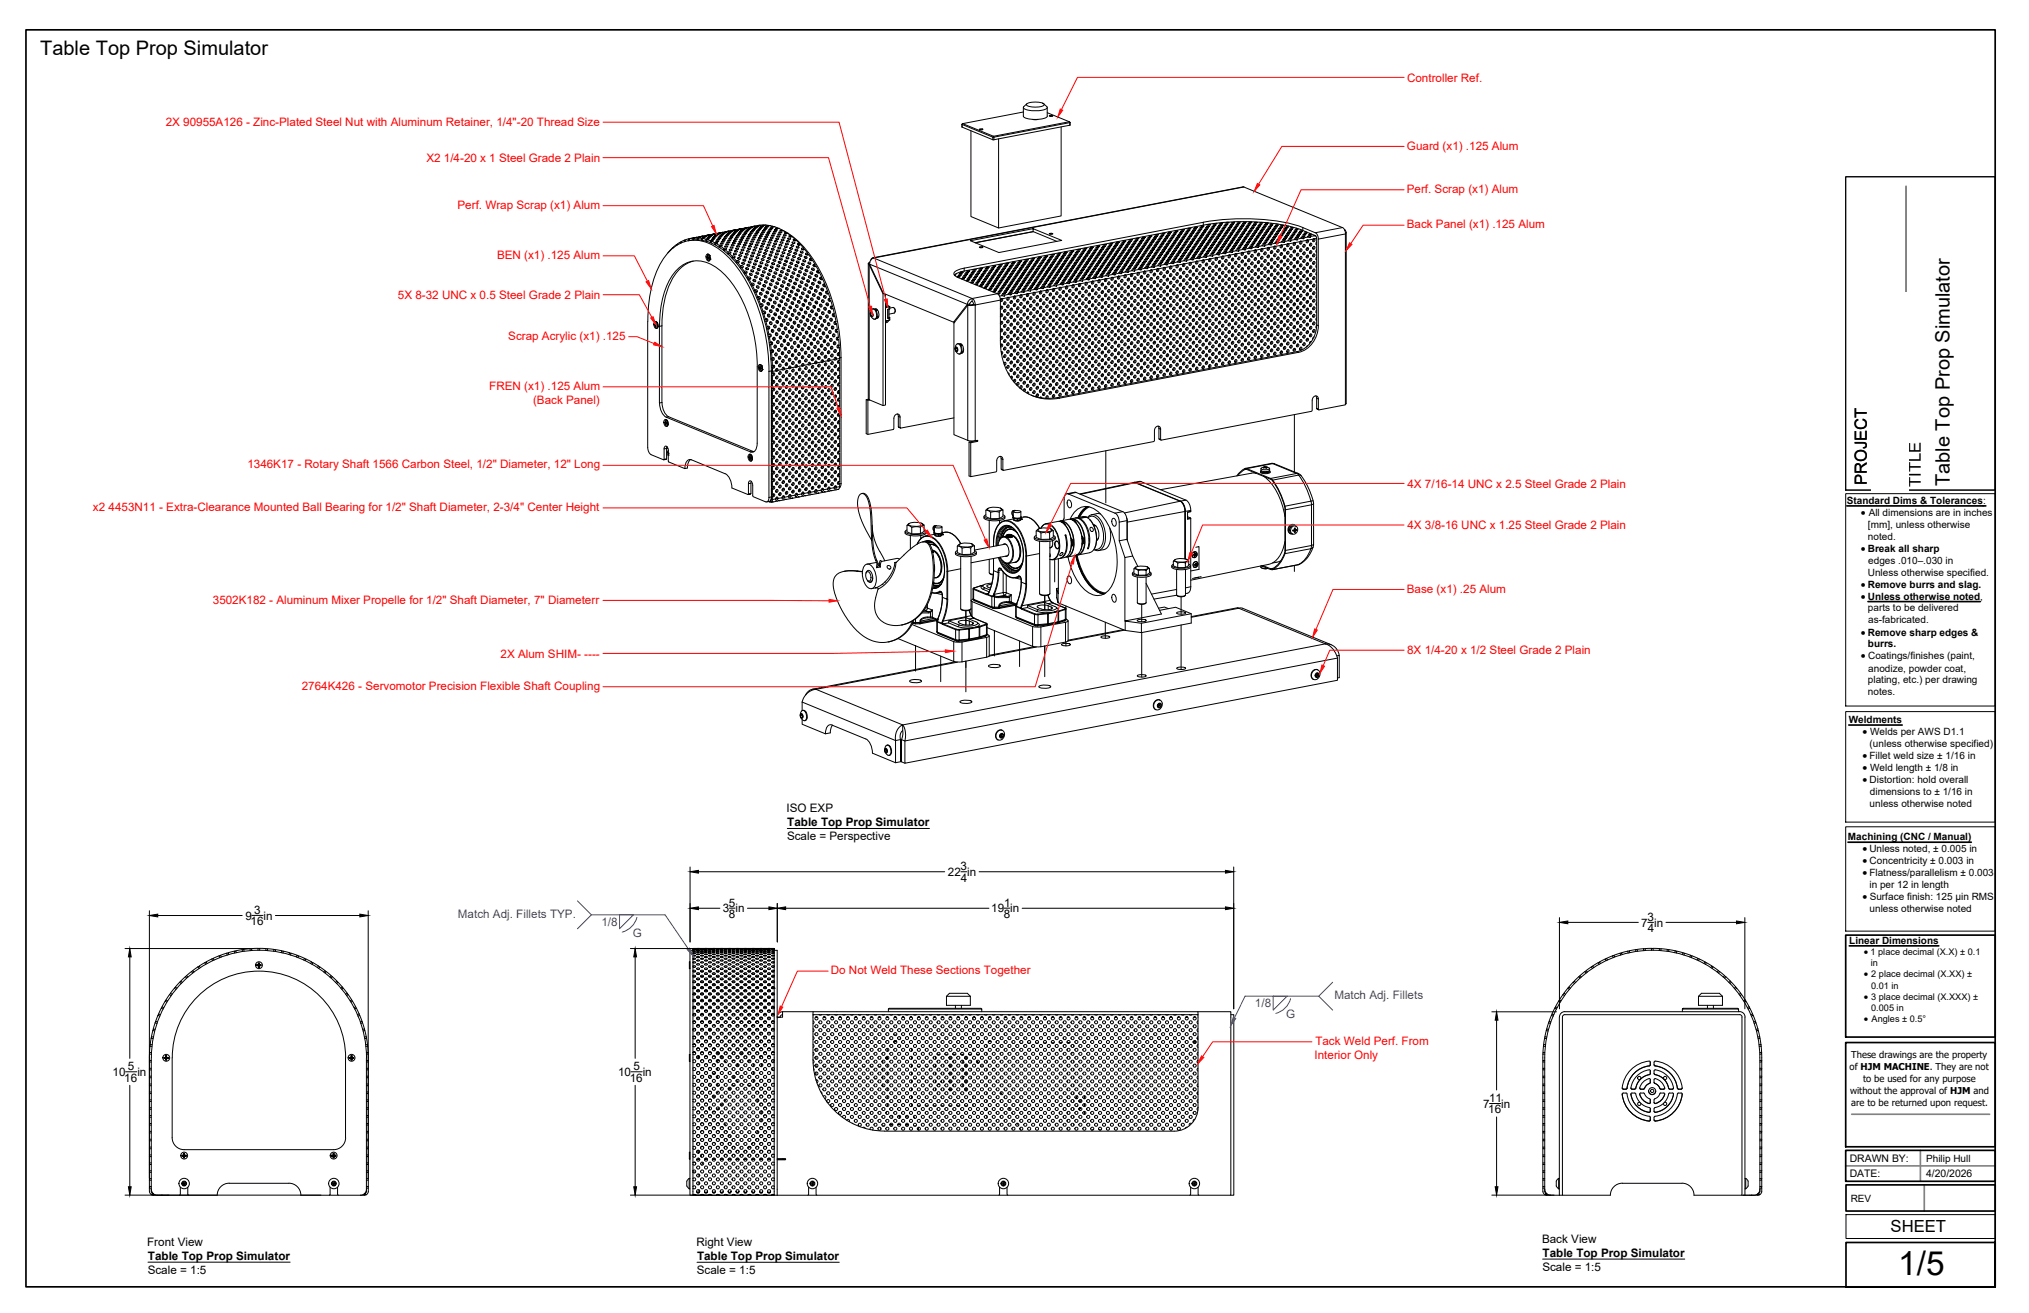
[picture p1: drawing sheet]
<svg xmlns="http://www.w3.org/2000/svg" width="432mm" height="279mm" viewBox="0 0 432 279" stroke-linecap="round" stroke-linejoin="round" font-family="sans-serif">
<defs><g id="words">
<text font-size="7.1" x="404" y="271.4">1/5</text>
<g font-size="4.3">
<text x="8.6" y="11.7">Table Top Prop Simulator</text>
<text x="415" y="103.4" transform="rotate(-90 415 103.4)">Table Top Prop Simulator</text>
</g>
<g font-size="3.5">
<text x="397.3" y="103.3" transform="rotate(-90 397.3 103.3)">PROJECT</text>
<text x="408.7" y="103.6" transform="rotate(-90 408.7 103.6)">TITLE</text>
<text x="402.3" y="262.1">SHEET</text>
</g>
<g font-size="2.5" fill="#f00">
<text x="299.4" y="17.4">Controller Ref.</text>
<text x="35.3" y="26.7">2X 90955A126 - Zinc-Plated Steel Nut with Aluminum Retainer, 1/4&quot;-20 Thread Size</text>
<text x="90.7" y="34.5">X2 1/4-20 x 1 Steel Grade 2 Plain</text>
<text x="299.4" y="31.8">Guard (x1) .125 Alum</text>
<text x="299.4" y="41">Perf. Scrap (x1) Alum</text>
<text x="97.4" y="44.4">Perf. Wrap Scrap (x1) Alum</text>
<text x="299.4" y="48.6">Back Panel (x1) .125 Alum</text>
<text x="105.8" y="55.1">BEN (x1) .125 Alum</text>
<text x="84.7" y="63.6">5X 8-32 UNC x 0.5 Steel Grade 2 Plain</text>
<text x="108.2" y="72.3">Scrap Acrylic (x1) .125</text>
<text x="104.1" y="83">FREN (x1) .125 Alum</text>
<text x="113.4" y="86">(Back Panel)</text>
<text x="52.6" y="99.7">1346K17 - Rotary Shaft 1566 Carbon Steel, 1/2&quot; Diameter, 12&quot; Long</text>
<text x="299.5" y="103.8">4X 7/16-14 UNC x 2.5 Steel Grade 2 Plain</text>
<text x="19.8" y="108.7">x2 4453N11 - Extra-Clearance Mounted Ball Bearing for 1/2&quot; Shaft Diameter, 2-3/4&quot; Center Height</text>
<text x="299.5" y="112.6">4X 3/8-16 UNC x 1.25 Steel Grade 2 Plain</text>
<text x="45.3" y="128.4">3502K182 - Aluminum Mixer Propelle for 1/2&quot; Shaft Diameter, 7&quot; Diameterr</text>
<text x="299.4" y="126.1">Base (x1) .25 Alum</text>
<text x="106.5" y="139.9">2X Alum SHIM- ----</text>
<text x="299.5" y="139.3">8X 1/4-20 x 1/2 Steel Grade 2 Plain</text>
<text x="64.2" y="146.8">2764K426 - Servomotor Precision Flexible Shaft Coupling</text>
<text x="176.8" y="207.3">Do Not Weld These Sections Together</text>
<text x="279.8" y="225.4">Interior Only</text>
<text x="279.9" y="222.4">Tack Weld Perf. From</text>
</g>
<g font-size="2.5">
<text x="167.4" y="172.8">ISO EXP</text>
<text x="167.5" y="178.8">Scale = Perspective</text>
<text x="167.6" y="175.8">Table Top Prop Simulator</text>
<text x="204.4" y="185.2">3</text>
<text x="201.7" y="186.4">22 in</text>
<text x="204.5" y="187.6">4</text>
<text x="52.2" y="195.7">9</text>
<text x="53.3" y="196.9">16</text>
<text x="54.1" y="194.5">3</text>
<text x="56.1" y="195.7">in</text>
<text x="153.9" y="194.1">3 in</text>
<text x="155.1" y="193">5</text>
<text x="155.1" y="195.4">8</text>
<text x="210.9" y="194.1">19 in</text>
<text x="213.6" y="195.4">8</text>
<text x="213.7" y="193">1</text>
<text x="349.3" y="197.2">7 in</text>
<text x="350.6" y="196">3</text>
<text x="350.6" y="198.4">4</text>
<text x="27.2" y="227.8">5</text>
<text x="134.8" y="227.8">5</text>
<text x="24" y="229">10</text>
<text x="26.5" y="230.2">16</text>
<text x="29.2" y="229">in</text>
<text x="131.5" y="229">10</text>
<text x="134" y="230.2">16</text>
<text x="136.8" y="229">in</text>
<text x="315.6" y="235.7">7</text>
<text x="316.7" y="236.9">16</text>
<text x="316.9" y="234.5">11</text>
<text x="319.5" y="235.7">in</text>
<text x="31.3" y="265.1">Front View</text>
<text x="31.5" y="268.1">Table Top Prop Simulator</text>
<text x="148.2" y="265.1">Right View</text>
<text x="148.3" y="268.1">Table Top Prop Simulator</text>
<text x="328.2" y="264.4">Back View</text>
<text x="328.3" y="267.4">Table Top Prop Simulator</text>
<text x="31.4" y="271.1">Scale = 1:5</text>
<text x="148.3" y="271.1">Scale = 1:5</text>
<text x="328.2" y="270.4">Scale = 1:5</text>
</g>
<g font-size="2.5" fill="#00f">
<text x="97.5" y="195.3">Match Adj. Fillets TYP.</text>
<text x="128" y="197">1/8</text>
<text x="134.6" y="199.4">G</text>
<text x="267.1" y="214.3">1/8</text>
<text x="284" y="212.6">Match Adj. Fillets</text>
<text x="273.7" y="216.7">G</text>
</g>
<g font-size="2.3">
<text x="396" y="109.8">· All dimensions are in inches</text>
<text x="396" y="140.3">· Coatings/finishes (paint,</text>
<text x="396.4" y="156.4">· Welds per AWS D1.1</text>
<text x="396.4" y="161.5">· Fillet weld size ± 1/16 in</text>
<text x="396.4" y="164.1">· Weld length ± 1/8 in</text>
<text x="396.4" y="166.6">· Distortion: hold overall</text>
<text x="396.4" y="181.3">· Unless noted, ± 0.005 in</text>
<text x="396.4" y="183.9">· Concentricity ± 0.003 in</text>
<text x="396.4" y="186.4">· Flatness/parallelism ± 0.003</text>
<text x="396.4" y="191.6">· Surface finish: 125 µin RMS</text>
</g>
<g font-size="2.2">
<text x="396" y="117.4">· Break all sharp</text>
<text x="396" y="125">· Remove burrs and slag.</text>
<text x="396" y="127.6">· Unless otherwise noted,</text>
<text x="396" y="135.2">· Remove sharp edges &amp;</text>
<text x="393.7" y="250.5">DATE:</text>
<text x="393.7" y="247.2">DRAWN BY:</text>
<text x="409.9" y="250.5">4/20/2026</text>
</g>
<g font-size="2.1">
<text x="393" y="107.2">Standard Dims &amp; Tolerances:</text>
<text x="397.5" y="112.3">[mm], unless otherwise</text>
<text x="397.5" y="114.9">noted.</text>
<text x="397.6" y="119.9">edges .010–.030 in</text>
<text x="397.5" y="122.5">Unless otherwise specified.</text>
<text x="397.5" y="130.1">parts to be delivered</text>
<text x="397.5" y="137.8">burrs.</text>
<text x="397.6" y="132.7">as-fabricated.</text>
<text x="397.6" y="142.9">anodize, powder coat,</text>
<text x="397.5" y="145.4">plating, etc.) per drawing</text>
<text x="397.5" y="148">notes.</text>
<text x="393.4" y="153.8">Weldments</text>
<text x="397.9" y="159">(unless otherwise specified)</text>
<text x="397.9" y="171.7">unless otherwise noted</text>
<text x="398" y="169.2">dimensions to ± 1/16 in</text>
<text x="393.3" y="178.8">Machining (CNC / Manual)</text>
<text x="397.8" y="189">in per 12 in length</text>
<text x="397.9" y="194.1">unless otherwise noted</text>
<text x="393.6" y="200.8">Linear Dimensions</text>
<text x="396.7" y="203.2">· 1 place decimal (X.X) ± 0.1</text>
<text x="396.7" y="208">· 2 place decimal (X.XX) ±</text>
<text x="396.7" y="212.8">· 3 place decimal (X.XXX) ±</text>
<text x="396.7" y="217.6">· Angles ± 0.5°</text>
<text x="409.9" y="247.2">Philip Hull</text>
<text x="393.9" y="255.7">REV</text>
</g>
<g font-size="2">
<text x="398.2" y="205.6">in</text>
<text x="398.2" y="210.4">0.01 in</text>
<text x="398.2" y="215.2">0.005 in</text>
<text x="393.6" y="227.7">of HJM MACHINE. They are not</text>
<text x="394" y="225.2">These drawings are the property</text>
<text x="393.7" y="232.8">without the approval of HJM and</text>
<text x="396.5" y="230.3">to be used for any purpose</text>
<text x="393.9" y="235.3">are to be returned upon request.</text>
</g>
</g></defs>
<!-- layer: Visible -->
<g fill="none" stroke="#000" stroke-width=".21">
<path d="M204.7 27h.1M204.7 26.5v.5M204.7 26.4l6.6 2.8M204.7 27.1l6.6 2.6M204.9 26.3l-.2 .1M206.6 27.8v18.3l5.9 2.4v-19M208.4 27.5l.6-.1 .2 .1-.6 .1zM211.3 29.2h.2M217.8 24.7a2.89 2.89 0 0 0 2.5 .7l1.3-.1a1.39 1.39 0 0 0 1.3-.6M217.8 23.8l-12.9 2.5M217.8 22.9v1.8M218.5 22.1l-.6 .6"/>
<path d="M218.5 22.1a4.6 4.6 0 0 1 3.7 0v.2a3.9 3.9 0 0 1-3.7 .1zM219.8 25.4h1.1M222.1 22.1l.8 .7a2.15 2.15 0 0 1-2 .8l-2.1-.2a1.06 1.06 0 0 1-1-.6l.1-.1M222.9 24l4.7 1.9M222.9 22.9v1.8M223.3 24.6h.5l.3 .1-.6 .1zM225.8 27v19l-13.3 2.5M227.6 25.9l.1 .2v.5l-16.4 3.1M227.6 25.9l-16.2 3.1-6.5-2.7M227.7 26.1l-16.2 3.1M227.7 26v.1M264.5 39.8l-78.8 15.1"/>
<path d="M264.5 39.8h.2M264.7 39.8l21 8.6a1.46 1.46 0 0 1 .6 1.4v36.3l-5.6 1.1M142.5 53.4h.1M142.5 53.4l-.4 .5M143.2 52.7l-.6 .6M143.2 52.7h.1M143.2 52.7v.1M144 52h.2M144 52v.2M144 52l-.7 .5 .1 .2M144.8 51.5l-.7 .4 .1 .2M145 51.5h-.2v.3"/>
<path d="M145.6 51.1l-.7 .3 .1 .3M145.6 51.1l.1 .3M145.8 51.1h-.2M146.4 51.2a8.6 8.6 0 0 1 7.6 2.1 29.1 29.1 0 0 1 8.7 14.9l1 4.6 .4 4.6 .1 28.8M146.5 50.8l-.7 .3 .1 .3M146.7 50.8h-.2l.1 .4M146.7 50.8l.1 .4M147.4 50.7l-.7 .1M147.4 50.7l.1 .4 .2-.1M147.4 50.7l.6-.1-.4 .1 .1 .4M147.5 55.6a8.7 8.7 0 0 0-5.5 6.3 23.4 23.4 0 0 0-1.1 7.4v16.3a3.5 3.5 0 0 0 1.4 3.1l18.2 7.4M147.6 50.6l.7-.1z"/>
<path d="M147.7 50.6l-.8 .2M148.3 50.6l.1 .4h.1M148.3 50.6l.6-.1-.4 .2 .1 .3M148.3 50.6l-.7 .1M148.5 50.6l.8 .1M148.5 51h.1M148.5 50.5l.7-.1zM148.8 50.4l.6-.1zM149.1 50.3l.5-.1zM149.1 50.3l-1.2 .3M149.3 50.7v.4h.2M149.3 50.7h.6l-.4 .1v.3"/>
<path d="M149.5 50.7l.7 .2M149.5 50.5h.6zM149.7 50.4l.6-.1zM149.9 50.2h.7zM150.2 50.1l.6-.1zM150.2 50.9v.4l.2-.1M150.2 50.9h.7l-.5 .1v.4M150.4 50.1l.6-.1zM150.4 51.3h-.1M150.4 51l.8 .2M150.4 50.7l.7-.1zM150.4 54.1a.82 .82 0 0 1 .5 1.4 .82 .82 0 0 1-.5-1.4z"/>
<path d="M150.5 50.1l-1.2 .2M150.6 54.9v.4l.1-.1M150.6 54.3l.1 .4M150.6 54.7l-.2-.1v.2M150.6 54.9h.1M150.6 54.1h-.1M150.6 54.7h.1M150.6 54.1a.87 .87 0 0 1 .3 1.4 .9 .9 0 0 0-.3-1.4zM150.6 50.4h.7zM150.7 54.4l-.1-.1v.4M150.7 55v.3h-.1M150.7 54.7h-.1"/>
<path d="M150.7 54.7l.2 .1v.2l-.2-.1M150.7 54.9v.1M150.7 54.8h-.3l.2 .1M150.9 50.2h.6zM150.9 55.5h-.1M150.9 54.9h-.2M150.9 54.3l.1 .1M151 54.3h.1M151 54.4h.1M151.1 50.1l.6-.1zM151.1 55.1h.1M151.1 55.2h.1"/>
<path d="M151.2 55.1l-.1 .1M151.2 51.2v.4l.2-.1M151.2 51.2h.6l-.4 .1v.4M151.3 50l.7-.1zM151.4 51.3l.7 .4M151.4 50.9h.6zM151.6 49.9l.6-.1zM151.6 50.6h.6zM151.8 49.8l.6-.1zM151.8 50.4h.6zM151.8 49.8l-1.1 .2M152 50.2l.7-.1z"/>
<path d="M152.3 50l.6-.1zM152.3 52h-.2v-.4l.7 .1-.5 .1v.4M152.3 51.8l.8 .4M152.3 51.3l.5-.1 .2 .2zM152.5 49.8h.6zM152.5 50.9l.7 .1zM152.7 49.7l.6-.1zM152.8 50.7h.6zM153 49.6l.6-.1zM153 50.4h.6zM153.1 52.2l.4-.1 .2 .2-.4 .1-.1 .3M153.1 52.2l-.1 .4"/>
<path d="M153.1 52.5h.1l-.2 .1M153.2 49.6l.6-.2zM153.2 50.1h.6zM153.2 49.5l-1.2 .3M153.3 52.4l.7 .5M153.3 51.8l.4-.1 .2 .2h-.4zM153.4 49.9h.7zM153.5 51.4l.3-.1 .3 .2h-.3zM153.6 49.7h.7zM153.7 51l.7 .1-.4 .1zM153.9 49.6l.6-.1zM153.9 50.7h.7l-.5 .1z"/>
<path d="M154.1 53.1l-.1 .1M154.1 49.4h.6zM154.2 50.4h.6zM154.2 53.1l-.2 .1 .1-.4 .5 .1-.1 .2h-.3v.3M154.2 53.1l.7 .6M154.2 52.4l.4-.1 .3 .2-.4 .1zM154.3 49.3h.7zM154.4 50.1h.6zM154.5 51.9h.4l.2 .1-.4 .1zM154.6 49.3l.6-.1zM154.6 49.9l.6-.1zM154.6 49.3l-1.2 .2"/>
<path d="M154.7 51.5l.3-.1 .3 .2-.3 .1zM154.8 49.6h.6zM154.9 51.1l.6 .1-.4 .1zM154.9 53.7v.3l.2-.1M154.9 53.7l.4-.1 .3 .2-.5 .1v.3M155 53.9l-.1 .1M155 49.5l.7-.1zM155.1 50.8l.5-.1 .1 .1-.4 .1zM155.1 53.9l.8 .7M155.2 53.1h.4l.2 .2h-.4zM155.3 49.3l.6-.1zM155.3 50.4l.7 .1z"/>
<path d="M155.4 52.6h.5l.1 .1-.4 .1zM155.5 49.2l.6-.1zM155.5 50.1h.7zM155.7 52.1h.4l.2 .1-.4 .1zM155.7 49.1l.6-.1zM155.7 49.8h.7zM155.8 54.9l.2-.1v.3M155.9 54.6l.2-.2 .4 .2-.1 .2h-.4M155.9 51.7l.4-.1 .2 .2-.4 .1zM155.9 54.6l-.1 .3M156 49l.6-.1zM156 49.6h.6z"/>
<path d="M156 49l-1.2 .2M156 54.8l.7 .7M156 54.8h.2M156.1 51.3l.4-.1 .2 .1-.4 .1zM156.1 53.9h.4l.2 .2-.4 .1zM156.2 49.4l.6-.1zM156.3 50.9l.3-.1 .3 .1-.3 .1zM156.4 53.3h.3l.3 .3h-.5zM156.4 49.2l.6-.1zM156.5 50.5l.4-.1 .2 .1zM156.6 52.8h.4l.2 .2-.4 .1zM156.6 49h.7z"/>
<path d="M156.7 55.8h.4M156.7 55.6l.3-.2 .4 .3-.2 .1h-.3l-.1 .3M156.7 50.1l.7 .1-.5 .1zM156.7 55.6l-.1 .3M156.8 52.3h.4l.2 .2h-.4zM156.9 48.9l.6-.1zM156.9 55.8l.7 .8M156.9 49.8l.7 .1zM157 54.9l.4-.1 .2 .3h-.5zM157 51.9l.4-.1 .2 .1-.2 .2zM157.1 48.8l.6-.1zM157.1 55.1l.3 .1"/>
<path d="M157.2 49.6h.6zM157.2 51.4l.4-.1 .3 .2-.4 .1zM157.2 54.3l.4-.1 .3 .2-.4 .1zM157.3 48.7l.7-.1zM157.4 49.3h.6zM157.4 48.7l-1.2 .3M157.4 54.5h.2M157.5 51l.4-.1 .2 .2h-.5zM157.5 56.9l.2-.4 .5 .2-.1 .2h-.3l-.2 .3M157.5 53.6h.4l.2 .2-.4 .1zM157.5 56.9l.3-.1 .2 .1M157.6 49.1h.6z"/>
<path d="M157.7 50.6l.6 .1h-.4zM157.7 53.1l.4-.1 .2 .3-.3 .1zM157.8 56.9l.6 .9M157.8 48.9h.6zM157.9 55.9h.4l.2 .3h-.4zM157.9 50.2l.6 .1-.4 .1zM157.9 56.1l.4 .1M158 52.6l.3-.1 .3 .2-.4 .1zM158 48.8l.6-.1zM158.1 49.9h.6l-.5 .1zM158.1 55.2h.4l.2 .3h-.4zM158.2 52.1l.4-.1 .2 .2-.5 .1z"/>
<path d="M158.2 55.5l.3 .1M158.2 48.6h.7zM158.3 58.1l.2-.4 .5 .2-.1 .2h-.3l-.2 .2M158.3 58l.3-.1 .3 .2M158.3 49.6h.6l-.4 .1zM158.4 54.6l.4-.1 .2 .3-.4 .1zM158.4 51.6l.4-.1 .2 .2-.3 .1zM158.5 48.6l.6-.1zM158.5 54.8l.3 .1M158.5 49.3h.7zM158.6 58.1l.6 1M158.6 51.1h.4l.2 .2h-.3z"/>
<path d="M158.6 54l.4-.1 .2 .3h-.4zM158.7 48.5l.6-.1zM158.7 57.2v-.2h.4l.2 .3-.6-.1 .4 .2M158.7 49.1l.7-.1zM158.8 48.5l-1.2 .2M158.8 54.2l.2 .1M158.8 50.7h.4l.3 .1-.4 .1zM158.9 53.4l.3-.1 .3 .3-.4 .1zM159 48.9l.6-.1zM159 56.3l.3-.1 .3 .4h-.4zM159 56.5l.4 .2M159 50.3l.4-.1 .3 .2-.3 .1z"/>
<path d="M159.1 52.8h.3l.3 .2-.4 .1zM159.1 59.2h.3l.2 .2M159.2 48.7l.6-.1zM159.2 59.1l.3-.2 .3 .3-.2 .2-.3-.1-.1 .3M159.2 59.1l-.2 .2M159.3 50l.4-.1 .2 .1zM159.3 55.6h.3l.3 .3h-.5zM159.3 55.8l.4 .2M159.3 52.3l.4-.1 .3 .3h-.4zM159.3 59.3l.6 1.1M159.4 48.5l.6-.1zM159.5 49.6h.4l.2 .1z"/>
<path d="M159.5 58.4l.4 .2M159.5 54.9h.4l.2 .3-.3 .1-.2-.1zM159.6 55.2l.3 .1M159.6 51.8l.3-.1 .3 .2-.5 .1zM159.6 48.4l.7-.1zM159.7 49.3h.6zM159.8 51.3h.4l.2 .2h-.4zM159.8 54.3h.4l.2 .2-.4 .1zM159.8 57.7l.4 .2M159.9 48.3l.6-.1zM159.9 54.6l.2 .1M159.9 49h.6z"/>
<path d="M160 50.9l.3-.1 .3 .2-.4 .1zM160 53.7h.4l.2 .2-.3 .1zM160.1 56.7h.4l.2 .3-.4 .1zM160.1 48.2l.6-.1zM160.1 57l.4 .1M160.1 48.8h.7zM160.2 48.2l-1.2 .3M160.2 54h.2M160.2 50.5l.3-.1 .3 .1-.4 .1zM160.3 53.1h.3l.3 .2-.4 .1zM160.3 59.7l.4 .2M160.3 48.6l.7-.1z"/>
<path d="M160.4 56h.3l.3 .3-.5 .1zM160.4 56.3l.4 .1M160.4 50h.5l.2 .1-.4 .1zM160.5 52.6h.5l.1 .2h-.5zM160.6 48.4l.6-.1zM160.6 58.9l.4 .2M160.7 55.3h.4l.1 .3h-.5zM160.7 49.7h.6l-.4 .1zM160.7 55.6l.4 .1M160.7 52h.4l.2 .2-.4 .1zM160.8 48.2h.6zM160.9 49.4h.6z"/>
<path d="M160.9 58.1l.4 .3M160.9 54.7h.5l.1 .3h-.5zM160.9 57.9h.4l.2 .4h-.4zM161 51.5h.4l.2 .2-.4 .1zM161 54.9l.3 .1M161 48.1l.6-.1zM161.1 49l.6 .1zM161.1 54.1l.4-.1 .3 .3-.4 .1zM161.2 51.1l.3-.1 .3 .2-.4 .1zM161.2 48l-.8 .2M161.2 57.4v-.2h.4l.1 .4h-.2l-.3-.2 .4 .2M161.3 54.3l.2 .1"/>
<path d="M161.3 48.7l.6 .1zM161.4 50.6l.4-.1 .2 .2-.4 .1zM161.4 53.4h.4l.2 .3h-.5zM161.5 48.5h.6zM161.5 56.7v-.2l.3-.1 .2 .4-.5-.1 .4 .2M161.6 53.7h.2M161.6 50.2l.4-.1 .2 .2-.3 .1zM161.6 52.9l.4-.1 .2 .3h-.4zM161.6 59.4l.5 .3M161.7 47.9l-.5 .1M161.7 48.3h.7zM161.8 55.7l.4 .1 .1 .3h-.4z"/>
<path d="M161.8 56l.4 .1M161.8 49.8l.4-.1 .3 .2h-.5zM161.9 52.3l.3-.1 .3 .3-.3 .1zM161.9 47.9l-.7 .1h.5M162 58.6l.4 .3M162 48.1h.6zM162 55.1h.5l.1 .2-.4 .1zM162 49.4h.5l.2 .1-.5 .1zM162.1 55.3l.3 .1M162.1 51.8l.4-.1 .2 .2-.3 .1zM162.3 57.9l.4 .2M162.3 49.1h.6l-.4 .1z"/>
<path d="M162.3 54.4h.4l.2 .3h-.4zM162.3 51.3l.4-.1 .3 .2-.5 .1zM162.4 54.7l.3 .1M162.5 48.8h.6zM162.5 53.8h.5l.1 .2-.4 .1zM162.6 50.8l.4-.1 .2 .2-.4 .1zM162.6 57l.3-.1 .3 .3-.4 .1zM162.6 57.1l.4 .2M162.6 47.9h-.7M162.7 54l.2 .1M162.7 48.5h.6zM162.7 59.9l.4 .3"/>
<path d="M162.8 50.3h.4l.2 .1-.4 .1zM162.8 53.2l.4-.1 .2 .3h-.4zM162.8 47.9l.8 .1M162.8 47.9h.1M162.8 47.9l-.6 .1h.4M162.9 56.2h.4l.1 .3-.3 .1zM162.9 48.3l.6-.1zM162.9 56.4l.4 .2M163 53.4l.1 .1M163 49.9l.3-.1 .3 .2-.4 .1zM163 52.6l.4-.1 .2 .3-.3 .1zM163 59.1l.5 .3"/>
<path d="M163.1 55.5l.3-.1 .3 .4-.3 .1zM163.2 55.7l.4 .2M163.2 49.5h.5l.1 .1-.5 .1zM163.3 52h.3l.3 .2-.4 .1zM163.3 58.4l.5 .2M163.4 54.8h.4l.2 .3h-.4zM163.4 49.1h.4l.2 .1-.3 .1zM163.5 55.1l.3 .1M163.5 51.5h.4l.2 .2-.3 .1zM163.6 48.8l.7 .1zM163.7 57.4h.4l.1 .3-.4 .1zM163.7 57.6l.4 .2"/>
<path d="M163.7 54.1h.4l.2 .3h-.5zM163.7 51l.3-.1 .3 .2-.3 .1zM163.7 48h.1M163.7 48h-.6l.5 .1M163.7 48l.8 .2M163.8 54.4l.3 .1M163.9 48.5h.6zM163.9 53.5h.4l.2 .2-.4 .1zM163.9 50.5h.4l.3 .1-.3 .1zM164 56.9v-.3h.4l.1 .3v.1l-.5-.1 .4 .2M164 53.8h.3M164.1 59.7l.3 .1 .1 .2"/>
<path d="M164.1 50.1l.4-.1 .3 .2-.3 .1zM164.2 52.9h.3l.3 .2-.4 .1zM164.3 56.2v-.3h.3l.2 .2v.2l-.5-.1 .4 .1M164.3 53.2h.2M164.4 49.7l.4-.1 .2 .2h-.3zM164.4 52.3h.4l.2 .2-.3 .1zM164.4 58.9l.4 .2M164.5 55.3l.4-.1 .2 .3-.3 .1zM164.6 55.5l.4 .1M164.6 49.2l.6 .1-.4 .1zM164.7 51.8l.4-.1 .2 .2-.4 .1zM164.7 48.2h.1"/>
<path d="M164.7 48.2h-.6h.4v.1M164.7 48.2l.8 .3M164.7 58.1l.5 .2M164.8 54.6l.4-.1 .2 .3-.4 .1zM164.8 48.9l.6 .1h-.4zM164.9 54.8l.3 .1M164.9 51.2h.3l.3 .2-.4 .1-.2-.2zM165.1 53.9h.4l.2 .2-.4 .1zM165.1 57.3l.4 .3M165.1 50.7h.4l.2 .2h-.4zM165.1 54.1l.4 .1M165.3 50.3l.3-.1 .3 .2-.3 .1z"/>
<path d="M165.3 53.3l.4-.1 .2 .3-.4 .1zM165.4 56.6l.4 .2M165.4 53.5l.3 .1M165.5 48.6h.1M165.5 59.4l.2 .1 .2 .2M165.5 52.7l.4-.1 .3 .3h-.4zM165.5 49.8l.4-.1 .3 .2-.4 .1zM165.7 55.9v-.3h.3l.2 .3v.1l-.5-.1 .4 .1M165.7 48.6h.1M165.7 48.6l-.4 .1-.3-.1 .5-.1v.2M165.7 48.6l.7 .3M165.7 52.9l.2 .1"/>
<path d="M165.8 49.4l.3-.1 .3 .2-.4 .1zM165.8 52.1l.4-.1 .2 .2-.3 .1zM165.8 58.6l.4 .3M165.9 54.9h.4l.2 .3-.5 .1zM165.9 55.2l.4 .1M166 51.5h.4l.2 .2-.3 .1zM166.1 57.8l.5 .3M166.2 54.3l.3-.1 .3 .3-.4 .1zM166.2 54.5l.4 .2M166.3 51l.3-.1 .3 .2-.4 .1zM166.4 48.9l.2 .1M166.4 57.1l.5 .2"/>
<path d="M166.4 53.6h.4l.2 .2-.4 .1zM166.5 50.5l.3-.1 .3 .2-.4 .1zM166.5 59.9l.4 .4M166.5 53.9l.3 .1M166.6 49l-.4 .1-.2-.1 .4-.1v.2M166.6 49v.1M166.6 49l.8 .5M166.7 53l.3-.1 .3 .3-.4 .1zM166.7 50l.4-.1 .2 .2-.4 .1zM166.8 56.3v-.2h.3l.2 .2-.1 .2-.4-.2 .4 .2M166.8 49.1a19.8 19.8 0 0 1 7.9 8.8 40.8 40.8 0 0 1 4.3 18.2v26.8l-.1 .6-.2 .3M166.8 53.2l.3 .1"/>
<path d="M166.9 59.1l.3 .1 .1 .2M166.9 52.4l.4-.1 .3 .3-.5 .1zM167 55.6v-.2h.4l.2 .2-.1 .2-.5-.2 .4 .2M167.1 52.6l.2 .1M167.2 58.3l.4 .3M167.2 51.8h.4l.2 .2-.4 .1zM167.3 54.7h.4l.2 .2-.4 .1zM167.3 54.9l.4 .2M167.4 51.2h.4l.2 .2-.3 .1zM167.5 57.6l.4 .2M167.6 49.6h.1M167.6 49.6l-.3 .1-.4-.1 .5-.1-.1 .2"/>
<path d="M167.6 49.6l.7 .5M167.6 54h.4l.1 .3h-.4zM167.6 54.3l.4 .1M167.6 50.7h.4l.3 .2h-.4zM167.8 56.6h.4l.2 .4h-.4zM167.8 53.4l.4-.1 .2 .3-.4 .1zM167.8 56.8l.5 .2M167.9 59.7l.3 .1 .1 .2M167.9 53.6l.3 .1M168.1 52.7h.3l.3 .3h-.4zM168.1 55.9h.4l.2 .3h-.5zM168.1 56.1l.5 .2"/>
<path d="M168.2 53h.3M168.2 58.9l.5 .3M168.4 52.1h.4l.1 .2-.4 .1zM168.4 55.4v-.3h.3l.3 .2-.1 .2-.5-.1 .4 .1M168.5 50.3l-.3 .1-.3-.2h.4v.2M168.5 50.3h.1M168.5 50.3l.7 .6M168.5 52.4h.2M168.6 51.6l.4-.1 .2 .2-.4 .1zM168.6 58.1l.4 .2M168.7 54.4h.4l.2 .3-.5 .1zM168.7 54.7l.4 .1"/>
<path d="M168.9 57.3l.4 .3M168.9 53.8l.4-.1 .2 .3-.4 .1zM169 54l.4 .1M169.2 53.1h.4l.2 .3h-.4zM169.2 56.6l.4 .2M169.3 59.4l.4 .3M169.3 53.3l.3 .1M169.4 51.2h-.4l-.2-.2 .4-.1v.3M169.4 51.1l.7 .7M169.5 52.5l.3-.1 .3 .3-.4 .1zM169.5 55.8v-.2h.4l.2 .1-.1 .3-.5-.2 .4 .2M169.6 52.7l.2 .1"/>
<path d="M169.6 58.6l.5 .3M169.8 54.8l.4 .1 .1 .3-.5-.1zM169.8 55.1l.4 .2M169.9 57.8l.5 .3M170.1 52.1h.1M170.1 54.1l.4 .1 .1 .3h-.4zM170.1 54.4l.4 .1M170.3 57l.4 .3M170.3 52.1h-.5l-.1-.2 .1-.1h.3v.4l-.2-.1M170.3 60h.3l.1 .3M170.3 52l.7 .8M170.3 53.5h.5l.1 .3h-.5z"/>
<path d="M170.4 53.7l.4 .1M170.6 56.3l.4 .2M170.7 59.2h.3l.1 .3M170.7 53.1h.2l.1-.3h-.1h-.3v.2l.3 .2 .3-.1M170.9 55.4l.4-.1 .1 .4-.4-.1zM170.9 55.5l.4 .2M170.9 53.1l.1 .1M171 58.3l.4 .3M171.2 54.8v-.2h.3l.3 .2-.1 .2-.5-.2 .4 .2M171.2 53l.7 .9M171.3 57.6l.5 .2M171.5 54.1l.3 .1 .1-.3-.2-.1-.3 .1 .1 .3 .4 .1 .1-.2"/>
<path d="M171.7 56.8l.4 .2M171.7 59.7l.3 .1 .1 .2M171.8 54.2v.1M172 56l.4 .2M172 58.9h.3l.2 .3M172 54.1v.1M172 54.1l.7 1M172.3 55.3h.3l.1-.2-.1-.1-.3 .1v.2l.3 .2 .2-.1M172.4 58.1l.4 .3M172.6 55.3l.1 .2M172.7 57.3l.5 .3M172.9 55.3l.6 1"/>
<path d="M173 56.5l.3 .1 .2-.3h-.1h-.3v.3l.2 .1 .3-.1v.1M173.1 59.5h.2l.2 .3M173.3 56.6l.1 .1M173.4 58.6l.4 .1 .1 .2M173.6 56.6l.6 1M173.8 57.8l.3 .1 .1-.2-.2-.1-.2 .1v.2l.3 .2 .2-.2M174.1 57.9l.1 .2M174.3 57.9v.2M174.4 57.9l.5 1.1M174.5 59.2l.3 .1 .1-.2-.3-.1-.1 .2 .2 .3 .3-.1-.1 .1M174.7 59.3l.2 .2M175.1 59.3l.5 1.2"/>
<path d="M184.8 56.1v28.8l3.1 1.4 .5-.1v-23.6M185.1 56.3h-.1l2.9 6.2h.3M185.1 55.8l-.3 .2 .2 .3M185.3 55.3l.4-.4h.2l-.6 .5-.2 .8 2.9 6.2 14.9 6.2M203.2 58.4l.2 .1-.2 .1M203.6 58.2l-.2 .1M203.7 58.9h.6zM203.9 58.6h.6zM204.1 58.3h.7zM204.3 57.9l.7 .1zM204.6 59.3h.7zM204.8 59h.7z"/>
<path d="M205.1 58.6l.6 .1zM205.2 57.1a2.83 2.83 0 0 0-2.2 1v.3l.3 .4 .6 .2 8.3 3.5a1.47 1.47 0 0 1 .7 1.4v8.6M205.3 58.3h.6zM205.5 58h.7zM205.6 59.7h.6zM205.7 57.7h.7zM205.8 59.4h.6zM206 59l.7 .1zM206.2 58.7h.7zM206.4 58.4h.7zM206.7 58.1h.6zM206.7 59.7l.7 .1z"/>
<path d="M206.9 57.7h.6zM207 59.4l.6 .1zM207.1 57.4h.6zM207.2 59.1h.6zM207.4 58.8h.6zM207.6 58.4l.7 .1zM207.8 58.1l.7 .1zM207.9 59.8h.6zM208.1 57.8h.6zM208.1 59.5h.7zM208.3 57.5h.6zM208.3 59.2h.7z"/>
<path d="M208.4 52.6l.6-.1 .2 .1-.6 .1zM208.5 57.1l.6 .1zM208.6 58.8l.6 .1zM208.8 58.5h.6zM209 58.2h.7zM209.1 59.9h.6zM209.2 57.8l.7 .1zM209.3 59.5l.6 .1zM209.4 57.5l.7 .1zM209.5 59.2l.7 .1zM209.7 57.2h.6zM209.7 58.9h.7z"/>
<path d="M209.9 56.9h.6zM209.9 58.6h.7zM210.2 58.2l.6 .1zM210.2 59.9l.7 .1zM210.4 57.9h.6zM210.4 59.6h.7zM210.6 57.6h.7zM210.7 59.3h.6zM210.8 57.2l.7 .1zM210.9 58.9l.6 .1zM211 56.9l.7 .1zM211.1 58.6l.6 .1z"/>
<path d="M211.3 56.6h.6zM211.3 58.3h.7zM211.5 58h.7zM211.6 59.7h.7zM211.8 57.7h.6zM211.8 59.3l.7 .1zM212 57.3h.6zM212.1 59h.6zM212.2 57h.6zM212.3 58.7h.6zM212.4 56.7h.7zM212.5 58.3l.6 .1z"/>
<path d="M212.6 56.3l.7 .1zM212.7 58l.7 .1zM212.8 59.7l.6 .1zM212.9 57.7h.7zM213 59.4h.7zM213.2 57.4h.6zM213.2 59.1h.7zM213.4 57.1h.6zM213.5 58.8h.6zM213.6 56.7l.6 .1zM213.7 58.4h.6zM213.8 56.4h.7z"/>
<path d="M213.9 58.1h.6zM213.9 59.8h.7zM214 56.1h.7zM214.1 57.8h.7zM214.2 59.5h.6zM214.3 57.4l.7 .1zM214.4 59.1l.6 .1zM214.5 57.1l.7 .1zM214.6 58.8l.7 .1zM214.8 56.8h.6zM214.8 58.5h.7zM215 56.5h.6z"/>
<path d="M215 58.2h.7zM215.1 59.9h.6zM215.2 56.1l.7 .1zM215.3 57.8l.6 .1zM215.3 59.5l.7 .1zM215.4 55.8h.7zM215.5 57.5h.6zM215.5 59.2h.7zM215.7 57.2h.6zM215.8 58.9h.6zM215.9 56.8l.7 .1zM216 58.5l.6 .1z"/>
<path d="M216.1 56.5l.7 .1zM216.2 58.2l.6 .1zM216.3 59.9l.6 .1zM216.4 56.2h.6zM216.4 57.9h.7zM216.5 59.6h.6zM216.6 55.9h.6zM216.6 57.6h.7zM216.7 59.3h.7zM216.8 55.5l.6 .1zM216.9 57.2l.6 .1zM216.9 58.9l.7 .1z"/>
<path d="M217.1 56.9h.6zM217.2 58.6h.6zM217.3 56.6h.6zM217.4 58.3h.6zM217.5 60h.6zM217.5 56.3h.7zM217.6 57.9l.6 .1zM217.7 59.6l.6 .1zM217.7 55.9l.7 .1zM217.8 57.6l.7 .1zM217.9 59.3l.6 .1zM218 55.6h.6z"/>
<path d="M218 57.3h.7zM218.1 59h.7zM218.2 55.3h.6zM218.3 57h.6zM218.3 58.7h.7zM218.5 56.6l.6 .1zM218.5 58.3l.7 .1zM218.7 56.3l.6 .1zM218.8 58h.6zM218.8 59.7h.7zM218.9 56h.7zM219 57.7h.6z"/>
<path d="M219 59.4h.7zM219.1 55.7h.7zM219.2 57.4h.7zM219.3 59l.6 .1zM219.4 55.3l.6 .1zM219.4 57l.7 .1zM219.5 58.7l.6 .1zM219.6 55h.6zM219.6 56.7h.7zM219.7 58.4h.6zM219.9 48.7l6.1 2.5-13.4 2.5-6.1-2.5 13.4-2.5v.6M219.9 56.4h.6z"/>
<path d="M219.9 58.1h.7zM220 59.8h.6zM220.1 56l.6 .1zM220.1 57.8h.7zM220.2 59.5h.6zM220.3 55.7l.7 .1zM220.4 57.4l.6 .1zM220.4 59.1h.7zM220.5 55.4h.7zM220.6 57.1h.6zM220.6 58.8h.7zM220.7 55.1h.7z"/>
<path d="M220.8 56.8h.6zM220.9 58.5h.6zM221 54.8h.6zM221 56.4l.7 .1zM221.1 58.1l.6 .1zM221.2 59.8l.6 .1zM221.2 56.1h.7zM221.3 57.8l.6 .1zM221.4 59.5h.6zM221.5 55.8h.6zM221.5 57.5h.7zM221.6 59.2h.6z"/>
<path d="M221.7 55.4l.6 .1zM221.7 57.2h.7zM221.8 58.9h.7zM221.9 55.1l.6 .1zM222 56.8l.6 .1zM222 58.5l.7 .1zM222.1 54.8h.7zM222.2 56.5h.6zM222.3 58.2h.6zM222.3 59.9h.7zM222.3 54.5h.7zM222.4 56.2h.6z"/>
<path d="M222.5 57.9h.6zM222.5 59.6h.7zM222.6 55.9h.7zM222.7 57.5l.6 .1zM222.8 59.2l.6 .1zM222.8 55.5h.7zM222.9 57.2l.7 .1zM223 58.9l.6 .1zM223.1 55.2h.6zM223.1 56.9h.7zM223.2 58.6h.7zM223.3 54.9h.6z"/>
<path d="M223.3 49.7l.5-.1 .3 .2-.6 .1zM223.4 56.6h.6zM223.4 58.3h.7zM223.5 60h.6zM223.5 54.5l.6 .1zM223.6 56.2l.6 .1zM223.6 57.9l.7 .1zM223.7 59.6l.6 .1zM223.7 54.2h.7zM223.8 55.9l.6 .1zM223.9 57.6h.6zM223.9 59.3h.7z"/>
<path d="M224 55.6h.7zM224.1 57.3h.6zM224.1 59h.7zM224.2 55.3h.7zM224.3 57h.7zM224.4 58.6l.6 .1zM224.5 54.9l.6 .1zM224.5 56.6l.7 .1zM224.6 58.3l.6 .1zM224.7 54.6h.6zM224.7 56.3h.7zM224.8 58h.6z"/>
<path d="M224.9 59.7h.6zM224.9 54.3h.6zM224.9 51.4l-5-2.1-12.4 2.3M225 56h.6zM225 57.7h.7zM225.1 59.4h.6zM225.1 53.9l.7 .1zM225.2 55.6l.6 .1zM225.2 57.3l.7 .1zM225.3 59l.6 .1zM225.4 55.3l.6 .1zM225.5 57l.6 .1z"/>
<path d="M225.5 58.7h.7zM225.6 55h.7zM225.7 56.7h.6zM225.7 58.4h.7zM225.8 54.7h.7zM225.9 56.4h.6zM226 58.1h.6zM226 59.7l.7 .1zM226.1 54.3l.6 .1zM226.1 56l.7 .1zM226.2 57.7l.6 .1zM226.3 59.4l.6 .1z"/>
<path d="M226.3 54h.6zM226.3 55.7h.7zM226.4 57.4h.6zM226.5 59.1h.6zM226.5 53.7h.6zM226.6 55.4h.6zM226.6 57.1h.7zM226.7 58.8h.6zM226.8 55l.6 .1zM226.8 56.7l.7 .1zM226.9 58.5h.7zM227 54.7l.6 .1z"/>
<path d="M227.1 56.4l.6 .1zM227.1 58.1l.7 .1zM227.2 59.8h.7zM227.2 54.4h.7zM227.3 56.1h.6zM227.4 57.8h.6zM227.4 59.5h.7zM227.4 54.1h.7zM227.5 55.8h.6zM227.6 57.5h.6zM227.6 59.2h.7zM227.7 53.7l.6 .1z"/>
<path d="M227.7 55.4l.7 .1zM227.8 57.1l.6 .1zM227.9 58.8l.6 .1zM227.9 53.4l.6 .1zM227.9 55.1h.7zM228 56.8h.7zM228.1 58.5l.6 .1zM228.2 54.8h.6zM228.2 56.5h.7zM228.3 58.2h.7zM228.4 54.5h.6zM228.5 56.1l.6 .1z"/>
<path d="M228.5 57.9h.7zM228.6 59.6h.6zM228.6 54.1l.7 .1zM228.7 55.8l.6 .1zM228.7 57.5l.7 .1zM228.8 59.2l.6 .1zM228.8 53.8h.7zM228.9 55.5h.6zM229 57.2h.6zM229 59.9h-.6l.5 .2 .1-.2v.2M229 58.9h.7zM229.1 53.5h.6z"/>
<path d="M229.1 55.2h.7zM229.2 56.9h.6zM229.2 58.6h.7zM229.3 53.1l.6 .1zM229.3 54.9h.7zM229.4 56.6h.6zM229.5 58.2l.6 .1zM229.6 54.5l.6 .1zM229.6 56.2h.7zM229.7 57.9l.6 .1zM229.8 54.2h.6zM229.8 55.9h.7z"/>
<path d="M229.9 57.6h.6zM230 59.3h.6zM230 53.9h.6zM230.1 55.6h.6zM230.1 57.3h.7zM230.2 59h.6zM230.2 53.5l.7 .1zM230.3 55.2l.6 .1zM230.3 56.9l.7 .1zM230.4 59.6h-.6l.4 .2h.2v-.2v.2M230.4 58.6l.6 .1zM230.4 53.2h.7z"/>
<path d="M230.5 54.9h.6zM230.6 56.6h.6zM230.6 58.3h.7zM230.7 52.9h.6zM230.7 54.6h.7zM230.8 56.3h.6zM230.8 58h.7zM230.9 54.3h.7zM231 56h.6zM231.1 57.7h.6zM231.2 53.9l.6 .1zM231.2 55.6l.7 .1z"/>
<path d="M231.3 57.3l.6 .1zM231.3 59.5l.4 .1 .1-.2v.1M231.4 59l.6 .1zM231.4 53.6h.6zM231.4 55.3h.7zM231.5 57h.7zM231.6 58.7h.6zM231.6 53.3h.6zM231.7 55h.6zM231.7 56.7h.7zM231.8 59.4l-.7-.1 .2 .1M231.8 58.4h.6z"/>
<path d="M231.8 53h.7zM231.9 54.6l.6 .1zM232 56.3l.6 .1zM232 58l.7 .1zM232 52.6h.7zM232.1 54.3h.6zM232.2 56l.6 .1zM232.2 57.7h.7zM232.3 54h.7zM232.4 55.7h.6zM232.4 59.9l.2-.1 .2 .2-.3 .5-.2-.2zM232.5 57.4h.6z"/>
<path d="M232.5 53.7h.7zM232.6 55.4h.7zM232.6 59.9l-.1-.1v.3l-.2 .3M232.7 57.1h.6zM232.7 59.2l.4 .1 .1-.2v.2M232.7 58.8h.7zM232.8 53.3l.6 .1zM232.8 55l.7 .1zM232.9 56.7l.6 .1zM233 58.4l.6 .1zM233 53l.6 .1zM233.1 54.7h.6z"/>
<path d="M233.1 56.4h.7zM233.2 59.1h-.7l.2 .1M233.2 58.1h.6zM233.2 52.7h.6zM233.3 54.4h.6zM233.3 56.1h.7zM233.4 57.8h.6zM233.4 52.4h.7zM233.5 54.1h.6zM233.6 55.7l.6 .1zM233.6 57.4l.7 .1zM233.7 53.7h.7z"/>
<path d="M233.8 55.4l.6 .1zM233.8 59.6l.2-.1 .1 .2-.2 .5-.2-.2zM233.8 57.1l.7 .1zM233.9 53.4h.7zM234 55.1h.6zM234 59.6l-.1-.1v.4l-.2 .2M234.1 56.8h.6zM234.1 58.9l.4 .1v-.2v.2M234.1 58.5h.7zM234.2 53.1h.6zM234.2 54.8h.7zM234.3 56.5h.6z"/>
<path d="M234.3 58.2h.7zM234.4 52.7l.6 .1zM234.4 54.4l.7 .1zM234.5 56.1l.6 .1zM234.5 58.8h-.6l.2 .1M234.6 57.8l.6 .1zM234.6 52.4l.6 .1zM234.7 54.1l.6 .1zM234.7 55.8h.7zM234.8 57.5h.6zM234.8 52.1h.7zM234.9 53.8h.6z"/>
<path d="M234.9 55.5h.7zM235 57.2h.6zM235.1 53.5h.6zM235.2 55.2h.6zM235.2 59.4h.3l-.2 .5-.3-.2zM235.2 56.8l.7 .1zM235.3 53.1l.7 .1zM235.4 54.8l.6 .1zM235.4 59.3h-.1v.3l-.2 .2M235.4 56.5l.7 .1zM235.5 58.7l.4 .1v-.2v.1M235.5 58.2l.7 .1z"/>
<path d="M235.5 52.8h.7zM235.6 54.5h.6zM235.7 56.2h.6zM235.7 57.9h.7zM235.8 52.5h.6zM235.8 54.2h.7zM235.9 55.9h.6zM235.9 58.6h-.6l.2 .1M236 57.6h.6zM236 52.1l.6 .1zM236 60v.3l-.2 .2M236 53.8l.7 .1z"/>
<path d="M236.1 55.5l.6 .1zM236.2 57.2l.6 .1zM236.2 51.8l.6 .1zM236.2 53.5l.7 .1zM236.3 55.2l.7 .1zM236.4 56.9h.6zM236.5 53.2h.6zM236.5 54.9h.7zM236.6 59.1l.1-.1a.34 .34 0 0 1 .1 .4 .34 .34 0 0 1-.3 .2l-.1-.3zM236.6 56.6h.7zM236.7 52.9h.6zM236.8 54.6h.6z"/>
<path d="M236.8 59.1l-.1-.1v.3l-.2 .3M236.8 56.3h.7zM236.9 58.4l.4 .1v-.2v.2M236.9 58h.6zM236.9 52.5l.7 .1zM237 54.2l.6 .1zM237.1 55.9l.6 .1zM237.1 57.6l.7 .1zM237.1 52.2h.7zM237.2 53.9h.6zM237.3 55.6h.6zM237.3 58.3h-.6l.2 .1"/>
<path d="M237.3 57.3h.7zM237.3 51.9h.7zM237.4 59.7v.3l-.3 .2M237.4 53.6h.7zM237.5 55.3h.6zM237.6 57h.6zM237.6 51.6h.6zM237.6 53.2l.7 .1zM237.7 54.9l.7 .1zM237.8 56.7h.6zM237.9 52.9l.6 .1zM237.9 54.6l.7 .1z"/>
<path d="M238 56.3l.6 .1zM238 58.7l.1 .4-.3 .2M238.1 58.8h.1M238.1 52.6h.6zM238.2 54.3h.6zM238.2 58.8h-.3M238.2 58.8l.1 .3-.2 .3-.3-.2 .2-.4M238.2 56h.7zM238.3 57.7h.6zM238.3 52.3h.6zM238.4 54h.6zM238.4 55.7h.7z"/>
<path d="M238.5 57.4h.6zM238.5 51.9l.7 .1zM238.6 53.7h.6zM238.7 55.3l.6 .1zM238.7 58h-.6l.4 .3 .2-.3v.2M238.7 57l.7 .1zM238.7 51.6l.7 .1zM238.8 59.4v.4l-.3 .2M238.8 53.3h.7zM238.9 55h.6zM238.9 56.7l.7 .1zM239 51.3h.6z"/>
<path d="M239 53h.7zM239.1 54.7h.6zM239.1 56.4h.7zM239.3 52.7h.6zM239.3 54.3l.7 .1zM239.4 58.5l.3 .1-.3 .5-.2-.2zM239.4 56.1h.6zM239.5 52.3l.6 .1zM239.5 54l.7 .1zM239.6 58.5h-.2v.3l-.2 .2M239.6 55.7l.6 .1zM239.7 57.4l.6 .1z"/>
<path d="M239.7 52h.6zM239.8 53.7h.6zM239.8 55.4h.7zM239.9 57.1h.6zM239.9 51.7h.7zM240 53.4h.6zM240 55.1h.7zM240.1 57.8l-.7-.1 .5 .3h.2v-.2v.2M240.1 56.8h.6zM240.1 51.3l.7 .1zM240.1 59.2v.3l-.2 .2M240.2 53.1h.6z"/>
<path d="M240.2 54.8h.7zM240.3 56.4l.7 .1zM240.4 51l.6 .1zM240.4 52.7l.7 .1zM240.5 54.4h.6zM240.5 56.1l.7 .1zM240.6 52.4h.7zM240.7 54.1h.6zM240.7 58.3l.2-.1 .2 .2-.3 .5-.2-.2zM240.8 55.8h.6zM240.8 58.2v.3l-.2 .3M240.8 59.8v.4l-.2 .2"/>
<path d="M240.8 58.2l.1 .1M240.8 52.1h.7zM240.9 53.8h.7zM241 55.5h.6zM241 57.6l.4 .1v-.2v.2M241.1 57.2h.6zM241.1 51.7l.6 .1zM241.1 53.4l.7 .1zM241.2 55.1l.6 .1zM241.3 56.8l.6 .1zM241.3 51.4h.6zM241.3 53.1l.7 .1z"/>
<path d="M241.4 54.8h.7zM241.5 57.5h-.7l.2 .1M241.5 56.5h.6zM241.5 51.1h.7zM241.5 58.9v.3l-.2 .2M241.6 52.8h.6zM241.6 54.5h.7zM241.7 56.2h.7zM241.7 50.8h.7zM241.8 52.5h.6zM241.9 54.2h.6zM241.9 55.9h.7z"/>
<path d="M242 52.1l.7 .1zM242.1 53.8l.6 .1zM242.2 55.5l.6 .1zM242.2 57.9v.4l-.2 .2M242.2 59.6v.3l-.2 .2M242.2 58h.1M242.2 51.8h.7zM242.3 53.5h.6zM242.3 58l-.2 .1M242.3 58l.2 .3-.3 .3-.2-.2 .1-.4M242.4 55.2h.6zM242.4 56.9h.7z"/>
<path d="M242.4 51.5h.7zM242.5 53.2h.7zM242.6 54.9h.6zM242.7 56.6h.6zM242.7 51.2h.6zM242.7 52.8l.7 .1zM242.8 54.5l.7 .1zM242.9 57.2h-.7l.5 .2h.2l-.1-.1v.1M242.9 56.2l.6 .1zM242.9 50.8h.6zM242.9 58.7v.3l-.2 .2M243 52.5l.6 .1z"/>
<path d="M243 54.2l.7 .1zM243.1 55.9l.6 .1zM243.1 50.5h.6zM243.2 52.2h.6zM243.3 53.9h.6zM243.3 55.6h.7zM243.4 51.9h.6zM243.5 53.6h.6zM243.5 57.8l.1-.1 .2 .1-.2 .5-.3-.1zM243.5 55.3h.7zM243.6 59.3v.3l-.2 .2M243.6 51.5l.7 .1z"/>
<path d="M243.7 53.2l.6 .1zM243.7 57.7h-.1v.3l-.2 .2M243.8 54.9l.6 .1zM243.8 57.1l.4 .1v-.2v.2M243.8 56.6l.7 .1zM243.8 51.2l.7 .1zM243.9 52.9h.7zM244 54.6h.6zM244 56.3h.7zM244.1 50.9h.6zM244.1 52.6h.7zM244.2 54.3h.6z"/>
<path d="M244.2 57l-.6-.1 .2 .2M244.2 56h.7zM244.3 50.6h.6zM244.3 60v.3l-.2 .2M244.3 58.4v.3l-.2 .2M244.4 52.3h.6zM244.4 53.9l.7 .1zM244.5 55.6l.6 .1zM244.5 50.2l.6 .1zM244.6 51.9l.6 .1zM244.6 53.6l.7 .1zM244.7 55.3l.6 .1z"/>
<path d="M244.8 51.6h.6zM244.8 53.3h.7zM244.9 55h.7zM245 57.4v.3l-.2 .3M245 59.1v.3l-.2 .2M245 57.4l.1 .1M245 51.3h.7zM245.1 53h.6zM245.1 57.5h-.2M245.1 57.5l.1 .3-.2 .3-.3-.2 .2-.4M245.1 54.7h.7zM245.2 56.4h.6z"/>
<path d="M245.2 50.9l.7 .1zM245.3 52.6l.6 .1zM245.3 54.3l.7 .1zM245.4 56l.7 .1zM245.5 50.6l.6 .1zM245.5 52.3l.7 .1zM245.6 54h.6zM245.6 56.7h-.6l.4 .2h.2v-.2v.2M245.6 55.7h.7zM245.7 50.3h.6zM245.7 59.7v.3l-.2 .2M245.7 58.1v.3l-.2 .2"/>
<path d="M245.7 52h.7zM245.8 53.7h.6zM245.9 55.4h.6zM245.9 50h.6zM245.9 51.7h.7zM246 53.4h.7zM246.1 55l.6 .1zM246.2 51.3l.6 .1zM246.2 53l.7 .1zM246.3 54.7l.6 .1zM246.4 58.8v.3l-.2 .2M246.4 51h.6z"/>
<path d="M246.4 52.7h.7zM246.5 57.2l-.1-.1v.4l-.2 .2M246.5 57.2l-.3 .1M246.5 57.2l.1 .3-.2 .3-.3-.2 .2-.3M246.5 54.4h.7zM246.5 56.5l.4 .2 .1-.2v.1M246.6 56.1h.6zM246.6 50.7h.7zM246.7 52.4h.6zM246.7 54.1h.7zM246.8 55.8h.7zM246.8 50.3l.7 .1z"/>
<path d="M246.9 52l.6 .1zM247 53.8h.6zM247 56.4h-.6l.1 .1M247 55.4l.7 .1zM247 50l.7 .1zM247.1 59.5v.3l-.3 .2M247.1 57.8v.4l-.3 .2M247.1 51.7l.7 .1zM247.2 53.4l.6 .1zM247.3 55.1h.6zM247.3 49.7h.6zM247.3 51.4h.7z"/>
<path d="M247.4 53.1h.6zM247.5 54.8h.6zM247.5 51.1h.7zM247.6 52.8h.7zM247.7 54.5h.6zM247.7 56.9l.1 .3-.3 .3M247.8 58.5v.3l-.3 .3M247.8 56.9h.1M247.8 50.8h.6zM247.8 52.4l.7 .1zM247.9 56.9l-.3 .1M247.9 56.9l.1 .3-.2 .3-.3-.1 .2-.4"/>
<path d="M247.9 54.1l.7 .1zM247.9 56.3l.4 .1 .1-.2v.2M248 55.8l.6 .1zM248 50.4h.6zM248.1 52.1h.6zM248.1 53.8l.7 .1zM248.2 55.5h.6zM248.2 50.1h.7zM248.3 51.8h.6zM248.4 53.5h.6zM248.4 56.2h-.6l.1 .1M248.4 55.2h.7z"/>
<path d="M248.4 49.8h.7zM248.4 57.6l.1 .3-.3 .2M248.4 59.2l.1 .3-.3 .2M248.5 51.4l.6 .1zM248.6 53.2h.6zM248.6 54.9h.7zM248.7 49.4l.6 .1zM248.7 51.1l.7 .1zM248.8 52.8l.6 .1zM248.8 54.5l.7 .1zM248.9 50.8h.7zM249 52.5h.7z"/>
<path d="M249.1 54.2h.6zM249.1 56.6v.3l-.2 .3M249.1 59.9v.3l-.2 .2M249.1 58.3v.3l-.2 .2M249.1 56.6l.2 .1M249.2 50.5h.6zM249.2 52.2h.7zM249.3 56.7h-.3M249.3 56.6l.1 .4-.3 .3-.2-.2 .1-.4M249.3 53.9h.6zM249.3 55.6h.7zM249.4 50.2h.6z"/>
<path d="M249.5 51.9h.6zM249.5 53.5l.7 .1zM249.6 55.2l.6 .1zM249.6 49.8l.6 .1zM249.7 51.5h.6zM249.7 53.2l.7 .1zM249.8 55.9h-.7l.6 .2 .1-.2v.2M249.8 54.9l.6 .1zM249.8 49.5h.7zM249.8 58.9v.3l-.2 .3M249.8 57.3v.3l-.2 .3M249.9 51.2h.6z"/>
<path d="M249.9 52.9h.7zM250 54.6h.6zM250 49.2h.7zM250.1 50.9h.7zM250.2 52.6h.6zM250.2 54.3h.7zM250.3 50.5l.7 .1zM250.4 52.2l.6 .1zM250.4 56.4h.2l.2 .1-.3 .5-.2-.2zM250.4 53.9l.7 .1zM250.5 58v.3l-.2 .2M250.5 59.6v.3l-.2 .2"/>
<path d="M250.5 50.2h.7zM250.6 51.9l.7 .1zM250.6 56.4h-.1v.3l-.2 .2M250.7 53.6h.6zM250.7 55.3h.7zM250.8 49.9h.6zM250.8 51.6h.7zM250.9 53.3h.6zM251 55h.6zM251 49.6h.6zM251 51.3h.7zM251.1 53h.7z"/>
<path d="M251.2 55.7l-.7-.1 .5 .3 .1-.3v.2M251.2 54.6l.6 .1zM251.2 49.2l.7 .1zM251.2 57v.4l-.2 .2M251.2 58.7v.3l-.2 .2M251.3 50.9l.6 .1zM251.3 52.6l.7 .1zM251.4 54.3l.6 .1zM251.4 48.9h.7zM251.5 50.6h.6zM251.6 52.3h.6zM251.6 54h.7z"/>
<path d="M251.7 50.3h.6zM251.8 52h.6zM251.8 53.7h.7zM251.9 56.1v.3l-.2 .2M251.9 57.7v.3l-.2 .3M251.9 59.3v.3l-.2 .3M251.9 56.1l.1 .1M251.9 49.9l.7 .1zM252 51.6l.6 .1zM252 56.2h-.2M252 56.1l.2 .3-.3 .3-.2-.1 .1-.4M252.1 53.3l.6 .1z"/>
<path d="M252.1 55l.7 .1zM252.1 49.6h.7zM252.2 51.3l.7 .1zM252.3 53l.6 .1zM252.4 54.7h.6zM252.4 49.3h.6zM252.4 51h.7zM252.5 52.7h.6zM252.6 55.4h-.7l.4 .2 .3-.1-.1-.1v.2M252.6 54.4h.6zM252.6 49h.6zM252.6 56.8v.3l-.2 .2"/>
<path d="M252.6 58.4v.3l-.2 .2M252.7 50.7h.6zM252.7 52.4h.7zM252.8 54.1h.6zM252.8 48.6l.6 .1zM252.9 50.3l.6 .1zM252.9 52l.7 .1zM253 53.7l.7 .1zM253.1 50h.6zM253.2 51.7h.6zM253.2 53.4h.7zM253.3 55.8v.3l-.2 .3"/>
<path d="M253.3 55.8l.1 .1M253.3 59.1v.3l-.2 .2M253.3 57.4v.4l-.2 .2M253.3 49.7h.7zM253.4 51.4h.6zM253.4 55.9h-.2M253.4 55.9l.1 .3-.2 .3-.3-.2 .2-.4M253.5 53.1h.6zM253.5 54.8h.7zM253.5 49.4h.7zM253.6 51l.6 .1zM253.7 52.7l.6 .1z"/>
<path d="M253.7 54.5h.7zM253.8 49l.6 .1zM253.8 50.7l.7 .1zM253.9 52.4l.6 .1zM253.9 55.1h-.6l.5 .2 .1-.2v.2M253.9 54.1l.7 .1zM254 48.7h.6zM254 56.5v.3l-.2 .2M254 59.7v.3l-.2 .3M254 58.1v.3l-.2 .3M254 50.4h.7zM254.1 52.1h.7z"/>
<path d="M254.2 53.8h.6zM254.2 48.4h.6zM254.3 50.1h.6zM254.3 51.8h.7zM254.4 53.5h.6zM254.5 49.7l.6 .1zM254.5 51.4l.7 .1zM254.6 53.1l.7 .1zM254.7 55.6v.3l-.2 .2M254.7 58.8v.3l-.2 .2M254.7 57.2v.3l-.2 .2M254.7 55.6h.1"/>
<path d="M254.7 49.4l.6 .1zM254.8 51.1h.6zM254.8 55.6l-.2 .1M254.8 55.6l.1 .3-.2 .3-.3-.2 .2-.4M254.8 52.8h.7zM254.9 54.5l.6 .1zM254.9 49.1h.7zM255 50.8h.6zM255 52.5h.7zM255.1 54.2h.7zM255.1 48.8h.7zM255.2 50.5h.7z"/>
<path d="M255.3 52.1l.6 .1zM255.3 54.8h-.6l.4 .3 .2-.1v-.1v.1M255.3 53.9h.7zM255.4 48.4l.6 .1zM255.4 56.3v.3l-.2 .2M255.4 57.9v.3l-.2 .2M255.4 59.5v.3l-.2 .2M255.4 50.1l.7 .1zM255.5 51.8l.6 .1zM255.6 53.5l.6 .1zM255.6 48.1h.6zM255.6 49.8h.7z"/>
<path d="M255.7 51.5h.6zM255.8 53.2h.6zM255.9 49.5h.6zM255.9 51.2h.7zM256 52.9h.6zM256 55.3l.1 .3-.2 .2M256.1 55.3l.1 .1M256.1 58.5v.3l-.2 .3M256.1 56.9v.3l-.2 .3M256.1 47.9l-50.9 9.8-1.5 .4-.6 .4M256.1 49.1l.6 .1zM256.1 47.9a47.1 47.1 0 0 1 20.1 .7l1.1 .4"/>
<path d="M256.1 50.9h.7zM256.2 55.4h-.3M256.2 55.3l.1 .4-.2 .2-.3-.1 .1-.4M256.2 52.5l.7 .1zM256.2 54.7l.4 .1 .1-.2v.2M256.3 54.2l.6 .1zM256.3 48.8l.7 .1zM256.4 50.5l.6 .1zM256.4 52.2h.7zM256.5 53.9l.6 .1zM256.5 48.5h.7zM256.6 50.2h.6z"/>
<path d="M256.7 51.9h.6zM256.7 54.6h-.6l.1 .1M256.7 53.6h.7zM256.7 48.2h.7zM256.7 56l.1 .3-.3 .2M256.7 59.2l.1 .3-.3 .2M256.7 57.6l.1 .3-.3 .2M256.8 49.9h.6zM256.9 51.6h.6zM256.9 53.3h.7zM257 47.8l.6 .1zM257 49.5l.7 .1z"/>
<path d="M257.1 51.2l.6 .1zM257.2 52.9l.6 .1zM257.2 49.2h.7zM257.3 50.9h.7zM257.4 52.6h.6zM257.4 55l.1 .3-.3 .3M257.4 58.3l.1 .3-.3 .2M257.4 56.7l.1 .3-.3 .2M257.4 59.9l.1 .3-.3 .2M257.5 55l.1 .1h-.2l-.2 .2 .1 .3h.3v-.5M257.5 48.9h.6zM257.5 50.6h.7z"/>
<path d="M257.6 52.3h.6zM257.7 54h.6zM257.7 48.5l.6 .1zM257.8 50.3h.6zM257.8 52h.7zM257.9 53.7h.6zM257.9 48.2l.6 .1zM258 49.9l.6 .1zM258 51.6l.7 .1zM258.1 54.3h-.7l.5 .2 .2-.2v.2M258.1 53.3h.7zM258.1 47.9h.7z"/>
<path d="M258.1 58.9l.1 .4-.3 .2M258.1 57.3l.1 .4-.3 .2M258.1 55.7l.1 .3-.3 .3M258.2 49.6h.6zM258.3 51.3h.6zM258.3 53h.7zM258.4 49.3h.7zM258.5 51h.6zM258.5 52.7h.7zM258.6 49h.7zM258.7 50.6l.6 .1zM258.8 47.5l.2 .1-.4 .1-.2-.2"/>
<path d="M258.8 52.3l.6 .1zM258.8 54.7v.4l-.2 .2M258.8 56.4v.3l-.2 .2M258.8 59.6v.3l-.2 .2M258.8 58v.3l-.2 .2M258.8 54.8h.2M258.9 48.6h.6zM258.9 50.3h.7zM259 54.8l-.3 .1M259 54.8l.1 .3-.3 .3-.2-.2 .1-.3M259 52l.6 .1zM259 53.7h.7z"/>
<path d="M259.1 48.3h.6zM259.1 50h.7zM259.2 51.7h.7zM259.3 53.4h.6zM259.3 48h.6zM259.4 49.7h.6zM259.4 51.4h.7zM259.5 54h-.7l.5 .3 .2-.2v.1M259.5 53.1h.6zM259.5 47.6l.7 .1zM259.5 57.1v.3l-.2 .2M259.5 55.5v.3l-.2 .2"/>
<path d="M259.5 58.7v.3l-.2 .2M259.6 49.3l.6 .1zM259.6 51l.7 .1zM259.7 52.7l.6 .1zM259.8 49l.7 .1zM259.9 50.7h.6zM259.9 52.4h.7zM260 48.7h.7zM260.1 50.4h.6zM260.1 54.5l.4 .2-.3 .4-.2-.1zM260.1 52.1h.7zM260.2 57.7v.4l-.2 .2"/>
<path d="M260.2 56.1v.3l-.2 .3M260.2 59.4v.3l-.2 .2M260.2 48.4h.7zM260.3 50.1h.7zM260.3 54.5h-.1v.3l-.2 .3M260.4 51.7l.6 .1zM260.4 47.3l-.6 .1M260.4 53.4l.7 .1zM260.5 48l.6 .1zM260.5 49.7h.7zM260.6 51.4l.6 .1zM260.7 53.1l.6 .1z"/>
<path d="M260.7 47.7h.6zM260.7 49.4h.7zM260.8 51.1h.6zM260.9 53.8h-.7l.5 .2h.2l-.1-.2v.2M260.9 52.8h.6zM260.9 47.4h.7zM260.9 56.8v.3l-.2 .2M260.9 58.4v.3l-.2 .3M260.9 55.2v.3l-.2 .2M261 49.1h.6zM261 50.8h.7zM261.1 52.5h.6z"/>
<path d="M261.2 48.7l.6 .1zM261.2 50.4l.7 .1zM261.3 52.1l.7 .1zM261.4 48.4l.6 .1zM261.5 50.1l.6 .1zM261.5 51.8h.7zM261.6 54.2v.3l-.2 .3M261.6 55.9v.3l-.2 .2M261.6 59.1v.3l-.2 .2M261.6 57.5v.3l-.2 .2M261.6 54.2l.1 .1h-.2l-.1 .2v.4l.4-.1-.1-.5M261.6 48.1h.7z"/>
<path d="M261.7 49.8h.6zM261.8 51.5h.6zM261.8 53.2h.7zM261.8 47.8h.7zM261.9 49.5h.6zM262 51.2h.6zM262 52.8l.7 .1zM262.1 47.4l.6 .1zM262.1 49.1l.7 .1zM262.2 50.8l.6 .1zM262.3 53.5h-.7l.5 .2 .1-.2v.2M262.3 52.5l.6 .1z"/>
<path d="M262.3 58.1v.4l-.2 .2M262.3 54.9v.3l-.2 .3M262.3 59.8v.3l-.2 .2M262.3 56.5v.4l-.2 .2M262.3 48.8h.7zM262.4 50.5h.7zM262.5 52.2h.6zM262.6 48.5h.6zM262.6 50.2h.7zM262.7 51.9h.6zM262.7 47.2h-.1M262.8 48.1l.6 .1z"/>
<path d="M262.9 49.8l.6 .1zM262.9 51.5l.7 .1zM263 54v.3l-.2 .2M263 54h.1M263 57.2v.3l-.2 .2M263 55.6v.3l-.2 .2M263 58.8v.3l-.2 .3M263 47.8l.6 .1zM263.1 49.5l.6 .1zM263.1 54l-.3 .1M263.1 54l.1 .3-.2 .3-.3-.2 .2-.3M263.1 51.2l.7 .1z"/>
<path d="M263.2 52.9h.7zM263.2 47.5h.7zM263.3 49.2h.6zM263.4 50.9h.6zM263.4 52.6h.7zM263.5 48.9h.7zM263.6 50.6h.6zM263.6 53.3l-.6-.1 .5 .3 .1-.1v-.1v.1M263.6 52.3h.7zM263.7 57.9v.3l-.3 .2M263.7 54.7v.3l-.3 .2M263.7 59.5v.3l-.3 .2"/>
<path d="M263.7 56.3v.3l-.3 .2M263.7 48.5l.7 .1zM263.8 50.2l.7 .1zM263.9 51.9l.6 .1zM264 48.2h.6zM264 49.9h.7zM264.1 51.6h.6zM264.1 47.2h-.7M264.2 47.9h.6zM264.2 49.6h.7zM264.3 51.3h.7zM264.4 56.9v.4l-.3 .2"/>
<path d="M264.4 58.5v.4l-.3 .2M264.4 55.3v.3l-.3 .3M264.4 47.6h.6zM264.5 49.2l.6 .1zM264.5 53.7l.1 .3-.2 .3a.34 .34 0 0 1-.3-.3 .34 .34 0 0 1 .2-.3l.2 .1-.2-.1 .1 .3-.3 .3M264.5 50.9l.7 .1zM264.5 53.1l.4 .1 .1-.2v.2M264.6 52.7h.6zM264.7 48.9l.6 .1zM264.7 50.6l.7 .1zM264.8 47.2l-.2 .1h.6l-.1-.1M264.8 52.3l.6 .1z"/>
<path d="M264.9 48.6h.7zM265 50.3h.6zM265 53h-.6l.2 .1M265 52h.7zM265.1 54.4v.3l-.3 .2M265.1 56v.3l-.3 .2M265.1 59.2v.3l-.3 .3M265.1 57.6v.3l-.3 .2M265.1 48.3h.7zM265.2 50h.6zM265.2 51.7h.7zM265.3 47.9l.7 .1z"/>
<path d="M265.4 49.6l.6 .1zM265.5 51.3l.6 .1zM265.6 47.6l.6 .1zM265.6 49.3h.7zM265.7 51h.6zM265.7 53.4l.1 .4-.3 .2M265.7 53.4l.2 .1-.2-.1-.2 .3 .1 .4 .3-.1v-.5M265.8 55.1v.3l-.3 .2M265.8 58.3v.3l-.3 .2M265.8 59.9v.3l-.3 .2M265.8 56.7v.3l-.3 .2M265.8 47.3h.6z"/>
<path d="M265.8 49h.7zM265.9 50.7h.6zM265.9 52.8l.4 .1 .1-.2v.2M266 52.4h.6zM266.1 48.7h.6zM266.1 50.3l.7 .1zM266.2 52.1h.6zM266.3 48.3l.6 .1zM266.3 50l.7 .1zM266.4 52.7h-.6l.1 .1M266.4 51.7l.7 .1zM266.4 55.7v.3l-.2 .3"/>
<path d="M266.4 58.9v.4l-.2 .2M266.4 57.3v.4l-.2 .2M266.4 54.1v.3l-.2 .3M266.5 48h.6zM266.6 49.7h.6zM266.6 51.4h.7zM266.7 47.7h.7zM266.8 49.4h.6zM266.9 51.1h.6zM266.9 47.3l.7 .1zM267 49.1h.6zM267.1 50.8h.6z"/>
<path d="M267.1 54.8v.3l-.2 .2M267.1 58v.3l-.2 .3M267.1 56.4v.3l-.2 .2M267.1 59.6v.3l-.2 .3M267.2 48.7l.7 .1zM267.3 53.2v.5l-.3 .1-.1-.2 .2-.4h.2h-.2l.1 .3-.3 .2M267.3 50.4h.6zM267.4 52.1l.6 .1zM267.4 48.4h.7zM267.5 50.1h.7zM267.6 51.8h.6zM267.7 48.1h.6z"/>
<path d="M267.7 49.8h.7zM267.8 52.5l-.7-.1 .5 .3h.2v-.2v.1M267.8 51.5h.7zM267.8 57.1v.3l-.2 .2M267.8 55.5v.3l-.2 .2M267.8 53.9v.3l-.2 .2M267.8 58.7v.3l-.2 .2M267.9 47.7l.6 .1zM268 49.4l.6 .1zM268 51.1l.7 .1zM268.1 47.4h.6zM268.2 49.1l.6 .1z"/>
<path d="M268.2 50.8h.7zM268.4 48.8h.6zM268.5 50.5h.6zM268.5 52.9v.3l-.2 .2M268.5 54.5v.4l-.2 .2M268.5 59.4v.3l-.2 .2M268.5 57.8v.3l-.2 .2M268.5 56.2v.3l-.2 .2M268.5 52.9l.1 .1-.1-.1a.37 .37 0 0 0 0 .7l.3-.3-.1-.4M268.6 48.5h.7zM268.7 50.2h.6zM268.7 52.3l.4 .1 .1-.2v.2"/>
<path d="M268.7 51.9h.7zM268.8 48.1l.7 .1zM268.9 49.8l.7 .1zM269 51.5l.6 .1zM269.1 47.8h.6zM269.1 49.5h.7zM269.2 52.2h-.7l.2 .1M269.2 51.2h.6zM269.2 56.8v.3l-.2 .2M269.2 53.6v.3l-.2 .2M269.2 58.4v.3l-.2 .3M269.2 55.2v.3l-.2 .2"/>
<path d="M269.3 47.5h.6zM269.3 49.2h.7zM269.4 50.9h.6zM269.6 48.8l.6 .1zM269.6 50.5l.7 .1zM269.8 48.5l.6 .1zM269.8 50.2l.7 .1zM269.9 55.9v.3l-.2 .2M269.9 59.1v.3l-.2 .2M269.9 54.3v.3l-.2 .2M269.9 57.5v.3l-.2 .2M270 48.2h.6z"/>
<path d="M270 52.7l.1 .5-.4 .1v-.2l.2-.5 .1 .1-.1-.1v.4l-.2 .2M270.1 49.9h.6zM270.1 51.6h.7zM270.2 47.9h.7zM270.3 49.6h.6zM270.3 51.3h.7zM270.5 49.2l.6 .1zM270.5 47.5l.1 .1h.5M270.6 51.9h-.7l.5 .2 .2-.2-.1 .2M270.6 50.9l.6 .1zM270.6 56.6v.3l-.2 .2M270.6 58.2v.3l-.2 .2"/>
<path d="M270.6 59.8v.3l-.2 .2M270.6 54.9v.4l-.2 .2M270.6 53.3v.4l-.2 .2M270.7 48.9h.7zM270.8 50.6h.6zM270.9 48.6h.7zM271 50.3h.6zM271.2 48.3h.6zM271.2 52.4l.3 .1-.2 .5-.2-.2zM271.2 49.9l.7 .1zM271.3 52.4v.3l-.2 .2M271.3 58.8v.4l-.2 .2"/>
<path d="M271.3 55.6v.3l-.2 .2M271.3 57.2v.3l-.2 .2M271.3 54v.3l-.2 .2M271.3 52.4h.1M271.4 47.9l.6 .1zM271.4 49.6l.7 .1zM271.5 51.8l.4 .1v-.2v.1M271.5 51.3l.7 .1zM271.6 47.6l.4 .1M271.7 49.3h.6zM271.7 51h.7zM271.9 49h.6z"/>
<path d="M271.9 56.3l-.1 .5M271.9 51.7l-.6-.1 .2 .1M272 50.7h.6zM272 59.5v.3l-.2 .2M272 56.3v.3l-.2 .2M272 54.7v.3l-.2 .2M272 53.1v.3l-.2 .2M272 57.9v.3l-.2 .2M272.1 48.6l.6 .1zM272.2 50.3l.6 .1zM272.3 48.3l.7 .1zM272.4 50h.6z"/>
<path d="M272.5 48h.7zM272.6 49.7h.7zM272.6 58.6h.1M272.7 58.6v.2M272.7 58.6v.3l-.2 .2M272.7 57v.3l-.2 .2M272.7 53.7v.4l-.2 .2M272.7 55.4v.3l-.2 .2M272.7 55.6l-.1 .2M272.8 52.1l.1 .4-.2 .3a.34 .34 0 0 1-.2-.3 .34 .34 0 0 1 .1-.4l.2 .1-.1-.1v.3l-.2 .3M272.8 49.4h.7zM272.9 51l.7 .1z"/>
<path d="M273.1 49l.6 .1zM273.1 50.7l.7 .1zM273.3 48.7h.6zM273.3 57.7l-.1 .4M273.3 51.4h-.6l.4 .2h.2v-.2v.2M273.3 50.4h.7zM273.4 59.2v.4l-.3 .2M273.4 56v.3l-.3 .3M273.4 54.4v.3l-.3 .3M273.4 57.6v.4l-.3 .2M273.4 52.8v.3l-.3 .2M273.4 54.5l-.3 .4"/>
<path d="M273.5 48.4h.6zM273.6 50.1h.6zM273.8 48v.1h.5M273.8 49.8h.6zM273.8 58.5v.1M274 49.4l.6 .1zM274.1 57.1l-.2 .1M274.1 59.9v.3l-.3 .2M274.1 58.3v.3l-.3 .2M274.1 56.7v.3l-.3 .2M274.1 53.5v.3l-.3 .2M274.1 55.1v.3l-.3 .2"/>
<path d="M274.2 51.9v.5l-.3 .1-.1-.2 .3-.5v.4l-.3 .2M274.2 49.1h.7zM274.2 51.2l.4 .2 .1-.3v.2M274.3 50.8h.6zM274.4 48.8h.7zM274.5 50.5h.6zM274.7 48.4l.6 .1zM274.7 55.8h.1M274.7 51.1h-.6l.2 .1M274.7 50.1l.7 .1zM274.8 59v.3l-.3 .2M274.8 52.5v.4l-.3 .2"/>
<path d="M274.8 55.8v.3l-.3 .2M274.8 57.4v.3l-.3 .2M274.8 54.1v.4l-.3 .2M274.8 57.6l-.3 .1M274.9 49.8l.7 .1zM275.2 49.5h.6zM275.4 49.2h.6zM275.4 51.6l.1 .3-.3 .2M275.4 54.8l.1 .4M275.4 56.8v-.4v.3l-.2 .3M275.4 58.1v.3M275.4 58v.1"/>
<path d="M275.4 59.6v.4l-.2 .2M275.4 53.2v.3l-.2 .2M275.4 54.8v.3l-.2 .3M275.4 58v.4l-.2 .2M275.4 51.6h.2M275.5 59.9l-.1-.2-.1 .4M275.6 51.6l-.3 .1M275.6 51.6l.1 .3-.3 .3-.2-.2 .1-.3M275.6 48.8l.6 .1zM275.6 51l.5 .1v-.2v.2M275.7 50.5l.6 .1zM275.8 48.5l.3 .1"/>
<path d="M275.9 57.4l.1 .2M275.9 50.2h.6zM276 55.6l.1 .2M276 58.8l.2 .1M276.1 50.9l-.6-.1 .1 .2M276.1 49.9h.6zM276.1 55.5v.3l-.2 .2M276.1 58.7v.3l-.2 .2M276.1 52.3v.3l-.2 .2M276.1 53.9v.3l-.2 .2M276.1 57.1v.3l-.2 .2M276.3 49.5l.7 .1z"/>
<path d="M276.5 49.2l.7 .1zM276.6 59.7v.2M276.6 56.3l.2 .3M276.8 48.9l.4 .1M276.8 59.4l-.1 .4-.1 .1v-.2M276.8 52.9v.4l-.2 .2M276.8 54.5v.4l-.2 .2M276.8 56.2v.3l-.2 .2M276.9 57.9l-.1-.1v.3l-.2 .2M277 51.4v.5h-.3l-.1-.1 .1-.4h.2l-.1-.1 .1 .3-.3 .3M277 50.7l.4 .1 .1-.2v.2M277.1 50.3h.6z"/>
<path d="M277.3 48.4l2.6 1.1a1.55 1.55 0 0 1 .7 1.4M277.3 49l2.6 1.1 .3 .6M277.3 49.9l.6 .1zM277.3 58.7l.1 .2M277.3 48.4a43.2 43.2 0 0 0-19.7-1.4l-52.4 10.1M277.3 58.6l.1 .3M277.5 50.6h-.7l.2 .1M277.5 49.6h.6zM277.5 55.2v.3l-.2 .3M277.5 58.4v.4l-.2 .2M277.5 56.8v.3l-.2 .3M277.5 52v.3l-.2 .2"/>
<path d="M277.5 53.6v.3l-.2 .2M277.8 49.2l.3 .2M278 59.4v.2M278 57.7l.1 .3M278 57.6l.1 .3M278.1 51.1l.4 .1-.3 .5-.2-.2zM278.2 51v.4l-.2 .2M278.2 52.7v.3l-.2 .2M278.2 54.3v.3l-.2 .2M278.2 59.1v.3l-.2 .3M278.2 57.5v.3l-.2 .2M278.2 55.9v.3l-.2 .2"/>
<path d="M278.2 51.1h.1M278.4 50.4l.4 .1v-.2v.2M278.4 50h.7zM278.7 49.6l.4 .2M278.9 50.3h-.7l.2 .1M278.9 59.8v.3l-.2 .2v-.3M278.9 53.3v.4l-.2 .2M278.9 54.9v.4l-.2 .2M278.9 56.6v.3l-.2 .2M278.9 58.2v.3l-.2 .2M278.9 51.7v.3l-.2 .3M279.6 58.8v.4l-.2 .2"/>
<path d="M279.6 52.4v.3l-.2 .2M279.6 55.6v.3l-.2 .3M279.6 57.2v.3l-.2 .3M279.6 54v.3l-.2 .3M279.6 50l.5 .3M279.7 50.8l.1 .5-.4 .1-.1-.1 .3-.5v.3l-.2 .2M280.2 60l-.1 .1M280.2 55.2h-.1M280.2 58.4h-.1M280.2 56.8h-.1M280.2 51.9l-.1 .1M280.2 53.6h-.1"/>
<path d="M280.2 50.7v18.5M280.2 59.6a.34 .34 0 0 0 0 .5M280.2 54.7a.34 .34 0 0 0 0 .6M280.2 57.9a.34 .34 0 0 0 0 .6M280.2 56.3a.34 .34 0 0 0 0 .6M280.2 51.5a.34 .34 0 0 0 0 .6M280.2 53.1a.34 .34 0 0 0 0 .6M280.5 50.9v18.4M286.1 48.9h.1M286.2 48.9l.3 .6v36.4h-.2M139.3 68.5a.82 .82 0 0 1 .4 1.4 .82 .82 0 0 1-.4-1.4zM139.4 68.5h.1"/>
<path d="M139.5 69.3v.3l.1-.1M139.5 68.7l.1 .4M139.5 69.2v.1M139.5 69h.1M139.5 68.4a.87 .87 0 0 1 .3 1.5 .9 .9 0 0 0-.3-1.5zM139.6 68.7h-.1v.3M139.6 69h-.3v.2M139.6 69.3v.4l-.1-.1M139.6 69.1l.2 .1M139.6 69.3h.1M139.6 69.1l-.3 .1h.2M139.8 69.9h-.1"/>
<path d="M139.8 69.2v.2l-.2-.1M139.8 69.2l-.2 .1M139.8 68.6l.1 .1M139.9 68.7h.1M140 69.5h.1M140 69.4v.2M159.9 60.5h.3l.2 .2M159.9 60.4l.3-.2 .3 .3-.1 .2h-.3l-.2 .2M159.9 60.4l-.1 .2M160.1 60.7l.5 1.1M160.6 61.8l.3 .1 .1 .3M160.6 61.8l.3-.2 .3 .4-.6 .3"/>
<path d="M160.6 61.8l-.1 .2M160.8 62.1l.5 1.2M161 61l.4 .3M161.2 63.3l.3 .1 .1 .3M161.3 63.3l.1-.2h.2l.2 .4-.1 .2-.3-.1-.2 .2M161.3 63.3l-.2 .1M161.3 60.2l.3 .1 .1 .2M161.4 63.6l.5 1.2M161.6 77.6a.82 .82 0 0 1 .4 1.4 .82 .82 0 0 1-.4-1.4zM161.6 62.4l.3 .1 .2 .3M161.7 78.4v.4l.1-.1M161.7 77.8l.1 .4"/>
<path d="M161.7 78.2l-.2-.1v.2M161.7 77.6h-.1M161.7 77.6a.86 .86 0 0 1 .3 1.4 .89 .89 0 0 0-.3-1.4zM161.7 78.2h.1M161.8 77.9l-.1-.1v.4M161.8 78.5v.3h-.1M161.8 78.2h-.1M161.8 78.2v.1M161.8 78.3h.2v.2l-.2-.1M161.8 78.4h.1M161.9 64.8l.3 .1v.3M161.9 64.8l.3-.2 .2 .4-.6 .3"/>
<path d="M161.9 78.3h-.4l.2 .1M161.9 64.8l-.2 .1M162 79h-.1M162 65.1l.4 1.3M162 61.6l.3 .1 .1 .2M162 78.4h-.2M162.1 77.8v.1M162.1 77.8h.1M162.1 77.9h.1M162.2 78.6h.1M162.3 78.7h-.1M162.3 63.9l.3 .1v.3"/>
<path d="M162.3 78.6l-.1 .1M162.3 60.7l.3 .1 .2 .3M162.4 66.4l.3-.2 .2 .4-.1 .2-.3-.1-.2 .1M162.4 66.4l-.2 .1M162.4 66.3l.3 .1v.4M162.5 66.7l.4 1.3M162.6 63l.4 .1v.3M162.8 65.4l.3 .1 .1 .3M162.9 68l.3-.2 .2 .4-.1 .2h-.5M162.9 68l-.2 .1M162.9 67.9l.3 .2v.3M163 68.3l.3 1.3"/>
<path d="M163 62.1l.3 .1 .1 .3M163.2 64.5l.4 .1v.3M163.3 69.6l.3-.2 .2 .5-.2 .1h-.4M163.3 69.6l-.2 .1M163.3 69.5l.3 .2-.1 .3M163.4 67l.2 .1v.4M163.4 69.9l.2 1.4M163.4 61.3l.3 .1 .1 .3M163.6 63.6l.3 .1 .1 .3M163.6 71.2l.4-.1 .1 .4-.1 .2-.5-.1M163.6 79v26.9M163.6 71.2l-.2 .1"/>
<path d="M163.7 79a38.2 38.2 0 0 0-7.4-22.9 12.6 12.6 0 0 0-8-5 8.3 8.3 0 0 0-7.8 5.1 25.2 25.2 0 0 0-2.6 12.2l-.1 26.8 .3 1.1 .5 .4M163.7 71.6l.2 1.3M163.7 71.1l.2 .2-.1 .4M163.7 60.5l.5 .3M163.8 66l.3 .1v.4M163.8 68.5l.3 .2-.1 .4M163.9 72.9l.3-.2 .2 .5-.1 .2-.5-.1M163.9 72.9h-.2M163.9 74.6h.2M164 73.3l.2 1.3M164 72.8l.2 .2-.1 .3M164 62.7l.3 .1 .1 .3"/>
<path d="M164.1 76.2l.2 .1M164.1 72.8v.5M164.1 74.6v.3M164.1 76.2v.4M164.1 77.9h.3l.3-.2 .2 .3-.3 .4-.4-.2M164.1 74.6l.2-.2h.2l.1 .5-.2 .1-.4-.1M164.2 79.5h.2M164.2 79.8l.2 .1M164.2 74.9l.1 1.4M164.2 65.1l.3 .2v.3M164.2 70.2l.3 .2-.1 .3M164.3 67.6l.3 .3-.1 .2"/>
<path d="M164.3 76.3l.1-.2h.3v.5l-.3 .1-.3-.1M164.3 74.4l.1 .4-.2 .2M164.3 76.6l.1 1.3M164.4 79v.5M164.4 79.9v1.3M164.4 61.9l.3 .1 .1 .3M164.4 79.5l.3-.2 .1 .1a.37 .37 0 0 1-.3 .6l-.1-.1M164.5 76.1l.1 .3-.2 .2M164.6 77.7l-.2 1.3M164.6 67.8l-.2 .3M164.6 71.8l.2 .3-.1 .3v-.6M164.6 79.4v.3l-.2 .2"/>
<path d="M164.6 64.2l.4 .2v.3M164.7 79.5v.1M164.7 66.7l.3 .1v.4M164.7 69.2l.3 .3-.1 .3M164.8 61l.3 .2 .1 .2M164.9 73.5l.1 .4-.2 .1M165 63.4l.4 .1v.3M165.1 78.9v-.4l.4-.1 .1 .3-.1 .3-.4-.1M165.1 75.1l.1 .4-.2 .2M165.1 70.8l.2 .3-.1 .3M165.1 60.2l.3 .1 .1 .2M165.2 65.8l.3 .2v.3"/>
<path d="M165.2 68.3l.3 .2-.1 .3M165.2 76.8l.1 .3-.2 .2M165.3 78.4v.3M165.3 78.7l-.2 .2M165.4 62.5h.3l.1 .4M165.4 72.5l.2 .2-.1 .4M165.6 64.9l.3 .1v.3M165.6 69.9l.3 .3-.1 .3M165.6 67.6l.3 .2M165.7 74.2l.1 .3-.2 .2M165.7 67.3l.3 .3-.1 .3M165.8 61.6l.3 .1 .1 .3"/>
<path d="M165.9 75.8v.3l-.2 .3M166 77.5v.3l-.2 .2M166 71.5l.2 .2-.2 .4M166 79.1v.3l-.2 .2M166 64l.3 .1 .1 .3M166.1 68.9l.3 .3-.1 .3M166.1 66.4l.3 .2v.3M166.2 60.8l.3 .1 .1 .2M166.2 73.2l.2 .2-.2 .4M166.4 63.1l.4 .1v.3M166.5 74.9l.1 .3-.2 .2M166.5 70.6l.2 .2-.1 .4"/>
<path d="M166.6 65.5l.3 .2v.3M166.6 68l.3 .2-.1 .3M166.6 76.5l.1 .3-.2 .3M166.7 78.1v.3l-.2 .3M166.7 79.8v.3l-.2 .2M166.8 62.2l.3 .2 .1 .2M166.8 72.2l.2 .3-.2 .3M166.9 69.8v.2M166.9 78.5l-.3 .2-.1-.4 .3-.1 .1 .3M167 64.6l.3 .1v.4M167 72.5v.1M167 74v.4"/>
<path d="M167 69.6l.2 .3v.3M167.1 73.9l.1 .3-.2 .3M167.1 67.1l.2 .2v.3M167.2 61.4h.3l.1 .3M167.2 75.6l.1 .3-.2 .2M167.3 71.3l.3 .2-.2 .4M167.3 77.2l.1 .3-.2 .2M167.4 78.8v.3l-.2 .2M167.4 63.7l.3 .2 .1 .2M167.5 68.7l.2 .2v.3M167.5 66.1l.3 .2v.4M167.5 60.5l.3 .1 .2 .3"/>
<path d="M167.6 72.9l.2 .4-.2 .2M167.8 62.8l.3 .1 .1 .3M167.9 74.6l.1 .4-.2 .2M167.9 70.3l.2 .3-.1 .3M168 65.2l.3 .2v.3M168 67.8l.3 .2-.1 .3M168 76.2l.1 .4-.3 .2M168.1 77.9v.3M168.1 79.5v.3l-.2 .2M168.1 78.2l-.2 .2M168.2 72l.2 .2-.2 .3M168.2 62h.3l.1 .3"/>
<path d="M168.3 78.3l-.2 .2-.3-.1M168.3 78.3v-.3l-.3-.1-.2 .2v.3M168.4 64.3l.3 .2v.3M168.4 69.4l.2 .2-.1 .3M168.4 73.6l.2 .4-.2 .2M168.4 66.8l.3 .3v.2M168.6 61.1l.2 .1 .2 .2M168.6 75.3l.1 .3-.2 .2M168.7 76.9l.1 .4-.2 .2M168.7 71l.2 .2-.1 .4M168.8 78.6v.3l-.2 .2M168.8 63.4l.3 .2v.3"/>
<path d="M168.9 68.4l.2 .3v.3M168.9 65.9l.2 .1 .1 .4M168.9 60.2l.3 .1 .2 .3M169 72.7l.2 .2-.2 .3M169.2 62.5l.3 .2 .1 .3M169.2 74.3l.2 .3-.3 .3M169.2 77.8l.3-.2 .2 .1-.1 .5h-.3zM169.3 70.1l.2 .2-.1 .3M169.3 65l.3 .1 .1 .3M169.4 67.5l.2 .2v.3M169.4 76l.1 .3-.3 .2M169.4 77.6l.1 .3"/>
<path d="M169.5 79.2v.3l-.3 .3M169.5 77.9l-.3 .3M169.6 61.7h.2l.2 .4M169.6 71.7l.2 .2-.2 .4M169.8 64.1l.3 .1v.3M169.8 69.1l.2 .2-.1 .4M169.8 73.4l.2 .3-.2 .2M169.8 66.5l.3 .3v.3M169.9 60.8l.3 .1 .1 .3M170 75l.1 .4-.2 .2M170.1 76.7l.1 .3-.3 .2M170.1 70.7l.2 .3-.1 .3"/>
<path d="M170.2 79.9v.3l-.3 .2M170.2 78.3v.3l-.3 .2M170.2 63.2l.3 .1v.3M170.3 68.2l.2 .1v.4M170.3 65.6l.3 .2v.3M170.4 72.4l.2 .4-.2 .2M170.6 62.3l.3 .2v.2M170.6 74.1l.1 .3-.2 .2M170.6 69.8l.3 .3-.1 .3M170.7 77.5l.3-.1 .1 .2a.31 .31 0 0 1-.2 .3 .31 .31 0 0 1-.3-.1zM170.7 64.7l.3 .2v.3M170.8 75.7v.3l-.2 .3"/>
<path d="M170.8 67.2l.2 .2v.4M170.8 77.4l.1 .3M170.9 79v.3l-.3 .2M170.9 77.6l-.3 .3M171 71.4l.1 .2-.1 .4M171 61.4l.3 .2v.2M171.2 68.8l.2 .2-.1 .4M171.2 63.8l.2 .1 .1 .4M171.2 66.3l.3 .2v.3M171.2 73.1l.1 .4-.1 .2M171.3 60.6h.3l.1 .3M171.4 74.8l.1 .3-.2 .2"/>
<path d="M171.5 76.4v.4l-.2 .1M171.5 70.5l.2 .2-.1 .4M171.5 79.6v.3l-.2 .3M171.5 78v.3l-.2 .3M171.6 62.9l.3 .1v.4M171.7 67.9l.2 .2-.1 .3M171.7 65.4l.2 .1v.3M171.8 72.1l.1 .4-.1 .2M172 62l.3 .2v.2M172 73.8l.1 .3-.2 .3M172 69.5l.3 .3-.2 .3M172.1 64.4l.3 .2v.3"/>
<path d="M172.1 67l.3 .2-.1 .3M172.1 75.5l.1 .3-.2 .2M172.2 77.1v.3l-.2 .2M172.2 78.7v.3l-.2 .2M172.3 61.2h.3l.1 .3M172.4 71.2l.1 .2-.1 .4M172.5 77.5v-.3l-.3-.1-.2 .1v.4M172.5 77.5l-.3 .2-.2-.1M172.5 63.5l.3 .2 .1 .3M172.6 68.6l.2 .2-.1 .3M172.6 66l.3 .2-.1 .3M172.6 72.8l.1 .3-.1 .3"/>
<path d="M172.7 60.3l.3 .1 .1 .3M172.8 74.5l.1 .3-.2 .3M172.9 76.1v.4l-.2 .2M172.9 70.2l.2 .2-.1 .4M172.9 77.7v.4l-.2 .2M172.9 79.4v.3l-.2 .2M172.9 62.6l.3 .2 .1 .3M173 67.6l.3 .2-.1 .4M173.1 65.1l.2 .2v.3M173.2 71.9l.1 .3-.1 .3M173.3 61.8l.4 .1v.3M173.4 73.5l.1 .4-.2 .2"/>
<path d="M173.4 69.3l.2 .2-.1 .3M173.5 64.2l.3 .1v.4M173.5 66.7l.3 .2-.1 .3M173.5 75.2l.1 .3-.2 .2M173.6 76.8v.3M173.6 78.4v.3l-.2 .3M173.6 77.1l-.2 .2M173.7 60.9l.4 .1v.3M173.7 70.9l.2 .2-.1 .4M173.9 77.2l-.4 .2-.1-.3 .1-.2a.24 .24 0 0 1 .3 0 .24 .24 0 0 1 0 .3M173.9 63.3l.3 .1v.3M173.9 68.3l.3 .2-.1 .4"/>
<path d="M174 65.7l.3 .3-.1 .3M174 72.6l.1 .3-.2 .3M174.1 60l.3 .1 .1 .3M174.1 77.6v.4M174.1 76v.4M174.2 74.2v.4l-.2 .2M174.2 79.1v.5M174.3 75.9v.3l-.2 .2M174.3 70l.2 .2-.2 .3M174.3 77.5v.3l-.2 .2M174.3 79.1v.3l-.2 .2M174.3 62.4l.3 .1 .1 .3"/>
<path d="M174.4 67.4l.3 .2-.1 .3M174.4 64.8l.3 .2v.3M174.6 71.6l.1 .4-.2 .2M174.7 61.5l.3 .1 .1 .3M174.8 73.3l.1 .3-.2 .2M174.8 69l.2 .3-.1 .3M174.8 76.6h.3l.2 .2-.3 .4-.3-.2zM174.9 63.9l.3 .2v.3M174.9 66.4l.3 .3-.1 .3M174.9 74.9l.1 .3-.2 .3M175 76.6v.3M175 79.8v.3l-.2 .2"/>
<path d="M175 78.1v.4l-.2 .2M175 76.8l-.2 .3M175.1 70.6l.2 .3-.1 .3M175.1 60.6l.3 .1 .2-.2h-.1h-.3l-.1 .3 .3 .2 .3-.2M175.3 63l.3 .1v.4M175.3 68l.3 .3-.1 .3M175.4 72.3l.1 .4-.2 .2M175.4 65.5l.2 .1v.4M175.4 60.7l.1 .3M175.5 61h.1M175.6 74v.3l-.2 .2M175.7 75.6v.3l-.2 .2"/>
<path d="M175.7 69.7l.2 .2-.2 .4M175.7 60.8l-.2 .2M175.7 60.8l.5 1.2M175.7 77.2v.3l-.2 .2M175.7 78.8v.3l-.2 .3M175.7 62.1l.3 .1M175.8 67.1l.3 .2-.1 .3M175.8 64.6l.3 .1v.4M175.9 71.3l.2 .3-.2 .3M176 62.2l.1 .3M176 62.2l.1-.2h-.4v.3l.2 .2 .4-.1M176.1 73l.2 .3-.2 .3"/>
<path d="M176.2 76.4h.1a.24 .24 0 0 1 .3 0 .24 .24 0 0 1 0 .3l-.4 .2zM176.2 68.7l.2 .3-.1 .3M176.3 63.6l.2 .1M176.3 62.4l-.2 .1M176.3 62.4l.4 1.2M176.3 74.7l.1 .3-.3 .2M176.3 66.1l.3 .3-.1 .3M176.4 76.3v.3M176.4 79.5v.3l-.2 .2M176.4 77.9v.3l-.2 .2M176.4 76.6l-.2 .2M176.5 63.7l.1 .3"/>
<path d="M176.5 63.7l.2-.1-.3-.1-.1 .1 .1 .5h.3l.1-.2M176.5 70.4l.2 .2-.2 .4M176.6 64.1h.1M176.7 67.8l.2 .2-.1 .3M176.8 65.2h.4h-.5l.1 .5h.3l.1-.1M176.8 72l.1 .4-.2 .2M176.8 63.9l-.2 .2M176.8 63.9l.4 1.3M176.9 73.7l.1 .3-.2 .3M177 65.3v.3M177 75.4l.1 .3-.3 .2M177 69.4l.2 .3-.1 .3"/>
<path d="M177 65.6v.1M177.1 78.6v.3l-.2 .2M177.1 77v.3l-.2 .2M177.2 66.8l.2 .1M177.2 65.6h-.2M177.3 65.5l.3 1.3M177.3 71.1l.2 .3-.2 .2M177.4 66.9v.3M177.4 66.9h.2l-.4-.1v.4l.2 .2 .3-.2M177.4 67.3v.1M177.5 72.7l.2 .4-.2 .2M177.6 68.5h.3l-.2-.1-.2 .2 .1 .4h.3l.1-.1h-.2"/>
<path d="M177.6 76.1h.3l.1 .2a.29 .29 0 0 1-.1 .2 .29 .29 0 0 1-.4 0zM177.7 67.2l-.3 .1M177.7 67.2l.2 1.3M177.7 74.4l.1 .3-.3 .2M177.7 68.5l.1 .4M177.8 76v.3M177.8 77.6v.3l-.2 .3M177.8 79.2v.3l-.2 .3M177.8 68.9l-.1 .1M177.8 76.3l-.2 .2M177.9 70.1l.1 .1M178 70.2v.3"/>
<path d="M178 70.2h.2h-.4v.4l.3 .1 .2-.2-.4 .2M178 68.8l.2 1.4M178.1 71.8h.1M178.2 71.8v.4M178.2 71.8l.2 .1-.3-.1-.1 .5 .3 .1 .2-.2h-.3l-.1 .1M178.3 70.5l.1 1.3M178.3 73.4l.1 .1M178.4 73.5h.2h-.4v.5l.2 .1 .2-.2M178.4 73.5v.3M178.4 73.8l-.2 .2M178.4 73.8l.2 .1M178.4 75.1l.3 .1h-.4v.4h.3l-.1-.2"/>
<path d="M178.4 75.1v.3M178.5 75.4l-.3 .2M178.5 77l.2 .1v1.3l-.2-.1v.4M178.5 78.7h.2v1.3M178.5 77l-.2 .2M178.5 78.6l-.2 .2M178.5 79.9h.1M178.5 76.7h.1M178.5 78.3h.1M178.5 72.2l.1 1.3M178.6 73.9l.1 1.3M178.7 75.5v1.3l-.2-.1v.3"/>
<path d="M178.7 80l-.1-.1a.37 .37 0 0 0-.3 .5l.1 .1 .3-.2M178.7 76.8l-.1-.1a.37 .37 0 0 0-.3 .5l.1 .1 .3-.2M178.7 78.4l-.1-.1a.37 .37 0 0 0-.3 .5l.1 .1 .3-.2M185.3 66.8l.1 .4h.3M185.4 66.4a.53 .53 0 0 1 .4 .5 .53 .53 0 0 1-.3 .5l-.2-.3zM185.5 65.9l.2-.1a1.27 1.27 0 0 1 .4 2.1 1.27 1.27 0 0 1-.6-2zM185.7 66.7v.1M185.7 65.7a1.05 1.05 0 0 1 1 1.4l-.2 .7-.4 .1M185.7 67.1l-.1-.4-.3 .1 .1-.3 .2 .1 .2 .4-.2 .4-.2-.2M186.1 65.8a1.04 1.04 0 0 1 .9 1.4l-.3 .5h-.2M186.5 65.7l-.2 .2M186.6 67.5l.2 .1"/>
<path d="M186.6 65.8l-.2 .2M186.7 67.4l.2 .1M186.8 66l-.4 .1M187 67.3h-.3M187.9 62.5v23.8M188.4 65.3h.4l-.4 .1M188.4 64.8l.5 .2M188.7 64.9l-.3 .1M188.7 68.3l-.3 .1M188.7 64.9l.4 .3M188.8 68.2l-.1 .1M188.8 68.2h.1"/>
<path d="M188.9 65.9h.1M189 65.9l-.1 1.8M189.1 65.2h.2M189.1 65.2l-.3 .1M189.1 68.2h.1M189.1 68.2l-.2 .3-.5 .2M189.2 65.8v1.9M189.2 65.8l-.3 .1v1.8h.3M189.2 67.5l.2 .1-.2 .1M189.2 65.8l-.2 .1M189.2 67.7h-.2M189.3 65.2l-.9 .3"/>
<path d="M189.4 65.6l.6-.2a.76 .76 0 0 1 .3 1.2M189.4 65.3v.4M189.4 67.6v.5M189.4 65.7l-.2 .1M189.4 68.1l-1 .2M190.3 66.6l-1.1 .2M190.3 65.6l.2 .4v.4M203.3 74.2l.1 .5 .3-.1M203.4 73.8a.53 .53 0 0 1 .4 .5 .53 .53 0 0 1-.3 .5l-.2-.3zM203.5 73.3l.2-.1a1.27 1.27 0 0 1 .4 2.1 1.26 1.26 0 0 1-.5-2M203.7 74.1v.1M203.8 73.2l.1-.1a1.33 1.33 0 0 1 .4 2.2l-.1 .1"/>
<path d="M203.8 74.5l-.2-.3h-.3l.1-.3 .3 .1 .1 .4-.1 .4-.3-.1M204.1 73.2a1.04 1.04 0 0 1 .9 1.5l-.2 .5h-.3M204.5 73.2l-.1 .2M204.7 74.9l.2 .2M204.7 73.3l-.3 .2M204.7 74.8l.3 .1M204.8 73.5h-.4M205 74.7l-.3 .1M206 64.9l1.1-.2 .4 .2h-1.5l-3 3.8v23.8l3.3 1.3h1.8l-1.5 .4v7.2l5.4-1 .1-.2v-2.2a.71 .71 0 0 1 .4-.8 .71 .71 0 0 1 .9 .3v.3M206.4 64.7l-.2 .2M206.5 60.1h.7zM206.9 63.5l-.8 .5-.2 .8"/>
<path d="M206.9 63.5v.6l-.4 .3-.1 .3-.5 .1-3 3.8 .3-.1M206.9 64.1l.3 .6M206.9 63.5a1.55 1.55 0 0 1 .6 1.4M207.5 60.5h.6zM207.7 60.1l.6 .1zM208.4 60.8l.7 .1zM208.6 60.5l.7 .1zM208.8 60.2h.7zM209.3 61.2l.7 .1zM209.6 60.9h.6zM209.8 60.6h.6zM210 60.3h.7z"/>
<path d="M210.3 61.6l.6 .1zM210.5 61.3h.7zM210.7 61h.7zM211 60.7h.6zM211.2 60.3l.6 .1zM211.2 62h.7zM211.4 60h.6zM211.5 61.7h.6zM211.7 61.4h.6zM211.9 61l.6 .1zM212.1 60.7l.7 .1zM212.2 62.4h.6z"/>
<path d="M212.3 60.4h.7zM212.4 62.1h.7zM212.5 62.7l.1 .1M212.6 60.1h.6zM212.6 61.8h.7zM212.8 61.4l.7 .1zM212.9 65.4l.1-.2a.28 .28 0 0 1 .4 .4 .27 .27 0 0 1-.5 .1M212.9 67l.1-.2a.28 .28 0 0 1 .4 .4 .27 .27 0 0 1-.5 .1M212.9 71.8l.1-.1a.27 .27 0 0 1 .4 .3 .27 .27 0 0 1-.5 .1M212.9 73.4l.4-.1a.37 .37 0 0 1-.2 .5h-.2M213 63.6l-.1 .2M213.1 61.1h.6z"/>
<path d="M213.1 74.8l.3 .2-.2 .4M213.1 63.5v.3l-.2 .2 .1 .2a.35 .35 0 0 0 .4-.5l-.1-.1M213.1 68.4v.3l-.2 .2a.27 .27 0 0 0 .5-.1 .28 .28 0 0 0-.4-.4l-.1 .2M213.1 70v.3l-.2 .2a.27 .27 0 0 0 .5-.1 .27 .27 0 0 0-.4-.3l-.1 .1M213.1 65.2v.3l-.2 .2M213.1 66.8v.3l-.2 .2M213.1 73.2v.3l-.2 .2M213.1 74.8v.4M213.1 71.6v.3l-.2 .2M213.1 63.5l.2 .1M213.3 63.6h-.3M213.3 60.8h.6z"/>
<path d="M213.3 62.5h.7zM213.5 60.4l.7 .1zM213.6 62.1l.6 .1zM213.6 77.3l.2-.2 .3 .1-.1 .4-.2 .1M213.7 60.1l.7 .1zM213.8 62.8h-.7l.5 .2 .2-.2v.2M213.8 61.8l.6 .1zM213.8 75.5v.3l-.2 .2M213.8 65.8v.3l-.2 .3M213.8 77.1l-.1 .5M213.8 72.3v.3l-.2 .2M213.8 70.7v.3l-.2 .2"/>
<path d="M213.8 73.9v.3l-.2 .2M213.8 67.4v.4l-.2 .2M213.8 64.2v.3l-.2 .3M213.8 69v.4l-.2 .2M214 61.5h.6zM214.2 61.2h.7zM214.4 63.3l.4 .1-.3 .5-.2-.2zM214.4 60.8l.7 .1zM214.5 79.4l.2 .1v.3M214.5 77.8v.3l-.2 .2M214.5 76.2v.3l-.2 .2M214.5 68.1v.3l-.2 .2"/>
<path d="M214.5 66.5v.3l-.2 .2M214.5 64.9v.3l-.2 .2M214.5 69.7v.3l-.2 .3M214.5 74.5v.4l-.2 .2M214.5 71.3v.3l-.2 .3M214.5 72.9v.4l-.2 .2M214.6 63.3h-.1v.3l-.2 .2M214.7 60.5h.6zM214.7 62.2h.7zM214.9 60.2h.6zM215 61.9h.6zM215.2 62.6l-.7-.1 .5 .3 .2-.1-.1-.2v.2"/>
<path d="M215.2 61.5l.6 .1zM215.2 70.4v.3l-.2 .2M215.2 63.9v.4l-.2 .2M215.2 68.8v.3l-.2 .2M215.2 75.2v.3l-.2 .3M215.2 72v.3l-.2 .2M215.2 65.6v.3l-.2 .2M215.2 67.2v.3l-.2 .2M215.2 76.8v.3l-.2 .3M215.2 78.4v.4l-.2 .2M215.2 73.6v.3l-.2 .3M215.4 61.2l.6 .1z"/>
<path d="M215.6 60.9h.7zM215.8 60.6h.7zM215.9 63v.3l-.2 .2M215.9 66.2v.3l-.2 .3M215.9 72.7v.3l-.2 .2M215.9 75.9v.3l-.2 .2M215.9 79.1v.3l-.2 .2M215.9 77.5v.3l-.2 .2M215.9 69.4v.4l-.2 .2M215.9 74.3v.3l-.2 .2M215.9 71.1v.3l-.2 .2M215.9 64.6v.3l-.2 .3"/>
<path d="M215.9 67.8v.4l-.2 .2M215.9 63l.1 .1h-.2M216 63l.2 .3-.3 .3-.2-.1 .1-.4M216.1 60.2l.6 .1zM216.1 61.9l.7 .1zM216.4 61.6h.6zM216.6 62.3h-.7l.5 .2 .1-.2v.2M216.6 61.3h.6zM216.6 75v.3l-.2 .2M216.6 63.7v.3l-.2 .2M216.6 68.5v.3l-.2 .2M216.6 71.7v.3l-.2 .3"/>
<path d="M216.6 65.3v.3l-.2 .2M216.6 79.8v.3l-.2 .2M216.6 73.3v.4l-.2 .2M216.6 70.1v.3l-.2 .3M216.6 76.6v.3l-.2 .2M216.6 78.2v.3l-.2 .2M216.6 66.9v.3l-.2 .2M216.8 61h.6zM217 60.6l.7 .1zM217.2 60.3h.7zM217.3 70.8v.3l-.2 .2M217.3 64.4v.3l-.2 .2"/>
<path d="M217.3 75.6v.3l-.2 .3M217.3 77.2v.4l-.2 .2M217.3 74v.3l-.2 .3M217.3 67.6v.3l-.2 .2M217.3 72.4v.3l-.2 .2M217.3 69.2v.3l-.2 .2M217.3 78.8v.4l-.2 .2M217.3 66v.3l-.2 .2M217.4 62.8l-.1-.1v.4l-.2 .2M217.4 62.8h-.3M217.4 62.8l.1 .3-.2 .3-.3-.2 .2-.4M217.5 61.7h.7z"/>
<path d="M217.7 61.4h.7zM217.9 62h-.6l.5 .2h.1v-.2v.2M217.9 61l.7 .1zM218 77.9v.3l-.2 .2M218 69.9v.3l-.2 .2M218 68.2v.4l-.2 .2M218 74.7v.3l-.2 .2M218 66.6v.3l-.2 .3M218 65v.3l-.2 .3M218 79.5v.3l-.2 .3M218 73.1v.3l-.2 .2M218 71.5v.3l-.2 .2"/>
<path d="M218 63.4v.3l-.2 .2M218 76.3v.3l-.2 .2M218.2 60.7h.6zM218.4 60.4h.6zM218.6 62.5h.1a.32 .32 0 0 1 .2 .4 .32 .32 0 0 1-.4 .2zM218.6 60l.7 .1zM218.7 67.3v.3l-.3 .2M218.7 75.4v.3l-.3 .2M218.7 68.9v.3l-.3 .3M218.7 70.5v.3l-.3 .3M218.7 65.7v.3l-.3 .2M218.7 77v.3l-.3 .2"/>
<path d="M218.7 73.7v.4l-.3 .2M218.7 72.1v.4l-.3 .2M218.7 64.1v.3l-.3 .2M218.7 78.6v.3l-.3 .2M218.8 62.5h-.2l.1 .3-.3 .2M218.8 61.8l.5 .2v-.2v.1M218.9 61.4l.6 .1zM219.1 61.1h.6zM219.3 61.7h-.6l.2 .1M219.3 60.8h.7zM219.4 66.4v.3l-.3 .2M219.4 76v.3l-.3 .3"/>
<path d="M219.4 69.6v.3l-.3 .2M219.4 72.8v.3l-.3 .2M219.4 63.2v.3l-.3 .2M219.4 64.8v.3l-.3 .2M219.4 79.2v.4l-.3 .2M219.4 74.4v.3l-.3 .3M219.4 68v.3l-.3 .2M219.4 71.2v.3l-.3 .2M219.4 77.6v.4l-.3 .2M219.5 60.4l.7 .1zM219.8 60.1h.6zM220.1 79.9v.3l-.3 .3"/>
<path d="M220.1 76.7v.3l-.3 .2M220.1 68.7v.3l-.3 .2M220.1 73.5v.3l-.3 .2M220.1 71.9v.3l-.3 .2M220.1 65.4v.4l-.3 .2M220.1 70.3v.3l-.3 .2M220.1 78.3v.3l-.3 .2M220.1 75.1v.3l-.3 .2M220.1 63.8v.3l-.3 .3M220.1 67.1v.3l-.3 .2M220.2 62.2v.5l-.3 .1-.1-.1 .1-.4 .2-.1-.3 .5M220.2 61.6l.4 .1 .1-.2v.2"/>
<path d="M220.3 61.1l.6 .1zM220.5 60.8l.6 .1zM220.7 61.5h-.6l.1 .1M220.7 60.5h.7zM220.7 64.5l.1 .3-.3 .2M220.7 72.5l.1 .4-.3 .2M220.7 62.9l.1 .3-.3 .2M220.7 75.8l.1 .3-.3 .2M220.7 77.4l.1 .3-.3 .2M220.7 79l.1 .3-.3 .2M220.7 67.7l.1 .3-.3 .2M220.7 74.1l.1 .4-.3 .2"/>
<path d="M220.7 69.3l.1 .3-.3 .3M220.7 70.9l.1 .3-.3 .3M220.7 66.1l.1 .3-.3 .2M220.9 60.2h.7zM221.4 71.6v.3l-.2 .2M221.4 70v.3l-.2 .2M221.4 63.6v.3l-.2 .2M221.4 78v.4l-.2 .2M221.4 74.8v.3l-.2 .3M221.4 66.8v.3l-.2 .2M221.4 79.7v.3l-.2 .2M221.4 65.2v.3l-.2 .2"/>
<path d="M221.4 76.4v.3l-.2 .3M221.4 73.2v.3l-.2 .2M221.4 68.4v.3l-.2 .2M221.6 62v.5h-.3l-.1-.1 .1-.4h.3l-.2-.1 .1 .3-.3 .3M221.6 61.3l.4 .1 .1-.2v.2M221.7 60.9h.6zM221.9 60.6h.6zM222.1 61.2h-.7l.2 .1M222.1 60.2l.7 .1zM222.1 64.2v.4l-.2 .2M222.1 73.9v.3l-.2 .2M222.1 72.3v.3l-.2 .2"/>
<path d="M222.1 77.1v.3l-.2 .2M222.1 67.5v.3l-.2 .2M222.1 62.6v.3l-.2 .3M222.1 69.1v.3l-.2 .2M222.1 65.9v.3l-.2 .2M222.1 78.7v.3l-.2 .3M222.1 75.5v.3l-.2 .2M222.1 70.7v.3l-.2 .2M222.8 73v.3l-.2 .2M222.8 63.3v.3l-.2 .2M222.8 69.7v.4l-.2 .2M222.8 64.9v.3l-.2 .2"/>
<path d="M222.8 66.5v.3l-.2 .2M222.8 71.4v.3l-.2 .2M222.8 79.4v.3l-.2 .2M222.8 77.8v.3l-.2 .2M222.8 74.6v.3l-.2 .2M222.8 76.2v.3l-.2 .2M222.8 68.1v.3l-.2 .2M223 61.7v.5l-.3 .1-.1-.2 .2-.4h.1h-.1v.3l-.2 .2M223 61l.4 .2 .1-.2v.1M223 60.6h.7zM223.3 60.3h.6zM223.5 60.9h-.7l.2 .1"/>
<path d="M223.5 65.6v.3l-.2 .2M223.5 72v.3l-.2 .2M223.5 68.8v.3l-.2 .2M223.5 64v.3l-.2 .2M223.5 76.8v.3l-.2 .3M223.5 73.6v.3l-.2 .3M223.5 67.2v.3l-.2 .2M223.5 78.4v.4l-.2 .2M223.5 75.2v.3l-.2 .3M223.5 62.4v.3l-.2 .2M223.5 70.4v.3l-.2 .2M224.2 63v.3l-.2 .3"/>
<path d="M224.2 71.1v.3l-.2 .2M224.2 69.5v.3l-.2 .2M224.2 75.9v.3l-.2 .2M224.2 77.5v.3l-.2 .2M224.2 79.1v.3l-.2 .3M224.2 64.6v.4l-.2 .2M224.2 66.3v.3l-.2 .2M224.2 67.9v.3l-.2 .2M224.2 74.3v.3l-.2 .2M224.2 72.7v.3l-.2 .2M224.3 61.4l.1 .5-.4 .1v-.1l.1-.4 .2-.1h-.1v.3l-.2 .3M224.4 60.8l.4 .1 .1-.2-.1 .2"/>
<path d="M224.4 60.3l.7 .1zM224.6 60l.7 .1zM224.9 60.7h-.7l.2 .1M224.9 65.3v.3l-.2 .3M224.9 71.8v.3l-.2 .2M224.9 76.6v.3l-.2 .2M224.9 78.2v.3l-.2 .2M224.9 62.1v.3l-.2 .2M224.9 66.9v.3l-.2 .3M224.9 70.1v.4l-.2 .2M224.9 73.4v.3l-.2 .2M224.9 63.7v.3l-.2 .2"/>
<path d="M224.9 75v.3l-.2 .2M224.9 79.8v.3l-.2 .2M224.9 68.5v.4l-.2 .2M225.5 61.2l.3 .1-.2 .5-.2-.2zM225.6 62.8v.3l-.2 .2M225.6 64.4v.3l-.2 .2M225.6 77.3v.3l-.2 .2M225.6 75.7v.3l-.2 .2M225.6 74v.3l-.2 .3M225.6 70.8v.3l-.2 .2M225.6 67.6v.3l-.2 .2M225.6 72.4v.3l-.2 .2"/>
<path d="M225.6 78.9v.3l-.2 .2M225.6 69.2v.3l-.2 .2M225.6 66v.3l-.2 .2M225.7 61.2l-.1-.1v.3l-.2 .3M225.8 60.5l.4 .1v-.2v.2M225.8 60.1h.7zM226.2 60.4h-.6l.2 .1M226.3 66.7v.3l-.2 .2M226.3 79.5v.3l-.2 .3M226.3 74.7v.3l-.2 .2M226.3 76.3v.3l-.2 .2M226.3 77.9v.3l-.2 .2"/>
<path d="M226.3 71.5v.3l-.2 .2M226.3 68.3v.3l-.2 .2M226.3 65v.4l-.2 .2M226.3 73.1v.3l-.2 .2M226.3 69.9v.3l-.2 .2M226.3 61.8v.3l-.2 .3M226.3 63.4v.4l-.2 .2M227 75.4v.3l-.2 .2M227 77v.3l-.2 .2M227 65.7v.3l-.2 .3M227 64.1v.3l-.2 .2M227 67.3v.3l-.2 .3"/>
<path d="M227 70.5v.4l-.2 .2M227 68.9v.4l-.2 .2M227 72.2v.3l-.2 .2M227 73.8v.3l-.2 .2M227 78.6v.3l-.2 .2M227 62.5v.3l-.2 .2M227.1 60.9v.5l-.3 .1-.1-.2 .2-.4h.2h-.1v.3l-.2 .2M227.2 60.3l.4 .1v-.2v.1M227.6 60.2l-.6-.1 .2 .2M227.7 61.6v.3l-.3 .2M227.7 71.2v.3l-.3 .3M227.7 72.8v.3l-.3 .3"/>
<path d="M227.7 69.6v.3l-.3 .3M227.7 63.2v.3l-.3 .2M227.7 66.4v.3l-.3 .2M227.7 68v.3l-.3 .2M227.7 79.3v.3l-.3 .2M227.7 74.4v.4l-.3 .2M227.7 76.1v.3l-.3 .2M227.7 77.7v.3l-.3 .2M227.7 64.8v.3l-.3 .2M228.2 60.7l.2-.1a.34 .34 0 0 1 .2 .4 .34 .34 0 0 1-.4 .2zM228.4 76.7v.3l-.3 .2M228.4 75.1v.3l-.3 .2"/>
<path d="M228.4 73.5v.3l-.3 .2M228.4 65.4v.4l-.3 .2M228.4 68.7v.3l-.3 .2M228.4 62.2v.3l-.3 .3M228.4 63.8v.4l-.3 .2M228.4 78.3v.3l-.3 .2M228.4 79.9v.4l-.3 .2M228.4 70.3v.3l-.3 .2M228.4 67.1v.3l-.3 .2M228.4 71.9v.3l-.3 .2M228.5 60.7l-.2-.1 .1 .3-.3 .3M229.1 77.4v.3l-.3 .2"/>
<path d="M229.1 66.1v.3l-.3 .3M229.1 61.3v.3l-.3 .2M229.1 67.7v.3l-.3 .3M229.1 74.2v.3l-.3 .2M229.1 75.8v.3l-.3 .2M229.1 79v.3l-.3 .2M229.1 64.5v.3l-.3 .2M229.1 62.9v.3l-.3 .2M229.1 69.3v.4l-.3 .2M229.1 71v.3l-.3 .2M229.1 72.6v.3l-.3 .2M229.7 60.4l.3 .1-.3 .5-.2-.2z"/>
<path d="M229.8 78.1v.3l-.3 .2M229.8 73.2v.4l-.3 .2M229.8 66.8v.3l-.3 .2M229.8 62v.3l-.3 .2M229.8 70v.3l-.3 .3M229.8 65.2v.3l-.3 .2M229.8 71.6v.3l-.3 .3M229.8 74.8v.4l-.3 .2M229.8 63.6v.3l-.3 .2M229.8 79.7v.3l-.3 .2M229.8 68.4v.3l-.3 .2M229.8 76.5v.3l-.3 .2"/>
<path d="M229.9 60.4l-.2-.1 .1 .4-.3 .2M230.4 77.1v.3l-.2 .3M230.4 70.7v.3l-.2 .2M230.4 67.5v.3l-.2 .2M230.4 72.3v.3l-.2 .2M230.4 78.7v.4l-.2 .2M230.4 75.5v.3l-.2 .3M230.4 64.2v.4l-.2 .2M230.4 65.9v.3l-.2 .2M230.4 69.1v.3l-.2 .2M230.4 61v.3l-.2 .3M230.4 62.6v.3l-.2 .3"/>
<path d="M230.4 73.9v.3l-.2 .2M231.1 74.6v.3l-.2 .2M231.1 77.8v.3l-.2 .2M231.1 73v.3l-.2 .2M231.1 64.9v.3l-.2 .3M231.1 66.5v.3l-.2 .3M231.1 68.1v.4l-.2 .2M231.1 63.3v.3l-.2 .2M231.1 76.2v.3l-.2 .2M231.1 69.7v.4l-.2 .2M231.1 61.7v.3l-.2 .2M231.1 71.4v.3l-.2 .2"/>
<path d="M231.1 79.4v.3l-.2 .2M231.3 60.1v.5l-.3 .1-.1-.2 .2-.4h.1h-.1l.1 .3-.3 .2M231.8 73.6v.4l-.2 .2M231.8 64v.3l-.2 .2M231.8 60.8v.3l-.2 .2M231.8 62.4v.3l-.2 .2M231.8 68.8v.3l-.2 .2M231.8 70.4v.3l-.2 .3M231.8 75.2v.4l-.2 .2M231.8 76.9v.3l-.2 .2M231.8 65.6v.3l-.2 .2M231.8 67.2v.3l-.2 .2"/>
<path d="M231.8 72v.3l-.2 .3M231.8 78.5v.3l-.2 .2M232.5 79.1v.4l-.2 .2M232.5 74.3v.3l-.2 .2M232.5 63.1v.3l-.2 .2M232.5 66.3v.3l-.2 .2M232.5 64.7v.3l-.2 .2M232.5 67.9v.3l-.2 .2M232.5 75.9v.3l-.2 .3M232.5 71.1v.3l-.2 .2M232.5 61.4v.4l-.2 .2M232.5 69.5v.3l-.2 .2"/>
<path d="M232.5 77.5v.3l-.2 .3M232.5 72.7v.3l-.2 .2M233.2 76.6v.3l-.2 .2M233.2 71.8v.3l-.2 .2M233.2 66.9v.3l-.2 .3M233.2 78.2v.3l-.2 .2M233.2 73.4v.3l-.2 .2M233.2 75v.3l-.2 .2M233.2 79.8v.3l-.2 .3M233.2 68.5v.4l-.2 .2M233.2 62.1v.3l-.2 .2M233.2 65.3v.3l-.2 .3"/>
<path d="M233.2 60.5v.3l-.2 .2M233.2 63.7v.3l-.2 .2M233.2 70.1v.4l-.2 .2M233.9 75.7v.3l-.2 .2M233.9 78.9v.3l-.2 .2M233.9 69.2v.3l-.2 .2M233.9 64.4v.3l-.2 .2M233.9 66v.3l-.2 .2M233.9 61.2v.3l-.2 .2M233.9 70.8v.3l-.2 .3M233.9 77.3v.3l-.2 .2M233.9 74v.4l-.2 .2"/>
<path d="M233.9 67.6v.3l-.2 .2M233.9 62.8v.3l-.2 .2M233.9 72.4v.3l-.2 .3M234.6 66.7v.3l-.2 .2M234.6 63.5v.3l-.2 .2M234.6 60.2v.4l-.2 .2M234.6 65.1v.3l-.2 .2M234.6 71.5v.3l-.2 .2M234.6 76.3v.3l-.2 .3M234.6 79.5v.4l-.2 .2M234.6 61.8v.4l-.2 .2M234.6 68.3v.3l-.2 .2"/>
<path d="M234.6 69.9v.3l-.2 .2M234.6 77.9v.4l-.2 .2M234.6 73.1v.3l-.2 .2M234.6 74.7v.3l-.2 .3M235.3 75.4v.3l-.2 .2M235.3 70.6v.3l-.2 .2M235.3 67.4v.3l-.2 .2M235.3 60.9v.3l-.2 .3M235.3 65.7v.4l-.2 .2M235.3 69v.3l-.2 .2M235.3 77v.3l-.2 .2M235.3 72.2v.3l-.2 .2"/>
<path d="M235.3 78.6v.3l-.2 .2M235.3 64.1v.3l-.2 .3M235.3 62.5v.3l-.2 .3M235.3 73.8v.3l-.2 .2M236 79.3v.3l-.2 .2M236 61.6v.3l-.2 .2M236 69.6v.3l-.2 .3M236 71.2v.3l-.2 .3M236 72.8v.3l-.2 .3M236 77.7v.3l-.2 .2M236 66.4v.3l-.2 .2M236 68v.3l-.2 .2"/>
<path d="M236 64.8v.3l-.2 .2M236 63.2v.3l-.2 .2M236 76.1v.3l-.2 .2M236 74.4v.4l-.2 .2M236.7 63.9v.3l-.2 .2M236.7 67.1v.3l-.2 .2M236.7 60.6v.4l-.2 .2M236.7 62.3v.3l-.2 .2M236.7 68.7v.3l-.2 .2M236.7 73.5v.3l-.2 .2M236.7 78.3v.4l-.2 .2M236.7 70.3v.3l-.2 .2"/>
<path d="M236.7 71.9v.3l-.2 .2M236.7 65.5v.3l-.2 .2M236.7 75.1v.3l-.2 .3M236.7 79.9v.4l-.2 .2M236.7 76.7v.3l-.2 .3M237.4 69.4v.3l-.3 .2M237.4 66.1v.4l-.3 .2M237.4 61.3v.3l-.3 .3M237.4 62.9v.3l-.3 .3M237.4 75.8v.3l-.3 .2M237.4 77.4v.3l-.3 .2M237.4 72.6v.3l-.3 .2"/>
<path d="M237.4 71v.3l-.3 .2M237.4 79v.3l-.3 .2M237.4 74.2v.3l-.3 .2M237.4 64.5v.4l-.3 .2M237.4 67.8v.3l-.3 .2M238.1 74.9v.3l-.3 .2M238.1 68.4v.3l-.3 .3M238.1 65.2v.3l-.3 .2M238.1 60.4v.3l-.3 .2M238.1 71.6v.4l-.3 .2M238.1 62v.3l-.3 .2M238.1 78.1v.3l-.3 .2"/>
<path d="M238.1 70v.4l-.3 .2M238.1 76.5v.3l-.3 .2M238.1 66.8v.3l-.3 .3M238.1 63.6v.3l-.3 .2M238.1 73.3v.3l-.3 .2M238.1 79.7v.3l-.3 .2M238.8 64.3v.3l-.3 .2M238.8 73.9v.3l-.3 .2M238.8 75.5v.3l-.3 .3M238.8 77.1v.3l-.3 .3M238.8 72.3v.3l-.3 .2M238.8 62.7v.3l-.3 .2"/>
<path d="M238.8 65.9v.3l-.3 .2M238.8 61v.4l-.3 .2M238.8 67.5v.3l-.3 .2M238.8 69.1v.3l-.3 .2M238.8 78.7v.4l-.3 .2M238.8 70.7v.3l-.3 .2M239.4 68.2v.3l-.2 .2M239.4 74.6v.3l-.2 .2M239.4 63.3v.3l-.2 .3M239.4 71.4v.3l-.2 .2M239.4 60.1v.3l-.2 .2M239.4 76.2v.3l-.2 .2"/>
<path d="M239.4 79.4v.3l-.2 .3M239.4 77.8v.3l-.2 .2M239.4 73v.3l-.2 .2M239.4 66.5v.4l-.2 .2M239.4 64.9v.4l-.2 .2M239.4 61.7v.3l-.2 .3M239.4 69.8v.3l-.2 .2M240.1 68.8v.3l-.2 .3M240.1 73.7v.3l-.2 .2M240.1 67.2v.3l-.2 .3M240.1 65.6v.3l-.2 .2M240.1 62.4v.3l-.2 .2"/>
<path d="M240.1 72.1v.3l-.2 .2M240.1 70.4v.4l-.2 .2M240.1 75.3v.3l-.2 .2M240.1 78.5v.3l-.2 .2M240.1 64v.3l-.2 .2M240.1 60.8v.3l-.2 .2M240.1 76.9v.3l-.2 .2M240.8 69.5v.3l-.2 .2M240.8 64.7v.3l-.2 .2M240.8 61.4v.4l-.2 .2M240.8 67.9v.3l-.2 .2M240.8 75.9v.4l-.2 .2"/>
<path d="M240.8 71.1v.3l-.2 .3M240.8 79.2v.3l-.2 .2M240.8 77.6v.3l-.2 .2M240.8 72.7v.3l-.2 .3M240.8 63.1v.3l-.2 .2M240.8 66.3v.3l-.2 .2M240.8 74.3v.4l-.2 .2M241.5 65.3v.4l-.2 .2M241.5 75v.3l-.2 .2M241.5 68.6v.3l-.2 .2M241.5 67v.3l-.2 .2M241.5 76.6v.3l-.2 .2"/>
<path d="M241.5 78.2v.3l-.2 .2M241.5 70.2v.3l-.2 .2M241.5 79.8v.3l-.2 .3M241.5 60.5v.3l-.2 .2M241.5 62.1v.3l-.2 .3M241.5 63.7v.3l-.2 .3M241.5 71.8v.3l-.2 .2M241.5 73.4v.3l-.2 .2M242.2 75.7v.3l-.2 .2M242.2 78.9v.3l-.2 .2M242.2 72.5v.3l-.2 .2M242.2 70.8v.4l-.2 .2"/>
<path d="M242.2 62.8v.3l-.2 .2M242.2 77.3v.3l-.2 .2M242.2 69.2v.4l-.2 .2M242.2 64.4v.3l-.2 .2M242.2 61.2v.3l-.2 .2M242.2 66v.3l-.2 .3M242.2 67.6v.3l-.2 .3M242.2 74.1v.3l-.2 .2M242.9 74.7v.4l-.2 .2M242.9 60.3v.3l-.2 .2M242.9 68.3v.3l-.2 .2M242.9 73.1v.3l-.2 .3"/>
<path d="M242.9 69.9v.3l-.2 .2M242.9 78v.3l-.2 .2M242.9 65.1v.3l-.2 .2M242.9 63.5v.3l-.2 .2M242.9 61.9v.3l-.2 .2M242.9 76.3v.4l-.2 .2M242.9 79.6v.3l-.2 .2M242.9 66.7v.3l-.2 .2M242.9 71.5v.3l-.2 .3M243.6 69v.3l-.2 .2M243.6 73.8v.3l-.2 .2M243.6 67.4v.3l-.2 .2"/>
<path d="M243.6 65.7v.4l-.2 .2M243.6 75.4v.3l-.2 .2M243.6 70.6v.3l-.2 .2M243.6 72.2v.3l-.2 .2M243.6 77v.3l-.2 .3M243.6 64.1v.3l-.2 .3M243.6 60.9v.3l-.2 .3M243.6 62.5v.3l-.2 .3M243.6 78.6v.3l-.2 .3M244.3 74.5v.3l-.2 .2M244.3 72.9v.3l-.2 .2M244.3 66.4v.3l-.2 .3"/>
<path d="M244.3 61.6v.3l-.2 .2M244.3 64.8v.3l-.2 .2M244.3 79.3v.3l-.2 .2M244.3 71.2v.4l-.2 .2M244.3 68v.3l-.2 .3M244.3 69.6v.4l-.2 .2M244.3 76.1v.3l-.2 .2M244.3 63.2v.3l-.2 .2M244.3 77.7v.3l-.2 .2M245 76.8v.3l-.2 .2M245 71.9v.3l-.2 .3M245 70.3v.3l-.2 .2"/>
<path d="M245 75.1v.4l-.2 .2M245 60.7v.3l-.2 .2M245 67.1v.3l-.2 .2M245 73.5v.3l-.2 .3M245 80v.3l-.2 .2M245 63.9v.3l-.2 .2M245 62.3v.3l-.2 .2M245 65.5v.3l-.2 .2M245 68.7v.3l-.2 .2M245 78.4v.3l-.2 .2M245.7 75.8v.3l-.2 .3M245.7 71v.3l-.2 .2"/>
<path d="M245.7 72.6v.3l-.2 .2M245.7 63v.3l-.2 .2M245.7 79v.4l-.2 .2M245.7 77.4v.3l-.2 .3M245.7 66.2v.3l-.2 .2M245.7 67.8v.3l-.2 .2M245.7 74.2v.3l-.2 .2M245.7 69.4v.3l-.2 .2M245.7 64.6v.3l-.2 .2M245.7 61.3v.4l-.2 .2M246.4 70v.4l-.2 .2M246.4 76.5v.3l-.2 .2"/>
<path d="M246.4 65.2v.3l-.2 .2M246.4 79.7v.3l-.2 .2M246.4 71.6v.4l-.2 .2M246.4 73.3v.3l-.2 .2M246.4 66.8v.3l-.2 .3M246.4 74.9v.3l-.2 .2M246.4 63.6v.3l-.2 .2M246.4 78.1v.3l-.2 .2M246.4 68.4v.3l-.2 .3M246.4 60.4v.3l-.2 .2M246.4 62v.3l-.2 .2M247.1 61.1v.3l-.3 .2"/>
<path d="M247.1 70.7v.3l-.3 .3M247.1 72.3v.3l-.3 .3M247.1 73.9v.4l-.3 .2M247.1 77.2v.3l-.3 .2M247.1 78.8v.3l-.3 .2M247.1 67.5v.3l-.3 .2M247.1 64.3v.3l-.3 .2M247.1 69.1v.3l-.3 .2M247.1 62.7v.3l-.3 .2M247.1 75.5v.4l-.3 .2M247.1 65.9v.3l-.3 .2M247.8 61.7v.4l-.3 .2"/>
<path d="M247.8 69.8v.3l-.3 .2M247.8 77.8v.3l-.3 .3M247.8 65v.3l-.3 .2M247.8 63.4v.3l-.3 .2M247.8 73v.3l-.3 .2M247.8 71.4v.3l-.3 .2M247.8 60.1v.3l-.3 .3M247.8 76.2v.3l-.3 .3M247.8 79.4v.4l-.3 .2M247.8 68.2v.3l-.3 .2M247.8 66.6v.3l-.3 .2M247.8 74.6v.3l-.3 .2"/>
<path d="M248.4 60.8l.1 .3-.3 .2M248.4 78.5l.1 .3-.3 .2M248.4 67.2l.1 .4-.3 .2M248.4 75.3l.1 .3-.3 .2M248.4 72.1l.1 .3-.3 .2M248.4 76.9l.1 .3-.3 .2M248.4 73.7l.1 .3-.3 .2M248.4 62.4l.1 .3-.3 .2M248.4 68.9l.1 .3-.3 .2M248.4 64l.1 .3-.3 .2M248.4 65.6l.1 .3-.3 .2M248.4 70.5l.1 .3-.3 .2"/>
<path d="M249.1 61.5v.3l-.2 .2M249.1 64.7v.3l-.2 .2M249.1 75.9v.4l-.2 .2M249.1 66.3v.3l-.2 .2M249.1 63.1v.3l-.2 .2M249.1 74.3v.4l-.2 .2M249.1 77.6v.3l-.2 .2M249.1 67.9v.3l-.2 .2M249.1 71.1v.3l-.2 .3M249.1 79.2v.3l-.2 .2M249.1 72.7v.3l-.2 .3M249.1 69.5v.3l-.2 .2"/>
<path d="M249.8 76.6v.3l-.2 .3M249.8 63.8v.3l-.2 .2M249.8 73.4v.3l-.2 .2M249.8 60.5v.4l-.2 .2M249.8 70.2v.3l-.2 .2M249.8 62.1v.4l-.2 .2M249.8 75v.3l-.2 .2M249.8 67v.3l-.2 .2M249.8 78.2v.3l-.2 .3M249.8 68.6v.3l-.2 .2M249.8 65.4v.3l-.2 .2M249.8 71.8v.3l-.2 .2"/>
<path d="M250.5 69.3v.3l-.2 .2M250.5 70.9v.3l-.2 .2M250.5 62.8v.3l-.2 .3M250.5 61.2v.3l-.2 .2M250.5 64.4v.3l-.2 .3M250.5 67.6v.4l-.2 .2M250.5 77.3v.3l-.2 .2M250.5 78.9v.3l-.2 .2M250.5 74.1v.3l-.2 .2M250.5 72.5v.3l-.2 .2M250.5 75.7v.3l-.2 .2M250.5 66v.4l-.2 .2"/>
<path d="M251.2 69.9v.3l-.2 .2M251.2 76.4v.3l-.2 .2M251.2 66.7v.3l-.2 .2M251.2 68.3v.3l-.2 .2M251.2 63.5v.3l-.2 .2M251.2 61.9v.3l-.2 .2M251.2 73.2v.3l-.2 .2M251.2 78v.3l-.2 .2M251.2 65.1v.3l-.2 .2M251.2 74.8v.3l-.2 .2M251.2 71.5v.4l-.2 .2M251.2 60.3v.3l-.2 .2"/>
<path d="M251.9 73.8v.3l-.2 .2M251.9 65.8v.3l-.2 .2M251.9 78.6v.3l-.2 .3M251.9 64.2v.3l-.2 .2M251.9 62.5v.4l-.2 .2M251.9 72.2v.3l-.2 .2M251.9 69v.3l-.2 .2M251.9 70.6v.3l-.2 .2M251.9 75.4v.3l-.2 .2M251.9 77v.3l-.2 .3M251.9 67.4v.3l-.2 .2M251.9 60.9v.4l-.2 .2"/>
<path d="M252.6 71.3v.3l-.2 .2M252.6 77.7v.3l-.2 .2M252.6 68.1v.3l-.2 .2M252.6 63.2v.3l-.2 .3M252.6 72.9v.3l-.2 .2M252.6 60v.3l-.2 .2M252.6 61.6v.3l-.2 .2M252.6 69.7v.3l-.2 .2M252.6 64.8v.3l-.2 .3M252.6 76.1v.3l-.2 .2M252.6 66.4v.4l-.2 .2M252.6 74.5v.3l-.2 .2"/>
<path d="M253.3 68.7v.3l-.2 .3M253.3 70.3v.4l-.2 .2M253.3 73.6v.3l-.2 .2M253.3 75.2v.3l-.2 .2M253.3 65.5v.3l-.2 .2M253.3 62.3v.3l-.2 .2M253.3 60.7v.3l-.2 .2M253.3 67.1v.3l-.2 .3M253.3 76.8v.3l-.2 .2M253.3 78.4v.3l-.2 .2M253.3 63.9v.3l-.2 .2M253.3 71.9v.4l-.2 .2"/>
<path d="M254 69.4v.3l-.2 .2M254 72.6v.3l-.2 .2M254 77.4v.4l-.2 .2M254 66.2v.3l-.2 .2M254 64.6v.3l-.2 .2M254 71v.3l-.2 .2M254 67.8v.3l-.2 .2M254 75.8v.3l-.2 .3M254 63v.3l-.2 .2M254 74.2v.3l-.2 .2M254 61.3v.4l-.2 .2M254.7 70.1v.3l-.2 .2"/>
<path d="M254.7 71.7v.3l-.2 .2M254.7 63.6v.3l-.2 .3M254.7 76.5v.3l-.2 .2M254.7 62v.3l-.2 .3M254.7 60.4v.3l-.2 .2M254.7 78.1v.3l-.2 .2M254.7 68.5v.3l-.2 .2M254.7 73.3v.3l-.2 .2M254.7 74.9v.3l-.2 .2M254.7 66.8v.4l-.2 .2M254.7 65.2v.4l-.2 .2M255.4 64.3v.3l-.2 .2"/>
<path d="M255.4 62.7v.3l-.2 .2M255.4 70.7v.4l-.2 .2M255.4 61.1v.3l-.2 .2M255.4 74v.3l-.2 .2M255.4 65.9v.3l-.2 .2M255.4 67.5v.3l-.2 .3M255.4 72.3v.4l-.2 .2M255.4 69.1v.3l-.2 .3M255.4 75.6v.3l-.2 .2M255.4 77.2v.3l-.2 .2M256.1 73v.3l-.2 .3M256.1 74.6v.3l-.2 .3"/>
<path d="M256.1 68.2v.3l-.2 .2M256.1 69.8v.3l-.2 .2M256.1 61.7v.4l-.2 .2M256.1 77.9v.3l-.2 .2M256.1 71.4v.3l-.2 .2M256.1 66.6v.3l-.2 .2M256.1 65v.3l-.2 .2M256.1 63.4v.3l-.2 .2M256.1 76.2v.4l-.2 .2M256.1 60.1v.3l-.2 .3M256.7 62.4l.1 .3-.3 .3M256.7 64l.1 .3-.3 .3"/>
<path d="M256.7 67.2l.1 .4-.3 .2M256.7 65.6l.1 .4-.3 .2M256.7 72.1l.1 .3-.3 .2M256.7 73.7l.1 .3-.3 .2M256.7 60.8l.1 .3-.3 .2M256.7 76.9l.1 .3-.3 .2M256.7 75.3l.1 .3-.3 .2M256.7 70.5l.1 .3-.3 .2M256.7 68.9l.1 .3-.3 .2M257.4 76.1v.3M257.4 77.6v.4M257.4 76v.1"/>
<path d="M257.4 77.6l.1 .3-.3 .2M257.4 76l.1 .3-.3 .2M257.4 74.4l.1 .3-.3 .2M257.4 63.1l.1 .3-.3 .2M257.4 69.5l.1 .3-.3 .3M257.4 72.8l.1 .3-.3 .2M257.4 66.3l.1 .3-.3 .2M257.4 64.7l.1 .3-.3 .2M257.4 71.1l.1 .4-.3 .2M257.4 67.9l.1 .3-.3 .3M257.4 61.5l.1 .3-.3 .2M258.1 75.2l.1 .1"/>
<path d="M258.1 76.6l.1 .4-.3 .2M258.1 75l.1 .4-.3 .2M258.1 73.4l.1 .3-.3 .3M258.1 70.2l.1 .3-.3 .2M258.1 62.2l.1 .3-.3 .2M258.1 67l.1 .3-.3 .2M258.1 60.6l.1 .3-.3 .2M258.1 68.6l.1 .3-.3 .2M258.1 65.4l.1 .3-.3 .2M258.1 63.8l.1 .3-.3 .2M258.1 71.8l.1 .3-.3 .3M258.2 75.2l-.3 .1"/>
<path d="M258.7 77.4v.4M258.7 75.8v.4M258.8 61.2v.3l-.2 .2M258.8 75.7v.3l-.2 .2M258.8 70.9v.3l-.2 .2M258.8 74.1v.3l-.2 .2M258.8 66v.4l-.2 .2M258.8 64.4v.3l-.2 .3M258.8 67.6v.4l-.2 .2M258.8 77.3v.3l-.2 .3M258.8 69.3v.3l-.2 .2M258.8 72.5v.3l-.2 .2"/>
<path d="M258.8 62.8v.3l-.2 .3M259.5 74.8v.3l-.2 .2M259.5 65.1v.3l-.2 .2M259.5 71.5v.4l-.2 .2M259.5 61.9v.3l-.2 .2M259.5 63.5v.3l-.2 .2M259.5 76.4v.3l-.2 .2M259.5 66.7v.3l-.2 .3M259.5 69.9v.3l-.2 .3M259.5 73.2v.3l-.2 .2M259.5 68.3v.3l-.2 .3M259.5 60.3v.3l-.2 .2"/>
<path d="M260.2 62.6v.3l-.2 .2M260.2 61v.3l-.2 .2M260.2 77v.4l-.2 .2M260.2 75.4v.4l-.2 .2M260.2 64.2v.3l-.2 .2M260.2 65.8v.3l-.2 .2M260.2 69v.3l-.2 .2M260.2 70.6v.3l-.2 .2M260.2 72.2v.3l-.2 .3M260.2 67.4v.3l-.2 .2M260.2 73.8v.3l-.2 .3M260.9 72.9v.3l-.2 .2"/>
<path d="M260.9 66.5v.3l-.2 .2M260.9 74.5v.3l-.2 .2M260.9 60v.3l-.2 .3M260.9 68.1v.3l-.2 .2M260.9 61.6v.4l-.2 .2M260.9 69.7v.3l-.2 .2M260.9 71.3v.3l-.2 .2M260.9 64.9v.3l-.2 .2M260.9 63.2v.4l-.2 .2M260.9 76.1v.3l-.2 .2M261.6 76.8v.3l-.2 .2M261.6 73.6v.3l-.2 .2"/>
<path d="M261.6 65.5v.3l-.2 .2M261.6 70.3v.4l-.2 .2M261.6 67.1v.3l-.2 .3M261.6 68.7v.3l-.2 .3M261.6 62.3v.3l-.2 .2M261.6 71.9v.4l-.2 .2M261.6 60.7v.3l-.2 .2M261.6 63.9v.3l-.2 .2M261.6 75.2v.3l-.2 .2M262.3 67.8v.3l-.2 .2M262.3 71v.3l-.2 .2M262.3 72.6v.3l-.2 .3"/>
<path d="M262.3 66.2v.3l-.2 .2M262.3 64.6v.3l-.2 .2M262.3 74.2v.3l-.2 .3M262.3 75.8v.4l-.2 .2M262.3 63v.3l-.2 .2M262.3 69.4v.3l-.2 .2M262.3 61.4v.3l-.2 .2M263 66.9v.3l-.2 .2M263 70.1v.3l-.2 .2M263 63.6v.4l-.2 .2M263 74.9v.3l-.2 .2M263 76.5v.3l-.2 .3"/>
<path d="M263 73.3v.3l-.2 .2M263 65.3v.3l-.2 .2M263 60.4v.3l-.2 .3M263 68.5v.3l-.2 .2M263 71.7v.3l-.2 .2M263 62v.4l-.2 .2M263.7 69.2v.3l-.3 .2M263.7 75.6v.3l-.3 .2M263.7 74v.3l-.3 .2M263.7 64.3v.3l-.3 .3M263.7 62.7v.3l-.3 .2M263.7 65.9v.3l-.3 .3"/>
<path d="M263.7 67.5v.4l-.3 .2M263.7 70.8v.3l-.3 .2M263.7 72.4v.3l-.3 .2M263.7 61.1v.3l-.3 .2M264.4 61.8v.3l-.3 .2M264.4 60.2v.3l-.3 .2M264.4 76.2v.4l-.3 .2M264.4 74.6v.3l-.3 .3M264.4 71.4v.3l-.3 .2M264.4 73v.3l-.3 .3M264.4 68.2v.3l-.3 .2M264.4 69.8v.3l-.3 .2"/>
<path d="M264.4 63.4v.3l-.3 .2M264.4 65v.3l-.3 .2M264.4 66.6v.3l-.3 .2M265.1 60.8v.3l-.3 .3M265.1 75.3v.3l-.3 .2M265.1 70.5v.3l-.3 .2M265.1 67.3v.3l-.3 .2M265.1 73.7v.3l-.3 .2M265.1 72.1v.3l-.3 .2M265.1 68.9v.3l-.3 .2M265.1 65.7v.3l-.3 .2M265.1 64.1v.3l-.3 .2"/>
<path d="M265.1 62.4v.4l-.3 .2M265.8 71.2v.3l-.3 .2M265.8 61.5v.3l-.3 .2M265.8 63.1v.3l-.3 .3M265.8 64.7v.3l-.3 .3M265.8 67.9v.4l-.3 .2M265.8 66.3v.4l-.3 .2M265.8 76v.3l-.3 .2M265.8 74.4v.3l-.3 .2M265.8 72.8v.3l-.3 .2M265.8 69.6v.3l-.3 .2M266.4 75.1v.3l-.2 .2"/>
<path d="M266.4 73.4v.4l-.2 .2M266.4 68.6v.3l-.2 .3M266.4 70.2v.3l-.2 .3M266.4 63.8v.3l-.2 .2M266.4 60.6v.3l-.2 .2M266.4 62.2v.3l-.2 .2M266.4 67v.3l-.2 .2M266.4 71.8v.4l-.2 .2M266.4 65.4v.3l-.2 .2M267.1 62.8v.4l-.2 .2M267.1 67.7v.3l-.2 .2M267.1 75.7v.3l-.2 .2"/>
<path d="M267.1 72.5v.3l-.2 .2M267.1 69.3v.3l-.2 .2M267.1 61.2v.4l-.2 .2M267.1 70.9v.3l-.2 .2M267.1 74.1v.3l-.2 .2M267.1 66.1v.3l-.2 .2M267.1 64.5v.3l-.2 .2M267.8 61.9v.3l-.2 .2M267.8 66.7v.4l-.2 .2M267.8 73.2v.3l-.2 .2M267.8 70v.3l-.2 .2M267.8 63.5v.3l-.2 .3"/>
<path d="M267.8 71.6v.3l-.2 .2M267.8 68.3v.4l-.2 .2M267.8 74.8v.3l-.2 .2M267.8 65.1v.3l-.2 .3M267.8 60.3v.3l-.2 .2M268.5 72.2v.4l-.2 .2M268.5 65.8v.3l-.2 .2M268.5 75.5v.3l-.2 .2M268.5 70.6v.3l-.2 .3M268.5 62.6v.3l-.2 .2M268.5 73.9v.3l-.2 .2M268.5 67.4v.3l-.2 .2"/>
<path d="M268.5 69v.3l-.2 .3M268.5 64.2v.3l-.2 .2M268.5 61v.3l-.2 .2M269.2 74.5v.3l-.2 .3M269.2 72.9v.3l-.2 .3M269.2 69.7v.3l-.2 .2M269.2 60v.3l-.2 .3M269.2 63.2v.4l-.2 .2M269.2 61.6v.4l-.2 .2M269.2 71.3v.3l-.2 .2M269.2 66.5v.3l-.2 .2M269.2 68.1v.3l-.2 .2"/>
<path d="M269.2 64.9v.3l-.2 .2M269.9 62.3v.3l-.2 .2M269.9 70.4v.3l-.2 .2M269.9 65.5v.3l-.2 .3M269.9 60.7v.3l-.2 .2M269.9 63.9v.3l-.2 .3M269.9 68.7v.4l-.2 .2M269.9 73.6v.3l-.2 .2M269.9 67.1v.4l-.2 .2M269.9 72v.3l-.2 .2M269.9 75.2v.3l-.2 .2M270.6 66.2v.3l-.2 .2"/>
<path d="M270.6 67.8v.3l-.2 .3M270.6 64.6v.3l-.2 .2M270.6 61.4v.3l-.2 .2M270.6 71v.4l-.2 .2M270.6 69.4v.3l-.2 .3M270.6 74.3v.3l-.2 .2M270.6 72.6v.4l-.2 .2M270.6 63v.3l-.2 .2M271.3 62.1v.3l-.2 .2M271.3 60.5v.3l-.2 .2M271.3 73.3v.3l-.2 .3M271.3 63.7v.3l-.2 .2"/>
<path d="M271.3 68.5v.3l-.2 .2M271.3 66.9v.3l-.2 .2M271.3 65.3v.3l-.2 .2M271.3 71.7v.3l-.2 .2M271.3 74.9v.3l-.2 .3M271.3 70.1v.3l-.2 .2M271.8 61.2l.1 .3M272 69.2v.3l-.2 .2M272 67.5v.4l-.2 .2M272 72.4v.3l-.2 .2M272 74v.3l-.2 .2M272 61.1v.3l-.2 .2"/>
<path d="M272 64.3v.3l-.2 .3M272 70.8v.3l-.2 .2M272 65.9v.3l-.2 .3M272 62.7v.3l-.2 .2M272.6 61.9l.1 .3M272.6 63.5l.1 .2M272.6 61.8l.1 .3M272.7 65v.3l-.2 .2M272.7 73v.4l-.2 .2M272.7 71.4v.4l-.2 .2M272.7 63.4v.3l-.2 .2M272.7 61.8v.3l-.2 .2"/>
<path d="M272.7 68.2v.3l-.2 .3M272.7 66.6v.3l-.2 .2M272.7 69.8v.3l-.2 .3M272.7 74.7v.3l-.2 .2M272.7 60.4v-.2v.3l-.2 .2M273.1 64.5l.1 .1M273.3 62.5l.1 .2M273.3 60.9l.1 .2M273.4 72.1v.3l-.3 .2M273.4 62.5v.3l-.3 .2M273.4 70.5v.3l-.3 .2M273.4 73.7v.3l-.3 .3"/>
<path d="M273.4 64.1v.3l-.3 .2M273.4 67.3v.3l-.3 .2M273.4 68.9v.3l-.3 .2M273.4 65.7v.3l-.3 .2M273.4 61.1v-.2v.3l-.3 .2M273.8 63.4l.1 .2M273.8 60.1l.3 .1M273.9 64.8l.2 .2M274 61.5l.1 .2M274.1 64.7v.4l-.3 .2M274.1 63.1v.4l-.3 .2M274.1 61.5v.3l-.3 .2"/>
<path d="M274.1 68v.3l-.3 .2M274.1 71.2v.3l-.3 .2M274.1 74.4v.3l-.3 .2M274.1 69.6v.3l-.3 .2M274.1 66.4v.3l-.3 .2M274.1 72.8v.3l-.3 .2M274.5 64.3h.1M274.5 62.4l.2 .2M274.6 65.6l.2 .1M274.7 63.8l.1 .1M274.8 67v.3l-.3 .2M274.8 62.2v.3l-.3 .2"/>
<path d="M274.8 65.4v.3l-.3 .2M274.8 73.4v.4l-.3 .2M274.8 70.2v.3l-.3 .3M274.8 68.6v.3l-.3 .3M274.8 60.6v.3l-.3 .2M274.8 63.8v.3l-.3 .2M274.8 71.8v.4l-.3 .2M275.4 67.7v.3l-.2 .2M275.4 61.3v.3l-.2 .2M275.4 62.9v.3l-.2 .2M275.4 70.9v.3l-.2 .2M275.4 69.3v.3l-.2 .2"/>
<path d="M275.4 72.5v.3l-.2 .2M275.4 74.1v.3l-.2 .3M275.5 66.4l-.1-.3v.3l-.2 .2M275.5 62.9h.1M275.5 64.7l-.1-.2v.3l-.2 .2M275.9 65.7h.1M275.9 62.1v.4M276 62.1h.1M276 65.6v.1M276 63.8l-.1 .3M276 74.8l-50.9 9.8M276 65.6h-.1"/>
<path d="M276.1 61.9v.3l-.2 .3M276.1 66.8v.3l-.2 .2M276.1 63.5v.4l-.2 .2M276.1 73.2v.3l-.2 .2M276.1 71.6v.3l-.2 .2M276.1 70v.3l-.2 .2M276.1 68.4v.3l-.2 .2M276.1 65.2v.3l-.2 .2M276.1 60.3v.3l-.2 .3M276.2 63.7l-.3 .1M276.2 63.8h-.3M276.6 61.3l.1 .2"/>
<path d="M276.6 61.3v.1M276.8 73.9v.3l-.2 .2M276.8 67.4v.3l-.2 .2M276.8 72.3v.3l-.2 .2M276.8 64.2v.3l-.2 .2M276.8 70.7v.3l-.2 .2M276.8 61v.3l-.2 .2M276.8 65.8v.3l-.2 .2M276.8 69v.4l-.2 .2M276.8 62.6v.3l-.2 .2M276.9 64.4l-.3 .2M277.5 63.3l-.2 .5"/>
<path d="M277.5 63.3v.3l-.2 .2M277.5 60.1v.3l-.2 .2M277.5 61.7v.3l-.2 .2M277.5 69.7v.3l-.2 .2M277.5 64.9v.3l-.2 .2M277.5 71.3v.3l-.2 .2M277.5 66.5v.3l-.2 .2M277.5 72.9v.3l-.2 .3M277.5 68.1v.3l-.2 .2M277.6 65.1l-.3 .2M278.1 62.8l.1-.5v.4l-.2 .2M278.2 60.7v.3"/>
<path d="M278.2 65.6v.3l-.2 .2M278.2 70.4v.3l-.2 .2M278.2 67.2v.3l-.2 .2M278.2 73.6h.1M278.2 68.8v.3l-.2 .2M278.2 60.7v.3l-.2 .3M278.2 72v.3l-.2 .2M278.2 63.9v.4l-.2 .2M278.2 61h.1M278.3 64.1l-.2 .3M278.3 73.6l-.3 .3M278.7 60.1v.2"/>
<path d="M278.7 63.1v.4M278.9 69.4v.4l-.2 .2M278.9 61.4v.3l-.2 .2M278.9 64.6v.3l-.2 .3M278.9 67.8v.4l-.2 .2M278.9 63v.3l-.2 .2M278.9 72.7v.2M278.9 66.2v.3l-.2 .3M278.9 71.1v.3l-.2 .2M279.1 72.7l-.3 .1-.1 .4M279.6 60.5v.3l-.2 .2M279.6 63.7v.3l-.2 .2"/>
<path d="M279.6 71.7l-.2 .2v.3M279.6 68.5v.3l-.2 .2M279.6 62.1v.3l-.2 .2M279.6 70.1v.3l-.2 .2M279.6 65.3v.3l-.2 .2M279.6 66.9v.3l-.2 .2M280.2 69.7h-.1M280.2 68l-.1 .1M280.2 66.4l-.1 .1M280.2 64.8l-.1 .1M280.2 63.2l-.1 .1M280.2 61.6l-.1 .1"/>
<path d="M280.2 69.1a5.8 5.8 0 0 1-4.2 5.7M280.2 69.2l-.2 .3 .2 .3M280.2 67.6a.34 .34 0 0 0 0 .6M280.2 66a.34 .34 0 0 0 0 .6M280.2 64.4a.34 .34 0 0 0 0 .6M280.2 62.8a.34 .34 0 0 0 0 .6M280.2 61.2a.34 .34 0 0 0 0 .5M280.6 69.3a5.8 5.8 0 0 1-4.2 5.7l-50.9 9.7a10.3 10.3 0 0 1-12-7.7l-.5-2.9-.1-1.6M138.6 96.8l2.6 1.1M140.4 85.7a3.5 3.5 0 0 0 1.4 3.1l17.9 7.4a1.08 1.08 0 0 0 1.4-1.3l.1-16.9a30.1 30.1 0 0 0-6.4-18.9 8.8 8.8 0 0 0-7.3-3.5 7.3 7.3 0 0 0-5.1 4.2 21 21 0 0 0-2 9.6l-.1 16.3M141.3 97.7l.6-.1-.7 .3zM141.5 89.3a.82 .82 0 0 1 .4 1.4 .82 .82 0 0 1-.4-1.4z"/>
<path d="M141.5 89.3h.1M141.6 89.9l-.2-.1v.2M141.6 89.9h.1M141.6 89.5l.1 .4M141.7 89.6l-.1-.1v.4M141.7 90.2v.3h-.1M141.8 89.9l-.4 .1 .2 .1v.4l.1-.1M141.8 90h.1v.2l-.1-.1M141.8 90.1v.1M141.9 95.4v.1M141.9 90.7a.87 .87 0 0 0-.3-1.4 .83 .83 0 0 1 .6 .7 .83 .83 0 0 1-.4 .7M141.9 95.1h.1"/>
<path d="M141.9 95v2.6M141.9 90.1h-.2M142 89.5v.1M142 89.5h.1M142.2 90.3h.1M142.2 90.3v.1M142.2 96.8h.1M142.2 96.5h.1M142.2 95.8l.1 2.5 3.4 1.4 .6-.1M142.2 95.9v-.3a.53 .53 0 0 0-.7-.6l-.2 .5v2.2M142.2 96.4h-.3M142.2 96.8h-.3"/>
<path d="M142.2 96.1l-.2 .1 .2 .1M145.8 99.7a1.76 1.76 0 0 1 1-1.9l7.5 3M147 97.8a1.98 1.98 0 0 0-.7 1.8M159.4 96.7a.82 .82 0 0 1 .4 1.4 .82 .82 0 0 1-.4-1.4zM159.5 97.3l-.2-.1v.2M159.5 97.3h.2M159.5 97.5h.1M159.6 96.9l.1 .4M159.6 97.5v.4l.1-.2M159.6 96.7h-.1M159.6 97.3h-.1M159.6 96.7a.81 .81 0 0 1 .5 .6 .81 .81 0 0 1-.4 .8"/>
<path d="M159.6 96.7a.88 .88 0 0 1 .3 1.4M159.7 97l-.1-.1v.4M159.7 97.5v.4h-.1M159.7 97.3l.2 .3-.2-.1M159.7 97.5h.1M159.7 97.3l-.4 .1 .2 .1M159.9 97.5h-.2M159.9 96.9l.1 .1M159.9 96.9h.1M160.1 97.7h.1M160.1 97.6v.2M164.2 90.7l.2 .1"/>
<path d="M164.2 91l.2 .1M164.2 89.4l.2 .1M164.2 93.9l.2 .1M164.2 94.3l.2 .1M164.2 98.8h.2M164.2 99.1l.2 .1M164.2 81.1l.2 .1M164.2 81.4l.2 .1M164.2 85.9l.2 .1M164.2 86.2l.2 .1M164.2 87.5l.2 .1M164.2 87.8l.2 .1"/>
<path d="M164.2 92.3l.2 .1M164.2 92.7l.2 .1M164.2 95.5l.2 .1M164.2 95.9l.2 .1M164.2 97.2h.2M164.2 97.5l.2 .1M164.2 83l.2 .1M164.2 84.3l.2 .1M164.2 84.6l.2 .1M164.4 87.9v1.3l-.2-.1M164.4 81.5v1.3l-.2-.1M164.4 83.1v1.3"/>
<path d="M164.4 84.7v1.3M164.4 86.3v1.3M164.4 89.5v1.3M164.4 91.1v1.3M164.4 92.8v1.2M164.4 94.4v1.2M164.4 96v1.2M164.4 97.6v1.2M164.4 99.2v1.3M164.4 90.8l.3-.2 .1 .1a.37 .37 0 0 1-.3 .5l-.1-.1M164.4 89.2l.3-.2 .1 .1a.37 .37 0 0 1-.3 .5l-.1-.1M164.4 94l.3-.2 .1 .1a.37 .37 0 0 1-.3 .6l-.1-.1"/>
<path d="M164.4 98.8l.3-.2 .1 .1a.37 .37 0 0 1-.3 .6l-.1-.1M164.4 81.1l.3-.1h.1a.37 .37 0 0 1-.3 .6l-.1-.1M164.4 86l.3-.2 .1 .1a.37 .37 0 0 1-.3 .5l-.1-.1M164.4 87.6l.3-.2 .1 .1a.37 .37 0 0 1-.3 .5l-.1-.1M164.4 92.4l.3-.2 .1 .1a.37 .37 0 0 1-.3 .5l-.1-.1M164.4 95.6l.3-.2 .1 .1a.37 .37 0 0 1-.3 .6l-.1-.1M164.4 97.2l.3-.2 .1 .1a.37 .37 0 0 1-.3 .6l-.1-.1M164.4 82.8l.3-.2h.1a.37 .37 0 0 1-.3 .6l-.1-.1M164.4 84.4l.3-.2 .1 .1a.37 .37 0 0 1-.3 .5l-.1-.1M164.6 90.6v.3l-.2 .2M164.6 89v.3l-.2 .2M164.6 93.8v.3l-.2 .3"/>
<path d="M164.6 98.7v.3l-.2 .2M164.6 81v.3l-.2 .2M164.6 85.8v.3l-.2 .2M164.6 87.4v.3l-.2 .2M164.6 92.2v.3l-.2 .3M164.6 95.4v.4l-.2 .2M164.6 97v.4l-.2 .2M164.6 82.6v.3l-.2 .2M164.6 84.2v.3l-.2 .2M164.7 81.1v.1M164.7 82.7v.1M164.7 84.3v.1"/>
<path d="M164.7 85.9v.1M164.7 87.5v.1M164.7 89.1v.1M164.7 90.7v.1M164.7 90.8l-.5 .1M165.3 92.9v.3l-.2 .2M165.3 89.7v.3l-.2 .2M165.3 83.2v.3l-.2 .3M165.3 99.3v.4l-.2 .2M165.3 96.1v.3l-.2 .2M165.3 94.5v.3l-.2 .2M165.3 81.6v.3l-.2 .3"/>
<path d="M165.3 88.1v.3l-.2 .2M165.3 86.4v.4l-.2 .2M165.3 80v.3l-.2 .2M165.3 97.7v.3l-.2 .3M165.3 84.8v.4l-.2 .2M165.3 91.3v.3l-.2 .2M166 95.2v.3l-.2 .2M166 85.5v.3l-.2 .2M166 98.4v.3l-.2 .2M166 100v.3l-.2 .2M166 83.9v.3l-.2 .2M166 88.7v.3l-.2 .3"/>
<path d="M166 93.6v.3l-.2 .2M166 91.9v.4l-.2 .2M166 90.3v.4l-.2 .2M166 82.3v.3l-.2 .2M166 80.7v.3l-.2 .2M166 96.8v.3l-.2 .2M166 87.1v.3l-.2 .3M166.7 83v.3l-.2 .2M166.7 95.8v.4l-.2 .2M166.7 87.8v.3l-.2 .2M166.7 92.6v.3l-.2 .3M166.7 91v.3l-.2 .2"/>
<path d="M166.7 89.4v.3l-.2 .2M166.7 84.6v.3l-.2 .2M166.7 86.2v.3l-.2 .2M166.7 81.4v.3l-.2 .2M166.7 97.5v.3l-.2 .2M166.7 94.2v.3l-.2 .3M166.7 99.1v.3l-.2 .2M167.1 92.1l.2 .1M167.4 80.4v.3l-.2 .2M167.4 94.9v.3l-.2 .2M167.4 99.7v.4l-.2 .2M167.4 82v.3l-.2 .3"/>
<path d="M167.4 83.7v.3l-.2 .2M167.4 86.9v.3l-.2 .2M167.4 90.1v.3l-.2 .2M167.4 91.7v.3l-.2 .2M167.4 85.3v.3l-.2 .2M167.4 98.1v.3l-.2 .3M167.4 96.5v.3l-.2 .3M167.4 93.3v.3l-.2 .2M167.4 88.5v.3l-.2 .2M167.9 92.4l.2 .1M168.1 82.7v.3l-.2 .2M168.1 92.4v.3l-.2 .2"/>
<path d="M168.1 87.5v.3l-.2 .3M168.1 85.9v.3l-.2 .2M168.1 97.2v.3l-.2 .2M168.1 81.1v.3l-.2 .2M168.1 89.1v.3l-.2 .3M168.1 84.3v.3l-.2 .2M168.1 95.6v.3l-.2 .2M168.1 94v.3l-.2 .2M168.1 98.8v.3l-.2 .2M168.1 90.7v.4l-.2 .2M168.8 85v.3l-.2 .2M168.8 86.6v.3l-.2 .2"/>
<path d="M168.8 97.9v.3l-.2 .2M168.8 81.8v.3l-.2 .2M168.8 88.2v.3l-.2 .2M168.8 89.8v.3l-.2 .2M168.8 93v.3l-.2 .3M168.8 83.4v.3l-.2 .2M168.8 99.5v.3l-.2 .2M168.8 94.6v.4l-.2 .2M168.8 96.2v.4l-.2 .2M168.8 80.2v.3l-.2 .2M168.8 91.4v.3l-.2 .3M169.5 84.1v.3l-.3 .2"/>
<path d="M169.5 82.4v.4l-.3 .2M169.5 96.9v.3l-.3 .3M169.5 93.7v.3l-.3 .2M169.5 80.8v.4l-.3 .2M169.5 88.9v.3l-.3 .2M169.5 92.1v.3l-.3 .2M169.5 90.5v.3l-.3 .2M169.5 95.3v.3l-.3 .2M169.5 98.5v.3l-.3 .3M169.5 87.3v.3l-.3 .2M169.5 85.7v.3l-.3 .2M169.9 93.3h.1"/>
<path d="M170.2 92.8v.3l-.3 .2M170.2 81.5v.3l-.3 .2M170.2 94.4v.3l-.3 .2M170.2 89.6v.3l-.3 .2M170.2 86.3v.3l-.3 .3M170.2 84.7v.3l-.3 .2M170.2 83.1v.3l-.3 .2M170.2 91.2v.3l-.3 .2M170.2 99.2v.3l-.3 .2M170.2 96v.3l-.3 .2M170.2 97.6v.3l-.3 .2M170.2 87.9v.3l-.3 .3"/>
<path d="M170.7 93.6l.2 .1M170.9 90.2v.3l-.3 .2M170.9 87v.3l-.3 .2M170.9 99.9v.3l-.3 .2M170.9 93.4v.3l-.3 .3M170.9 80.6v.3l-.3 .2M170.9 91.8v.3l-.3 .3M170.9 88.6v.3l-.3 .2M170.9 95v.4l-.3 .2M170.9 98.3v.3l-.3 .2M170.9 96.6v.4l-.3 .2M170.9 82.2v.3l-.3 .2"/>
<path d="M170.9 83.8v.3l-.3 .2M170.9 85.4v.3l-.3 .2M171.5 89.3v.3l-.2 .2M171.5 90.9v.3l-.2 .2M171.5 84.5v.3l-.2 .2M171.5 92.5v.3l-.2 .2M171.5 97.3v.3l-.2 .3M171.5 94.1v.3l-.2 .2M171.5 87.7v.3l-.2 .2M171.5 81.2v.4l-.2 .2M171.5 82.8v.4l-.2 .2M171.5 86.1v.3l-.2 .2"/>
<path d="M171.5 95.7v.3l-.2 .2M171.5 98.9v.3l-.2 .3M172.2 96.4v.3l-.2 .2M172.2 86.7v.4l-.2 .2M172.2 80.3v.3l-.2 .2M172.2 83.5v.3l-.2 .3M172.2 81.9v.3l-.2 .2M172.2 88.4v.3l-.2 .2M172.2 98v.3l-.2 .2M172.2 99.6v.3l-.2 .2M172.2 91.6v.3l-.2 .2M172.2 90v.3l-.2 .2"/>
<path d="M172.2 93.2v.3l-.2 .2M172.2 85.1v.3l-.2 .3M172.2 94.8v.3l-.2 .2M172.9 98.7v.3l-.2 .2M172.9 93.9v.3l-.2 .2M172.9 82.6v.3l-.2 .2M172.9 81v.3l-.2 .2M172.9 85.8v.3l-.2 .2M172.9 89v.3l-.2 .2M172.9 95.5v.3l-.2 .2M172.9 92.2v.3l-.2 .3M172.9 84.2v.3l-.2 .2"/>
<path d="M172.9 87.4v.3l-.2 .2M172.9 90.6v.3l-.2 .2M172.9 97.1v.3l-.2 .2M173.4 94.7l.2 .1M173.6 86.5v.3l-.2 .2M173.6 83.2v.4l-.2 .2M173.6 89.7v.3l-.2 .2M173.6 96.1v.3l-.2 .3M173.6 99.3v.4l-.2 .2M173.6 97.7v.3l-.2 .3M173.6 92.9v.3l-.2 .2M173.6 81.6v.4l-.2 .2"/>
<path d="M173.6 80v.3l-.2 .3M173.6 84.9v.3l-.2 .2M173.6 94.5v.3l-.2 .2M173.6 91.3v.3l-.2 .2M173.6 88.1v.3l-.2 .2M174.1 80.9l.1 .2M174.3 90.4v.3l-.2 .2M174.3 96.8v.3l-.2 .2M174.3 85.5v.3l-.2 .3M174.3 83.9v.3l-.2 .3M174.3 92v.3l-.2 .2M174.3 93.6v.3l-.2 .2"/>
<path d="M174.3 95.2v.3l-.2 .2M174.3 88.8v.3l-.2 .2M174.3 80.7v.3l-.2 .2M174.3 82.3v.3l-.2 .3M174.3 87.1v.4l-.2 .2M174.3 98.4v.3l-.2 .2M174.9 81.4h.1v.3l-.2 .2M175 97.5v.3l-.2 .2M175 94.3v.3l-.2 .2M175 89.4v.3l-.2 .3M175 84.6v.3l-.2 .2M175 86.2v.3l-.2 .2"/>
<path d="M175 83v.3l-.2 .2M175 92.6v.4l-.2 .2M175 95.9v.3l-.2 .2M175 99.1v.3l-.2 .2M175 91v.4l-.2 .2M175 87.8v.3l-.2 .3M175.7 99.8v.3l-.2 .2M175.7 93.3v.3l-.2 .2M175.7 88.5v.3l-.2 .2M175.7 80.4v.3l-.2 .3M175.7 85.3v.3l-.2 .2M175.7 83.7v.3l-.2 .2"/>
<path d="M175.7 86.9v.3l-.2 .2M175.7 82v.4l-.2 .2M175.7 94.9v.3l-.2 .2M175.7 90.1v.3l-.2 .2M175.7 96.5v.3l-.2 .3M175.7 98.1v.3l-.2 .3M175.7 91.7v.3l-.2 .2M176.2 97.3l.1 .4M176.3 98.8v.5M176.4 97.2v.3l-.2 .2M176.4 89.2v.3l-.2 .2M176.4 94v.3l-.2 .2"/>
<path d="M176.4 95.6v.3l-.2 .2M176.4 90.8v.3l-.2 .2M176.4 82.7v.3l-.2 .3M176.4 81.1v.3l-.2 .2M176.4 84.3v.3l-.2 .3M176.4 92.4v.3l-.2 .2M176.4 85.9v.4l-.2 .2M176.4 87.5v.4l-.2 .2M176.4 98.8v.3l-.2 .2M177.1 91.4v.4l-.2 .2M177.1 99.5v.3l-.2 .2M177.1 96.3v.3l-.2 .2"/>
<path d="M177.1 88.2v.3l-.2 .3M177.1 86.6v.3l-.2 .2M177.1 80.2v.3l-.2 .2M177.1 94.7v.3l-.2 .2M177.1 85v.3l-.2 .2M177.1 83.4v.3l-.2 .2M177.1 93v.4l-.2 .2M177.1 81.8v.3l-.2 .2M177.1 89.8v.3l-.2 .3M177.1 97.9v.3l-.2 .2M177.8 95.3v.3l-.2 .3M177.8 88.9v.3l-.2 .2"/>
<path d="M177.8 84.1v.3l-.2 .2M177.8 90.5v.3l-.2 .2M177.8 98.6v.3l-.2 .2M177.8 96.9v.4l-.2 .2M177.8 80.8v.4l-.2 .2M177.8 87.3v.3l-.2 .2M177.8 85.7v.3l-.2 .2M177.8 92.1v.3l-.2 .3M177.8 82.4v.4l-.2 .2M177.8 93.7v.3l-.2 .3M178.5 81.9l.2 .1v1.2l-.2-.1v.4M178.5 83.5l.2 .1v1.3"/>
<path d="M178.5 91.5l.2 .1v1.3M178.5 99.6l.2 .1v1.2M178.5 96.4l.2 .1v1.2M178.5 85.1l.2 .1v1.3M178.5 89.9l.2 .1v1.3M178.5 98l.2 .1v1.2M178.5 80.2l-.2 .2M178.5 86.7l-.2 .2M178.5 83.5l-.2 .2M178.5 91.5l-.2 .2M178.5 94.7l-.2 .2M178.5 99.6l-.2 .1"/>
<path d="M178.5 96.3l-.2 .2M178.5 81.9l-.2 .1M178.5 85.1l-.2 .2M178.5 93.1l-.2 .2M178.5 88.3l-.2 .2M178.5 89.9l-.2 .2M178.5 97.9l-.2 .2M178.5 86.3h.1M178.5 83.1h.1M178.5 91.2h.1M178.5 94.4h.1M178.5 99.2h.1"/>
<path d="M178.5 96h.1M178.5 81.5h.1M178.5 84.7h.1M178.5 92.8h.1M178.5 87.9v.1M178.5 89.6h.1M178.5 97.6h.1M178.7 86.4h-.1a.37 .37 0 0 0-.3 .5l.1 .1 .3-.2M178.7 83.2l-.1-.1a.37 .37 0 0 0-.3 .6l.1 .1 .3-.2M178.7 91.3l-.1-.1a.37 .37 0 0 0-.3 .5l.1 .1 .3-.2M178.7 94.5l-.1-.1a.37 .37 0 0 0-.3 .5l.1 .1 .3-.2M178.7 99.3l-.1-.1a.37 .37 0 0 0-.3 .6l.1 .1 .3-.2"/>
<path d="M178.7 96.1l-.1-.1a.37 .37 0 0 0-.3 .6h.1l.3-.2M178.7 81.6l-.1-.1a.37 .37 0 0 0-.3 .6l.1 .1 .3-.2M178.7 84.8l-.1-.1a.37 .37 0 0 0-.3 .6l.1 .1 .3-.2M178.7 92.9l-.1-.1a.37 .37 0 0 0-.3 .5l.1 .1 .3-.2M178.7 88.1l-.1-.1a.37 .37 0 0 0-.3 .5l.1 .1 .3-.2M178.7 89.7l-.1-.1a.37 .37 0 0 0-.3 .5l.1 .1 .3-.2M178.7 97.7l-.1-.1a.37 .37 0 0 0-.3 .6h.1l.3-.2M178.7 80l-.2-.1v.4h.2v1.3M178.7 81.6l-.2-.1v.4M178.7 84.9l-.2-.1v.3M178.7 86.5l-.2-.1v.3l.2 .1v1.3M178.7 88.1l-.2-.1v.3l.2 .1v1.3l-.2-.1v.3"/>
<path d="M178.7 91.3l-.2-.1v.3M178.7 92.9l-.2-.1v.3l.2 .1v1.3M178.7 94.5l-.2-.1v.3l.2 .1v1.3l-.2-.1v.4M178.7 97.7l-.2-.1v.4M178.7 99.3h-.2v.3M184.3 85l.4 .2 .4-.1M184.7 85.2v7.2M184.8 85h-.5v7.3l.4 .1 5.4-1 .1-.2v-2.2M190.2 89a.67 .67 0 0 1 .5-.9 .67 .67 0 0 1 .8 .6v2.3M191 88.1l.2 .5v2.2l.5 .3-.5-.3M203 88.9l-11.3 2.2M206.2 94.1l.4 .1"/>
<path d="M207.6 93.8l-1.4 .3v7.2l.4 .1M207.7 93.8h-.1M212.9 97.1l.2 .5v2.2M213.4 100l-.3-.2 .5 .3M215 80.2l.1-.1h.3l-.1 .5M215.2 80.1v.4M215.7 81.1l.1-.3h.3a.37 .37 0 0 1-.3 .6M215.9 80.7l-.2 .5M216.6 81.4v.3l-.2 .2M217.1 82.6l-.1-.3 .2-.2a.3 .3 0 0 1 .3 .3 .3 .3 0 0 1-.4 .3M217.3 80.5v.3l-.2 .2M217.3 82.1v.3l-.2 .2"/>
<path d="M217.7 83.1l.1-.3h.3l.1 .3-.2 .2M218 81.1v.3l-.2 .3M218 82.7l-.1 .5M218.5 83.6l.3-.2 .1 .4M218.7 80.2v.3l-.3 .2M218.7 83.4v.3M218.7 81.8v.3l-.3 .2M219.4 80.9v.3l-.3 .2M219.4 82.5v.3l-.3 .2M219.4 84.1a9.8 9.8 0 0 0 5.7 .5M220.1 81.5v.3l-.3 .3M220.1 83.1v.4l-.3 .2"/>
<path d="M220.7 82.2l.1 .3-.3 .2M220.7 80.6l.1 .3-.3 .2M220.7 83.8l.1 .3-.3 .3M221.3 84.6l.2-.1 .2 .2M221.4 82.9v.3l-.2 .2M221.4 84.5l.1 .1M221.4 81.3v.3l-.2 .2M222.1 83.5v.4l-.2 .2M222.1 80.3v.3l-.2 .3M222.1 81.9v.4l-.2 .2M222.6 84.8a.33 .33 0 0 1 0-.4 .33 .33 0 0 1 .4-.1l-.1 .5M222.8 81v.3l-.2 .2"/>
<path d="M222.8 82.6v.3l-.2 .2M222.8 84.2v.3l-.2 .3M223.5 81.7v.3l-.2 .2M223.5 80.1v.3l-.2 .2M223.5 83.3v.3l-.2 .2M224.2 83.9v.4l-.2 .2M224.2 82.3v.4l-.2 .2M224.2 80.7v.3l-.2 .3M224.6 81.8l.1 .1M224.7 81.7l.2 .1M224.7 83.1v.4M224.9 81.4v.3l-.2 .2"/>
<path d="M224.9 83v.3l-.2 .2M225.6 83.7v.3l-.2 .2M225.6 80.5v.3l-.2 .2M225.6 82.1v.3l-.2 .2M226.3 82.7v.4l-.2 .2M226.3 81.1v.3l-.2 .3M227 81.8v.3l-.2 .2M227 83.4v.3l-.2 .3M227 80.2v.3l-.2 .2M227.7 82.5v.3l-.3 .2M227.7 80.9v.3l-.3 .2M228.4 83.2v.3l-.3 .2"/>
<path d="M228.4 81.6v.3l-.3 .2M229.1 82.2v.3l-.3 .2M229.1 80.6v.3l-.3 .2M229.8 82.9v.3l-.3 .2M229.8 81.3v.3l-.3 .2M230.4 80.3v.4l-.2 .2M230.4 82v.3l-.2 .2M231.1 81v.3l-.2 .2M231.1 82.6v.3l-.2 .2M231.8 81.7v.3l-.2 .2M231.8 80.1v.3l-.2 .2M232.5 82.4v.3l-.2 .2"/>
<path d="M232.5 80.8v.3l-.2 .2M233.2 81.4v.3l-.2 .3M233.9 82.1v.3l-.2 .2M233.9 80.5v.3l-.2 .2M234.6 81.2v.3l-.2 .2M235.3 80.2v.3l-.2 .3M235.3 81.8v.3l-.2 .3M236 80.9v.3l-.2 .2M236.7 81.6v.3l-.2 .2M237.4 80.6v.3l-.3 .3M238.1 81.3v.3l-.3 .2M238.8 80.3v.4l-.3 .2"/>
<path d="M239.4 81v.3l-.2 .3M240.1 80.1v.3l-.2 .2M240.8 80.8v.3l-.2 .2M242.2 80.5v.3l-.2 .2M243.6 80.2v.4l-.2 .2M246.5 90.7l.1 .5v2.2M247 93.5l-.4-.1 .5 .3M247 91.3a.63 .63 0 0 0-.6-.6 .63 .63 0 0 0-.7 .6v2.5l-.1 .2-32 6.1-.2-.1v-2.2M264.9 99.9h.4l5.1 2.1M265 99.9l-1 .7-.6 .6M265 99.7l5.9-1.1 5.5 2.2 .6 .6 1.1 1.6 1.3 3.4 .1 .6v9l-.7 1.9-1.1 1.4-1.3 .8-5.7 1.1M268.4 99.7v.4a1.73 1.73 0 0 0 1.8 0v-.4"/>
<path d="M268.9 99.4h.2M269.1 99.4h.1M269.1 99.4l.3 .2M269.1 99.4v.1M269.1 99.4l-.2 .1h.3M269.1 99.4h.5M269.1 99.4h.5l.6 .3a1.81 1.81 0 0 1-1.8 0l.7-.3M269.5 99.4h.1M269.5 99.4h.2M269.6 99.4h.1M269.6 99.6l-.2-.2v.2M269.6 99.6h-.2"/>
<path d="M279.3 85.2v2.2l-.2 .1-32 6.2-.1-.2v-2.2M280 84.2l.2 .5v2.3M280.2 87l.5 .2zM280.6 84.9v2.2M280.6 84.9a.67 .67 0 0 0-.8-.6 .67 .67 0 0 0-.5 .8M154.3 100.8a3.5 3.5 0 0 1 1.5 3l3.4 1.4M159.3 105.1v-2.2l.3-.6a.76 .76 0 0 1 .6 1l.1 2.4 2.6 1.1 .5-.2 .2-.8M159.8 102.8v2.2l-.6 .2 .6-.2M159.9 102.4l-.1 .4M163.6 106.7l.3 .1M163.9 106.6v.2M164.1 106.7l-.2 .1"/>
<path d="M164.1 106.2h.1M164.1 106.4h-.1M164.2 100.4l.2 .1M164.2 100.7l.2 .1M164.2 103.6l.2 .1M164.2 103.9l.2 .1M164.2 102l.2 .1M164.2 102.3l.2 .1M164.2 105.2l.2 .1M164.2 105.5l.2 .1M164.2 105.8a.88 .88 0 0 1-.5 .9l-.5 .1M164.2 106.2l-.2 .3 .1 .4 .5-.1h-.2"/>
<path d="M164.2 106.1h-.1M164.4 105.6v1l-.3 .3M164.4 100.8v1.3M164.4 102.4v1.3M164.4 104v1.3M164.4 100.5l.3-.2h.1a.37 .37 0 0 1-.3 .6l-.1-.1M164.4 103.7l.3-.2 .1 .1a.37 .37 0 0 1-.3 .5l-.1-.1M164.4 102.1l.3-.2h.1a.37 .37 0 0 1-.3 .6l-.1-.1M164.4 105.3l.3-.2 .1 .1a.37 .37 0 0 1-.3 .5l-.1-.1M164.4 106.8h.1M164.6 100.3v.3l-.2 .2M164.6 103.5v.3l-.2 .2"/>
<path d="M164.6 101.9v.3l-.2 .2M164.6 105.1v.3l-.2 .2M164.6 105.4l-.1 .1M164.7 105.3l-.5 .1M165 106.2l.3-.2a.25 .25 0 0 1 .2 .2 .25 .25 0 0 1-.2 .3zM165.3 105.8v.2M165.3 102.6v.3l-.2 .2M165.3 100.9v.4l-.2 .2M165.3 104.2v.3l-.2 .2M165.6 106.1l-.3-.3-.2 .4M165.8 106.5l.1 .1-1.4 .2M165.8 106.5h.1"/>
<path d="M166 103.2v.3l-.2 .2M166 104.8v.3l-.2 .3M166 101.6v.3l-.2 .2M166 105.1l-.1 .1M166 105l-.2 .1M166.4 105.9l.3-.2 .2 .1-.3 .4zM166.7 105.5v.2M166.7 102.3v.3l-.2 .2M166.7 103.9v.3l-.2 .2M166.7 100.7v.3l-.2 .2M166.8 106.4l-.9 .2M167 105.8l-.3-.3-.3 .4"/>
<path d="M167.2 106.3h.1l-.5 .1M167.2 106.2h.1M167.4 104.6v.3l-.2 .2M167.4 103v.3l-.2 .2M167.4 101.3v.4l-.2 .2M167.4 104.9l-.1 .1M167.4 104.8h-.3M168.1 105.2v.2M168.1 103.6v.3l-.2 .3M168.1 100.4v.3l-.2 .2M168.1 102v.3l-.2 .3M168.1 105.5a.25 .25 0 0 1 .2 .2 .25 .25 0 0 1-.2 .2h-.2l-.1-.3"/>
<path d="M168.1 105.5l-.3 .2M168.3 105.5l-.2-.3-.3 .4M168.6 106h.1l-1.4 .3M168.8 104.3v.3l-.2 .2M168.8 102.7v.3l-.2 .2M168.8 101.1v.3l-.2 .2M168.8 104.6l-.1 .1M168.8 104.5h-.3M169.5 105v.2M169.5 101.7v.4l-.3 .2M169.5 103.4v.3l-.3 .2M169.5 100.1v.4l-.3 .2"/>
<path d="M169.5 105.2l-.3 .2M169.5 105.2l.2 .1-.2 .3-.2 .1-.1-.3M169.7 105.3l-.2-.3-.3 .4M169.9 105.7h.2l-1.4 .3M170 105.7h.1M170.2 102.4v.3l-.3 .3M170.2 104v.3l-.3 .3M170.2 100.8v.3l-.3 .2M170.2 104.4l-.1 .1M170.2 104.2l-.3 .1M170.9 104.7v.2M170.9 101.5v.3l-.3 .2"/>
<path d="M170.9 103.1v.3l-.3 .2M170.9 104.9l.2 .1M170.9 104.9l-.3 .3M171.1 105l-.2-.3-.3 .4M171.1 105l-.3 .4h-.2v-.3M171.3 105.5h.2l-1.4 .2M171.3 105.5h.1M171.5 100.5v.4l-.2 .2M171.5 102.2v.3l-.2 .2M171.5 103.8v.3l-.2 .2M171.5 104.1v.1M171.6 104h-.3"/>
<path d="M172 104.9l.3-.3 .2 .2-.3 .4zM172.2 104.4l.1 .2M172.2 102.8v.3l-.2 .3M172.2 101.2v.3l-.2 .3M172.5 104.7l-.2-.3-.3 .4M172.7 105.2h.2l-1.4 .3M172.7 105.2h.1M172.9 100.3v.3l-.2 .2M172.9 103.5v.3l-.2 .2M172.9 101.9v.3l-.2 .2M172.9 103.8v.1M173 103.7l-.3 .1"/>
<path d="M173.5 104.3a.29 .29 0 0 1 .3 .1 .29 .29 0 0 1-.1 .4h-.3zM173.6 104.2l.1 .2M173.6 102.6v.3l-.2 .2M173.6 100.9v.4l-.2 .2M173.7 104.4l.2 .1M173.7 104.4l-.3 .2M174.1 104.9h.2l-1.4 .3M174.1 104.9h.1M174.3 100v.3l-.2 .2M174.3 103.2v.3l-.2 .3M174.3 101.6v.3l-.2 .3M174.3 103.6l-.1 .1"/>
<path d="M174.3 103.4l-.2 .1M174.7 104.3l.3-.2 .3 .1-.4 .4zM175 103.9v.2M175 102.3v.3l-.2 .2M175 100.7v.3l-.2 .2M175.3 104.2l-.3-.3-.2 .4M175.5 104.7h.1l-1.4 .2M175.5 104.7h.1M175.7 101.4v.3l-.2 .2M175.7 103v.3l-.2 .2M175.7 103.3l-.1 .1M175.7 103.2h-.2"/>
<path d="M176.3 100.5v.4M176.3 102.1v.4M176.4 103.6v.2M176.4 102v.3l-.2 .3M176.4 100.4v.3l-.2 .2M176.4 103.9l-.3 .2M176.4 103.9h.2M176.6 103.9l-.3 .5-.2-.3M176.6 103.9l-.2-.3-.3 .5M176.8 103.2h.1M176.9 104.4h.1l-1.4 .3M176.9 104.4h.1"/>
<path d="M177.1 101.1v.3l-.2 .2M177.1 102.7v.3l-.2 .2M177.6 103.5l.2 .1M177.8 103.4v.2M177.8 100.2v.3l-.2 .2M177.8 101.8v.3l-.2 .2M177.8 103.6a.25 .25 0 0 1 .2 .2 .25 .25 0 0 1-.2 .3h-.2l-.1-.3M177.8 103.6l-.3 .2M178 103.7l-.2-.3-.3 .4M178.4 104.1l-1.4 .3M178.5 102.8l.2 .1v.7M178.5 102.8l-.2 .2"/>
<path d="M178.5 101.2l-.2 .1M178.5 102.4h.1M178.5 100.8h.1M178.7 103.6l-.3 .5M178.7 102.5l-.1-.1a.37 .37 0 0 0-.3 .6l.1 .1 .3-.2M178.7 100.9l-.1-.1a.37 .37 0 0 0-.3 .6l.1 .1 .3-.2M178.7 100.9h-.2v.3l.2 .1v1.3l-.2-.1v.3M183.4 105h.5l.5 .3 .7 1.6 .4 2.3 .4 7.6 .6 2.3 .8 1.6M185.5 115l-1.7-3.2-1.1-2.9-.2-1.6 .1-1 .3-.9 .5-.4 .5 .1 .4 .5 .4 .8 .3 1.1 .3 2.1 .3 6.6 .4 2.2 .9 1.9-.3 .5M185.6 111.8l.1 1.5 .5 1.7 2.1 4.3M186.6 119.7l-2.1 .4M190.4 119.7h.3l2.6-2.4 2.1-1.6 1.1-.4 .8 .2 .7 1.2 .6 2.9v3.4l-.4 2.7-.6 1.9-.9 1.9-1.2 1.5-1.4 1.1-1.2 .6-1.9 .4-1.8-.2-1.4-.6a4.7 4.7 0 0 1-1.3-5.6l.4-1.5-.6-.1"/>
<path d="M191.5 119l-.7-.2-3.2 .6M192.6 113.1v.3a3.4 3.4 0 0 0 3 .6 1.69 1.69 0 0 0 1.5-.6v-.3M193 112.8l-.4 .3a2.95 2.95 0 0 0 2.8 .6h.5a1.28 1.28 0 0 0 1.2-.6l-.4-.3M193 111.8l.6 .1 .4 .3v1.4M193.4 111.5a3.3 3.3 0 0 1 2.9 0 .84 .84 0 0 1-1 .5h-1a.83 .83 0 0 1-.9-.5zM193.5 111.4l-.5 .4v1.4l1 .4h1.9l.8-.5v-1.4l-.4 .1-.4 .4M193.7 114v2.8M194 112.2l.9-.1 1 .1v1.4M195.9 114v.6M196.1 111.4l.6 .3M196.3 115.3h.6l.6 .1 .4 .5 .4 .8 .5 2.5v3.3l-.5 3.4-.6 1.9-.9 1.8-1.7 1.9a7.3 7.3 0 0 1-3.3 1.5M197.3 115.1l1.1 .3 .9 .8 1 1.6 .5 1.6 .2 2.3-.3 1.6-.6 1.3-.9 .5"/>
<path d="M197.8 115.4l.8 .1M197.9 115.4l-.3 .1M197.9 115.8a1.78 1.78 0 0 1 1.7 .7M198 115.9l.9 .1M198.4 117v.2M198.5 117.5l.1-.2 .1 .1-.2 .2M198.5 117.1l.1 .1-.1 .1M198.5 117.5h.1M198.6 117.1a4 4 0 0 1 1.7 4.9l-.6 .7-.4 .2M198.6 115.5h-1M198.6 117.5l-.1 .1M198.6 117.3l-.1 .2"/>
<path d="M198.7 113.3l.5 .3 .8 .1M198.9 112.1v1.2l.8 .2 .8-.2v-1.2M198.9 112h.1M198.9 112h-.1l-.2 .4 .3 .7M198.9 113.6l.1 .4M198.9 113.7l-2.5 .5-.7 .7-.5 .9M199 114l.6 .1 .7-.1M199 113.6h.1M199 113.6v.4l.7 .1M199.1 111.9h-.3M199.1 111.9h.2M199.3 111.9l.9 .1 .3 .1a1.34 1.34 0 0 1-1.6 0l.2-.1-.3-.1a.86 .86 0 0 0 .1 1.3l-.1 .2 .2 .1 1 .1"/>
<path d="M199.6 116.5l-.3-.3a1.58 1.58 0 0 0-1.4-.3 1.87 1.87 0 0 1 1.8 .8M199.7 113.7h.1M200 113.7l.4 .2-.7 .2 .1-.4M200.2 114l-.6 .1M200.3 114h.1M200.4 113.5l.4 .2h-.8M200.5 113.2l.1 .1-.2 .2M200.5 113.6l.1-.3 .6-.1 1.2 .3 1.1 .8 1 1.4M200.8 113.7l-.4 .1M203.3 117.5v.3a3.4 3.4 0 0 0 3 .6 1.69 1.69 0 0 0 1.5-.6M203.7 117.2l-.4 .3a2.95 2.95 0 0 0 2.8 .6h.5a1.28 1.28 0 0 0 1.2-.6l-.4-.3M203.7 116.2l.5 .1 .5 .3v1.4"/>
<path d="M204.1 115.9a3.3 3.3 0 0 1 2.9 0 .84 .84 0 0 1-1 .5h-.9a.83 .83 0 0 1-1-.5zM204.3 115.8l-.6 .4v1.4l1 .4h1.9l.8-.5v-1.4l-.5 .2-.3 .3M204.4 118.4l.1 11.2a2.09 2.09 0 0 0 2.2 0M204.7 116.6l1-.1 .9 .1v1.4M206.7 118.4v12.4M206.8 115.8l.6 .3M207.8 117.5v.4M209.4 110.2a3.4 3.4 0 0 0 2.9 .6 1.69 1.69 0 0 0 1.6-.6M209.4 109.9v.3M209.8 109.6l-.4 .3a2.95 2.95 0 0 0 2.8 .6h.5a1.28 1.28 0 0 0 1.2-.6l-.4-.3M209.8 108.6l.6 .1 .4 .3v1.4M210.1 108.3a3.3 3.3 0 0 1 3 0 .84 .84 0 0 1-1.1 .5h-.9a.83 .83 0 0 1-1-.5z"/>
<path d="M210.3 108.2l-.5 .4v1.4l1 .4 1.9-.1 .7-.4v-1.4l-.4 .1-.3 .4M210.5 110.8v5.6M210.5 119v2.9M210.8 109l.8-.1 1.1 .1v1.3M211.4 118.9v2.7l-.2 1.8-.5 2.1-.2 .5-.4 .4M212.4 116.1a1.46 1.46 0 0 1 1.4-1.8 3.8 3.8 0 0 1 1.7 4.2 1.18 1.18 0 0 1-1 1.3 1.18 1.18 0 0 1-1.3-.8l-.3-.4M212.6 115.1h.1M212.6 115a1.14 1.14 0 0 1 1-.8 1.14 1.14 0 0 1 1.2 .7 4.3 4.3 0 0 1 .2 4.8 1.13 1.13 0 0 1-1.6-.3M212.7 110.8v.6M212.9 108.2l.5 .3M213.5 115.9l.2-.2a1.67 1.67 0 0 1 .7 2.6l-.5 .1M213.8 115.8l-6.4 1.3"/>
<path d="M213.8 115.8l.5 .2M213.8 109.9v.3M214.1 119.8a2.12 2.12 0 0 0 3 1.2M214.1 111.9l.9 .1 1.1 .9 1 1.6 .5 1.7 .2 2.2-.3 1.6-.6 1.3-.9 .6M214.1 114.2h.1M214.1 114h.1M214.2 114.1l-.7 .1M214.2 114.1l-.1 .1 .8 .2 .6-.2-.1-.2-.2 .3h-.8l-.2-.1v-.1M214.2 114.1l.6 .1 .5-.1-.5 .1-.5-.1M214.2 114.1h.4M214.2 113.9v.2M214.3 113.9l.8 .1-.9 .1"/>
<path d="M214.3 118.3l-7.6 1.5M214.3 113.9v.1M214.3 113.8l.1 .2h.4h-.5M214.3 113.8h1l-.5 .2-.4-.1zM214.4 113.9h.1M214.4 113.9l.5-.2 .2 .2M214.6 113.8v.1M214.6 113.8l-.2 .1M214.6 112.2l.8 .1M214.6 112.1l-.9 .7-.4 .8M214.7 118l-.4 .3M214.8 112.6h.1"/>
<path d="M214.8 112.6l.9 .2M214.9 113.7v.2M214.9 113.8h.3l-.8 .1M214.9 113.8h-.3M215.1 114h-.3M215.3 113.8l.1 .2-.3 .1-1-.1M215.3 114.2l-.6 .2M215.3 114.2l-.7 .2M215.3 113.9a4 4 0 0 1 1.7 4.8 1.26 1.26 0 0 1-1 1M215.4 112.3a1.8 1.8 0 0 0-2.2 1.5l-.2 .7M215.4 114.2l-.1 .1M215.4 114.1l-.2 .2h-.8"/>
<path d="M215.5 110.1v.1M215.5 110.2l.4 .2h.9M215.6 108.9v1.2M215.7 109.9l-.2 .1 .2 .2 1.1 .1M215.7 108.8l-.2 .1-.1 .2 .3 .7M215.7 108.7h-.2a.86 .86 0 0 0 .2 1.2M215.7 110.3l.2 .4M215.7 110.4l-2.4 .5-.9 .8-.4 .8-.4 1-.2 2.8M215.8 110.4h.1M215.8 110.4v.3l.7 .1M215.8 110.7h1.3M215.9 108.6l-.3 .1"/>
<path d="M215.9 108.6h.2M216 119.7l-1.4 .2M216 119.6a2.32 2.32 0 0 0 1.1-2.7 3.6 3.6 0 0 0-1.7-2.9 4 4 0 0 1 1.6 4.6 1.26 1.26 0 0 1-1.3 1.1M216 108.6l.2 .1M216.2 108.7h.8l.3 .2a1.34 1.34 0 0 1-1.6-.1l.2-.1h-.2M216.5 110.4l.1 .4 .6-.2M216.5 113.4a1.56 1.56 0 0 0-1.5-.8 1.56 1.56 0 0 0-1.3 1l-.3 .6a1.67 1.67 0 0 1 1.2-1.5 1.67 1.67 0 0 1 1.8 .6 1.57 1.57 0 0 0-1.5-.8 1.57 1.57 0 0 0-1.3 1.1l-.3 .7M217 110.8h-.6M217.1 110.7h.1M217.3 109.9l.1 .1-.3 .2 .4 .2-.7-.1 .4 .3M217.3 108.9l-.2 1.3h-1l-.4-.1M217.4 110.1l-.1 .2"/>
<path d="M217.4 110.1l1.1-.1 .9 .4 1 .8 .9 1.3M217.6 110.5l-.4 .1M217.6 110.4v.1M217.6 119.7a1.55 1.55 0 0 1-2.6 .7l-.5-.5M217.6 119.7a1.58 1.58 0 0 1-1.1 1.2 1.58 1.58 0 0 1-1.6-.4l-.5-.6M217.7 119.5a1.66 1.66 0 0 1-1.5 1.4 1.66 1.66 0 0 1-1.7-1M220.1 114.3v.3a3.4 3.4 0 0 0 3 .6 1.69 1.69 0 0 0 1.5-.6v-.3M220.5 114l-.4 .3a2.95 2.95 0 0 0 2.8 .6h.5a1.28 1.28 0 0 0 1.2-.6l-.4-.3M220.5 113l.5 .1 .5 .3v1.4M220.9 112.7a3.3 3.3 0 0 1 2.9 0 .84 .84 0 0 1-1 .5h-1a.83 .83 0 0 1-.9-.5zM221 112.6l-.5 .4v1.4l1 .4 1.9-.1 .8-.4v-1.4l-.5 .2-.3 .3M221.2 115.2v11.1"/>
<path d="M221.5 112.4a1.43 1.43 0 0 1 1.2-.9 1.43 1.43 0 0 1 1.4 .7 5.8 5.8 0 0 1 .6 6.4l-.8 .5-.5-.1M221.5 112.4a1.45 1.45 0 0 1 1.2-1 1.45 1.45 0 0 1 1.5 .7 6 6 0 0 1 .7 6.4 1.27 1.27 0 0 1-1.5 .5M221.5 113.4l1-.1 .9 .1v1.3M222.6 111.4l2.5-.4a2.95 2.95 0 0 1 2.5 2.5 4.9 4.9 0 0 1-.6 4.9l-.5 .2M223 112.4l.3-.3 .2 .4M223.4 112.2h-.2v.2M223.4 117.8v.6M223.4 118.3v.1M223.4 115.2v11.1a2.09 2.09 0 0 1-2.1 0M223.6 112.6l.6 .3M223.9 116.2l-.5 .3M224 115v.9a.69 .69 0 0 1-.6 .7"/>
<path d="M224.6 115.2l.1-.1a1.03 1.03 0 0 1 .4 1.7 1.04 1.04 0 0 1-.5-1.6zM225.1 115.3l-.2-.1a.87 .87 0 0 0-.4 .8 .87 .87 0 0 0 .7 .7l.1-.2M225.2 118.9v7.4M225.4 111a1.97 1.97 0 0 1 2.3 1.3 5.9 5.9 0 0 1 .2 5.7l-.7 .5h-.4M225.5 111a2.12 2.12 0 0 1 2.2 1.4 5.9 5.9 0 0 1 .2 5.5l-.6 .5-.4 .1M225.5 118.9l-1.4 .2M225.7 117.8l.4-.2 .1 .1-.2 .4-.4 .2-.1-.2zM226.2 111.3l-.2-.2 .4 .2 .1 .3M226.2 111.1l.3 .2 .3 .5M226.5 106.3v4l-.3 .4M226.5 118.7l-.8 .1M226.5 111.6a6.1 6.1 0 0 1 1.2 5.9"/>
<path d="M226.8 113.9a5.1 5.1 0 0 1-.5 4.6l-.7 .3M226.8 113.9h-.1a5.4 5.4 0 0 1-.5 4.6l-.7 .3M227 115.4v.7M227.2 106.5l.2-.1a1.03 1.03 0 0 1 .4 1.7 1.04 1.04 0 0 1-.6-1.6zM227.4 105.1l9.9 4.1a2.05 2.05 0 0 1 .9 1.9v4l1.6-.3M227.4 110.5l-1.7 .3M227.4 105.1h-.3a1.08 1.08 0 0 0-.6 1.2M227.4 110.5a2.95 2.95 0 0 1 2.5 2.6 4.9 4.9 0 0 1-.6 4.9l-.5 .2M227.7 110.5a1.97 1.97 0 0 1 2.4 1.3 5.9 5.9 0 0 1 .1 5.8l-.7 .5h-.4M227.8 110.5a3.5 3.5 0 0 1 2.7-2.7 3.5 3.5 0 0 1 3.6 1.5 15.5 15.5 0 0 1 3 14.3 3.9 3.9 0 0 1-4 3.1 7.6 7.6 0 0 1-4.8-4.9l-1-3.3M227.8 110.5a2.12 2.12 0 0 1 2.2 1.5 5.9 5.9 0 0 1 .2 5.4l-.6 .5-.4 .1M227.9 114.4l.3 .9-.1 .8"/>
<path d="M228 114.9l.1 .7-.1 .6M228 110.4a2.2 2.2 0 0 1 2.9 1.3 6.4 6.4 0 0 1 .6 5M228 114.6a1.07 1.07 0 0 1 0 1.8M228 116.2h.1M228 115.1v.9M228.2 110.7h.3l.4 .5M228.3 110.7l.2 .1M228.5 110.7l.3 .2 .3 .5M228.8 118.2l-1.7 .3M228.9 110.2l.8 .1M228.9 111.2a6.2 6.2 0 0 1 1.1 5.8M228.9 118.2a11.9 11.9 0 0 0 4.7 7.8l1.3 .4"/>
<path d="M229 104.8l9.9 4.1M229 104.8l-1.9 .3M229.7 110.3v.1M229.8 110.4v-.1l1.4-.3a5.6 5.6 0 0 1 1.4 7.1l-.7 .5M229.8 105.1l11.6-2.4 9.7 4M229.8 110.3a5.8 5.8 0 0 1 1.8 6.4M230 117v.1M230.2 114l.2 .5M230.3 114.5l.1 .7-.1 .5M230.3 114.2a1.07 1.07 0 0 1 0 1.7M230.3 115.7h.1M230.3 114.6v1"/>
<path d="M230.4 114.5l.2 .6-.1 .6M231.1 110l-.7-.1-1.4 .3M231.1 110.1h.1M231.1 110.1l-1.4 .2M231.4 107.8l-1.1 .9-.9 1.4M231.6 116.7l-.1 .1M231.8 114.5v.7M231.9 117.6l-2.5 .5M231.9 110.6h.1M232 110.6a6.1 6.1 0 0 1 1 5.9M232 112.3l.3-.1 .3 .3 .1 .3-.2 .3h-.2l-.3-.3zM232.7 111.6a2.37 2.37 0 0 1 .7 3.5"/>
<path d="M232.7 111.8l.6 .2M232.8 117l.7 .2 1.4-.2M233 111.8l-.2 .1M233.6 114.8h-.2M233.8 114.5l-.4 .4M234.2 109.4a2.31 2.31 0 0 0-1.9 .1l-.9 .7M236.2 112.3a4.9 4.9 0 0 1-.7 4.3l-.6 .4M236.7 110.4l.2-.1a1.03 1.03 0 0 1 .4 1.7 1.04 1.04 0 0 1-.6-1.6zM238.2 115.1l1.2 3.5 1.6-.3M238.9 108.9a2.05 2.05 0 0 1 .9 1.9v4l1.2 3.5M239.4 118.6v13.5M241 118.3l1.1 2.2"/>
<path d="M241.3 102.7l9.9 3.9a2.35 2.35 0 0 1 1.1 2.2v10.2M242.5 102.4l-1.2 .3M242.5 102.4l9.9 4M249.7 119.4l.9 .4M250 119.2a3.2 3.2 0 0 1 2.7 0 .78 .78 0 0 1-.9 .4h-.9a.77 .77 0 0 1-.9-.4zM250.1 119.1l-.4 .3v1l.9 .4M251.2 106.6a2.35 2.35 0 0 1 1 2.2M251.5 106.9l.4 .7 .3 1.2v10.2M252.4 106.4a2.69 2.69 0 0 1 1 2.5l-.7 .1M252.6 119.1h.1M252.6 119.1l.4 .3v1l-.7 .4M252.7 108.9v1.6"/>
<path d="M252.7 110h.1M252.8 110l.6 .4v14.5a1.22 1.22 0 0 1-1.1 1.4M253 119.4l-.4 .1-.3 .3v1h-1.7v-1l.7-.1 1 .1M253.9 118.6h.1M254.2 118v.5M254.2 118l-.4 .1 .4-.1v-.4v.9M254.2 118.5h.1M254.4 118.2v-.4v.5M254.4 117.5h.1M254.4 119.9v.2M254.5 119.5l.4 .2v.6l-.5 .5-.4-.1M254.5 116.5l.7-.2v4.9l-1.8 .3"/>
<path d="M254.6 118.1h.1M254.6 118.1v-.3v.3M254.6 119.9h-.2M254.6 119.9v.2M263.2 101.3a2.62 2.62 0 0 1 2.1-1.6l5.1 2.1M267.2 100.7h-.1M267.3 100.7h-1l-19.3 3.5M268.2 100.4v.1a1.99 1.99 0 0 0 2.1 0v-.1M268.4 100.2l-.2 .1a1.83 1.83 0 0 0 2.1 0l-.2-.1M268.5 100.2a.81 .81 0 0 0 1.2 .2l-.1-.1M268.9 101.4a13 13 0 0 1 4.6 8.6M269.6 100.3l.1 .1"/>
<path d="M269.7 100.3l.1 .2M270 100.2v.2h-.3M270.4 101.8l.4 .4M270.4 102a13.2 13.2 0 0 1 3.1 6.4v8.7a5.6 5.6 0 0 1-2.7 3.9M270.8 102.2a15.1 15.1 0 0 1 2.8 6.3v8.6M272.6 119.3l-1.8 .5M273.5 115.2a6.2 6.2 0 0 1-2.9 4.7l-.6 .2M273.6 117.1a5.1 5.1 0 0 1-3 4.1h-.2M274.5 112a.78 .78 0 0 1 1.2-.1 .91 .91 0 0 0-1.2 .5 .91 .91 0 0 0 .5 1.2 .89 .89 0 0 1-.8-.6 .89 .89 0 0 1 .3-1zM274.8 112l-.3 .4-.1 .5M274.9 112.3a.76 .76 0 0 1 1.1-.2 .76 .76 0 0 1-.1 1.2 .76 .76 0 0 1-1.1 .1 .76 .76 0 0 1 .1-1.1zM275.2 112.9h.1"/>
<path d="M275.2 112.9l.3 .1M275.4 112.9h.1M275.4 111.7a1.05 1.05 0 0 0-1.2 .6 1.05 1.05 0 0 0 .4 1.3M275.4 112.8l.5 .1M275.4 113h.1M275.4 112.8h.1M275.4 112.8h-.3l.1 .2h.2M275.5 112.8l-.1 .2M275.5 112.4v.3M275.5 112.4h.1l.1 .3-.2-.1M275.5 113.1l.1 .2M275.5 113v.3h.1"/>
<path d="M275.6 112.4l-.1 .1M275.7 112.9l-.1 .4M275.7 112.7h.2v.1M275.9 112.8l-.2 .1M179.6 121.6l2.1-.2 1.8 .2M183.5 121.7l-3.1-.2-1.3 .2-.6 .3-.7 .5-.3 .6-.2 .9 .3 2.2 1.2 3 1.7 2.9 1.9 2.2 1.7 1.3 1.8 .8 1.5 .3 1.9-.2 1.6-.5 1.3-.9 1.3-1.6 .7-1.3M184 120.4a1.03 1.03 0 0 1 1.8 .4 3.6 3.6 0 0 1 0 4.4 1.17 1.17 0 0 1-1.5-.7 4.1 4.1 0 0 1-.3-4.1zM184.4 121.8l-.1 .2M184.4 121.7l.2-.2a1.02 1.02 0 0 1 1.1 1.2 .89 .89 0 0 1-.7 1.2l-.2-.2M184.4 121.8l.2-.2a1.24 1.24 0 0 1 .4 2.1 1.25 1.25 0 0 1-.6-1.9zM184.6 123.5l.1 .2M185.4 123.8l-.2 .1"/>
<path d="M185.7 122.9v.4a.55 .55 0 0 1-.3 .5 .55 .55 0 0 1-.6 0l-.2-.3M186.5 125.1l-1 .2M188.8 120.5l.2-.2 .4 .1 .2 .3-.1 .3h-.5l-.2-.3zM191.1 135.9l11.9 4.9M194.1 132.9l8.9 3.6 .6 .2 1.1-.1 5.3-1 .5-.2-.4-.4M194.2 132.6l1.5 .1M194.4 132l-.6 1.4-1.4 1.6-1.7 1.1-1.7 .5M195.8 132.7h-.1M196.9 131.5h1.3l1.2 .4M198.6 124.5l1 .1M198.6 124.4a1.47 1.47 0 0 0 1.7-.1l-.7 .4M198.8 120.1l.1 1.5"/>
<path d="M198.9 123a1.26 1.26 0 0 0 1.3-1.2 4.6 4.6 0 0 0-1.2-4.4l-.4-.2a4.2 4.2 0 0 1 1.3 5.3l-.3 .3-.8 .2M199.3 122.9l-.1 .1M199.4 132.1l-3.6 .6M199.4 132h.1M200.1 125.9l.3 .2 .1 .4v1.6l-.3 1.7-.8 2.2v2.5l.3 .3 3.9 1.6M200.3 126l-1.1 .3-.9-.2M200.4 123.7l-.8 .5M200.8 122.9a1.54 1.54 0 0 1-2.1 1.1M200.8 122.9a1.57 1.57 0 0 1-2.1 1.2M200.9 122.8a1.57 1.57 0 0 1-2.2 1.2M201.9 132.1l2.2 .9M203.6 136.4l.4 .1"/>
<path d="M203.9 132.3a3.3 3.3 0 0 1 3.3 .3 1.81 1.81 0 0 1-2.1 .3l-1-.3zM204.5 129.6a1.85 1.85 0 0 0 2.1 0M206.2 129.9l.5 1.1 .4 .5 3 1.3v2.2l-.4 .4M206.7 127.8l13.1 5.5 1.7 .1M207.1 127.5l-.4 .3M207.7 132.3l-2.2-.9-3.6 .7v.4M207.7 132.3l.4 .4a4.5 4.5 0 0 1-3.6 .4l-.4-.1M208 132.6l.1 .1M208.2 135.9l-4.2 .6M209.1 124.7h.1M209.2 124.5l-2.1 .7v2.4l.3 .2 3.9 1.6 1.3 .1M209.5 125.1l1.2 .4"/>
<path d="M209.7 135.4l-1.5 .5M210 139.8l-5.6 1.1-1.4-.2M210.1 133.6l9.6 3.9 1.8 .1M210.1 126.4h.1M210.5 135.3v4.2l-.5 .3M210.5 121.9l.9 .3M210.6 122l.2 .2M210.8 122.2l.6 .1M211 124.3l-.7 .2-.3 .2 .8 .5M211.1 124.1l-1.8 .3-.2 .4 .4 .2M211.5 126.7h.1M212.8 120.9l1.6 1.7a2.29 2.29 0 0 0 1.7 .4l.9-.2"/>
<path d="M213.7 128.3l1.4-.1 1.1 .5M214.6 120.6l.7 .6 1.1 .2M216.2 128.8v2.4l.3 .4M216.2 128.8h.1M216.2 128.7v.1l-3.6 .7M216.5 131.5v.1M216.5 131.6l4.1 1.6 4.4-.6M216.9 122.6l.3 .3 .1 .4-.1 2.1-.5 2.2-.5 1.1M217.1 121l-.7 .4M217.2 120.4l-.9 .5M218.7 128.8l2.2 1M220 137.6l-9.5 1.8"/>
<path d="M220.9 129.3l-.2-.1a1.81 1.81 0 0 1 2.1-.4 1.44 1.44 0 0 1 1.2 .6 3.4 3.4 0 0 1-3.1-.1M221.3 126.4l.2 .2M223.1 126.7l.5 1.2 .4 .4 2.9 1.2v2.3l-.4 .3M223.4 126.4l-.7 .3-1.2-.1M224.5 129.1l-2.2-.9-3.6 .6v.5M224.5 129l.4 .4a4.5 4.5 0 0 1-3.6 .4l-.4-.1M224.8 129.4h.1M224.9 125.2l.3 1.1v2l-.3-1.1zM225.1 132.6h-.1M225.2 128.3l14.3 5.9M225.2 125.2h-.3M226 137.1l1-.2 .8 .3-.4 .2h-.7l-.6-.1-.2-.1z"/>
<path d="M226.5 132.1l-1.4 .5M226.8 131.8l.3 .1M227.1 131.9l.2 .3-.5 .2-5.3 1M227.2 122.7l.2-.1a1.03 1.03 0 0 1 .4 1.6 1.04 1.04 0 0 1-.6-1.5zM227.3 132.1v4.2M227.3 136.3l-.5 .3-5.3 1M234.4 135.4l1-.1 .8 .2-.4 .3h-.7l-.7-.1-.1-.1zM236.7 126.6l.2-.1a1.03 1.03 0 0 1 .4 1.6 1.04 1.04 0 0 1-.6-1.5zM239.1 134l-11.8 2.2M239.5 132.2v2l3.4 .4v-2M241 122v.3M241.3 121l.4 .1 .6 .3"/>
<path d="M241.6 120.8a3.2 3.2 0 0 1 2.8 0 .78 .78 0 0 1-1 .4h-.9a.77 .77 0 0 1-.9-.4zM241.7 120.7l-.4 .3v1l1 .4M241.7 120.7h.1M242 128.2a1.81 1.81 0 0 0 1.9 0M242 122.8v5.4M242.1 128.3l.2 .2M242.1 131.9l1.1-.1 .8 .2-.5 .3h-.7l-.6-.1-.2-.1zM242.3 128.5l.7 .1 .7-.1M243.9 128.3l-.2 .2M243.9 124.1l3.3 6.6-7.8 1.4 3.5 .5 10.6-2M243.9 122.8v5.4M244.2 120.7h.1"/>
<path d="M244.2 120.7l.4 .3v1l-.7 .4M244.6 121l-.7 .3v1.1h-1.6v-1l.6-.1 1 .1M244.6 121.7l.3 .3a4.2 4.2 0 0 1-3.9 .1v-.2l.2-.2M245 122v.3a2.96 2.96 0 0 1-2.6 .5 1.49 1.49 0 0 1-1.4-.5M246.5 129.4l1.3-.2 .9 .3M246.8 129.9l3.4-.7 3.3 1.4v2l-10.6 2M249.4 120.4v.3M249.4 120.7a2.96 2.96 0 0 0 2.6 .5 1.49 1.49 0 0 0 1.3-.5M249.7 120.1l-.3 .4a4.2 4.2 0 0 0 3.9 0l-.3-.4M250.4 121.2v5.4M250.4 126.7l-4.8 .8M250.5 126.7a1.57 1.57 0 0 0 1.7 0"/>
<path d="M250.5 130.3l1-.1 .8 .2-.4 .3h-.7l-.6-.1-.2-.1zM252.3 121.2v5.4a1.81 1.81 0 0 1-1.9 0M253.3 120.4v.3M253.5 131.2l9.9-1.9 .8 .1 19.1 7.8M254.3 120.2l.1 .1M254.3 120.2h.1M254.3 120.2l.3 .2M254.4 120.2h-.1M254.4 120.2h.2M254.4 120.1v.1M254.4 120.1h.1M254.4 120.1h-.1v.2h.1"/>
<path d="M254.4 120.3v.2l.2-.1M254.6 120h-.2l.2 .1M254.6 120.3v.1M254.8 120v.2h-.4M254.8 120l-.2 .1M254.8 120.2h-.2M255.1 122.8l-.9 .2M255.6 122.7v.1M255.6 122.8l-1.8 .3M268.3 120.7l.5 .2h.9M268.3 120.4v.3M268.4 120.8l1 .3"/>
<path d="M268.4 120.4l.4 .1M268.5 120.4l1.9 .8M268.8 120.4l1.6 .6M269.4 121h.1M269.8 120.9l-.4 .1M270 120.1l-16.6 3.4M270.8 121h-.4M285 139.5l-.5 .1M170.3 152.3l.2 .4 .3-.1M170.5 151.9a.53 .53 0 0 1 .4 .4 .53 .53 0 0 1-.3 .5l-.2-.3zM170.6 151.3l.2-.1a1.27 1.27 0 0 1 .4 2.2 1.25 1.25 0 0 1-.6-2.1zM170.7 153.1v1l4.9 2 1.1-.2 .1-.9 .4-.7"/>
<path d="M170.8 152.1v.1M170.8 151.2l.2-.1a1.33 1.33 0 0 1 .4 2.2l-.2 .1M170.8 152.6l-.1-.4-.4 .1 .2-.4 .2 .1 .2 .5-.2 .3-.2-.1M171.4 147.9l.4-.6 .7-.5 .5-.2 .7 .1-1.3 .4-1.2 1.1-.5 1.2v1.8M171.5 151.6h.1M171.8 152.8h-.1M175.7 156.1a1.76 1.76 0 0 1 1-1.9l7.5 3M184.2 157.2a3.5 3.5 0 0 1 1.5 3.1l4.9 2v-4.7M188.3 159.6l.1 .5 .3-.1M188.4 159.2a.53 .53 0 0 1 .4 .5 .53 .53 0 0 1-.2 .5l-.3-.3zM188.6 158.7l.1-.1a1.27 1.27 0 0 1 .5 2.1 1.27 1.27 0 0 1-.6-2zM188.7 159.5v.1"/>
<path d="M188.8 160l-.1-.4h-.4l.1-.3 .3 .1 .1 .5-.1 .3-.3-.1M188.9 158.6h-.1M188.9 158.5a1.33 1.33 0 0 1 .4 2.2l-.1 .1M189.5 158.9h.1M190.6 157.6v-1.2l.3-.9 .7-.9 .5-.3 .1 1.9-.3 1.2 .7 .3M191.6 157.4l-1 .2M191.9 157.4v4.7l.7 .3M192.1 154.3l.3 .4 .3 1-.1 2M192.1 155.5l-.4 .5-.1 .5v5.6l-1 .2M193.6 144.9a2.94 2.94 0 0 1 2.5 0 1.83 1.83 0 0 1-2 .3l-.5-.2zM203.3 140.8l-30.4 5.9M204.3 149.3a2.94 2.94 0 0 1 2.5 0 1.83 1.83 0 0 1-2 .3l-.5-.2z"/>
<path d="M210.4 141.7a2.94 2.94 0 0 1 2.5 0 1.83 1.83 0 0 1-2 .3l-.5-.2zM212.9 156.4h-.1M213.1 156.1l.4 .2v.4M213.1 156.1l-.3 .3v.4l.3 .2 .4-.3-.3-.1v-.4l-.3 .2 .3 .2-.3 .3-.1-.4M213.1 156.1l.4 .2M213.2 155.4h.1M213.2 155.4a1.14 1.14 0 0 0-1.2 .7 1.14 1.14 0 0 0 .4 1.4M213.3 157.3a1 1 0 0 0 .5-1.2 1 1 0 0 0-1.1-.7 1.11 1.11 0 0 0-.7 1.1 1.11 1.11 0 0 0 .7 1l.6-.2M221.1 146.1a2.94 2.94 0 0 1 2.5 0 1.83 1.83 0 0 1-2 .3l-.5-.2zM242.1 143.7l1.1-.1 .7 .2-.4 .2-.7 .1-.6-.1-.2-.2zM246.4 150.1l.1 .4M246.5 149.9l-.1 .1"/>
<path d="M246.7 149.7l.4 .1v.5M246.7 149.7l-.3 .3v.4l.3 .2 .4-.3-.3-.1v-.5l-.4 .3 .4 .2-.3 .3M246.7 149.7l.4 .1M246.8 148.9v.1M246.8 148.9a1.14 1.14 0 0 0-1.3 .8 1.14 1.14 0 0 0 .5 1.3M246.8 150.9a1 1 0 0 0 .5-1.2 1 1 0 0 0-1-.7 1.11 1.11 0 0 0-.8 1 1.11 1.11 0 0 0 .8 1.1l.5-.2M250.5 142.1l1-.2 .8 .3-.4 .2-.7 .1-.6-.1-.2-.2zM279.6 142.7a.87 .87 0 0 1 1.1 .1 .87 .87 0 0 1 .1 1.1 .91 .91 0 0 1-1.2 .7 .91 .91 0 0 1-.4-1.4zM280 143.6v.4M280 143.5v.1M280.3 143.3l.3 .1M280.3 142.5h.1"/>
<path d="M280.3 142.5a1.14 1.14 0 0 0-1.2 .7 1.14 1.14 0 0 0 .5 1.4M280.6 143.8v-.4l-.3-.1-.3 .2v.5l.3 .1 .3-.3-.2-.1v-.4l-.4 .3 .4 .1-.3 .3M284.6 144.3l.4-.1v-4.7l-.2-.7-.4-.8-.6-.5-.9-.4-.8-.1 .8 .4 .7 .6 .6 .9 .4 1.1v4.8l-92 17.6v-4.7M189.8 160.1l-.1 .1M32.5 219.3l-.3 1.3M33 219.1l-.4-.2v.3l.3 .2M33 217.6l-.4 1.3M33 217.7l.4 .1M33.5 217.5l-.4-.2-.1 .4M33.6 216.1l.4 .1M33.6 216.1l-.5 1.2M34.1 215.9l-.3-.1-.2 .3"/>
<path d="M34.3 214.5l-.5 1.2M34.8 214.4l-.3-.2-.1 .2-.1 .1 .4 .2M35.2 213l-.7 1.2M35.7 213l-.4-.2v.1l-.1 .2 .3 .2M36.1 211.6l-.8 1.1M36.1 211.6l.3 .3M36.6 211.6l-.3-.3-.2 .3M37.1 210.3l-.8 1M37.6 210.3l-.3-.3v.1l-.2 .2 .3 .2M38.2 209l-.9 1M38.8 209.1l-.3-.3-.3 .2 .3 .3M39.5 207.9l.2 .2"/>
<path d="M39.7 207.6l-1.2 1.2M40.8 206.7l-1.1 .9 .3 .3M40.8 206.8l.2-.3 .3 .4M40.8 206.8l.2 .3M42.1 205.8l.3-.2 .2 .3M42.1 205.8l.3 .3M42.1 205.7l-1.1 .8M43.6 204.8l-1.2 .7M44.1 205l-.2-.3-.2 .1 .1 .4M45.1 204.1l-1.2 .6M45.1 204.1l.3-.2 .2 .4M45.1 204.1l.2 .3"/>
<path d="M46.6 203.4l-1.2 .5M46.6 203.4l.3-.1 .2 .4M46.6 203.4l.2 .4M48.2 202.8l-1.2 .5M48.7 203.1l-.1-.3h-.3v.4M49.9 202.4l-1.3 .3M50.3 202.7l-.1-.4-.3 .1 .1 .4M51.5 202.1l-1.3 .2M51.9 202.4v-.3h-.1h-.3l.1 .4M53.2 201.9l-1.3 .1M53.6 202.3v-.4h-.4l.1 .4M54.6 205.3h.4v-.4v.4z"/>
<path d="M54.6 205.3v.2M54.9 201.8h.4v.4M54.9 201.8v.4M54.9 201.8l-1.3 .1M55 205.9h.2M55 204.9h.2M55 205.5h.1M55 205.3h.1M55 205.3v.2M55 205.5h-.4h.4v.4v-.4M55.1 205.3l.1-.4v.4h.4h-.4M55.1 205.3v.2"/>
<path d="M55.1 205.3h.1M55.1 205.5h.1M55.2 205.5h-.1M55.2 205.5h.4h-.4v.4l-.1-.4M55.3 201.8l1.3 .1M55.6 205.3v.2M56.6 201.9h.4l-.1 .4M56.6 201.9v.4M57 201.9l1.3 .1M58.2 202.4l.1-.3h.1h.2v.4M58.6 202.1l1.4 .2M60 202.3l.3 .1-.1 .4"/>
<path d="M60 202.3l-.1 .4M60.3 202.4l1.3 .3M61.6 202.8l.3 .1-.1 .3M61.6 202.8l-.1 .3M61.9 202.8l1.3 .5M63.2 203.3l.3 .1-.1 .4M63.2 203.3l-.1 .4M63.5 203.4l1.3 .5M64.8 203.9l.3 .2-.2 .3M64.8 203.9l-.2 .4M65.1 204.1l1.2 .6M66.1 205l.2-.3 .3 .2-.2 .3"/>
<path d="M66.6 204.8l1.2 .7M67.5 205.9l.3-.3 .1 .1 .2 .1-.3 .3M68 205.7l1.1 .8M68.9 206.9l.3-.3 .2 .2-.2 .3M69.4 206.7l1.1 .9M70.4 207.6l-.2 .3M70.5 207.6l1.2 1.2M70.7 207.9l-.3 .2M71.7 208.8l.2 .2-.3 .3M71.7 208.8l-.3 .3M71.9 209l.9 1M72.5 210.3l.3-.3 .1 .1 .1 .2-.3 .2"/>
<path d="M73.1 210.3l.8 1M73.9 211.4l.2 .2-.3 .3M73.9 211.3l-.3 .3M74.1 211.6l.7 1.1M74.5 213l.3-.2 .1 .1 .1 .2-.3 .2M75 213l.7 1.2M75.3 214.4l.4-.2 .1 .2v.1l-.3 .2M75.8 214.5l.6 1.2M76.4 215.8l.2 .3-.4 .1M76.4 215.8l-.3 .1M76.6 216.1l.4 1.2M77 217.3l.2 .4-.4 .1"/>
<path d="M77 217.3l-.3 .2M77.2 217.6l.3 1.3M77.6 218.9v.4l-.3 .1M77.6 218.9l-.4 .2M77.6 219.3l.3 1.3M146.8 204.7v1.4M146.8 204.7h-.1l.1 1.4M146.8 206.1h.1M147.5 210.3h.1M147.5 202.2h-.7v52.1h1.2M147.5 202.3v-.5h17.3v.5M147.5 203.3l.4-.1 .1 .2-.3 .1z"/>
<path d="M147.5 202l.5 .1zM147.5 201.9h.5zM147.5 202.8h.5l-.4 .1zM147.5 204.7l.4-.1 .1 .2-.4 .1zM147.5 205.6l.3-.1 .2 .1-.2 .2h-.3M147.5 202.3l.5 .1zM147.5 207.6l.3-.1 .2 .2-.1 .2h-.4M147.5 208.8l.3-.1 .2 .1v.3l-.5-.1h.5M147.5 210.3h.5v-.2l-.2-.2-.3 .1v.3h.5M147.5 206.5h.3l.2 .1-.2 .2h-.3M147.5 202.4v.4M147.5 202.9v.4"/>
<path d="M147.5 203.4v.5M147.5 204.1v.6M147.5 204.9v5.1M147.5 210.3v1M147.5 211.6v1.2M147.5 213v1.2M147.5 214.4v1.4M147.5 215.9v1.4M147.5 217.5v1.4M147.5 219.1v1.5M147.5 203.9h.3l.2 .1-.4 .2-.1-.1zM147.5 207.9h.5"/>
<path d="M147.6 206.8h.3M147.6 205.8h.2M148 211.6l-.2-.1-.3 .1v-.3l.1-.1 .4 .1v.3l-.2 .2-.3-.2M148 213l-.2-.1-.3 .1 .1-.4 .4 .1v.3l-.2 .2-.3-.1M148 214.5a.32 .32 0 0 0-.5-.1v-.2l.2-.1 .3 .2-.1 .4-.4-.2M148 219.2l-.2-.3-.3 .2 .2-.3 .3 .2v.3l-.2 .1-.3-.1M148 216l-.2-.2-.3 .1 .2-.3 .3 .2v.2l-.2 .2-.3-.1M148 217.6l-.2-.3-.3 .2 .2-.3 .3 .1v.3l-.2 .2-.3-.1M148.3 220l.2-.3 .3 .1 .1 .2M148.3 216.8l.2-.2 .4 .2M148.3 218.4l.2-.3 .4 .3M148.3 202.6h.6z"/>
<path d="M148.3 206.1l.3-.1 .3 .2-.4 .1zM148.3 203.1l.4-.1 .2 .1-.4 .1zM148.3 202h.6zM148.3 201.8h.6zM148.3 202.2h.6zM148.3 205.1l.3-.1 .3 .3-.4 .1zM148.3 215.2l.2-.2 .4 .2M148.3 204.3l.3-.1 .3 .2-.4 .1zM148.3 210.9l.2-.1 .3 .1M148.3 203.6l.3-.1 .3 .2-.5 .1zM148.3 209.7h.5M148.3 208.4h.5"/>
<path d="M148.4 207.3h.4M148.4 212.2l-.1 .1 .2-.1 .4 .1zM148.4 213.6l-.1 .1 .1-.1 .5 .1zM148.4 206.3h.3M149.1 217.6l.2-.3 .3 .1 .1 .2M149.1 201.9h.6zM149.1 214.5l.2-.2 .4 .2M149.1 202.1h.6zM149.1 216l.2-.2 .4 .2M149.1 219.2l.2-.3h.2l.2 .3M149.1 206.6l.4-.1 .2 .2-.4 .1zM149.1 202.4h.6z"/>
<path d="M149.1 202.8h.6l-.4 .1zM149.1 203.3h.6l-.3 .2zM149.1 205.6l.4-.1 .2 .2-.4 .1zM149.1 211.6l.3-.1 .3 .1M149.1 204.7l.5-.1 .1 .2-.4 .1zM149.1 213l.2-.1 .4 .1M149.1 203.9l.6 .1-.4 .2zM149.1 210.3h.6M149.2 209h.5M149.2 207.9h.4M149.2 206.8h.4M149.3 205.8h.2"/>
<path d="M149.9 220l.3-.3 .2 .1 .2 .2M149.9 202.2h.7zM149.9 202.6h.7zM149.9 203.1l.5-.1 .2 .1-.4 .1zM149.9 218.4l.3-.3 .4 .3M149.9 206.1l.4-.1 .3 .2-.4 .1zM149.9 201.8h.7zM149.9 202h.7zM149.9 205.1l.4-.1 .3 .3-.4 .1zM149.9 215.2l.3-.2 .3 .2M149.9 204.3h.5l.2 .1-.4 .1zM149.9 216.8l.3-.2 .4 .2"/>
<path d="M149.9 207.1l.5-.1 .2 .2-.5 .2zM150 213.7l.3-.1 .2 .1-.2-.1zM150 210.9l.2-.1 .3 .1M150 203.6h.4l.2 .1-.5 .1zM150 212.3l.2-.1 .3 .1M150 209.7h.5M150 208.4h.5M150 207.3h.5M150.1 206.3h.3M150.8 203.3l.4-.1 .2 .2-.4 .1zM150.8 202.1h.6zM150.8 216l.2-.2 .4 .2"/>
<path d="M150.8 202.8h.6l-.4 .1zM150.8 201.9h.6zM150.8 202.4h.6zM150.8 205.6l.4-.1 .2 .2-.4 .1zM150.8 204.7l.4-.1 .2 .2-.4 .1zM150.8 213l.2-.1 .4 .1M150.8 211.6l.2-.1 .4 .1M150.8 206.5h.4l.2 .2-.4 .1-.2-.1zM150.8 210.3h.6M150.8 209h.5M150.8 203.9l.6 .1-.4 .2-.2-.2zM150.9 207.9h.4"/>
<path d="M150.9 206.8h.4M150.9 214.3l-.1 .2 .2-.2 .4 .2-.2-.2zM151 205.8h.2M151.3 219v.4M151.4 217.6l-.2-.3-.3 .1-.1 .2 .4-.3-.1 .5M151.4 219.2l-.2-.3-.3 .1-.1 .2 .2-.3v.5M151.6 201.8h.6zM151.6 202.6h.6zM151.6 202h.6zM151.6 204.4l.4-.2 .2 .2-.4 .1zM151.6 202.2h.6zM151.6 203.1l.5-.1 .1 .1-.3 .1z"/>
<path d="M151.6 218.4l.2-.3 .4 .3M151.6 203.6l.4-.1 .2 .2-.4 .1zM151.6 220l.2-.3 .3 .1 .1 .2M151.6 216.8l.2-.2 .4 .2M151.6 206.1l.5-.1 .1 .2-.4 .1zM151.6 205.1l.4-.1 .2 .3-.4 .1zM151.6 207.1l.5-.1 .1 .2-.4 .2zM151.7 209.7h.5M151.7 208.4h.5M151.7 212.2h.3l.2 .1-.2-.1zM151.7 213.6l-.1 .1 .2-.1 .4 .1-.2-.1zM151.7 207.3h.4"/>
<path d="M151.8 206.3h.3M152.1 215.1l-.1 .3M152.2 210.9l-.2-.1-.4 .1 .2-.1 .4 .1M152.2 215.2l-.2-.2-.4 .2 .2-.1 .1-.1-.1 .4M152.4 202.8h.7zM152.4 202.4h.7zM152.4 201.9h.7zM152.4 202.1h.7zM152.4 204.7l.5-.1 .2 .2-.5 .1zM152.4 217.6l.3-.3 .4 .3M152.4 219.2l.3-.3 .3 .1 .1 .2M152.4 203.3l.5-.1 .2 .2-.4 .1z"/>
<path d="M152.5 213l.2-.1 .4 .1M152.5 216l.2-.2 .4 .2M152.5 214.5l.2-.2 .4 .2M152.5 205.6l.3-.1 .3 .2-.4 .1zM152.5 210.3h.5M152.5 211.6l.2-.1 .3 .1M152.5 214.4v.1M152.5 203.9h.3l.3 .1-.4 .2-.3-.2zM152.5 209h.5M152.5 206.5h.4l.2 .2-.5 .1-.2-.1zM152.5 207.9h.5M152.6 206.8h.4"/>
<path d="M152.7 205.8h.2M153.3 203.6l.4-.1 .2 .2-.4 .1zM153.3 215.2l.2-.2 .4 .2M153.3 201.8h.6zM153.3 202.2h.6zM153.3 220l.2-.3 .4 .3M153.3 218.4l.2-.3 .4 .3M153.3 216.8l.2-.2 .4 .2M153.3 204.3l.4-.1 .2 .2-.4 .1zM153.3 202.6h.6zM153.3 202h.6zM153.3 203l.6 .1-.3 .1z"/>
<path d="M153.3 205.1l.4-.1 .2 .2-.4 .2zM153.3 213.7l.2-.1 .4 .1M153.3 206.1l.3-.1 .3 .1-.4 .2zM153.3 210.9l.2-.1 .4 .1M153.3 209.7h.6M153.4 208.4h.4M153.4 212.2h.2l.3 .1-.3-.1zM153.4 207.3h.4M153.4 206.3h.4M153.9 212.3l-.3 .2M154.1 202.1h.6zM154.1 201.9h.6z"/>
<path d="M154.1 219.2l.2-.3 .3 .1 .1 .2M154.1 202.4h.6zM154.1 202.8l.5-.1 .1 .1zM154.1 217.6l.2-.3 .4 .1v.2M154.1 206.6l.4-.1 .2 .2-.4 .1zM154.1 205.6l.4-.1 .2 .2-.4 .1zM154.1 213l.2-.1 .4 .1M154.1 203.3l.5-.1 .1 .2-.3 .1zM154.1 204.7l.5-.1 .1 .2-.4 .1zM154.1 216l.2-.2 .4 .2M154.1 214.5l.3-.2 .3 .2M154.1 204l.4-.1 .2 .1-.4 .2z"/>
<path d="M154.2 210.3h.5M154.2 211.6l.2-.1 .3 .1M154.2 209h.5M154.2 207.9h.5M154.2 206.8h.4M154.3 205.8h.2M155 202.2h.6zM155 215.2l.2-.2 .4 .2M155 201.8h.6zM155 216.8l.2-.2 .4 .2M155 218.4l.2-.3 .4 .3M155 203.1h.6l-.4 .1z"/>
<path d="M155 202.6h.6zM155 202h.6zM155 220l.2-.3 .3 .1 .1 .2M155 212.3l.2-.1 .4 .1M155 204.3l.3-.1 .3 .2-.4 .1zM155 205.1l.3-.1 .3 .2-.4 .2zM155 213.7l.2-.1 .4 .1M155 209.7h.5M155 210.9l.2-.1 .4 .1M155 206h.4l.2 .2-.4 .1-.2-.1zM155 203.6l.3-.1 .3 .2-.4 .1zM155 208.4h.5"/>
<path d="M155.1 207.3h.4M155.1 206.3h.3M155.8 202.8l.4-.1 .2 .1zM155.8 203.3l.4-.1 .2 .2-.3 .1zM155.8 202.1h.6zM155.8 201.9h.6zM155.8 202.4h.6zM155.8 219.2l.2-.3h.2l.2 .3M155.8 206.6l.4-.1 .2 .2-.4 .1zM155.8 217.6l.2-.3 .3 .1 .1 .2M155.8 214.5l.2-.2 .4 .2M155.8 216l.2-.2 .4 .2"/>
<path d="M155.8 203.9h.4l.2 .1-.4 .2zM155.8 211.6l.3-.1 .3 .1M155.8 213l.2-.1 .4 .1M155.8 204.7l.5-.1 .1 .2-.4 .1zM155.8 205.6l.4-.1 .2 .2-.4 .1zM155.9 210.3h.5M155.9 209h.5M155.9 207.9h.4M155.9 206.8h.4M156 205.8h.2M156.6 206.1l.4-.1 .3 .2-.4 .1zM156.6 202h.7z"/>
<path d="M156.6 201.8h.7zM156.6 216.8l.3-.2 .4 .2M156.6 220l.3-.3 .2 .1 .2 .2M156.6 218.4l.3-.3 .4 .3M156.6 203.1l.5-.1 .2 .1-.4 .1zM156.6 202.2h.7zM156.6 203.6l.4-.1 .3 .2-.5 .1zM156.6 202.6h.7zM156.7 213.7l.1-.1 .4 .1-.1-.1 .1 .2M156.7 204.3l.3-.1 .3 .2-.4 .1zM156.7 205.1l.3-.1 .3 .3-.4 .1zM156.7 215.2l.2-.2 .3 .2"/>
<path d="M156.7 210.9l.2-.1 .3 .1M156.7 209.7h.5M156.7 208.4h.5M156.7 207.3h.5M156.7 212.2v.1l.2-.1 .3 .1zM156.8 206.3h.3M157.5 205.6l.4-.1 .2 .2-.4 .1zM157.5 216l.2-.2 .4 .2M157.5 217.6l.2-.3 .2 .1 .2 .2M157.5 219.2l.2-.3h.2l.2 .3M157.5 201.9h.6zM157.5 202.8h.6l-.4 .1z"/>
<path d="M157.5 202.4h.6zM157.5 214.5l.2-.2 .4 .2M157.5 203.3l.4-.1 .2 .2-.4 .1zM157.5 202.1h.6zM157.5 211.6l.3-.1 .3 .1M157.5 203.9h.4l.2 .1-.4 .2zM157.5 204.7l.4-.1 .2 .2-.4 .1zM157.5 213l.2-.1 .4 .1M157.5 206.5h.4l.2 .2-.4 .1-.2-.1zM157.5 210.3h.6M157.5 209h.6M157.6 207.9h.4"/>
<path d="M157.6 206.8h.4M157.7 205.8h.2M158.3 203.1l.5-.1 .1 .1-.3 .1zM158.3 202h.6zM158.3 202.6h.6zM158.3 202.2h.6zM158.3 220l.2-.3 .3 .1 .1 .2M158.3 201.8h.6zM158.3 216.8l.3-.2 .3 .1-.2-.1h-.3l.1 .4M158.3 215.2l.3-.2 .3 .2M158.3 203.6l.4-.1 .2 .2-.4 .1zM158.3 206.1l.5-.1 .1 .2-.4 .1z"/>
<path d="M158.3 218.4l.2-.3 .4 .3M158.3 205.1l.4-.1 .2 .3-.4 .1zM158.3 204.3h.5l.1 .1-.4 .1zM158.3 207.1l.5-.1 .1 .2-.3 .2-.3-.1zM158.3 210.9l.2-.1 .4 .1M158.3 212.3l.3-.1 .3 .1M158.4 209.7h.5M158.4 213.7l.3-.1 .2 .1-.2-.1zM158.4 208.4h.5M158.4 207.3h.4M158.8 206.3h-.3h.3M159.2 219.2l.2-.3h.2l.2 .3-.1-.2-.4-.1 .3 .5"/>
<path d="M159.2 216l.2-.2 .4 .2M159.2 204l.4-.1 .2 .1-.4 .2zM159.2 204.7l.4-.1 .2 .2-.5 .1zM159.2 202.4h.6zM159.2 202.8h.6zM159.2 202.1h.6zM159.2 201.9h.6zM159.2 203.3l.4-.1 .2 .2-.4 .1zM159.2 205.6l.3-.1 .3 .2-.4 .1zM159.2 214.5l.2-.2 .4 .2M159.2 213l.3-.1 .3 .1-.3-.1zM159.2 206.6l.4-.1 .2 .2-.5 .1z"/>
<path d="M159.2 211.6l.2-.1 .3 .1M159.2 210.3h.5M159.2 209h.5M159.2 217.4v.2l.4-.3 .2 .3-.2-.3zM159.2 207.9h.5M159.3 206.8h.4M159.4 205.8h.2M160 202.2h.6zM160 202.6h.6zM160 201.8h.6zM160 202h.6zM160 215.2l.2-.2 .4 .2"/>
<path d="M160 218.4l.2-.3 .4 .3M160 216.8l.2-.2 .4 .2M160 220l.2-.3 .4 .3M160 203.6l.4-.1 .2 .2-.4 .1zM160 203h.5l.1 .1-.3 .1zM160 210.9l.2-.1 .4 .1M160 204.3h.5l.1 .1-.4 .1zM160 207.1l.5-.1 .1 .2-.4 .2zM160 205.1h.5l.1 .2-.4 .1zM160 209.7h.6M160.1 208.4h.4M160.1 212.2h.3l.2 .1-.2-.1z"/>
<path d="M160.1 213.6l-.1 .1 .2-.1 .4 .1-.2-.1zM160.1 207.3h.4M160.1 206.3h.4M160.8 204l.4-.1 .3 .1-.4 .2zM160.8 202.4h.7zM160.8 201.9h.7zM160.8 219.2l.2-.3 .3 .1 .2 .2M160.8 217.6l.2-.3 .5 .3M160.8 202.1h.7zM160.8 202.8h.7zM160.8 203.3l.5-.1 .2 .2-.4 .1zM160.8 204.7l.5-.1 .2 .2-.5 .1z"/>
<path d="M160.8 205.6l.4-.1 .3 .2-.4 .1zM160.8 214.5l.3-.2 .3 .2M160.8 213l.3-.1 .3 .1M160.8 206.6l.4-.1 .3 .2-.5 .1zM160.9 210.3h.5M160.9 211.6l.2-.1 .3 .1M160.9 209h.5M160.9 207.9h.5M161 206.8h.3M161 205.8h.2M161.4 216l-.2-.2-.4 .1 .4-.1 .3 .2M161.7 202.6h.6z"/>
<path d="M161.7 202.2h.6zM161.7 205.2l.4-.2 .2 .2-.4 .2zM161.7 201.8h.6zM161.7 203l.6 .1-.4 .1zM161.7 202h.6zM161.7 220l.2-.3 .4 .3M161.7 218.4l.2-.3 .4 .3M161.7 216.8l.2-.2 .4 .2M161.7 203.6l.4-.1 .2 .2-.4 .1zM161.7 215.2l.4-.2 .2 .2-.2-.2zM161.7 204.3l.4-.1 .2 .2-.4 .1zM161.7 209.7h.5"/>
<path d="M161.7 206h.4l.2 .2-.4 .1-.2-.1zM161.7 210.9l.2-.1 .4 .1M161.7 213.7l.4-.1 .2 .1-.2-.1zM161.7 208.4h.5M161.7 212.2h.3l.3 .1-.3-.1zM161.8 207.3h.4M161.8 206.3h.3M162.5 202.4h.6zM162.5 219.2l.2-.3 .4 .2-.4-.2-.2 .3M162.5 202.8l.4-.1 .2 .1zM162.5 201.9h.6zM162.5 202.1h.6z"/>
<path d="M162.5 206.6l.4-.1 .2 .2-.4 .1zM162.5 204l.4-.1 .2 .1-.4 .2zM162.5 214.5l.3-.2 .3 .2M162.5 217.6l.2-.3 .3 .1 .1 .2M162.5 205.6l.4-.1 .2 .2-.4 .1zM162.5 204.7l.5-.1 .1 .2-.4 .1zM162.5 203.3l.4-.1 .2 .2-.3 .1zM162.5 211.6l.3-.1 .3 .1M162.6 210.3h.5M162.6 209h.5M162.6 215.9l.3-.1 .2 .2-.2-.2-.4 .2zM162.6 212.9l-.1 .1 .2-.1 .4 .1-.1-.1z"/>
<path d="M162.6 207.9h.4M162.6 206.8h.4zM162.7 205.8h.2M163.3 218.4l.3-.3 .4 .3M163.3 216.8l.3-.2 .4 .2M163.3 220l.3-.3 .3 .1 .1 .2M163.3 202h.7zM163.3 203.1l.5-.1 .2 .1-.4 .1zM163.3 201.8h.7zM163.3 203.6l.4-.1 .3 .2-.5 .1zM163.3 202.6h.7zM163.3 202.2h.7z"/>
<path d="M163.4 205.1l.3-.1 .3 .3-.4 .1zM163.4 204.3l.3-.1 .3 .2-.4 .1zM163.4 215.2l.2-.2 .4 .2M163.4 210.9l.2-.1 .3 .1M163.4 206h.4l.2 .2-.4 .1-.3-.1zM163.4 209.7h.5M163.4 208.4h.5M163.4 213.6h.3l.3 .1-.3-.1-.3 .1zM163.4 207.3h.5M163.5 206.3h.3M163.9 212.3l-.2-.1-.3 .1 .2-.1 .4 .1M164.2 203.3l.4-.1 .2 .2-.4 .1z"/>
<path d="M164.2 204.7l.4-.1 .2 .3h-.4zM164.2 204l.4-.1 .2 .2-.4 .1zM164.2 202.8l.4-.1 .2 .2zM164.2 201.9h.6zM164.2 202.1h.6zM164.2 202.4h.6zM164.2 207.6l.5-.1 .1 .4h-.5zM164.2 206.5h.5l.1 .3h-.5zM164.3 210h.4l.1 .3h-.6l.4-.1 .1 .1h-.4zM164.3 209h.4M164.3 208.7h.4v.4h-.4zM164.3 207.9h.4"/>
<path d="M164.3 206.8h.4M164.4 205.8h.2M164.8 202.2h.6v52.1M164.8 210.3h.1M164.8 213.1l-.4 .1-.2-.4 .2-.2 .4 .2v.2l-.4-.1-.2 .1 .2-.1 .4 .1v1.2M164.8 215.9h-.1a.33 .33 0 0 0-.5 .1l.2-.2 .4 .1-.3-.3-.3 .2v.2l.2 .2 .4-.1M164.8 219.3l-.5 .1-.1-.4 .2-.2 .4 .1h-.4l-.2 .2 .2-.2 .4 .2v1.5M164.8 214.5l-.4 .2-.2-.4 .2-.2 .4 .1v.2l-.4-.1-.2 .2 .2-.2 .4 .1v2.9M164.8 217.7l-.4 .1-.2-.4 .3-.2 .3 .1v.2l-.4-.2-.2 .3 .2-.3 .4 .2v1.4M164.8 211.6l-.4 .2-.2-.4 .2-.2 .4 .1v.3l-.4-.1-.2 .1 .2-.1 .4 .1v1.2M164.8 202.4v.4M164.8 202.9v.4"/>
<path d="M164.8 203.4v.5M164.8 204.1v.6M164.8 204.9v.7M164.8 205.8v.7M164.8 206.8v.8M164.8 207.9v.9M164.8 209v1M164.8 210.3v1M166.5 215.3l-.6 .2-.4 .4-.1 .5h.6M166.5 215.9l-.3 .2-.2 .4M173 215.3h-6.5v1.1l-1.1 .2M173 215.9h1.3"/>
<path d="M173 218.9l.2 .3-.2 .3M173 217.2l.2 .3-.2 .3M173.2 215.9l-.2 .1M173.6 216.4h.3zM173.9 216.4a.33 .33 0 0 1 .1 .5 .33 .33 0 0 1-.5 0 .33 .33 0 0 1 .1-.5M174.3 215.9h.6M174.9 215.9h1.1M175.3 216.4h.3zM175.6 216.4a.33 .33 0 0 1 .1 .5 .33 .33 0 0 1-.5 0 .33 .33 0 0 1 .1-.5M176 215.9h.5M176.5 215.9h1.2M177 216.4h.2z"/>
<path d="M177.3 216.4a.33 .33 0 0 1 .1 .5 .33 .33 0 0 1-.5 0 .33 .33 0 0 1 .1-.5M177.7 215.9h.5M178.2 215.9h1.1M178.6 216.4h.3zM178.9 216.4a.33 .33 0 0 1 .1 .5 .33 .33 0 0 1-.5 0 .33 .33 0 0 1 .1-.5M179.3 215.9h.6M179.9 215.9h1.1M180.3 216.4h.3zM180.6 216.4a.33 .33 0 0 1 .1 .5 .33 .33 0 0 1-.5 0 .33 .33 0 0 1 .1-.5M181 215.9h.6M181.6 215.9h1.1M182 216.4h.3z"/>
<path d="M182.3 216.4a.33 .33 0 0 1 .1 .5 .33 .33 0 0 1-.5 0 .33 .33 0 0 1 .1-.5M182.7 215.9h.5M183.2 215.9h1.2M183.7 216.4h.3zM184 216.4a.33 .33 0 0 1 .1 .5 .33 .33 0 0 1-.5 0 .33 .33 0 0 1 .1-.5M184.4 215.9h.5M184.9 215.9h1.1M185.3 216.4h.3zM185.6 216.4a.33 .33 0 0 1 .1 .5 .33 .33 0 0 1-.5 0 .33 .33 0 0 1 .1-.5M186 215.9h.6M186.6 215.9h1.1M187 216.4h.3z"/>
<path d="M187.3 216.4a.33 .33 0 0 1 .1 .5 .33 .33 0 0 1-.5 0 .33 .33 0 0 1 .1-.5M187.7 215.9h.6M188.3 215.9h1.1M188.7 216.4h.3zM189 216.4a.33 .33 0 0 1 .1 .5 .33 .33 0 0 1-.5 0 .33 .33 0 0 1 .1-.5M189.1 214.7l.1-.1h19.6l.1 .1M189.1 214.7h19.8v.6M189.1 214.7v.6M189.4 215.9h.5M189.9 215.9h1.2M190.4 216.4h.3zM190.7 216.4a.33 .33 0 0 1 .1 .5 .33 .33 0 0 1-.5 0 .33 .33 0 0 1 .1-.5"/>
<path d="M191.1 215.9h.5M191.6 215.9h1.1M192 216.4h.3zM192.4 216.4a.33 .33 0 0 1 .1 .5 .33 .33 0 0 1-.5 0 .33 .33 0 0 1 0-.5M192.7 215.9h.6M193.3 215.9h1.1M193.8 216.4h.2zM194 216.4a.33 .33 0 0 1 .1 .5 .33 .33 0 0 1-.5 0 .33 .33 0 0 1 .1-.5M194.4 215.9h.6M195 215.9h1.1M195.4 216.4h.3zM195.7 216.4a.33 .33 0 0 1 .1 .5 .33 .33 0 0 1-.5 0 .33 .33 0 0 1 .1-.5"/>
<path d="M196.1 215.9h.6M196.7 215.9h1.1M197.1 216.4h.3zM197.4 216.4a.33 .33 0 0 1 .1 .5 .33 .33 0 0 1-.5 0 .33 .33 0 0 1 .1-.5M197.8 215.9h.5M198.3 215.9h1.2M198.7 216.4h.4zM199.1 216.4a.33 .33 0 0 1 .1 .5 .33 .33 0 0 1-.5 0 .33 .33 0 0 1 .1-.5M199.5 215.9h.5M200 215.9h1.1M200.4 216.4h.3zM200.7 216.4a.33 .33 0 0 1 .1 .5 .33 .33 0 0 1-.5 0 .33 .33 0 0 1 .1-.5"/>
<path d="M201.1 215.9h.6M201.4 212h5.1M201.4 212l.7-.6h3.8l.6 .6v1.9h-5.1zM201.7 215.9h1.1M202.1 216.4h.3zM202.4 216.4a.33 .33 0 0 1 .1 .5 .33 .33 0 0 1-.5 0 .33 .33 0 0 1 .1-.5M202.8 215.9h.6M203.3 213.9v.7M203.4 215.9h1.1M203.8 216.4h.3zM204.1 216.4a.33 .33 0 0 1 .1 .5 .33 .33 0 0 1-.5 0 .33 .33 0 0 1 .1-.5M204.5 215.9h.5"/>
<path d="M204.6 213.9v.7M205 215.9h1.2M205.4 216.4h.4zM205.8 216.4a.33 .33 0 0 1 .1 .5 .33 .33 0 0 1-.6 0 .33 .33 0 0 1 .1-.5M206.2 215.9h.5M206.7 215.9h1.1M207.1 216.5v.4M207.1 218.2v.4M207.1 219.9v.4M207.1 216.4h.3zM207.5 216.4a.33 .33 0 0 1 0 .5 .33 .33 0 0 1-.5 0 .33 .33 0 0 1 .1-.5M207.8 215.9h.6"/>
<path d="M208.4 215.9h1.1M208.8 216.4h.3zM209.1 216.4a.33 .33 0 0 1 .1 .5 .33 .33 0 0 1-.5 0 .33 .33 0 0 1 .1-.5M209.5 215.9h.6M210.1 215.9h1.1M210.5 216.4h.3zM210.8 216.4a.33 .33 0 0 1 .1 .5 .33 .33 0 0 1-.5 0 .33 .33 0 0 1 .1-.5M211.2 215.9h.6M211.8 215.9h1.1M212.2 216.4h.2zM212.5 216.4a.33 .33 0 0 1 .1 .5 .33 .33 0 0 1-.5 0 .33 .33 0 0 1 .1-.5M212.9 215.9h.5"/>
<path d="M213.4 215.9h1.1M213.8 216.4h.3zM214.2 216.4a.33 .33 0 0 1 .1 .5 .33 .33 0 0 1-.5 0 .33 .33 0 0 1 .1-.5M214.5 215.9h.6M215.1 215.9h1.1M215.5 216.4h.3zM215.8 216.4a.33 .33 0 0 1 .1 .5 .33 .33 0 0 1-.5 0 .33 .33 0 0 1 .1-.5M216.2 215.9h.6M216.8 215.9h1.1M217.2 216.4h.3zM217.5 216.4a.33 .33 0 0 1 .1 .5 .33 .33 0 0 1-.5 0 .33 .33 0 0 1 .1-.5M217.9 215.9h.6"/>
<path d="M218.5 215.9h1.1M218.9 216.4h.3zM219.2 216.4a.33 .33 0 0 1 .1 .5 .33 .33 0 0 1-.5 0 .33 .33 0 0 1 .1-.5M219.6 215.9h.5M220.1 215.9h1.2M220.5 216.4h.3zM220.8 216.4a.33 .33 0 0 1 .1 .5 .33 .33 0 0 1-.5 0 .33 .33 0 0 1 .1-.5M221.3 215.9h.5M221.8 215.9h1.1M222.2 216.4h.3zM222.5 216.4a.33 .33 0 0 1 .1 .5 .33 .33 0 0 1-.5 0 .33 .33 0 0 1 .1-.5M222.9 215.9h.6"/>
<path d="M223.5 215.9h1.1M223.9 216.4h.3zM224.2 216.4a.33 .33 0 0 1 .1 .5 .33 .33 0 0 1-.5 0 .33 .33 0 0 1 .1-.5M224.6 215.9h.5M225.1 215.9h1.2M225.6 216.4h.3zM225.9 216.4a.33 .33 0 0 1 .1 .5 .33 .33 0 0 1-.5 0 .33 .33 0 0 1 .1-.5M226.3 215.9h.5M226.8 215.9h1.2M227.2 216.4h.3zM227.6 216.4a.33 .33 0 0 1 .1 .5 .33 .33 0 0 1-.5 0 .33 .33 0 0 1 0-.5M228 215.9h.5"/>
<path d="M228.5 215.9h1.1M228.9 216.4h.3zM229.2 216.4a.33 .33 0 0 1 .1 .5 .33 .33 0 0 1-.5 0 .33 .33 0 0 1 .1-.5M229.6 215.9h.6M230.2 215.9h1.1M230.6 216.4h.3zM230.9 216.4a.33 .33 0 0 1 .1 .5 .33 .33 0 0 1-.5 0 .33 .33 0 0 1 .1-.5M231.3 215.9h.6M231.9 215.9h1.1M232.3 216.4h.3zM232.6 216.4a.33 .33 0 0 1 .1 .5 .33 .33 0 0 1-.5 0 .33 .33 0 0 1 .1-.5M233 215.9h.5"/>
<path d="M233.5 215.9h1.2M234 216.4h.3zM234.3 216.4a.33 .33 0 0 1 .1 .5 .33 .33 0 0 1-.5 0 .33 .33 0 0 1 .1-.5M234.7 215.9h.5M235.2 215.9h1.1M235.6 216.4h.3zM235.9 216.4a.33 .33 0 0 1 .1 .5 .33 .33 0 0 1-.5 0 .33 .33 0 0 1 .1-.5M236.3 215.9h.6M236.9 215.9h1.1M237.3 216.4h.3zM237.6 216.4a.33 .33 0 0 1 .1 .5 .33 .33 0 0 1-.5 0 .33 .33 0 0 1 .1-.5M238 215.9h.6"/>
<path d="M238.6 215.9h1.1M239 216.4h.3zM239.3 216.4a.33 .33 0 0 1 .1 .5 .33 .33 0 0 1-.5 0 .33 .33 0 0 1 .1-.5M239.7 215.9h.5M240.2 215.9h1.2M240.7 216.4h.3zM241 216.4a.33 .33 0 0 1 .1 .5 .33 .33 0 0 1-.5 0 .33 .33 0 0 1 .1-.5M241.4 215.9h.5M241.9 215.9h1.2M242.3 216.4h.3zM242.7 216.4a.33 .33 0 0 1 0 .5 .33 .33 0 0 1-.5 0 .33 .33 0 0 1 .1-.5M243.1 215.9h.5"/>
<path d="M243.6 215.9h1.1M244 216.4h.3zM244.3 216.4a.33 .33 0 0 1 .1 .5 .33 .33 0 0 1-.5 0 .33 .33 0 0 1 .1-.5M244.7 215.9h.6M245.3 215.9h1.1M245.7 216.4h.3zM246 216.4a.33 .33 0 0 1 .1 .5 .33 .33 0 0 1-.5 0 .33 .33 0 0 1 .1-.5M246.4 215.9h.6M247 215.9h1.1M247.4 216.4h.3zM247.7 216.4a.33 .33 0 0 1 .1 .5 .33 .33 0 0 1-.5 0 .33 .33 0 0 1 .1-.5M248.1 215.9h.5"/>
<path d="M248.6 215.9h1.2M249 216.4h.3zM249.4 216.4a.33 .33 0 0 1 .1 .5 .33 .33 0 0 1-.5 0 .33 .33 0 0 1 .1-.5M249.8 215.9h.5M250.3 215.9h1.1M250.7 216.4h.3zM251 216.4a.33 .33 0 0 1 .1 .5 .33 .33 0 0 1-.5 0 .33 .33 0 0 1 .1-.5M251.4 215.9h.6M252 215.9h1.1M252.4 216.4h.3zM252.7 216.4a.33 .33 0 0 1 .1 .5 .33 .33 0 0 1-.5 0 .33 .33 0 0 1 .1-.5M253.1 215.9h.6"/>
<path d="M253.7 215.9h1.3M254.1 216.4h.3zM254.4 216.4a.33 .33 0 0 1 .1 .5 .33 .33 0 0 1-.5 0 .33 .33 0 0 1 .1-.5M254.8 215.9l.2 .1M255 217.2l-.3 .3 .3 .3M255 218.9l-.3 .3 .3 .3M255 215.3h6.9v39h-6.8l-.1-.1v-1.6M261.9 215.9h.7v38.4h-.7M329.1 219.3l-.3 1.3M329.5 219.1l-.3-.2-.1 .3 .4 .2M329.6 217.6l-.4 1.3M329.6 217.7l.3 .1"/>
<path d="M330.1 217.5l-.4-.2-.1 .4M330.2 216.1l.3 .1M330.2 216.1l-.5 1.2M330.7 215.9l-.4-.1-.1 .3M330.9 214.5l-.6 1.2M331.4 214.4l-.4-.2-.1 .2v.1l.3 .2M331.7 213l-.7 1.2M331.9 216.4v37.9M331.9 216.4a1.15 1.15 0 0 1 1.1-1.1h37.2a1.11 1.11 0 0 1 1.2 1.1l-.1 37.9M332.2 213l-.3-.2-.1 .1-.1 .2 .3 .2M332.6 211.6l-.7 1.1M332.6 211.6l.4 .3"/>
<path d="M333.2 211.6l-.4-.3-.2 .3M333.7 210.3l-.9 1M334.2 210.3l-.3-.3-.1 .1-.1 .2 .3 .2M334.8 209l-.9 1M335.3 209.1l-.3-.3-.2 .2 .3 .3M336 207.9l.3 .2M336.3 207.6l.2 .3M337.3 206.7l-2.3 2.1M337.3 206.8l.3-.3 .2 .4M337.3 206.8l.2 .3M338.7 205.7l-1.1 .8M339.2 205.9l-.2-.3-.2 .1-.1 .1 .2 .3"/>
<path d="M340.1 204.8l-1.1 .7M340.6 205l-.2-.3-.2 .1 .1 .4M341.6 204.1l-1.2 .6M341.6 204.1l.3-.2 .2 .4M341.6 204.1l.2 .3M343.2 203.4l-1.3 .5M343.2 203.4l.3-.1 .1 .4M343.2 203.4l.1 .4M344.8 202.8l-1.3 .5M345.2 203.1l-.1-.3h-.2v.4M346.4 202.4l-1.3 .3M346.8 202.7v-.4l-.4 .1 .1 .4"/>
<path d="M348.1 202.1l-1.3 .2M348.5 202.4l-.1-.3h-.1h-.2v.4M349.8 201.9l-1.4 .1M350.1 202.3v-.4h-.3v.4M351.5 201.8h.3v.4M351.5 201.8v.4M351.5 201.8l-1.4 .1M351.8 201.8l1.4 .1M353.1 201.9h.4v.4M353.1 201.9v.4M353.5 201.9l1.3 .1M354.8 202.4v-.3h.2h.2l-.1 .4"/>
<path d="M355.2 202.1l1.3 .2M356.5 202.3l.3 .1v.4M356.5 202.3l-.1 .4M356.8 202.4l1.4 .3M358 214.7v.6M358.2 202.8l.3 .1-.1 .3M358.2 202.8l-.2 .3M358.5 202.8l1.3 .5M359.8 203.3l.3 .1-.2 .4M359.8 203.3l-.2 .4M360.1 203.4l1.2 .5M361.2 204.3l.1-.4 .3 .2-.1 .3"/>
<path d="M361.5 212h5.1M361.5 212l.6-.6h3.8l.7 .6v1.9h-5.1zM361.6 204.1l1.2 .6M362.6 205l.2-.3 .2 .1 .1 .1-.2 .3M363.1 204.8l1.2 .7M363.4 213.9v.7M364.1 205.9l.2-.3 .1 .1 .2 .1-.2 .3M364.6 205.7l1.1 .8M364.6 213.9v.7M365.7 206.5l.3 .3-.3 .3M365.7 206.5l-.3 .4M366 206.7l1 .9"/>
<path d="M367 207.6l-.3 .3M367 207.6l1.2 1.2M367.3 207.9l-.3 .2M368.2 208.8l.3 .2-.3 .3M368.2 208.8l-.3 .3M368.5 209l.9 1M369.1 210.3l.3-.3 .1 .1 .1 .2-.3 .2M369.6 210.3l.8 1-.3 .3M370 214.7l-.2-.1h-11.6l-.2 .1h12v.6M370.4 211.4l.2 .2-.3 .3M370.6 211.6l.8 1.1M371.4 212.8l.2 .3-.4 .2"/>
<path d="M371.4 212.8l-.4 .2M371.6 213l.6 1.2M371.9 214.4l.3-.2 .1 .2 .1 .1-.4 .2M372.4 214.5l.6 1.2M373 215.8l.1 .3-.4 .1M373 215.8l-.4 .1M373.1 216.1l.5 1.2M373.6 217.3l.1 .4-.4 .1M373.6 217.3l-.4 .2M373.7 217.6l.4 1.3M374.1 218.9l.1 .4-.4 .1M374.1 218.9l-.4 .2"/>
<path d="M374.2 219.3l.3 1.3M31.8 226v1.3M31.8 227.7v1.3M31.8 229.3v1.4M31.8 231v1.4M31.8 232.7v1.3M31.8 234.4v1.3M31.8 236.1v1.3M31.8 237.7v1.4M31.8 239.4v1.3M31.8 224.3v1.4M31.8 224.3h.4"/>
<path d="M31.9 222.6l.4 .1M32.2 220.9l-.2 1.4M32.2 225.7h-.4v.3h.4M32.2 235.7h-.4v.4h.4M32.2 230.7h-.4v.3h.4M32.2 229h-.4v.3h.4M32.2 239.1h-.4v.3h.4M32.2 237.4h-.4v.3h.4M32.2 232.4h-.4v.3h.4M32.2 227.3h-.4v.4h.4M32.2 234h-.4v.4h.4M32.2 225.1v28.4l.2 .4"/>
<path d="M32.2 225.1a22.9 22.9 0 0 1 22.9-22.9 22.9 22.9 0 0 1 22.9 22.9v28.4l-.2 .4M32.2 224h-.4v.3M32.4 222.3h-.4l-.2 1.6M32.6 220.7l-.4-.1v.2v.1l.4 .1M34.9 225v.2M35.2 225h-.3l.4 .1M35.3 225.2h.1M35.3 225v-.4v.4M35.3 225.6h.2M35.3 224.6h.2M35.3 225h.1M35.3 225.2v.4v-.4"/>
<path d="M35.3 225.1h.1M35.3 225.1v.1M35.3 225.2h-.4h.3M35.4 225.2l.1 .4v-.4M35.4 225.1v.1M35.4 225v.1M35.4 225.2h.1M35.4 225.1h.1M35.5 225.2h.4h-.4M35.5 225v-.4l-.1 .4M35.5 225.1l-.1 .1M35.5 225h.1"/>
<path d="M35.5 225h.4l-.4 .1M35.5 225.2h.1M35.9 225v.2M73.5 225.1v17M73.6 225.1a18.4 18.4 0 0 0-18.5-18.4 18.4 18.4 0 0 0-18.4 18.4l-.1 17M74.3 225v.2M74.7 225h-.4l.4 .1M74.7 225.2h.1M74.7 225h.1M74.7 225.2h-.4h.4M74.7 225v-.4l.1 .4M74.7 225.6h.2"/>
<path d="M74.7 224.6h.2M74.7 225.2h.2M74.7 225.1h.2M74.7 225.1v.1M74.7 225.1h.1M74.8 225.2h.1M74.8 225.2l-.1 .4v-.4M74.9 225.2v.4v-.4M74.9 225.1v.1M74.9 225v.1M74.9 225.2h.1M74.9 225.2h.4h-.4"/>
<path d="M74.9 225h.1M74.9 225v-.4v.4M74.9 225h.4l-.4 .1M75.3 225v.2M77.8 222.3h.4l.2 1.6M77.9 220.6l.1 .3-.4 .1M77.9 220.6l-.3 .1M78 224h.4v.3h-.4M78 237.4h.4M78 235.7h.4M78 227.3h.4M78 232.4h.4"/>
<path d="M78 234h.4M78 239.1h.4M78 229h.4M78 225.7h.4M78 230.7h.4M78 220.9l.2 1.4M78.3 222.6l-.4 .1M78.4 224.3v1.4M78.4 237.4v.3h-.4M78.4 235.7v.4h-.4M78.4 227.3v.4h-.4M78.4 232.4v.3h-.4"/>
<path d="M78.4 234v.4h-.4M78.4 239.1v.3h-.4M78.4 229v.3h-.4M78.4 225.7v.3h-.4M78.4 230.7v.3h-.4M78.4 226v1.3M78.4 227.7v1.3M78.4 229.3v1.4M78.4 231v1.4M78.4 232.7v1.3M78.4 234.4v1.3M78.4 236.1v1.3"/>
<path d="M78.4 237.7v1.4M78.4 239.4v1.3M146.8 224.4v1.4M146.8 224.4h.1M146.8 225.8h.1M147.5 237.4a.33 .33 0 0 1 .4-.1 .33 .33 0 0 1 0 .5 .33 .33 0 0 1-.4-.1M147.5 235.7a.33 .33 0 0 1 .4-.1 .33 .33 0 0 1 0 .5 .33 .33 0 0 1-.4-.1M147.5 227.3a.33 .33 0 0 1 .4-.1 .33 .33 0 0 1 0 .5 .33 .33 0 0 1-.4 0M147.5 232.3a.33 .33 0 0 1 .4 0 .33 .33 0 0 1 0 .5 .33 .33 0 0 1-.4-.1M147.5 234a.33 .33 0 0 1 .4 0 .33 .33 0 0 1 0 .4 .33 .33 0 0 1-.4 0M147.5 239.1a.33 .33 0 0 1 .4-.1 .33 .33 0 0 1 0 .5 .33 .33 0 0 1-.4-.1M147.5 229a.33 .33 0 0 1 .4-.1 .33 .33 0 0 1 0 .5 .33 .33 0 0 1-.4-.1"/>
<path d="M147.5 225.6a.33 .33 0 0 1 .4 0 .33 .33 0 0 1 0 .5 .33 .33 0 0 1-.4-.1M147.5 230.7a.33 .33 0 0 1 .4-.1 .33 .33 0 0 1 0 .5 .33 .33 0 0 1-.4-.1M147.5 220.7v33.6M148 224.2l-.1-.3-.4 .1 .2-.2 .3 .1v.3l-.2 .3-.3-.2M148 222.5l-.2-.3-.3 .1 .1-.2 .4 .1v.3l-.2 .3-.3-.2M148 220.8l-.2-.3-.3 .2 .2-.2 .3 .1v.3l-.2 .2-.3-.2M148.3 221.6l.2-.2h.2l.2 .2M148.3 228.3a.33 .33 0 0 1 .3-.3 .33 .33 0 0 1 .3 .3M148.3 233.4a.33 .33 0 0 1 .3-.4 .33 .33 0 0 1 .3 .4M148.3 235a.33 .33 0 0 1 .3-.3 .33 .33 0 0 1 .3 .3M148.3 226.7a.33 .33 0 0 1 .3-.4 .33 .33 0 0 1 .3 .4M148.3 231.7a.33 .33 0 0 1 .3-.3 .33 .33 0 0 1 .3 .3"/>
<path d="M148.3 230a.33 .33 0 0 1 .3-.3 .33 .33 0 0 1 .3 .3M148.3 238.4a.33 .33 0 0 1 .3-.3 .33 .33 0 0 1 .3 .3M148.3 223.3l.2-.3 .2 .1 .2 .2M148.3 225l.3-.3 .3 .3M148.3 236.7a.33 .33 0 0 1 .3-.3 .33 .33 0 0 1 .3 .3M148.3 225.1h.3l.1 .2M148.3 224.8l.3-.1 .3 .2a.32 .32 0 0 1-.2 .4 .32 .32 0 0 1-.4-.2zM148.6 225.1l.1-.4v.6M148.7 224.7h.1M149.1 224.2l.3-.4 .2 .1 .1 .3M149.1 234.2a.33 .33 0 0 1 .3-.3 .33 .33 0 0 1 .4 .3M149.1 222.5l.2-.3h.3l.1 .3"/>
<path d="M149.1 227.5a.33 .33 0 0 1 .3-.3 .33 .33 0 0 1 .4 .3M149.1 229.2a.33 .33 0 0 1 .3-.4 .33 .33 0 0 1 .4 .4M149.1 232.5a.33 .33 0 0 1 .3-.3 .33 .33 0 0 1 .4 .3M149.1 220.8l.3-.3 .3 .3M149.1 235.9a.33 .33 0 0 1 .3-.4 .33 .33 0 0 1 .4 .4M149.1 225.8a.33 .33 0 0 1 .3-.3 .33 .33 0 0 1 .4 .3M149.1 230.9a.33 .33 0 0 1 .3-.4 .33 .33 0 0 1 .4 .4M149.1 237.5a.33 .33 0 0 1 .3-.3 .33 .33 0 0 1 .4 .3M149.1 239.2a.33 .33 0 0 1 .3-.3 .33 .33 0 0 1 .4 .3M149.9 225l.3-.3 .4 .3M149.9 236.7a.33 .33 0 0 1 .4-.3 .33 .33 0 0 1 .3 .3M149.9 235a.33 .33 0 0 1 .4-.3 .33 .33 0 0 1 .3 .3"/>
<path d="M149.9 231.7a.33 .33 0 0 1 .4-.3 .33 .33 0 0 1 .3 .3M149.9 221.6l.3-.2h.2l.2 .2M149.9 238.4a.33 .33 0 0 1 .4-.3 .33 .33 0 0 1 .3 .3M149.9 233.4a.33 .33 0 0 1 .4-.4 .33 .33 0 0 1 .3 .4M149.9 226.7a.33 .33 0 0 1 .4-.4 .33 .33 0 0 1 .3 .4M149.9 223.3l.3-.3 .3 .1 .1 .2M149.9 230a.33 .33 0 0 1 .4-.3 .33 .33 0 0 1 .3 .3M149.9 228.3a.33 .33 0 0 1 .4-.3 .33 .33 0 0 1 .3 .3M150.6 225.1a.32 .32 0 0 1-.5 .2 .32 .32 0 0 1-.2-.4l.5-.2 .1 .4M150.8 230.9l.2-.4 .2 .7M150.8 220.8l.3-.3 .1 .6M150.8 234.2a.33 .33 0 0 1 .3-.3 .33 .33 0 0 1 .3 .3"/>
<path d="M150.8 220.8l.2-.3 .4 .3M150.8 237.5a.33 .33 0 0 1 .3-.3 .33 .33 0 0 1 .3 .3M150.8 239.2a.33 .33 0 0 1 .3-.3 .33 .33 0 0 1 .3 .3M150.8 222.5l.2-.3h.2l.2 .3M150.8 224.2l.2-.4 .3 .1 .1 .3M150.8 232.5a.33 .33 0 0 1 .3-.3 .33 .33 0 0 1 .3 .3M150.8 225.8a.33 .33 0 0 1 .3-.3 .33 .33 0 0 1 .3 .3M150.8 227.5a.33 .33 0 0 1 .3-.3 .33 .33 0 0 1 .3 .3M151 235.6v.6M151 235.5l-.2 .4M151.3 228.9l-.3 .6M151.3 228.9a.33 .33 0 0 0-.5 .3"/>
<path d="M151.6 223.3l.1-.2 .3-.1 .2 .4M151.6 225l.3-.3 .3 .3M151.6 223.3l.2-.3 .3 .1 .1 .2M151.6 226.7a.33 .33 0 0 1 .3-.4 .33 .33 0 0 1 .4 .4M151.6 221.6l.2-.2h.3l.1 .2M151.6 238.4a.33 .33 0 0 1 .3-.3 .33 .33 0 0 1 .4 .3M151.6 228.3a.33 .33 0 0 1 .3-.3 .33 .33 0 0 1 .4 .3M151.6 221.6l.1 .2M151.6 236.6v.1M151.7 224.8l.4-.1a.32 .32 0 0 1 0 .5 .32 .32 0 0 1-.5-.2zM151.8 233.1l-.2 .3M151.8 233.1l.2 .4"/>
<path d="M152.1 236.4l-.5 .2 .6-.1 .1 .2M152.2 233.2l-.3 .5M152.2 228.3l-.5 .2M152.4 224.2l.1-.3 .4 .5M152.4 222.5l.3-.3h.2l.2 .3M152.4 237.5a.33 .33 0 0 1 .4-.3 .33 .33 0 0 1 .3 .3M152.4 220.8l.3-.3 .4 .3M152.4 239.2a.33 .33 0 0 1 .4-.3 .33 .33 0 0 1 .3 .3M152.4 227.5l.1 .1M152.4 224.2l.3-.4 .3 .1 .1 .3M152.5 229.1v.2M152.5 229.3l.1 .2"/>
<path d="M152.7 230.5v.5h.4M152.7 227.2v.6M152.7 228.9v.6M152.7 223.8l.4 .5M152.9 232.2l-.4 .5M153 236v.1M153 235.7l-.5 .4M153 225.7h-.3v.4M153.1 225.7l-.4-.2-.3 .3M153.1 235.9l-.4 .3M153.3 238.4a.33 .33 0 0 1 .3-.3 .33 .33 0 0 1 .3 .3M153.3 223.3l.2-.3 .3 .1 .1 .2"/>
<path d="M153.3 221.6l.2-.2h.3l.1 .2M153.3 236.7l.1 .3M153.4 224.7l.4 .5M153.6 231.4l-.3 .4M153.7 234.8l-.3 .5M153.9 234.9l-.3 .5M153.9 225.1a.33 .33 0 0 1-.4 .2 .33 .33 0 0 1-.2-.4l.1-.2h.3l.2 .4M153.9 225l-.3-.3-.3 .1 .3 .5M154.1 239.2l.1-.2 .3 .6M154.1 224.2l.3-.4 .2 .1 .1 .3M154.1 220.8l.3-.3 .3 .3M154.1 222.5l.2-.3h.3l.1 .3"/>
<path d="M154.2 225.6l.3 .5M154.2 234l-.1 .1M154.5 233.9l-.3 .5M155 223.3l.2-.3 .2 .1 .2 .2M155 221.6l.2-.2h.2l.2 .2M155 225l.3-.3 .3 .3M155 224.8l.4-.1 .2 .3a.32 .32 0 0 1-.4 .3 .32 .32 0 0 1-.2-.4zM155.4 231.4l-.3 .6M155.6 231.6l-.2 .4M155.8 222.5l.2-.3 .3 .1 .1 .2M155.8 224.2l.3-.4 .2 .1 .1 .3M155.8 220.8l.3-.3 .3 .3"/>
<path d="M155.8 231h.6M155.8 225.7h.6M155.9 230.6l-.1 .3M156.2 228.9l-.2 .6M156.4 229.1l-.1 .3M156.6 223.3l.3-.3 .2 .1 .2 .2M156.6 221.6l.3-.2h.2l.2 .2M156.6 225l.4-.3 .3 .3M156.7 225.1a.33 .33 0 0 0 .3 .2 .33 .33 0 0 0 .3-.2l-.1-.3-.3-.1-.2 .1v.3M156.7 229.9l.3 .2-.1 .2M156.7 228.3h.1M156.7 228.1l-.1 .3"/>
<path d="M156.9 226.4v.2l-.2 .2M157 226.4l-.2 .5M157.2 226.5l-.1 .4M157.5 220.8l.2-.3 .4 .3M157.5 224.2l.2-.4 .3 .1 .1 .3M157.5 222.5l.2-.3h.3l.1 .3M157.5 225.6v.2M158 223.9l-.3 .6M158.1 230.8h.1M158.1 224.2l-.1 .1M158.3 225l.3-.3 .3 .3M158.3 223.3l.2-.3 .4 .1v.2"/>
<path d="M158.3 221.6l.2-.2h.3l.1 .2M158.4 224.8l.3-.1 .2 .4a.33 .33 0 0 1-.3 .2 .33 .33 0 0 1-.3-.3zM158.6 223l-.2 .5M159.2 220.8l.2-.3 .4 .3M159.2 222.5l.2-.3h.2l.2 .3M159.2 224.2l.2-.4 .3 .1 .1 .3M159.2 231h.6M159.2 225.7h.5M159.4 230.5h.1M159.5 225.9h-.3M160 225l.3-.3 .3 .3M160 223.3l.2-.3 .3 .1 .1 .2"/>
<path d="M160 231.7a.33 .33 0 0 1 .3-.3 .33 .33 0 0 1 .3 .3M160 221.6l.2-.2h.2l.2 .2M160 225.1v-.2l.3-.2 .2 .1 .1 .3M160.3 226.4v.6M160.3 228v.7M160.5 233.1l.1 .2M160.6 225.1a.33 .33 0 0 1-.3 .2 .33 .33 0 0 1-.3-.2M160.6 230l-.3-.3v.6M160.8 222.5l.3-.3h.2l.2 .3M160.8 224.2l.3-.4 .3 .1 .1 .3M160.8 220.8l.3-.3 .4 .3M160.8 230.9a.33 .33 0 0 1 .4-.4 .33 .33 0 0 1 .3 .4"/>
<path d="M160.8 232.5a.33 .33 0 0 1 .4-.3 .33 .33 0 0 1 .3 .3M161 233.9l.2 .6M161.4 224l.1 .1zM161.5 222.5l-.2 .2M161.5 222.5h.1M161.5 234.2l-.3-.3 .2 .5M161.7 225l.2-.3 .4 .1v.2l-.2-.3h-.3v.6M161.7 221.6l.2-.2 .4 .2a.24 .24 0 0 0-.4-.2 .24 .24 0 0 0-.1 .3v.1M161.7 233.4a.33 .33 0 0 1 .3-.4 .33 .33 0 0 1 .3 .4M161.7 223.3l.2-.3 .3 .1 .1 .2M161.7 230a.33 .33 0 0 1 .3-.3 .33 .33 0 0 1 .3 .3M161.7 231.7a.33 .33 0 0 1 .3-.3 .33 .33 0 0 1 .3 .3"/>
<path d="M161.7 220.1l.2 .1M161.7 236.5l.1 .5M161.7 239.9v.2M161.7 239.9l.4-.1 .2 .3M161.8 238.2l-.1 .4M162 236.4v.6M162 236.4l.3 .3M162 238.1v.6M162 226.4v.6M162.1 238.1l.2 .3M162.1 226.3l.2 .4M162.3 225.1a.33 .33 0 0 1-.4 .2 .33 .33 0 0 1-.2-.4l.3-.2 .3 .2v.2"/>
<path d="M162.3 235a.33 .33 0 0 0-.4-.3 .33 .33 0 0 0-.2 .5M162.5 224.2l.3-.4 .2 .1 .1 .3M162.5 222.5l.2-.3h.3l.1 .3M162.5 237.5a.33 .33 0 0 1 .3-.3 .33 .33 0 0 1 .4 .3M162.5 220.8l.3-.3 .3 .3M162.5 232.5a.33 .33 0 0 1 .3-.3 .33 .33 0 0 1 .4 .3M162.5 230.9a.33 .33 0 0 1 .3-.4 .33 .33 0 0 1 .4 .4M162.5 225.8a.33 .33 0 0 1 .3-.3 .33 .33 0 0 1 .4 .3M162.5 234.2a.33 .33 0 0 1 .3-.3 .33 .33 0 0 1 .4 .3M162.5 239.2a.33 .33 0 0 1 .3-.3 .33 .33 0 0 1 .4 .3M162.5 235.9a.33 .33 0 0 1 .3-.4 .33 .33 0 0 1 .4 .4M163.3 225l.4-.3 .3 .3"/>
<path d="M163.3 226.7a.33 .33 0 0 1 .4-.4 .33 .33 0 0 1 .3 .4M163.3 221.6l.3-.2h.2l.2 .2M163.3 236.7a.33 .33 0 0 1 .4-.3 .33 .33 0 0 1 .3 .3M163.3 235a.33 .33 0 0 1 .4-.3 .33 .33 0 0 1 .3 .3M163.3 230a.33 .33 0 0 1 .4-.3 .33 .33 0 0 1 .3 .3M163.3 233.4a.33 .33 0 0 1 .4-.4 .33 .33 0 0 1 .3 .4M163.3 223.3l.3-.3 .2 .1 .2 .2M163.3 238.4a.33 .33 0 0 1 .4-.3 .33 .33 0 0 1 .3 .3M163.3 231.7a.33 .33 0 0 1 .4-.3 .33 .33 0 0 1 .3 .3M163.4 224.8l.3-.1 .3 .2a.32 .32 0 0 1-.2 .4 .32 .32 0 0 1-.4-.2zM164.2 234.2l.2-.3 .4 .1a.33 .33 0 0 0-.5 0 .33 .33 0 0 0 0 .4 .33 .33 0 0 0 .5 0M164.2 235.9l.2-.3 .4 .1a.33 .33 0 0 0-.5-.1 .33 .33 0 0 0 0 .5 .33 .33 0 0 0 .5-.1"/>
<path d="M164.2 232.5l.2-.3 .4 .1a.33 .33 0 0 0-.5 0 .33 .33 0 0 0 0 .5 .33 .33 0 0 0 .5-.1M164.2 225.8l.2-.3 .4 .1a.33 .33 0 0 0-.5 0 .33 .33 0 0 0 0 .5 .33 .33 0 0 0 .5-.1M164.2 230.9l.2-.4 .4 .2a.33 .33 0 0 0-.5-.1 .33 .33 0 0 0 0 .5 .33 .33 0 0 0 .5-.1M164.2 237.5l.2-.3 .4 .2a.33 .33 0 0 0-.5-.1 .33 .33 0 0 0 0 .5 .33 .33 0 0 0 .5-.1M164.2 239.2l.2-.3 .4 .2a.33 .33 0 0 0-.5-.1 .33 .33 0 0 0 0 .5 .33 .33 0 0 0 .5-.1M164.3 227.3h.1M164.3 227.3l.3 .5M164.8 220.9l-.4 .2-.2-.5 .3-.1 .3 .1-.4-.1-.2 .2 .2-.2 .4 .2v33.6M164.8 224l-.4-.2-.2 .2 .2-.2 .4 .2-.2-.2-.3 .1-.1 .3 .2 .3 .4-.2M164.8 222.3l-.4-.1-.2 .2 .2-.2 .4 .1-.2-.2-.3 .1-.1 .3 .2 .3 .4-.2M164.8 225.7l-.4 .4M164.8 229a.33 .33 0 0 0-.5-.1 .33 .33 0 0 0 0 .5 .33 .33 0 0 0 .5-.1"/>
<path d="M164.8 227.3a.33 .33 0 0 0-.5-.1 .33 .33 0 0 0 0 .5 .33 .33 0 0 0 .5 0M173 223.9l.2 .4-.2 .3M173 222.3l.2 .3-.2 .3M173 220.6l.2 .3-.2 .3M173 225.6a.33 .33 0 0 1 .2 .3 .33 .33 0 0 1-.1 .3M173.2 227.4v.4M173.7 223.1v.6M173.7 228.2v.6M173.7 229.8h.1M173.7 227h.3M173.7 224.8v.6M173.7 226.5v.6"/>
<path d="M173.7 229.8l.4 .2-.2 .4M174.4 229.6h.4M174.7 232.3l.2 .2v.2M175.2 233.3l.2-.1 .3 .1v.4l-.2 .1M175.2 227h.4M176.1 229.6h.3M176.9 227h.4M177.8 229.6h.3M178.6 227h.4M179.3 237.8a.33 .33 0 0 1 .3-.4 .33 .33 0 0 1 .4 .2 .33 .33 0 0 1-.4 .4M179.4 229.6h.4M180.2 238.4a.33 .33 0 0 1 .4-.2 .33 .33 0 0 1 .1 .5"/>
<path d="M180.2 227h.5M181.1 229.6h.4M181.4 239l.1 .1M181.9 227h.5M182.8 229.6h.4M183.6 227h.4M183.6 240a.33 .33 0 0 1 .5 .1M184.4 229.6h.4M185.3 227h.4M186.1 229.6h.4M186.9 227h.5M187.8 239.6h.4"/>
<path d="M187.8 225.7v.5M187.8 227.4v.5M187.8 229.1v.4M187.9 230.7v.5l-.1-.5M187.9 225.6v.6M187.9 227.3v.6M187.9 229v.6M187.9 231.2h.3M188.5 225.1h.4M188.5 225.1h.3h-.3M188.6 225.3h.3h-.3M188.7 236.6l-.1 .4"/>
<path d="M188.8 225.1h-.3M188.9 234.8v.7M188.9 223.1v.6M188.9 225.3l-.2 .1h.2M188.9 225.2h-.4M188.9 224.8v.6M188.9 226.5v.6M188.9 228.2v.6M188.9 229.8v.6M188.9 231.5v.6M188.9 233.2v.6M189.4 239.3h.6"/>
<path d="M189.5 239.6h.4M189.9 237.4v.5M189.9 237.5v.1M190.2 220.2h.6M190.2 221.6h.6M190.3 221.5h.4zM190.4 222h.1M190.6 221.5v.1M190.8 221.6l-.4 .1v.3l.2 .1M190.8 221.6h-.6l.2 .1M191.1 239.3h.6M191.1 237.4l.4 .2v.4"/>
<path d="M191.6 237.5l-.1 .1M191.6 220.7v.4M192.7 239.3h.6M192.8 237.5l.2 .1v.4M192.8 239.6h.5M193 237.4v.2M194 228.2v.5M194 227h.1M194 223.1v.6M194 224.8v.6M194 226.5v.6M194 229.8v.6"/>
<path d="M194 231.5v.6M194 233.2v.6M194 234.9v.5M194 235.3h.1M194.5 237.5l.2 .5M194.5 239.6h.4M194.5 229.6h.4M195.3 235.3h.5M195.3 227h.4M195.5 239.9v.6M196.2 229.6h.4M196.9 235.3h.6"/>
<path d="M197 227h.4M197.9 229.6h.3M198.6 235.3h.6M198.7 227h.4M199.1 231.5v.6M199.1 224.8v.6M199.1 226.5v.6M199.1 228.2v.5M199.1 229.9v.5M199.1 231.6v.4M199.1 224.9v.4M199.1 226.6v.4"/>
<path d="M199.1 229.9v.4M199.4 224.4h.6M199.7 230.7l.3 .1M199.7 230.7h.2M199.8 230.6l.1 .1M200.3 230.1l.1 .3M200.3 230.2v.1M200.3 235.3h.6M200.9 226.7v.2M200.9 228.3v.3M200.9 230v.3M200.9 231.7v.2"/>
<path d="M200.9 230.2h.1M201.1 224.4h.6M202 235.3h.5M202.1 231.5v.6M202.1 224.8v.6M202.1 226.5v.6M202.1 228.2v.5M202.1 229.8v.6M202.2 224.8v.6M202.2 231.5v.6M202.2 229.8v.6h.2v-.6M202.2 232h.2"/>
<path d="M202.2 226.5v.6M202.2 228.2v.6M202.2 227h.2M202.4 231.5l.1 .5M202.4 228.2v.5M202.4 224.8v.6M202.4 226.5v.6M202.6 225v.2M202.6 226.7v.1M202.6 228.4v.1M202.6 230.1v.1M202.6 231.7v.2"/>
<path d="M202.8 224.4v.1M202.8 225.7v.4M202.8 227.4v.4M202.8 229.1v.4M202.8 230.8v.4M202.8 224.4h.1M202.8 224.4h.6M203.6 235.3h.6M204.5 224.4h.4M204.9 224.4v.2M204.9 224.4l.1 .1M204.9 225.7v.5"/>
<path d="M204.9 227.3v.6M204.9 229v.6M204.9 230.7v.6M205 226.2h.1M205 229.1h.1M205 225.7v.5M205 227.4v.5M205 229v.5M205 230.7v.5M205 227.5h.1M205.3 235.3h.6M205.4 228.2v.5"/>
<path d="M205.4 231.6v.4M205.4 232h.2M205.4 224.9v.4M205.4 226.6v.4M205.4 229.9v.4M205.4 226.8h.2M205.6 231.5v.6M205.6 224.8v.6M205.6 229.8v.6h-.2M205.6 226.5v.6M205.6 228.1v.7M205.6 232.1h.1"/>
<path d="M205.6 229.8v.6M206.1 224.4l.6 .1M206.7 225.7v.5M206.7 227.4v.4M206.7 229.1v.4M207.1 221.5v.5M207.1 223.2v.4M207.1 233.3v.4M207.1 235l-.1 .3M207.8 224.4h.6M207.8 225.8l.3 .2 .1 .3-.1-.3-.3-.2 .3 .5M208.7 225v.2"/>
<path d="M208.7 226.6v.3M208.7 228.3v.3M208.7 230v.3M208.7 231.7v.2M208.7 226.8h.6M210 222.4v.4M210 224v.5M210 225.7v.5M210 227.4v.4M210 229.1v.4M210 230.7v.5M210 232.4v.5"/>
<path d="M210 234.1v.4M210 235.8v.4M210 237.4v.5M210 239.1v.5M210.4 221.6h.5M211.3 227.4h.4M212 221.6v.3M212 223.3v.2M212 225v.2M212 226.7v.2M212 228.3v.3M212 230v.3"/>
<path d="M213 232.4l.3 .5M214.7 235.7l.3 .6M215.3 236.9l.2 .2M215.5 222h.3M216.5 239l.2 .5M217.2 222h.3M219.2 222h-.4M220.5 222h.4M222.6 221.9h-.5M223.8 221.9h.5M225.4 221.9h.6M227.1 223.2v.4"/>
<path d="M227.1 224.9v.4M227.1 226.6v.3M227.1 228.3v.3M227.1 230v.3M227.1 231.6v.4M227.1 233.3v.4M227.1 235v.4M227.1 236.7v.3M227.1 238.3v.4M227.7 221.8l-.6 .1M227.7 225v.2M228 224h.4"/>
<path d="M228.5 239.3h.1M228.5 225.8v.3M228.5 227.5v.3M228.5 229.1v.3M228.5 230.8v.3M228.5 232.5v.3M228.5 234.2v.3M228.5 235.8v.4M228.5 237.5v.3M228.5 239.2v.3M228.5 222.5v.2M229 222.1h.1"/>
<path d="M229.3 233.7l-.1 .1M229.3 233.2l-.3 .6M229.4 235.3l-.2 .2M229.6 236h.1M229.7 234.1l-.1 .1M229.7 236h.1M229.7 236h-.1M229.7 235.7h.1M229.7 235.8h.1M229.7 235.7v.1M229.7 236v.2M229.8 236.1h-.2"/>
<path d="M229.8 236h-.1M229.8 235.7v.1M229.8 235.9v.1M229.8 235.8h.1M229.8 235.9l-.1 .1M229.8 235.8h.2M229.8 235.9h.1M229.8 235.8v.1M229.9 234h.1M230 235.8v.1h-.2M230.2 234.1l-.6 .3M230.2 234.2l-.6 .2"/>
<path d="M230.8 233.2v.6M230.8 234.8v.7M230.8 236.5v.7M252.6 239.9l-.4 .2M253.6 239.1h-.4l-.1 .4M254.1 231.5l-.2 .2M254.1 222.1h.2M254.2 232.1h.2M254.2 232.1h.1M254.3 238.2a.33 .33 0 0 0-.4 .5M254.5 221.6h-.6v.3h.6M254.8 221h.1"/>
<path d="M254.8 232.5v.1M254.8 231.2h.2M254.9 220.9l-.1 .1M254.9 220.9h.1M255 235.7a.33 .33 0 0 0-.3 .3 .33 .33 0 0 0 .2 .3M255 225.6l-.3 .3 .3 .3M255 234l-.3 .3 .3 .3M255 232.3l-.3 .3 .3 .3M255 220.6l-.3 .3 .3 .3M255 230.7l-.3 .3 .3 .3M255 229l-.3 .3 .3 .3M255 223.9l-.3 .4 .3 .3"/>
<path d="M255 222.3l-.3 .3 .3 .3M255 227.3l-.3 .3 .3 .3M328.3 226v1.3M328.3 227.7v1.3M328.3 229.3v1.4M328.3 231v1.4M328.3 232.7v1.3M328.3 234.4v1.3M328.3 236.1v1.3M328.3 237.7v1.4M328.3 239.4v1.3M328.4 224.3l-.1 1.4"/>
<path d="M328.4 224.3h.3M328.5 222.6l.4 .1M328.7 220.9l-.2 1.4M328.7 229h-.4v.3h.4M328.7 235.7h-.4v.4h.4M328.7 232.4h-.4v.3h.4M328.7 225.7h-.4v.3h.4M328.7 230.7h-.4v.3h.4M328.7 234h-.4v.4h.4M328.7 237.4h-.4v.3h.4M328.7 239.1h-.4v.3h.4M328.7 227.3h-.4v.4h.4"/>
<path d="M328.8 224h-.4v.3M328.9 222.3h-.4l-.1 1.6M329.2 220.7l-.4-.1-.1 .2v.1l.4 .1M345.2 232.8a6.4 6.4 0 0 0 5.8 5.7M345.2 232.8a6.4 6.4 0 0 0 5.8 5.8M345.2 232.8h.1M345.2 231.5l.3 .2M345.3 231.5l.2 .3M345.4 231.8h.6M345.5 231.8h.5M346.3 232.8a5.4 5.4 0 0 0 4.7 4.7M346.3 232.8l-.3-.2h-.6l-.1 .2"/>
<path d="M347.1 232.8a4.6 4.6 0 0 0 3.8 3.9 4.5 4.5 0 0 1-3.8-3.8M347.1 232.8h.1M347.1 231.5l.2 .2M347.1 232.8l.2-.2h.7a3.9 3.9 0 0 0 3.2 3.2v.8l-.2 .1M347.1 231.5l.2 .3M347.3 231.8h.6M349 232.8h.1M349 231.5l.2 .2M349 232.8a2.42 2.42 0 0 0 2.1 2l.1-.2M349 234.6a.35 .35 0 0 0-.5 .2 .35 .35 0 0 0 .4 .4 .35 .35 0 0 0 .3-.4M349.2 231.8h.6M350 232.7a1.73 1.73 0 0 0 1.1 1.1"/>
<path d="M350 232.7l-.9-.1a1.88 1.88 0 0 0 1.4 2.1l.4 .1 .3-.1-.1-.9M350.4 230.9l.7-.4a2.17 2.17 0 0 0-1.2 1.2l-.1 .1zM350.9 227.7a4.6 4.6 0 0 0-3.8 3.8M351 225.8a6.4 6.4 0 0 0-5.8 5.7M351 227.6l.2 .3v.6l-.2 .2M351 225.8l.2 .1v.7l-.2 .2M351 226.8a5.5 5.5 0 0 0-4.8 4.9h-.2M351 226.8a5.5 5.5 0 0 0-4.8 4.9l-.2 .1M351 228.6a3.7 3.7 0 0 0-3 3.1h-.1M351 228.7a3.7 3.7 0 0 0-3 3l-.1 .1M351 237.5l.2 .3v.6l-.2 .1M351.2 230.3l-.1 .2 .1-.2-.1-.7a2.36 2.36 0 0 0-2.1 2.1l.2 .1"/>
<path d="M351.2 236.4l-.2 .3M351.2 238.3l-.2 .2M351.2 228.4l-.2 .2M351.2 226.6l-.2 .2M352 226v.6M352 227.9v.6M352 229.7v.7M352 234v.6M352 235.9v.6M352 237.8v.5M352 230.3l.2 .3M352 229.7l.1-.1a2.42 2.42 0 0 1 2.1 2.1l-.1 .1"/>
<path d="M352 234l.2-.2a2.36 2.36 0 0 0 1.2-1.2l.8 .1a2.36 2.36 0 0 1-2.1 2.1l-.1-.2M352 227.9l.1-.2a4.4 4.4 0 0 1 4 3.8M352 226l.1-.1a6.2 6.2 0 0 1 5.9 5.6M352 236.5l.3 .2M352 230.3l.2 .2M352.2 230.5a1.93 1.93 0 0 1 1.1 1.2h.2M352.2 230.6a1.93 1.93 0 0 1 1.1 1.1l.2 .1M352.2 228.6a3.5 3.5 0 0 1 2.9 3M352.2 228.7a3.5 3.5 0 0 1 2.9 2.9M352.2 228.6l-.2-.2 .2 .3M352.2 226.8a5.4 5.4 0 0 1 4.8 4.8M352.2 226.8l-.2-.2 .1 .1a5.5 5.5 0 0 1 4.9 4.8"/>
<path d="M352.4 232.2a.75 .75 0 0 1-.8 .7 .75 .75 0 0 1-.7-.7M353.4 231.8h.7M354.2 234.6a.35 .35 0 0 1 .5 .2 .35 .35 0 0 1-.4 .4 .35 .35 0 0 1-.3-.4M354.3 232.8a2.44 2.44 0 0 1-2.2 2l-.1-.2M354.3 231.5l-.2 .2M354.3 232.8h.1M355.1 232.8a3.7 3.7 0 0 1-3 3l-.1 .1M355.1 231.5l.2 .2M355.1 231.6l.2 .2M355.1 232.8l.2-.2h.7l.1 .2M355.3 231.8h.6M356.1 232.8a4.6 4.6 0 0 1-3.8 3.9"/>
<path d="M356.1 232.9a4.6 4.6 0 0 1-3.8 3.8M356.1 231.5l-.2 .3M356.1 231.5l-.2 .2M356.1 232.8h.1M357 232.8a5.5 5.5 0 0 1-4.9 4.8l-.1 .2M357 231.5l.2 .2M357 231.6l.2 .2M357.2 231.8h.6M357.8 232.6h-.6l-.2 .2M357.8 232.6l.2 .2M357.8 231.7l.2-.2zM358 232.8h.1"/>
<path d="M358 232.8a6.2 6.2 0 0 1-5.9 5.7l-.1-.2M374.4 222.3h.4v.3M374.5 220.6v.3l-.3 .1M374.5 220.6l-.4 .1M374.5 224h.4v.3h-.4M374.5 237.4h.4M374.5 235.7h.4M374.5 227.3h.4M374.5 232.4h.4M374.5 234h.4M374.5 239.1h.4M374.5 229h.4"/>
<path d="M374.5 225.7h.4M374.5 230.7h.4M374.5 220.9l.3 1.4M374.8 222.6l.1 1.3M374.8 222.6l-.4 .1M374.9 224.3v1.4M374.9 234v.4h-.4M374.9 232.4v.3h-.4M374.9 230.7v.3h-.4M374.9 229v.3h-.4M374.9 227.3v.4h-.4M374.9 237.4v.3h-.4"/>
<path d="M374.9 235.7v.4h-.4M374.9 239.1v.3h-.4M374.9 225.7v.3h-.4M374.9 226v1.3M374.9 227.7v1.3M374.9 229.3v1.4M374.9 231v1.4M374.9 232.7v1.3M374.9 234.4v1.3M374.9 236.1v1.3M374.9 237.7v1.4M374.9 239.4v1.3"/>
<path d="M31.8 252.8l.1 1 .4 .4M31.8 241.1v1.3M31.8 242.8v1.3M31.8 244.5v1.3M31.8 246.1v1.4M31.8 247.8v1.3M31.8 249.5v1.3M31.8 251.1v1.4M32.2 253.1a1.28 1.28 0 0 0 1.3 1.2M32.2 245.8h-.4v.3h.4M32.2 242.4h-.4v.4h.4M32.2 247.5h-.4v.3h.4"/>
<path d="M32.2 252.5h-.4v.3h.4M32.2 240.7h-.4v.4h.4M32.2 244.1h-.4v.4h.4M32.2 249.1h-.4v.4h.4M32.2 250.8h-.4v.3h.4M32.5 253.9h-.1l-.1 .4h.3v-.3M32.7 254.1l-.1 .2M32.7 254.3h7.4M34 254.3h.4M34.4 254.3h.1M35.7 254.3h.1M35.8 254.3h.1"/>
<path d="M36.6 242.1a2.55 2.55 0 0 0 2.6 2.5M38.4 252.6v1.6l-.2 .1M38.7 245.8v.2M38.9 251.5l.3 .4h-.5M38.9 252.3l.3-.4 .2 .4M38.9 251.5h.5l.2 .4-.2 .4h-.5l-.2-.4zM39.1 245.8h-.4l.4 .1M39.1 245.8v-.4v.4M39.1 246h-.4h.4M39.1 246.4h.2M39.1 245.4h.2M39.1 246h.1"/>
<path d="M39.1 245.9h.1M39.1 245.9v.1M39.1 245.8v.1M39.1 246v.4v-.4M39.1 245.8h.1M39.2 244.6h31.8M39.2 246l.1 .4v-.4M39.2 245.9v.1M39.2 245.8h.1M39.2 246h.5zM39.3 245.9h.1M39.3 245.8v-.4l-.1 .4"/>
<path d="M39.3 246h.1M39.3 245.8h.1M39.3 245.8h.4l-.4 .1M39.4 251.5l-.2 .4h.4M39.7 245.8v.2M48.8 251.8h12.7M48.8 251.8a2.55 2.55 0 0 0-2.6 2.5h-6.1l-.1-.1v-1.6M61.5 251.8a2.52 2.52 0 0 1 2.5 2.5h6.1l.2-.1v-1.6M70.1 254.3h1.9M70.5 245.8v.2M70.8 251.5l.2 .4h-.4M70.8 252.3l.2-.4 .3 .4"/>
<path d="M70.8 251.5h.5l.2 .4-.2 .4h-.5l-.2-.4zM70.9 245.8h-.4l.4 .1M70.9 245.8v-.4l.1 .4M70.9 246h-.4h.4M70.9 246.4h.2M70.9 245.4h.2M70.9 246h.2M70.9 245.9h.2M70.9 245.9v.1M70.9 245.8v.1M70.9 246h.1M70.9 246v.4v-.4"/>
<path d="M71 245.8h-.1M71 246l.1 .4v-.4M71.1 245.9v.1M71.1 245.8h.1M71.1 246h.4zM71.1 245.9h.1M71.1 245.8v-.4l-.1 .4M71.1 246h.1M71.1 245.8h.4l-.4 .1M71.3 251.5l-.3 .4h.5M71.5 245.8v.2M71.8 252.6v1.6l.2 .1h4.7"/>
<path d="M73.6 242.1a2.55 2.55 0 0 1-2.6 2.5M76.7 254.3h.8M77.5 254.1l.1 .2M77.6 253.9h.1l.2 .4h-.3v-.3M78 240.7h.4M78 245.8h.4M78 247.5h.4M78 250.8h.4M78 249.1h.4M78 242.4h.4M78 244.1h.4M78 252.5h.4"/>
<path d="M78 253.1a1.28 1.28 0 0 1-1.3 1.2M78.4 240.7v.4h-.4M78.4 245.8v.3h-.4M78.4 247.5v.3h-.4M78.4 250.8v.3h-.4M78.4 249.1v.4h-.4M78.4 242.4v.4h-.4M78.4 244.1v.4h-.4M78.4 252.5v.3h-.4M78.4 252.8l-.1 1-.4 .4M78.4 241.1v1.3M78.4 242.8v1.3"/>
<path d="M78.4 244.5v1.3M78.4 246.1v1.4M78.4 247.8v1.3M78.4 249.5v1.3M78.4 251.1v1.4M146.2 251.4v1M146.2 252.4l.5 .6M146.7 250.8v2.2M146.7 250.8h.1M146.7 253h.1M146.7 250.7l-.5 .6M146.8 245.2v1.4"/>
<path d="M146.8 245.2h-.1v1.4h.1M147.5 240.7a.33 .33 0 0 1 .4 0 .33 .33 0 0 1 0 .5 .33 .33 0 0 1-.4-.1M147.5 245.8a.33 .33 0 0 1 .4-.1 .33 .33 0 0 1 0 .5 .33 .33 0 0 1-.4-.1M147.5 250.8a.33 .33 0 0 1 .4-.1 .33 .33 0 0 1 0 .5 .33 .33 0 0 1-.4-.1M147.5 249.1a.33 .33 0 0 1 .4-.1 .33 .33 0 0 1 0 .5 .33 .33 0 0 1-.4 0M147.5 242.4a.33 .33 0 0 1 .4-.1 .33 .33 0 0 1 0 .5 .33 .33 0 0 1-.4 0M147.5 244.1a.33 .33 0 0 1 .4-.1 .33 .33 0 0 1 0 .5 .33 .33 0 0 1-.4-.1M147.5 252.5a.33 .33 0 0 1 .4-.1 .33 .33 0 0 1 0 .5 .33 .33 0 0 1-.4-.1M147.5 254.3l.3-.2 .2 .2zM147.5 249.1h.1M147.5 249.1v.3h.5M148 247.8h.1"/>
<path d="M148 254.3h1.7M148 254.3h.1M148.1 247.6l-.3-.3-.3 .1a.33 .33 0 0 1 .4 0 .33 .33 0 0 1 0 .5 .33 .33 0 0 1-.4-.1M148.3 245.1h.3l.1 .3-.1-.3M148.3 253.5l.2 .2 .4-.1-.2 .3h-.2zM148.3 243.4a.33 .33 0 0 1 .3-.3 .33 .33 0 0 1 .3 .3M148.3 241.8a.33 .33 0 0 1 .3-.4 .33 .33 0 0 1 .3 .4M148.3 240.1a.33 .33 0 0 1 .3-.4 .33 .33 0 0 1 .3 .4M148.3 245.1a.33 .33 0 0 1 .3-.3 .33 .33 0 0 1 .3 .3M148.3 253.5a.33 .33 0 0 1 .3-.3 .33 .33 0 0 1 .3 .3M148.3 246.7v.1M148.6 246.7h.1"/>
<path d="M148.7 246.7v-.2l-.1 .2h-.3M148.7 246.7h.1M148.7 246.5l.2 .3M148.7 249.9v.5M148.8 249.9l.1 .2M148.9 250.1v.1M148.9 251.8v.1M148.9 253.4v.1M148.9 253.4l-.1-.2-.1 .5M148.9 251.8l-.1-.3-.1 .6M149.1 242.6a.33 .33 0 0 1 .3-.3 .33 .33 0 0 1 .4 .3M149.1 240.9a.33 .33 0 0 1 .3-.3 .33 .33 0 0 1 .4 .3"/>
<path d="M149.1 244.3a.33 .33 0 0 1 .3-.4 .33 .33 0 0 1 .4 .4M149.1 254.3l.3-.2 .3 .2zM149.2 245.7v.5M149.3 245.7a.33 .33 0 0 1 .5 .2M149.6 247.4l-.2 .5M149.7 254.3h.1M149.7 254.3h1.1M149.9 243.4a.33 .33 0 0 1 .4-.3 .33 .33 0 0 1 .3 .3M149.9 240.1a.33 .33 0 0 1 .4-.4 .33 .33 0 0 1 .3 .4M149.9 253.5l.2 .2 .5-.1-.2 .3h-.2zM149.9 241.8a.33 .33 0 0 1 .4-.4 .33 .33 0 0 1 .3 .4M149.9 245.1a.33 .33 0 0 1 .4-.3 .33 .33 0 0 1 .3 .3"/>
<path d="M149.9 253.5a.33 .33 0 0 1 .4-.3 .33 .33 0 0 1 .3 .3M150 246.6l.4-.1 .2 .2h-.7zM150.2 246.7l-.3 .1M150.8 254.3l.2-.2 .4 .2M150.8 245.9a.33 .33 0 0 1 .3-.3 .33 .33 0 0 1 .3 .3M150.8 244.3a.33 .33 0 0 1 .3-.4 .33 .33 0 0 1 .3 .4M150.8 240.9a.33 .33 0 0 1 .3-.3 .33 .33 0 0 1 .3 .3M150.8 242.6a.33 .33 0 0 1 .3-.3 .33 .33 0 0 1 .3 .3M150.8 254.3h.6M151.4 254.3h1.7M151.4 254.3h.1M151.6 240.1a.33 .33 0 0 1 .3-.4 .33 .33 0 0 1 .4 .4"/>
<path d="M151.6 241.8a.33 .33 0 0 1 .3-.4 .33 .33 0 0 1 .4 .4M151.6 243.4a.33 .33 0 0 1 .3-.3 .33 .33 0 0 1 .4 .3M151.6 245.1a.33 .33 0 0 1 .3-.3 .33 .33 0 0 1 .4 .3M151.6 253.5a.33 .33 0 0 1 .3-.3 .33 .33 0 0 1 .3 .3M151.6 253.5l.2 .2 .4-.1-.1 .3h-.3zM152.2 246.7l-.3-.3-.3 .3h.6M152.4 244.3a.33 .33 0 0 1 .4-.4 .33 .33 0 0 1 .3 .4M152.4 245.9a.33 .33 0 0 1 .4-.3 .33 .33 0 0 1 .3 .3M152.4 240.9a.33 .33 0 0 1 .4-.3 .33 .33 0 0 1 .3 .3M152.4 242.6a.33 .33 0 0 1 .4-.3 .33 .33 0 0 1 .3 .3M152.5 254.3l.3-.2 .3 .2zM153.1 254.3h.1"/>
<path d="M153.1 254.3h1M153.3 253.5l.2 .2 .4-.2-.2 .4h-.3zM153.3 240.1a.33 .33 0 0 1 .3-.4 .33 .33 0 0 1 .3 .4M153.3 245.1a.33 .33 0 0 1 .3-.3 .33 .33 0 0 1 .3 .3M153.3 243.4a.33 .33 0 0 1 .3-.3 .33 .33 0 0 1 .3 .3M153.3 241.8a.33 .33 0 0 1 .3-.4 .33 .33 0 0 1 .3 .4M153.3 253.5a.33 .33 0 0 1 .3-.3 .33 .33 0 0 1 .3 .3M153.4 246.6l.4-.1 .1 .2h-.6zM154.1 254.3l.4-.2 .2 .2zM154.1 240.9a.33 .33 0 0 1 .3-.3 .33 .33 0 0 1 .4 .3M154.1 245.9a.33 .33 0 0 1 .3-.3 .33 .33 0 0 1 .4 .3M154.1 242.6a.33 .33 0 0 1 .3-.3 .33 .33 0 0 1 .4 .3"/>
<path d="M154.1 244.3a.33 .33 0 0 1 .3-.4 .33 .33 0 0 1 .4 .4M154.1 254.3h.6M154.7 254.3h.1M154.7 254.3h1.1M155 241.8l.3-.4 .2 .6M155 245.1a.33 .33 0 0 1 .3-.3 .33 .33 0 0 1 .3 .3M155 243.4a.33 .33 0 0 1 .3-.3 .33 .33 0 0 1 .3 .3M155 253.5l.2 .2 .4-.2-.2 .4h-.3zM155 253.5a.33 .33 0 0 1 .3-.3 .33 .33 0 0 1 .3 .3M155.6 246.7l-.3-.3-.3 .3h.6M155.8 245.9a.33 .33 0 0 1 .3-.3 .33 .33 0 0 1 .3 .3M155.8 244.3a.33 .33 0 0 1 .3-.4 .33 .33 0 0 1 .3 .4"/>
<path d="M155.8 242.6l.1 .2M155.8 254.3l.3-.2 .3 .2M155.8 254.3h.6M156.4 254.3h.1M156.4 254.3h1.1M156.6 245.1a.33 .33 0 0 1 .4-.3 .33 .33 0 0 1 .3 .3M156.6 253.5l.2 .2 .5-.1-.2 .3h-.2zM156.6 253.5a.33 .33 0 0 1 .4-.3 .33 .33 0 0 1 .3 .3M156.7 246.6l.4-.1 .2 .2h-.7zM157.5 254.3l.3-.2 .3 .2M157.5 245.9a.33 .33 0 0 1 .3-.3 .33 .33 0 0 1 .3 .3M157.5 254.3h.6"/>
<path d="M158.1 254.3h1.7M158.1 254.3h.1M158.3 253.5l.2 .2 .4-.1-.1 .3h-.3zM158.3 245.1a.33 .33 0 0 1 .3-.3 .33 .33 0 0 1 .4 .3M158.3 253.5a.33 .33 0 0 1 .3-.3 .33 .33 0 0 1 .4 .3M159 246.7l-.4-.3-.3 .3h.6M159.2 245.9a.33 .33 0 0 1 .3-.3 .33 .33 0 0 1 .3 .3M159.2 254.3l.3-.2 .3 .2zM159.3 244l-.1 .1M159.6 244l-.4 .4M159.6 244l.2 .3M159.8 254.3h.1"/>
<path d="M159.8 254.3h1M160 245.1a.33 .33 0 0 1 .3-.3 .33 .33 0 0 1 .3 .3M160 253.5a.33 .33 0 0 1 .3-.3 .33 .33 0 0 1 .3 .3M160 253.5l.2 .2 .4-.1-.1 .3h-.3zM160.1 246.6l.3-.1 .2 .2h-.6zM160.3 243.1l-.3 .4M160.3 243.1l.3 .3M160.8 242.6a.33 .33 0 0 1 .4-.3 .33 .33 0 0 1 .3 .3M160.8 245.9a.33 .33 0 0 1 .4-.3 .33 .33 0 0 1 .3 .3M160.8 244.3a.33 .33 0 0 1 .4-.4 .33 .33 0 0 1 .3 .4M160.8 254.3h.6M160.9 254.3l.3-.2 .3 .2z"/>
<path d="M161.2 240.6l-.2 .6M161.4 240.8l-.1 .4M161.4 254.3h.1M161.4 254.3h1.1M161.5 240.8v.1M161.7 253.5l.2 .2 .4-.2-.2 .4h-.3zM161.7 245.1a.33 .33 0 0 1 .3-.3 .33 .33 0 0 1 .3 .3M161.7 243.4a.33 .33 0 0 1 .3-.3 .33 .33 0 0 1 .3 .3M161.7 241.8a.33 .33 0 0 1 .3-.4 .33 .33 0 0 1 .3 .4M161.7 253.5a.33 .33 0 0 1 .3-.3 .33 .33 0 0 1 .3 .3M162.3 246.7l-.3-.3-.3 .3h.6M162.5 244.3a.33 .33 0 0 1 .3-.4 .33 .33 0 0 1 .4 .4"/>
<path d="M162.5 240.9a.33 .33 0 0 1 .3-.3 .33 .33 0 0 1 .4 .3M162.5 245.9a.33 .33 0 0 1 .3-.3 .33 .33 0 0 1 .4 .3M162.5 242.6a.33 .33 0 0 1 .3-.3 .33 .33 0 0 1 .4 .3M162.5 254.3l.3-.2 .3 .2M162.5 254.3h.6M163.1 254.3h.1M163.1 254.3h1.1M163.3 240.1a.33 .33 0 0 1 .4-.4 .33 .33 0 0 1 .3 .4M163.3 241.8a.33 .33 0 0 1 .4-.4 .33 .33 0 0 1 .3 .4M163.3 253.5l.3 .2 .4-.1-.2 .3h-.2zM163.3 243.4a.33 .33 0 0 1 .4-.3 .33 .33 0 0 1 .3 .3M163.3 245.1a.33 .33 0 0 1 .4-.3 .33 .33 0 0 1 .3 .3"/>
<path d="M163.3 253.5a.33 .33 0 0 1 .4-.3 .33 .33 0 0 1 .3 .3M163.4 246.6l.4-.1 .2 .2h-.6zM164.2 245.9l.2-.3 .4 .2a.33 .33 0 0 0-.5-.1 .33 .33 0 0 0 0 .5 .33 .33 0 0 0 .5-.1M164.2 240.9l.2-.3 .4 .1a.33 .33 0 0 0-.5 0 .33 .33 0 0 0 0 .5 .33 .33 0 0 0 .5-.1M164.2 244.3l.2-.4 .4 .2a.33 .33 0 0 0-.5-.1 .33 .33 0 0 0 0 .5 .33 .33 0 0 0 .5-.1M164.2 242.6l.2-.3 .4 .1a.33 .33 0 0 0-.5-.1 .33 .33 0 0 0 0 .5 .33 .33 0 0 0 .5 0M164.2 254.3h1.2M164.8 254.3l-.3-.2-.3 .2M164.8 254.3h-.6M164.8 252.5a.33 .33 0 0 0-.5-.1 .33 .33 0 0 0 0 .5 .33 .33 0 0 0 .5-.1M164.8 250.8a.33 .33 0 0 0-.5-.1 .33 .33 0 0 0 0 .5 .33 .33 0 0 0 .5-.1M164.8 249.1a.33 .33 0 0 0-.5-.1 .33 .33 0 0 0 0 .5 .33 .33 0 0 0 .5 0"/>
<path d="M164.8 247.4a.33 .33 0 0 0-.5 0 .33 .33 0 0 0 0 .5 .33 .33 0 0 0 .5-.1M165.4 246.5h1.7l.1 .2-.1 .1M165.4 246.7h1.8M165.4 246.8h1.7M166.7 246.5v.2M171.9 254.3h1.9M172.1 252.6v1.6l-.2 .1h-6.5M172.5 252.1l.4-.2v.4M172.5 251.7l.4-.3 .4 .3v.4l-.4 .2-.4-.2zM172.9 251.4v.5l-.4-.2M173.3 251.7l-.4 .2 .4 .2M173.7 252.6v1.6l.1 .1h38.8l.1-.1v-1.6"/>
<path d="M185.2 240.4v-.4l.4-.1 .2 .2-.1 .4M187.5 240.1v.2M188.3 240.7a15.3 15.3 0 0 1-15.3-15.3v-10.1h82v20.3a5.1 5.1 0 0 1-5.1 5.1h-61.6M212.6 254.3h1.9M213.1 252.1l.4-.2v.4M213.1 251.7l.4-.3 .4 .3v.4l-.4 .2-.4-.2zM213.5 251.4v.5l-.4-.2M213.9 251.7l-.4 .2 .4 .2M214.3 252.6v1.6l.2 .1h38.7l.2-.1v-1.6M217 240.1l.3 .4M227.1 240v.4M232.7 240.4l-.4 .1"/>
<path d="M233.8 240.3l.4 .2M253.2 254.3h1.9M253.8 252.1l.4-.2v.4M253.8 251.7l.4-.3 .4 .3v.4l-.4 .2-.4-.2zM254.2 251.4v.5l-.4-.2M254.6 251.7l-.4 .2 .4 .2M328.3 241.1v1.3M328.3 242.8v1.3M328.3 244.5v1.3M328.3 246.1v1.4M328.3 247.8v1.3M328.3 249.5v1.3"/>
<path d="M328.3 251.1v1.4M328.3 252.8v.7M328.4 253.5l.2 .6 .2 .1M328.7 253.1a1.28 1.28 0 0 0 1.3 1.2M328.7 252.5h-.4v.3h.4M328.7 250.8h-.4v.3h.4M328.7 240.7h-.4v.4h.4M328.7 244.1h-.4v.4h.4M328.7 249.1h-.4v.4h.4M328.7 245.8h-.4v.3h.4M328.7 242.4h-.4v.4h.4M328.7 247.5h-.4v.3h.4"/>
<path d="M329.1 253.9h-.1l-.2 .4h.3v-.3M329.2 254.1l-.1 .2M329.2 254.3h3.3M331.2 252.4l.5 .6M331.7 250.8v2.2M331.7 250.8h.2M331.7 253h.2M331.7 250.7a1.54 1.54 0 0 0-.5 1.7M345.2 251.8h12.7M345.3 251.8a2.55 2.55 0 0 0-2.6 2.5h-10.2v-37.9l.3-.4 37.4-.1 .5 .3v38.1h-10.2a2.55 2.55 0 0 0-2.5-2.5M370.7 254.3h3.3M370.9 254.3h.1"/>
<path d="M371.3 250.8h.2M371.3 253h.2M371.5 250.7a1.54 1.54 0 0 1 .5 1.7M371.5 250.8v2.2M372 252.4l-.5 .6M372.3 254.3h.4M372.7 254.3h.1M374 254.1l.1 .2M374.2 253.9h.1l.2 .4h-.4v-.3M374.5 253.5v-28.4a22.9 22.9 0 0 0-22.9-22.9 22.9 22.9 0 0 0-22.9 22.9v28.4l.3 .4M374.5 240.7h.4M374.5 245.8h.4"/>
<path d="M374.5 247.5h.4M374.5 250.8h.4M374.5 249.1h.4M374.5 242.4h.4M374.5 244.1h.4M374.5 252.5h.4M374.5 253.1a1.28 1.28 0 0 1-1.2 1.2M374.5 253.5l-.2 .4M374.9 252.5v.3h-.4M374.9 245.8v.3h-.4M374.9 249.1v.4h-.4M374.9 247.5v.3h-.4"/>
<path d="M374.9 250.8v.3h-.4M374.9 240.7v.4h-.4M374.9 244.1v.4h-.4M374.9 242.4v.4h-.4M374.9 252.8v1l-.4 .4M374.9 241.1v1.3M374.9 242.8v1.3M374.9 244.5v1.3M374.9 246.1v1.4M374.9 247.8v1.3M374.9 249.5v1.3M374.9 251.1v1.4"/>
<circle cx="159.8" cy="58.4" r=".28"/>
<circle cx="160.1" cy="57.7" r=".28"/>
<circle cx="160.6" cy="59.7" r=".28"/>
<circle cx="160.9" cy="58.9" r=".28"/>
<circle cx="162" cy="59.5" r=".28"/>
<circle cx="162.3" cy="58.7" r=".28"/>
<circle cx="162.6" cy="57.9" r=".28"/>
<circle cx="163" cy="60" r=".28"/>
<circle cx="163.3" cy="59.2" r=".28"/>
<circle cx="163.6" cy="58.4" r=".28"/>
<circle cx="164.4" cy="59.7" r=".28"/>
<circle cx="164.7" cy="58.9" r=".28"/>
<circle cx="165" cy="58.1" r=".28"/>
<circle cx="165.3" cy="57.4" r=".28"/>
<circle cx="165.6" cy="56.6" r=".27"/>
<circle cx="165.8" cy="59.5" r=".28"/>
<circle cx="166.1" cy="58.7" r=".28"/>
<circle cx="166.4" cy="57.9" r=".28"/>
<circle cx="166.7" cy="57.1" r=".27"/>
<circle cx="167.2" cy="59.2" r=".28"/>
<circle cx="167.5" cy="58.4" r=".28"/>
<circle cx="167.8" cy="57.6" r=".28"/>
<circle cx="168.2" cy="59.8" r=".29"/>
<circle cx="168.6" cy="58.9" r=".28"/>
<circle cx="168.9" cy="58.1" r=".28"/>
<circle cx="169.2" cy="57.3" r=".28"/>
<circle cx="169.5" cy="56.6" r=".28"/>
<circle cx="169.6" cy="59.5" r=".29"/>
<circle cx="169.9" cy="58.7" r=".28"/>
<circle cx="170.3" cy="57.9" r=".27"/>
<circle cx="170.6" cy="57.1" r=".28"/>
<circle cx="170.9" cy="56.3" r=".28"/>
<circle cx="171" cy="59.2" r=".29"/>
<circle cx="171.3" cy="58.4" r=".29"/>
<circle cx="171.6" cy="57.6" r=".28"/>
<circle cx="172" cy="56.8" r=".28"/>
<circle cx="172" cy="59.8" r=".29"/>
<circle cx="172.3" cy="56" r=".28"/>
<circle cx="172.4" cy="59" r=".29"/>
<circle cx="172.7" cy="58.1" r=".28"/>
<circle cx="173" cy="57.3" r=".29"/>
<circle cx="173.4" cy="59.5" r=".29"/>
<circle cx="173.7" cy="58.7" r=".28"/>
<circle cx="237.4" cy="60" r=".29"/>
<circle cx="238.8" cy="59.7" r=".29"/>
<circle cx="240.2" cy="59.5" r=".29"/>
<circle cx="241.5" cy="59.2" r=".29"/>
<circle cx="242.2" cy="59.9" r=".29"/>
<circle cx="242.9" cy="58.9" r=".29"/>
<circle cx="243.6" cy="59.6" r=".29"/>
<circle cx="244.3" cy="58.7" r=".29"/>
<circle cx="245" cy="59.3" r=".29"/>
<circle cx="245.7" cy="58.4" r=".29"/>
<circle cx="246.4" cy="59.1" r=".29"/>
<circle cx="247.1" cy="59.7" r=".29"/>
<circle cx="247.1" cy="58.1" r=".29"/>
<circle cx="247.8" cy="58.8" r=".29"/>
<circle cx="248.5" cy="57.9" r=".29"/>
<circle cx="248.5" cy="59.5" r=".29"/>
<circle cx="249.2" cy="58.5" r=".29"/>
<circle cx="249.9" cy="59.2" r=".29"/>
<circle cx="249.9" cy="57.6" r=".29"/>
<circle cx="250.5" cy="58.3" r=".29"/>
<circle cx="250.5" cy="59.9" r=".29"/>
<circle cx="251.2" cy="57.3" r=".29"/>
<circle cx="251.2" cy="58.9" r=".29"/>
<circle cx="251.9" cy="59.6" r=".29"/>
<circle cx="251.9" cy="58" r=".29"/>
<circle cx="252.6" cy="57.1" r=".29"/>
<circle cx="252.6" cy="58.7" r=".29"/>
<circle cx="253.3" cy="57.7" r=".29"/>
<circle cx="253.3" cy="59.4" r=".29"/>
<circle cx="254" cy="56.8" r=".29"/>
<circle cx="254" cy="58.4" r=".29"/>
<circle cx="254.7" cy="59.1" r=".29"/>
<circle cx="254.7" cy="57.5" r=".29"/>
<circle cx="255.4" cy="58.1" r=".29"/>
<circle cx="255.4" cy="56.5" r=".29"/>
<circle cx="255.4" cy="59.8" r=".29"/>
<circle cx="256.1" cy="58.8" r=".29"/>
<circle cx="256.1" cy="57.2" r=".29"/>
<circle cx="256.8" cy="59.5" r=".29"/>
<circle cx="256.8" cy="56.3" r=".29"/>
<circle cx="256.8" cy="57.9" r=".29"/>
<circle cx="257.5" cy="56.9" r=".29"/>
<circle cx="257.5" cy="58.5" r=".29"/>
<circle cx="258.2" cy="59.2" r=".29"/>
<circle cx="258.2" cy="56" r=".29"/>
<circle cx="258.2" cy="57.6" r=".29"/>
<circle cx="258.9" cy="56.7" r=".29"/>
<circle cx="258.9" cy="59.9" r=".29"/>
<circle cx="258.9" cy="58.3" r=".29"/>
<circle cx="259.6" cy="55.7" r=".29"/>
<circle cx="259.6" cy="58.9" r=".29"/>
<circle cx="259.6" cy="57.3" r=".29"/>
<circle cx="260.2" cy="58" r=".29"/>
<circle cx="260.2" cy="56.4" r=".29"/>
<circle cx="260.2" cy="59.6" r=".29"/>
<circle cx="260.9" cy="55.5" r=".29"/>
<circle cx="260.9" cy="58.7" r=".29"/>
<circle cx="260.9" cy="57.1" r=".29"/>
<circle cx="261.6" cy="56.2" r=".29"/>
<circle cx="261.6" cy="59.4" r=".29"/>
<circle cx="261.6" cy="57.8" r=".29"/>
<circle cx="262.3" cy="55.2" r=".29"/>
<circle cx="262.3" cy="58.4" r=".29"/>
<circle cx="262.3" cy="56.8" r=".29"/>
<circle cx="263" cy="59.1" r=".29"/>
<circle cx="263" cy="55.9" r=".29"/>
<circle cx="263" cy="57.5" r=".29"/>
<circle cx="263.7" cy="59.8" r=".29"/>
<circle cx="263.7" cy="56.6" r=".29"/>
<circle cx="263.7" cy="54.9" r=".29"/>
<circle cx="263.7" cy="58.2" r=".29"/>
<circle cx="264.4" cy="55.6" r=".29"/>
<circle cx="264.4" cy="57.2" r=".29"/>
<circle cx="264.4" cy="58.8" r=".29"/>
<circle cx="265.1" cy="59.5" r=".29"/>
<circle cx="265.1" cy="54.7" r=".29"/>
<circle cx="265.1" cy="56.3" r=".29"/>
<circle cx="265.1" cy="57.9" r=".29"/>
<circle cx="265.8" cy="57" r=".29"/>
<circle cx="265.8" cy="55.4" r=".29"/>
<circle cx="265.8" cy="58.6" r=".29"/>
<circle cx="266.5" cy="56" r=".29"/>
<circle cx="266.5" cy="54.4" r=".29"/>
<circle cx="266.5" cy="59.2" r=".29"/>
<circle cx="266.5" cy="57.6" r=".29"/>
<circle cx="267.2" cy="59.9" r=".29"/>
<circle cx="267.2" cy="55.1" r=".29"/>
<circle cx="267.2" cy="58.3" r=".29"/>
<circle cx="267.2" cy="56.7" r=".29"/>
<circle cx="267.9" cy="57.4" r=".29"/>
<circle cx="267.9" cy="59" r=".29"/>
<circle cx="267.9" cy="54.1" r=".29"/>
<circle cx="267.9" cy="55.8" r=".29"/>
<circle cx="268.6" cy="54.8" r=".29"/>
<circle cx="268.6" cy="58" r=".29"/>
<circle cx="268.6" cy="56.4" r=".29"/>
<circle cx="268.6" cy="59.6" r=".29"/>
<circle cx="269.2" cy="58.7" r=".29"/>
<circle cx="269.2" cy="57.1" r=".29"/>
<circle cx="269.2" cy="53.9" r=".29"/>
<circle cx="269.2" cy="55.5" r=".29"/>
<circle cx="269.9" cy="59.4" r=".29"/>
<circle cx="269.9" cy="57.8" r=".29"/>
<circle cx="269.9" cy="54.5" r=".29"/>
<circle cx="269.9" cy="56.2" r=".29"/>
<circle cx="270.6" cy="56.8" r=".29"/>
<circle cx="270.6" cy="55.2" r=".29"/>
<circle cx="270.6" cy="53.6" r=".29"/>
<circle cx="270.6" cy="58.4" r=".29"/>
<circle cx="271.3" cy="54.3" r=".29"/>
<circle cx="271.3" cy="57.5" r=".29"/>
<circle cx="271.3" cy="59.1" r=".29"/>
<circle cx="271.3" cy="55.9" r=".29"/>
<circle cx="272" cy="59.8" r=".29"/>
<circle cx="272" cy="55" r=".29"/>
<circle cx="272" cy="56.6" r=".29"/>
<circle cx="272" cy="53.4" r=".29"/>
<circle cx="272" cy="58.2" r=".29"/>
<circle cx="272.7" cy="55.6" r=".29"/>
<circle cx="272.7" cy="57.2" r=".29"/>
<circle cx="272.7" cy="58.8" r=".29"/>
<circle cx="272.7" cy="54" r=".29"/>
<circle cx="273.4" cy="59.5" r=".29"/>
<circle cx="273.4" cy="57.9" r=".29"/>
<circle cx="273.4" cy="54.7" r=".29"/>
<circle cx="273.4" cy="53.1" r=".29"/>
<circle cx="273.4" cy="56.3" r=".29"/>
<circle cx="274.1" cy="57" r=".29"/>
<circle cx="274.1" cy="58.6" r=".29"/>
<circle cx="274.1" cy="53.8" r=".29"/>
<circle cx="274.1" cy="55.4" r=".29"/>
<circle cx="274.8" cy="54.4" r=".29"/>
<circle cx="274.8" cy="56" r=".29"/>
<circle cx="274.8" cy="57.6" r=".29"/>
<circle cx="274.8" cy="59.3" r=".29"/>
<circle cx="274.8" cy="52.8" r=".29"/>
<circle cx="275.5" cy="58.3" r=".29"/>
<circle cx="275.5" cy="55.1" r=".29"/>
<circle cx="275.5" cy="56.7" r=".29"/>
<circle cx="275.5" cy="53.5" r=".29"/>
<circle cx="275.5" cy="59.9" r=".29"/>
<circle cx="276.2" cy="59" r=".29"/>
<circle cx="276.2" cy="57.4" r=".29"/>
<circle cx="276.2" cy="54.2" r=".29"/>
<circle cx="276.2" cy="55.8" r=".29"/>
<circle cx="276.2" cy="52.6" r=".29"/>
<circle cx="276.8" cy="54.8" r=".29"/>
<circle cx="276.8" cy="58.1" r=".29"/>
<circle cx="276.8" cy="59.7" r=".29"/>
<circle cx="276.8" cy="56.5" r=".29"/>
<circle cx="276.8" cy="53.2" r=".29"/>
<circle cx="277.5" cy="57.1" r=".29"/>
<circle cx="277.5" cy="55.5" r=".29"/>
<circle cx="277.5" cy="58.7" r=".29"/>
<circle cx="277.5" cy="52.3" r=".29"/>
<circle cx="277.5" cy="53.9" r=".29"/>
<circle cx="278.2" cy="53" r=".29"/>
<circle cx="278.2" cy="59.4" r=".29"/>
<circle cx="278.2" cy="57.8" r=".29"/>
<circle cx="278.2" cy="56.2" r=".29"/>
<circle cx="278.2" cy="54.6" r=".29"/>
<circle cx="278.9" cy="56.9" r=".29"/>
<circle cx="278.9" cy="53.6" r=".29"/>
<circle cx="278.9" cy="55.2" r=".29"/>
<circle cx="278.9" cy="52" r=".29"/>
<circle cx="278.9" cy="58.5" r=".29"/>
<circle cx="279.6" cy="57.5" r=".29"/>
<circle cx="279.6" cy="59.1" r=".29"/>
<circle cx="279.6" cy="55.9" r=".29"/>
<circle cx="279.6" cy="52.7" r=".29"/>
<circle cx="279.6" cy="54.3" r=".29"/>
<circle cx="161.3" cy="61.1" r=".29"/>
<circle cx="161.6" cy="60.3" r=".29"/>
<circle cx="162" cy="62.5" r=".29"/>
<circle cx="162.3" cy="61.7" r=".29"/>
<circle cx="162.6" cy="64" r=".29"/>
<circle cx="162.7" cy="60.8" r=".28"/>
<circle cx="163" cy="63.1" r=".29"/>
<circle cx="163.1" cy="65.5" r=".29"/>
<circle cx="163.3" cy="62.3" r=".29"/>
<circle cx="163.5" cy="64.6" r=".29"/>
<circle cx="163.6" cy="67.2" r=".29"/>
<circle cx="163.7" cy="61.4" r=".29"/>
<circle cx="163.9" cy="63.8" r=".29"/>
<circle cx="164.1" cy="60.6" r=".29"/>
<circle cx="164.1" cy="68.8" r=".3"/>
<circle cx="164.1" cy="66.2" r=".29"/>
<circle cx="164.3" cy="62.9" r=".29"/>
<circle cx="164.4" cy="70.4" r=".3"/>
<circle cx="164.5" cy="65.3" r=".3"/>
<circle cx="164.5" cy="67.8" r=".3"/>
<circle cx="164.7" cy="62" r=".28"/>
<circle cx="164.8" cy="72.1" r=".3"/>
<circle cx="164.9" cy="64.4" r=".29"/>
<circle cx="164.9" cy="69.4" r=".3"/>
<circle cx="165" cy="73.7" r=".29"/>
<circle cx="165" cy="66.9" r=".29"/>
<circle cx="165.1" cy="61.1" r=".28"/>
<circle cx="165.2" cy="75.4" r=".3"/>
<circle cx="165.3" cy="77.1" r=".29"/>
<circle cx="165.3" cy="71.1" r=".29"/>
<circle cx="165.3" cy="63.5" r=".29"/>
<circle cx="165.4" cy="60.3" r=".28"/>
<circle cx="165.5" cy="68.5" r=".3"/>
<circle cx="165.5" cy="66" r=".29"/>
<circle cx="165.6" cy="72.8" r=".3"/>
<circle cx="165.7" cy="62.6" r=".29"/>
<circle cx="165.8" cy="74.4" r=".3"/>
<circle cx="165.8" cy="70.1" r=".29"/>
<circle cx="165.9" cy="65" r=".29"/>
<circle cx="165.9" cy="67.6" r=".29"/>
<circle cx="165.9" cy="76.1" r=".3"/>
<circle cx="166" cy="77.8" r=".28"/>
<circle cx="166" cy="79.4" r=".29"/>
<circle cx="166.1" cy="61.7" r=".29"/>
<circle cx="166.1" cy="71.8" r=".3"/>
<circle cx="166.3" cy="64.1" r=".29"/>
<circle cx="166.3" cy="69.2" r=".29"/>
<circle cx="166.4" cy="73.5" r=".29"/>
<circle cx="166.4" cy="66.6" r=".29"/>
<circle cx="166.5" cy="60.9" r=".29"/>
<circle cx="166.6" cy="75.1" r=".29"/>
<circle cx="166.7" cy="76.8" r=".29"/>
<circle cx="166.7" cy="70.8" r=".3"/>
<circle cx="166.7" cy="63.2" r=".29"/>
<circle cx="166.8" cy="60" r=".29"/>
<circle cx="166.8" cy="68.2" r=".3"/>
<circle cx="166.8" cy="65.7" r=".29"/>
<circle cx="166.9" cy="72.5" r=".29"/>
<circle cx="167.1" cy="62.3" r=".29"/>
<circle cx="167.2" cy="74.2" r=".29"/>
<circle cx="167.2" cy="69.9" r=".3"/>
<circle cx="167.3" cy="64.8" r=".29"/>
<circle cx="167.3" cy="75.8" r=".29"/>
<circle cx="167.3" cy="67.3" r=".29"/>
<circle cx="167.4" cy="77.5" r=".29"/>
<circle cx="167.4" cy="79.1" r=".29"/>
<circle cx="167.5" cy="61.5" r=".29"/>
<circle cx="167.5" cy="71.5" r=".29"/>
<circle cx="167.7" cy="63.9" r=".29"/>
<circle cx="167.7" cy="68.9" r=".3"/>
<circle cx="167.8" cy="73.2" r=".29"/>
<circle cx="167.8" cy="66.4" r=".29"/>
<circle cx="167.9" cy="60.6" r=".28"/>
<circle cx="167.9" cy="74.9" r=".29"/>
<circle cx="168.1" cy="76.5" r=".29"/>
<circle cx="168.1" cy="70.6" r=".29"/>
<circle cx="168.1" cy="79.8" r=".29"/>
<circle cx="168.1" cy="63" r=".3"/>
<circle cx="168.2" cy="68" r=".3"/>
<circle cx="168.2" cy="65.4" r=".29"/>
<circle cx="168.4" cy="72.2" r=".3"/>
<circle cx="168.5" cy="62.1" r=".29"/>
<circle cx="168.6" cy="73.9" r=".3"/>
<circle cx="168.6" cy="69.6" r=".29"/>
<circle cx="168.7" cy="64.5" r=".29"/>
<circle cx="168.7" cy="67" r=".29"/>
<circle cx="168.7" cy="75.6" r=".29"/>
<circle cx="168.8" cy="77.2" r=".29"/>
<circle cx="168.8" cy="78.8" r=".29"/>
<circle cx="168.9" cy="61.2" r=".29"/>
<circle cx="168.9" cy="71.3" r=".3"/>
<circle cx="169.1" cy="63.6" r=".29"/>
<circle cx="169.1" cy="68.7" r=".29"/>
<circle cx="169.2" cy="73" r=".29"/>
<circle cx="169.2" cy="66.1" r=".3"/>
<circle cx="169.2" cy="60.3" r=".29"/>
<circle cx="169.3" cy="74.6" r=".29"/>
<circle cx="169.4" cy="76.3" r=".29"/>
<circle cx="169.5" cy="70.3" r=".3"/>
<circle cx="169.5" cy="79.5" r=".29"/>
<circle cx="169.5" cy="62.7" r=".29"/>
<circle cx="169.6" cy="67.7" r=".29"/>
<circle cx="169.6" cy="65.1" r=".29"/>
<circle cx="169.7" cy="72" r=".29"/>
<circle cx="169.9" cy="61.8" r=".29"/>
<circle cx="169.9" cy="73.6" r=".29"/>
<circle cx="170" cy="69.3" r=".3"/>
<circle cx="170" cy="64.2" r=".29"/>
<circle cx="170.1" cy="75.3" r=".29"/>
<circle cx="170.1" cy="66.8" r=".29"/>
<circle cx="170.2" cy="77" r=".29"/>
<circle cx="170.2" cy="78.6" r=".29"/>
<circle cx="170.3" cy="60.9" r=".29"/>
<circle cx="170.3" cy="71" r=".29"/>
<circle cx="170.5" cy="63.3" r=".29"/>
<circle cx="170.5" cy="68.4" r=".3"/>
<circle cx="170.5" cy="72.7" r=".29"/>
<circle cx="170.5" cy="65.8" r=".29"/>
<circle cx="170.6" cy="60.1" r=".28"/>
<circle cx="170.7" cy="74.3" r=".29"/>
<circle cx="170.8" cy="76" r=".29"/>
<circle cx="170.8" cy="70" r=".3"/>
<circle cx="170.9" cy="79.2" r=".29"/>
<circle cx="170.9" cy="62.4" r=".29"/>
<circle cx="171" cy="67.4" r=".3"/>
<circle cx="171" cy="64.9" r=".29"/>
<circle cx="171.1" cy="71.7" r=".3"/>
<circle cx="171.3" cy="61.5" r=".28"/>
<circle cx="171.3" cy="73.4" r=".29"/>
<circle cx="171.4" cy="69.1" r=".3"/>
<circle cx="171.4" cy="64" r=".29"/>
<circle cx="171.5" cy="66.5" r=".3"/>
<circle cx="171.5" cy="75" r=".29"/>
<circle cx="171.5" cy="76.7" r=".29"/>
<circle cx="171.6" cy="79.9" r=".29"/>
<circle cx="171.6" cy="78.3" r=".29"/>
<circle cx="171.7" cy="60.7" r=".29"/>
<circle cx="171.7" cy="70.7" r=".29"/>
<circle cx="171.8" cy="63.1" r=".29"/>
<circle cx="171.9" cy="68.1" r=".29"/>
<circle cx="171.9" cy="72.4" r=".29"/>
<circle cx="171.9" cy="65.5" r=".29"/>
<circle cx="172.1" cy="74.1" r=".29"/>
<circle cx="172.2" cy="75.7" r=".29"/>
<circle cx="172.2" cy="69.8" r=".29"/>
<circle cx="172.3" cy="62.2" r=".29"/>
<circle cx="172.3" cy="79" r=".29"/>
<circle cx="172.4" cy="67.2" r=".29"/>
<circle cx="172.4" cy="64.6" r=".29"/>
<circle cx="172.5" cy="71.4" r=".29"/>
<circle cx="172.7" cy="61.3" r=".29"/>
<circle cx="172.7" cy="73.1" r=".29"/>
<circle cx="172.8" cy="68.8" r=".3"/>
<circle cx="172.8" cy="63.7" r=".29"/>
<circle cx="172.9" cy="74.8" r=".29"/>
<circle cx="172.9" cy="66.2" r=".29"/>
<circle cx="172.9" cy="76.4" r=".29"/>
<circle cx="172.9" cy="79.7" r=".29"/>
<circle cx="172.9" cy="78" r=".29"/>
<circle cx="173" cy="60.4" r=".29"/>
<circle cx="173.1" cy="70.5" r=".29"/>
<circle cx="173.2" cy="62.8" r=".29"/>
<circle cx="173.3" cy="67.9" r=".3"/>
<circle cx="173.3" cy="72.1" r=".29"/>
<circle cx="173.3" cy="65.3" r=".29"/>
<circle cx="173.5" cy="73.8" r=".29"/>
<circle cx="173.6" cy="75.5" r=".29"/>
<circle cx="173.6" cy="69.5" r=".3"/>
<circle cx="173.6" cy="78.7" r=".29"/>
<circle cx="173.6" cy="61.9" r=".29"/>
<circle cx="173.8" cy="66.9" r=".3"/>
<circle cx="173.8" cy="64.4" r=".29"/>
<circle cx="173.9" cy="71.2" r=".3"/>
<circle cx="174" cy="61" r=".29"/>
<circle cx="174.1" cy="72.8" r=".29"/>
<circle cx="174.1" cy="68.6" r=".3"/>
<circle cx="174.2" cy="63.4" r=".3"/>
<circle cx="174.2" cy="74.5" r=".29"/>
<circle cx="174.2" cy="66" r=".3"/>
<circle cx="174.3" cy="76.2" r=".29"/>
<circle cx="174.3" cy="79.4" r=".29"/>
<circle cx="174.3" cy="77.8" r=".29"/>
<circle cx="174.4" cy="60.1" r=".29"/>
<circle cx="174.5" cy="70.2" r=".3"/>
<circle cx="174.6" cy="62.5" r=".3"/>
<circle cx="174.6" cy="67.6" r=".3"/>
<circle cx="174.7" cy="71.9" r=".29"/>
<circle cx="174.7" cy="65" r=".29"/>
<circle cx="174.9" cy="73.5" r=".3"/>
<circle cx="175" cy="75.2" r=".29"/>
<circle cx="175" cy="69.2" r=".29"/>
<circle cx="175" cy="61.6" r=".29"/>
<circle cx="175" cy="78.4" r=".29"/>
<circle cx="175.1" cy="66.6" r=".29"/>
<circle cx="175.1" cy="64.1" r=".29"/>
<circle cx="175.3" cy="70.9" r=".29"/>
<circle cx="175.5" cy="72.6" r=".29"/>
<circle cx="175.5" cy="68.3" r=".29"/>
<circle cx="175.6" cy="63.2" r=".29"/>
<circle cx="175.6" cy="74.3" r=".29"/>
<circle cx="175.6" cy="65.7" r=".29"/>
<circle cx="175.7" cy="75.9" r=".29"/>
<circle cx="175.7" cy="77.5" r=".29"/>
<circle cx="175.7" cy="79.1" r=".29"/>
<circle cx="175.8" cy="70" r=".3"/>
<circle cx="176" cy="67.3" r=".29"/>
<circle cx="176.1" cy="71.6" r=".29"/>
<circle cx="176.1" cy="64.8" r=".3"/>
<circle cx="176.2" cy="73.3" r=".3"/>
<circle cx="176.4" cy="74.9" r=".29"/>
<circle cx="176.4" cy="69" r=".3"/>
<circle cx="176.4" cy="79.8" r=".29"/>
<circle cx="176.4" cy="78.2" r=".29"/>
<circle cx="176.5" cy="66.4" r=".3"/>
<circle cx="176.6" cy="70.6" r=".29"/>
<circle cx="176.9" cy="72.3" r=".29"/>
<circle cx="176.9" cy="68" r=".3"/>
<circle cx="177" cy="74" r=".29"/>
<circle cx="177.1" cy="75.6" r=".29"/>
<circle cx="177.1" cy="78.8" r=".29"/>
<circle cx="177.1" cy="77.2" r=".29"/>
<circle cx="177.2" cy="69.7" r=".3"/>
<circle cx="177.5" cy="71.3" r=".3"/>
<circle cx="177.6" cy="73" r=".3"/>
<circle cx="177.7" cy="74.7" r=".29"/>
<circle cx="177.8" cy="77.9" r=".29"/>
<circle cx="177.8" cy="79.5" r=".29"/>
<circle cx="213.9" cy="74.1" r=".29"/>
<circle cx="213.9" cy="70.9" r=".29"/>
<circle cx="213.9" cy="67.7" r=".29"/>
<circle cx="213.9" cy="64.5" r=".29"/>
<circle cx="213.9" cy="75.8" r=".29"/>
<circle cx="213.9" cy="66.1" r=".29"/>
<circle cx="213.9" cy="72.5" r=".29"/>
<circle cx="213.9" cy="69.3" r=".29"/>
<circle cx="214.5" cy="76.4" r=".29"/>
<circle cx="214.5" cy="74.8" r=".29"/>
<circle cx="214.5" cy="71.6" r=".29"/>
<circle cx="214.5" cy="73.2" r=".29"/>
<circle cx="214.5" cy="68.4" r=".29"/>
<circle cx="214.5" cy="65.2" r=".29"/>
<circle cx="214.5" cy="66.8" r=".29"/>
<circle cx="214.5" cy="70" r=".29"/>
<circle cx="214.5" cy="78" r=".29"/>
<circle cx="215.2" cy="64.2" r=".29"/>
<circle cx="215.2" cy="67.5" r=".29"/>
<circle cx="215.2" cy="77.1" r=".29"/>
<circle cx="215.2" cy="78.7" r=".29"/>
<circle cx="215.2" cy="73.9" r=".29"/>
<circle cx="215.2" cy="70.7" r=".29"/>
<circle cx="215.2" cy="69.1" r=".29"/>
<circle cx="215.2" cy="72.3" r=".29"/>
<circle cx="215.2" cy="65.8" r=".29"/>
<circle cx="215.2" cy="75.5" r=".29"/>
<circle cx="215.9" cy="71.4" r=".29"/>
<circle cx="215.9" cy="76.2" r=".29"/>
<circle cx="215.9" cy="77.8" r=".29"/>
<circle cx="215.9" cy="69.7" r=".29"/>
<circle cx="215.9" cy="68.1" r=".29"/>
<circle cx="215.9" cy="66.5" r=".29"/>
<circle cx="215.9" cy="64.9" r=".29"/>
<circle cx="215.9" cy="73" r=".29"/>
<circle cx="215.9" cy="79.4" r=".29"/>
<circle cx="215.9" cy="74.6" r=".29"/>
<circle cx="216.6" cy="72" r=".29"/>
<circle cx="216.6" cy="73.6" r=".29"/>
<circle cx="216.6" cy="76.8" r=".29"/>
<circle cx="216.6" cy="68.8" r=".29"/>
<circle cx="216.6" cy="65.6" r=".29"/>
<circle cx="216.6" cy="75.2" r=".29"/>
<circle cx="216.6" cy="70.4" r=".29"/>
<circle cx="216.6" cy="78.4" r=".29"/>
<circle cx="216.6" cy="64" r=".29"/>
<circle cx="216.6" cy="67.2" r=".29"/>
<circle cx="217.3" cy="67.9" r=".29"/>
<circle cx="217.3" cy="72.7" r=".29"/>
<circle cx="217.3" cy="77.5" r=".29"/>
<circle cx="217.3" cy="79.1" r=".29"/>
<circle cx="217.3" cy="74.3" r=".29"/>
<circle cx="217.3" cy="66.3" r=".29"/>
<circle cx="217.3" cy="64.6" r=".29"/>
<circle cx="217.3" cy="71.1" r=".29"/>
<circle cx="217.3" cy="75.9" r=".29"/>
<circle cx="217.3" cy="69.5" r=".29"/>
<circle cx="218" cy="70.1" r=".29"/>
<circle cx="218" cy="65.3" r=".29"/>
<circle cx="218" cy="68.5" r=".29"/>
<circle cx="218" cy="79.8" r=".29"/>
<circle cx="218" cy="73.4" r=".29"/>
<circle cx="218" cy="66.9" r=".29"/>
<circle cx="218" cy="71.8" r=".29"/>
<circle cx="218" cy="63.7" r=".29"/>
<circle cx="218" cy="76.6" r=".29"/>
<circle cx="218" cy="78.2" r=".29"/>
<circle cx="218" cy="75" r=".29"/>
<circle cx="218.7" cy="69.2" r=".29"/>
<circle cx="218.7" cy="72.4" r=".29"/>
<circle cx="218.7" cy="66" r=".29"/>
<circle cx="218.7" cy="67.6" r=".29"/>
<circle cx="218.7" cy="78.9" r=".29"/>
<circle cx="218.7" cy="64.4" r=".29"/>
<circle cx="218.7" cy="75.6" r=".29"/>
<circle cx="218.7" cy="77.3" r=".29"/>
<circle cx="218.7" cy="74" r=".29"/>
<circle cx="218.7" cy="70.8" r=".29"/>
<circle cx="219.4" cy="69.9" r=".29"/>
<circle cx="219.4" cy="74.7" r=".29"/>
<circle cx="219.4" cy="71.5" r=".29"/>
<circle cx="219.4" cy="65" r=".29"/>
<circle cx="219.4" cy="68.3" r=".29"/>
<circle cx="219.4" cy="66.7" r=".29"/>
<circle cx="219.4" cy="76.3" r=".29"/>
<circle cx="219.4" cy="73.1" r=".29"/>
<circle cx="219.4" cy="79.5" r=".29"/>
<circle cx="219.4" cy="77.9" r=".29"/>
<circle cx="219.4" cy="63.4" r=".29"/>
<circle cx="220.1" cy="72.2" r=".29"/>
<circle cx="220.1" cy="68.9" r=".29"/>
<circle cx="220.1" cy="73.8" r=".29"/>
<circle cx="220.1" cy="67.3" r=".29"/>
<circle cx="220.1" cy="70.5" r=".29"/>
<circle cx="220.1" cy="78.6" r=".29"/>
<circle cx="220.1" cy="75.4" r=".29"/>
<circle cx="220.1" cy="64.1" r=".29"/>
<circle cx="220.1" cy="77" r=".29"/>
<circle cx="220.1" cy="65.7" r=".29"/>
<circle cx="220.8" cy="68" r=".29"/>
<circle cx="220.8" cy="77.7" r=".29"/>
<circle cx="220.8" cy="64.8" r=".29"/>
<circle cx="220.8" cy="74.4" r=".29"/>
<circle cx="220.8" cy="72.8" r=".29"/>
<circle cx="220.8" cy="71.2" r=".29"/>
<circle cx="220.8" cy="76.1" r=".29"/>
<circle cx="220.8" cy="79.3" r=".29"/>
<circle cx="220.8" cy="69.6" r=".29"/>
<circle cx="220.8" cy="66.4" r=".29"/>
<circle cx="220.8" cy="63.2" r=".29"/>
<circle cx="221.5" cy="79.9" r=".29"/>
<circle cx="221.5" cy="75.1" r=".29"/>
<circle cx="221.5" cy="78.3" r=".29"/>
<circle cx="221.5" cy="73.5" r=".29"/>
<circle cx="221.5" cy="63.8" r=".29"/>
<circle cx="221.5" cy="67.1" r=".29"/>
<circle cx="221.5" cy="71.9" r=".29"/>
<circle cx="221.5" cy="70.3" r=".29"/>
<circle cx="221.5" cy="76.7" r=".29"/>
<circle cx="221.5" cy="68.7" r=".29"/>
<circle cx="221.5" cy="65.4" r=".29"/>
<circle cx="222.2" cy="72.6" r=".29"/>
<circle cx="222.2" cy="79" r=".29"/>
<circle cx="222.2" cy="64.5" r=".29"/>
<circle cx="222.2" cy="62.9" r=".29"/>
<circle cx="222.2" cy="74.2" r=".29"/>
<circle cx="222.2" cy="77.4" r=".29"/>
<circle cx="222.2" cy="67.7" r=".29"/>
<circle cx="222.2" cy="69.3" r=".29"/>
<circle cx="222.2" cy="75.8" r=".29"/>
<circle cx="222.2" cy="71" r=".29"/>
<circle cx="222.2" cy="66.1" r=".29"/>
<circle cx="222.9" cy="76.5" r=".29"/>
<circle cx="222.9" cy="73.2" r=".29"/>
<circle cx="222.9" cy="68.4" r=".29"/>
<circle cx="222.9" cy="63.6" r=".29"/>
<circle cx="222.9" cy="65.2" r=".29"/>
<circle cx="222.9" cy="79.7" r=".29"/>
<circle cx="222.9" cy="78.1" r=".29"/>
<circle cx="222.9" cy="66.8" r=".29"/>
<circle cx="222.9" cy="70" r=".29"/>
<circle cx="222.9" cy="71.6" r=".29"/>
<circle cx="222.9" cy="74.8" r=".29"/>
<circle cx="223.6" cy="69.1" r=".29"/>
<circle cx="223.6" cy="64.2" r=".29"/>
<circle cx="223.6" cy="78.7" r=".29"/>
<circle cx="223.6" cy="72.3" r=".29"/>
<circle cx="223.6" cy="73.9" r=".29"/>
<circle cx="223.6" cy="77.1" r=".29"/>
<circle cx="223.6" cy="67.5" r=".29"/>
<circle cx="223.6" cy="75.5" r=".29"/>
<circle cx="223.6" cy="65.9" r=".29"/>
<circle cx="223.6" cy="70.7" r=".29"/>
<circle cx="223.6" cy="62.6" r=".29"/>
<circle cx="224.2" cy="71.4" r=".29"/>
<circle cx="224.2" cy="76.2" r=".29"/>
<circle cx="224.2" cy="77.8" r=".29"/>
<circle cx="224.2" cy="73" r=".29"/>
<circle cx="224.2" cy="69.7" r=".29"/>
<circle cx="224.2" cy="68.1" r=".29"/>
<circle cx="224.2" cy="63.3" r=".29"/>
<circle cx="224.2" cy="79.4" r=".29"/>
<circle cx="224.2" cy="74.6" r=".29"/>
<circle cx="224.2" cy="64.9" r=".29"/>
<circle cx="224.2" cy="66.5" r=".29"/>
<circle cx="224.9" cy="73.6" r=".29"/>
<circle cx="224.9" cy="62.4" r=".29"/>
<circle cx="224.9" cy="75.2" r=".29"/>
<circle cx="224.9" cy="65.6" r=".29"/>
<circle cx="224.9" cy="67.2" r=".29"/>
<circle cx="224.9" cy="70.4" r=".29"/>
<circle cx="224.9" cy="64" r=".29"/>
<circle cx="224.9" cy="76.9" r=".29"/>
<circle cx="224.9" cy="78.5" r=".29"/>
<circle cx="224.9" cy="72" r=".29"/>
<circle cx="224.9" cy="68.8" r=".29"/>
<circle cx="225.6" cy="74.3" r=".29"/>
<circle cx="225.6" cy="75.9" r=".29"/>
<circle cx="225.6" cy="63.1" r=".29"/>
<circle cx="225.6" cy="67.9" r=".29"/>
<circle cx="225.6" cy="71.1" r=".29"/>
<circle cx="225.6" cy="79.1" r=".29"/>
<circle cx="225.6" cy="66.3" r=".29"/>
<circle cx="225.6" cy="69.5" r=".29"/>
<circle cx="225.6" cy="72.7" r=".29"/>
<circle cx="225.6" cy="64.7" r=".29"/>
<circle cx="225.6" cy="77.5" r=".29"/>
<circle cx="226.3" cy="62.1" r=".29"/>
<circle cx="226.3" cy="65.3" r=".29"/>
<circle cx="226.3" cy="75" r=".29"/>
<circle cx="226.3" cy="63.7" r=".29"/>
<circle cx="226.3" cy="78.2" r=".29"/>
<circle cx="226.3" cy="68.5" r=".29"/>
<circle cx="226.3" cy="73.4" r=".29"/>
<circle cx="226.3" cy="70.2" r=".29"/>
<circle cx="226.3" cy="66.9" r=".29"/>
<circle cx="226.3" cy="71.8" r=".29"/>
<circle cx="226.3" cy="79.8" r=".29"/>
<circle cx="226.3" cy="76.6" r=".29"/>
<circle cx="227" cy="64.4" r=".29"/>
<circle cx="227" cy="69.2" r=".29"/>
<circle cx="227" cy="72.4" r=".29"/>
<circle cx="227" cy="62.8" r=".29"/>
<circle cx="227" cy="70.8" r=".29"/>
<circle cx="227" cy="77.3" r=".29"/>
<circle cx="227" cy="78.9" r=".29"/>
<circle cx="227" cy="75.6" r=".29"/>
<circle cx="227" cy="66" r=".29"/>
<circle cx="227" cy="74" r=".29"/>
<circle cx="227" cy="67.6" r=".29"/>
<circle cx="227.7" cy="74.7" r=".29"/>
<circle cx="227.7" cy="65.1" r=".29"/>
<circle cx="227.7" cy="71.5" r=".29"/>
<circle cx="227.7" cy="73.1" r=".29"/>
<circle cx="227.7" cy="66.7" r=".29"/>
<circle cx="227.7" cy="79.5" r=".29"/>
<circle cx="227.7" cy="68.3" r=".29"/>
<circle cx="227.7" cy="61.8" r=".29"/>
<circle cx="227.7" cy="69.9" r=".29"/>
<circle cx="227.7" cy="63.5" r=".29"/>
<circle cx="227.7" cy="77.9" r=".29"/>
<circle cx="227.7" cy="76.3" r=".29"/>
<circle cx="228.4" cy="75.4" r=".29"/>
<circle cx="228.4" cy="69" r=".29"/>
<circle cx="228.4" cy="64.1" r=".29"/>
<circle cx="228.4" cy="67.4" r=".29"/>
<circle cx="228.4" cy="72.2" r=".29"/>
<circle cx="228.4" cy="73.8" r=".29"/>
<circle cx="228.4" cy="62.5" r=".29"/>
<circle cx="228.4" cy="65.7" r=".29"/>
<circle cx="228.4" cy="70.6" r=".29"/>
<circle cx="228.4" cy="77" r=".29"/>
<circle cx="228.4" cy="78.6" r=".29"/>
<circle cx="229.1" cy="77.7" r=".29"/>
<circle cx="229.1" cy="76.1" r=".29"/>
<circle cx="229.1" cy="66.4" r=".29"/>
<circle cx="229.1" cy="71.2" r=".29"/>
<circle cx="229.1" cy="72.8" r=".29"/>
<circle cx="229.1" cy="68" r=".29"/>
<circle cx="229.1" cy="79.3" r=".29"/>
<circle cx="229.1" cy="64.8" r=".29"/>
<circle cx="229.1" cy="61.6" r=".29"/>
<circle cx="229.1" cy="74.4" r=".29"/>
<circle cx="229.1" cy="69.6" r=".29"/>
<circle cx="229.1" cy="63.2" r=".29"/>
<circle cx="229.8" cy="78.3" r=".29"/>
<circle cx="229.8" cy="62.3" r=".29"/>
<circle cx="229.8" cy="71.9" r=".29"/>
<circle cx="229.8" cy="75.1" r=".29"/>
<circle cx="229.8" cy="70.3" r=".29"/>
<circle cx="229.8" cy="65.5" r=".29"/>
<circle cx="229.8" cy="63.9" r=".29"/>
<circle cx="229.8" cy="79.9" r=".29"/>
<circle cx="229.8" cy="67.1" r=".29"/>
<circle cx="229.8" cy="76.7" r=".29"/>
<circle cx="229.8" cy="68.7" r=".29"/>
<circle cx="229.8" cy="73.5" r=".29"/>
<circle cx="230.5" cy="67.8" r=".29"/>
<circle cx="230.5" cy="64.5" r=".29"/>
<circle cx="230.5" cy="72.6" r=".29"/>
<circle cx="230.5" cy="79" r=".29"/>
<circle cx="230.5" cy="75.8" r=".29"/>
<circle cx="230.5" cy="66.1" r=".29"/>
<circle cx="230.5" cy="69.4" r=".29"/>
<circle cx="230.5" cy="74.2" r=".29"/>
<circle cx="230.5" cy="61.3" r=".29"/>
<circle cx="230.5" cy="77.4" r=".29"/>
<circle cx="230.5" cy="71" r=".29"/>
<circle cx="230.5" cy="62.9" r=".29"/>
<circle cx="231.2" cy="74.9" r=".29"/>
<circle cx="231.2" cy="76.5" r=".29"/>
<circle cx="231.2" cy="78.1" r=".29"/>
<circle cx="231.2" cy="65.2" r=".29"/>
<circle cx="231.2" cy="66.8" r=".29"/>
<circle cx="231.2" cy="70" r=".29"/>
<circle cx="231.2" cy="68.4" r=".29"/>
<circle cx="231.2" cy="79.7" r=".29"/>
<circle cx="231.2" cy="63.6" r=".29"/>
<circle cx="231.2" cy="62" r=".29"/>
<circle cx="231.2" cy="73.3" r=".29"/>
<circle cx="231.2" cy="71.6" r=".29"/>
<circle cx="231.8" cy="75.5" r=".29"/>
<circle cx="231.8" cy="77.1" r=".29"/>
<circle cx="231.8" cy="70.7" r=".29"/>
<circle cx="231.8" cy="65.9" r=".29"/>
<circle cx="231.8" cy="72.3" r=".29"/>
<circle cx="231.8" cy="78.7" r=".29"/>
<circle cx="231.8" cy="69.1" r=".29"/>
<circle cx="231.8" cy="61" r=".29"/>
<circle cx="231.8" cy="62.7" r=".29"/>
<circle cx="231.8" cy="73.9" r=".29"/>
<circle cx="231.8" cy="64.3" r=".29"/>
<circle cx="231.8" cy="67.5" r=".29"/>
<circle cx="232.5" cy="66.5" r=".29"/>
<circle cx="232.5" cy="76.2" r=".29"/>
<circle cx="232.5" cy="79.4" r=".29"/>
<circle cx="232.5" cy="69.8" r=".29"/>
<circle cx="232.5" cy="61.7" r=".29"/>
<circle cx="232.5" cy="77.8" r=".29"/>
<circle cx="232.5" cy="71.4" r=".29"/>
<circle cx="232.5" cy="73" r=".29"/>
<circle cx="232.5" cy="74.6" r=".29"/>
<circle cx="232.5" cy="63.3" r=".29"/>
<circle cx="232.5" cy="64.9" r=".29"/>
<circle cx="232.5" cy="68.2" r=".29"/>
<circle cx="233.2" cy="68.8" r=".29"/>
<circle cx="233.2" cy="75.3" r=".29"/>
<circle cx="233.2" cy="62.4" r=".29"/>
<circle cx="233.2" cy="65.6" r=".29"/>
<circle cx="233.2" cy="64" r=".29"/>
<circle cx="233.2" cy="72.1" r=".29"/>
<circle cx="233.2" cy="73.7" r=".29"/>
<circle cx="233.2" cy="60.8" r=".29"/>
<circle cx="233.2" cy="78.5" r=".29"/>
<circle cx="233.2" cy="70.4" r=".29"/>
<circle cx="233.2" cy="76.9" r=".29"/>
<circle cx="233.2" cy="67.2" r=".29"/>
<circle cx="233.9" cy="79.2" r=".29"/>
<circle cx="233.9" cy="64.7" r=".29"/>
<circle cx="233.9" cy="67.9" r=".29"/>
<circle cx="233.9" cy="75.9" r=".29"/>
<circle cx="233.9" cy="69.5" r=".29"/>
<circle cx="233.9" cy="71.1" r=".29"/>
<circle cx="233.9" cy="72.7" r=".29"/>
<circle cx="233.9" cy="66.3" r=".29"/>
<circle cx="233.9" cy="74.3" r=".29"/>
<circle cx="233.9" cy="61.4" r=".29"/>
<circle cx="233.9" cy="77.6" r=".29"/>
<circle cx="233.9" cy="63.1" r=".29"/>
<circle cx="234.6" cy="65.3" r=".29"/>
<circle cx="234.6" cy="68.6" r=".29"/>
<circle cx="234.6" cy="63.7" r=".29"/>
<circle cx="234.6" cy="76.6" r=".29"/>
<circle cx="234.6" cy="70.2" r=".29"/>
<circle cx="234.6" cy="78.2" r=".29"/>
<circle cx="234.6" cy="67" r=".29"/>
<circle cx="234.6" cy="62.1" r=".29"/>
<circle cx="234.6" cy="73.4" r=".29"/>
<circle cx="234.6" cy="71.8" r=".29"/>
<circle cx="234.6" cy="75" r=".29"/>
<circle cx="234.6" cy="60.5" r=".29"/>
<circle cx="234.6" cy="79.8" r=".29"/>
<circle cx="235.3" cy="72.5" r=".29"/>
<circle cx="235.3" cy="78.9" r=".29"/>
<circle cx="235.3" cy="67.6" r=".29"/>
<circle cx="235.3" cy="69.2" r=".29"/>
<circle cx="235.3" cy="64.4" r=".29"/>
<circle cx="235.3" cy="70.8" r=".29"/>
<circle cx="235.3" cy="74.1" r=".29"/>
<circle cx="235.3" cy="77.3" r=".29"/>
<circle cx="235.3" cy="61.2" r=".29"/>
<circle cx="235.3" cy="66" r=".29"/>
<circle cx="235.3" cy="75.7" r=".29"/>
<circle cx="235.3" cy="62.8" r=".29"/>
<circle cx="236" cy="71.5" r=".29"/>
<circle cx="236" cy="66.7" r=".29"/>
<circle cx="236" cy="61.9" r=".29"/>
<circle cx="236" cy="78" r=".29"/>
<circle cx="236" cy="69.9" r=".29"/>
<circle cx="236" cy="65.1" r=".29"/>
<circle cx="236" cy="74.7" r=".29"/>
<circle cx="236" cy="73.1" r=".29"/>
<circle cx="236" cy="68.3" r=".29"/>
<circle cx="236" cy="76.3" r=".29"/>
<circle cx="236" cy="79.6" r=".29"/>
<circle cx="236" cy="60.3" r=".29"/>
<circle cx="236" cy="63.5" r=".29"/>
<circle cx="236.7" cy="64.1" r=".29"/>
<circle cx="236.7" cy="67.4" r=".29"/>
<circle cx="236.7" cy="70.6" r=".29"/>
<circle cx="236.7" cy="69" r=".29"/>
<circle cx="236.7" cy="65.7" r=".29"/>
<circle cx="236.7" cy="73.8" r=".29"/>
<circle cx="236.7" cy="72.2" r=".29"/>
<circle cx="236.7" cy="78.6" r=".29"/>
<circle cx="236.7" cy="75.4" r=".29"/>
<circle cx="236.7" cy="77" r=".29"/>
<circle cx="236.7" cy="62.5" r=".29"/>
<circle cx="236.7" cy="60.9" r=".29"/>
<circle cx="237.4" cy="69.6" r=".29"/>
<circle cx="237.4" cy="76.1" r=".29"/>
<circle cx="237.4" cy="61.6" r=".29"/>
<circle cx="237.4" cy="77.7" r=".29"/>
<circle cx="237.4" cy="74.5" r=".29"/>
<circle cx="237.4" cy="66.4" r=".29"/>
<circle cx="237.4" cy="72.9" r=".29"/>
<circle cx="237.4" cy="71.2" r=".29"/>
<circle cx="237.4" cy="79.3" r=".29"/>
<circle cx="237.4" cy="68" r=".29"/>
<circle cx="237.4" cy="64.8" r=".29"/>
<circle cx="237.4" cy="63.2" r=".29"/>
<circle cx="238.1" cy="68.7" r=".29"/>
<circle cx="238.1" cy="71.9" r=".29"/>
<circle cx="238.1" cy="63.9" r=".29"/>
<circle cx="238.1" cy="62.3" r=".29"/>
<circle cx="238.1" cy="70.3" r=".29"/>
<circle cx="238.1" cy="65.5" r=".29"/>
<circle cx="238.1" cy="60.7" r=".29"/>
<circle cx="238.1" cy="78.4" r=".29"/>
<circle cx="238.1" cy="76.8" r=".29"/>
<circle cx="238.1" cy="67.1" r=".29"/>
<circle cx="238.1" cy="73.5" r=".29"/>
<circle cx="238.1" cy="80" r=".29"/>
<circle cx="238.1" cy="75.1" r=".29"/>
<circle cx="238.8" cy="69.4" r=".29"/>
<circle cx="238.8" cy="67.8" r=".29"/>
<circle cx="238.8" cy="72.6" r=".29"/>
<circle cx="238.8" cy="79" r=".29"/>
<circle cx="238.8" cy="71" r=".29"/>
<circle cx="238.8" cy="66.2" r=".29"/>
<circle cx="238.8" cy="75.8" r=".29"/>
<circle cx="238.8" cy="74.2" r=".29"/>
<circle cx="238.8" cy="77.4" r=".29"/>
<circle cx="238.8" cy="61.3" r=".29"/>
<circle cx="238.8" cy="64.6" r=".29"/>
<circle cx="238.8" cy="62.9" r=".29"/>
<circle cx="239.5" cy="70" r=".29"/>
<circle cx="239.5" cy="78.1" r=".29"/>
<circle cx="239.5" cy="73.3" r=".29"/>
<circle cx="239.5" cy="66.8" r=".29"/>
<circle cx="239.5" cy="63.6" r=".29"/>
<circle cx="239.5" cy="76.5" r=".29"/>
<circle cx="239.5" cy="68.4" r=".29"/>
<circle cx="239.5" cy="71.6" r=".29"/>
<circle cx="239.5" cy="74.9" r=".29"/>
<circle cx="239.5" cy="60.4" r=".29"/>
<circle cx="239.5" cy="62" r=".29"/>
<circle cx="239.5" cy="79.7" r=".29"/>
<circle cx="239.5" cy="65.2" r=".29"/>
<circle cx="240.2" cy="62.7" r=".29"/>
<circle cx="240.2" cy="72.3" r=".29"/>
<circle cx="240.2" cy="64.3" r=".29"/>
<circle cx="240.2" cy="73.9" r=".29"/>
<circle cx="240.2" cy="65.9" r=".29"/>
<circle cx="240.2" cy="75.5" r=".29"/>
<circle cx="240.2" cy="78.8" r=".29"/>
<circle cx="240.2" cy="77.2" r=".29"/>
<circle cx="240.2" cy="61.1" r=".29"/>
<circle cx="240.2" cy="69.1" r=".29"/>
<circle cx="240.2" cy="67.5" r=".29"/>
<circle cx="240.2" cy="70.7" r=".29"/>
<circle cx="240.8" cy="65" r=".29"/>
<circle cx="240.8" cy="66.6" r=".29"/>
<circle cx="240.8" cy="74.6" r=".29"/>
<circle cx="240.8" cy="73" r=".29"/>
<circle cx="240.8" cy="79.4" r=".29"/>
<circle cx="240.8" cy="77.8" r=".29"/>
<circle cx="240.8" cy="60.1" r=".29"/>
<circle cx="240.8" cy="68.2" r=".29"/>
<circle cx="240.8" cy="76.2" r=".29"/>
<circle cx="240.8" cy="71.4" r=".29"/>
<circle cx="240.8" cy="63.4" r=".29"/>
<circle cx="240.8" cy="69.8" r=".29"/>
<circle cx="240.8" cy="61.7" r=".29"/>
<circle cx="241.5" cy="64" r=".29"/>
<circle cx="241.5" cy="62.4" r=".29"/>
<circle cx="241.5" cy="67.2" r=".29"/>
<circle cx="241.5" cy="75.3" r=".29"/>
<circle cx="241.5" cy="68.9" r=".29"/>
<circle cx="241.5" cy="76.9" r=".29"/>
<circle cx="241.5" cy="60.8" r=".29"/>
<circle cx="241.5" cy="73.7" r=".29"/>
<circle cx="241.5" cy="72.1" r=".29"/>
<circle cx="241.5" cy="65.6" r=".29"/>
<circle cx="241.5" cy="70.5" r=".29"/>
<circle cx="241.5" cy="78.5" r=".29"/>
<circle cx="242.2" cy="67.9" r=".29"/>
<circle cx="242.2" cy="75.9" r=".29"/>
<circle cx="242.2" cy="66.3" r=".29"/>
<circle cx="242.2" cy="63.1" r=".29"/>
<circle cx="242.2" cy="72.7" r=".29"/>
<circle cx="242.2" cy="77.6" r=".29"/>
<circle cx="242.2" cy="69.5" r=".29"/>
<circle cx="242.2" cy="64.7" r=".29"/>
<circle cx="242.2" cy="74.3" r=".29"/>
<circle cx="242.2" cy="61.5" r=".29"/>
<circle cx="242.2" cy="71.1" r=".29"/>
<circle cx="242.2" cy="79.2" r=".29"/>
<circle cx="242.9" cy="70.2" r=".29"/>
<circle cx="242.9" cy="75" r=".29"/>
<circle cx="242.9" cy="68.6" r=".29"/>
<circle cx="242.9" cy="73.4" r=".29"/>
<circle cx="242.9" cy="78.2" r=".29"/>
<circle cx="242.9" cy="76.6" r=".29"/>
<circle cx="242.9" cy="67" r=".29"/>
<circle cx="242.9" cy="62.1" r=".29"/>
<circle cx="242.9" cy="60.5" r=".29"/>
<circle cx="242.9" cy="63.8" r=".29"/>
<circle cx="242.9" cy="71.8" r=".29"/>
<circle cx="242.9" cy="65.4" r=".29"/>
<circle cx="242.9" cy="79.8" r=".29"/>
<circle cx="243.6" cy="74.1" r=".29"/>
<circle cx="243.6" cy="64.4" r=".29"/>
<circle cx="243.6" cy="61.2" r=".29"/>
<circle cx="243.6" cy="66" r=".29"/>
<circle cx="243.6" cy="69.3" r=".29"/>
<circle cx="243.6" cy="67.6" r=".29"/>
<circle cx="243.6" cy="75.7" r=".29"/>
<circle cx="243.6" cy="70.9" r=".29"/>
<circle cx="243.6" cy="72.5" r=".29"/>
<circle cx="243.6" cy="62.8" r=".29"/>
<circle cx="243.6" cy="77.3" r=".29"/>
<circle cx="243.6" cy="78.9" r=".29"/>
<circle cx="244.3" cy="76.4" r=".29"/>
<circle cx="244.3" cy="66.7" r=".29"/>
<circle cx="244.3" cy="68.3" r=".29"/>
<circle cx="244.3" cy="79.6" r=".29"/>
<circle cx="244.3" cy="65.1" r=".29"/>
<circle cx="244.3" cy="78" r=".29"/>
<circle cx="244.3" cy="74.8" r=".29"/>
<circle cx="244.3" cy="71.5" r=".29"/>
<circle cx="244.3" cy="69.9" r=".29"/>
<circle cx="244.3" cy="73.2" r=".29"/>
<circle cx="244.3" cy="61.9" r=".29"/>
<circle cx="244.3" cy="60.3" r=".29"/>
<circle cx="244.3" cy="63.5" r=".29"/>
<circle cx="245" cy="69" r=".29"/>
<circle cx="245" cy="62.5" r=".29"/>
<circle cx="245" cy="78.6" r=".29"/>
<circle cx="245" cy="65.8" r=".29"/>
<circle cx="245" cy="60.9" r=".29"/>
<circle cx="245" cy="77" r=".29"/>
<circle cx="245" cy="72.2" r=".29"/>
<circle cx="245" cy="70.6" r=".29"/>
<circle cx="245" cy="64.2" r=".29"/>
<circle cx="245" cy="75.4" r=".29"/>
<circle cx="245" cy="67.4" r=".29"/>
<circle cx="245" cy="73.8" r=".29"/>
<circle cx="245.7" cy="72.9" r=".29"/>
<circle cx="245.7" cy="68.1" r=".29"/>
<circle cx="245.7" cy="74.5" r=".29"/>
<circle cx="245.7" cy="69.7" r=".29"/>
<circle cx="245.7" cy="64.8" r=".29"/>
<circle cx="245.7" cy="66.4" r=".29"/>
<circle cx="245.7" cy="61.6" r=".29"/>
<circle cx="245.7" cy="76.1" r=".29"/>
<circle cx="245.7" cy="71.3" r=".29"/>
<circle cx="245.7" cy="79.3" r=".29"/>
<circle cx="245.7" cy="77.7" r=".29"/>
<circle cx="245.7" cy="60" r=".29"/>
<circle cx="245.7" cy="63.2" r=".29"/>
<circle cx="246.4" cy="75.2" r=".29"/>
<circle cx="246.4" cy="71.9" r=".29"/>
<circle cx="246.4" cy="73.6" r=".29"/>
<circle cx="246.4" cy="67.1" r=".29"/>
<circle cx="246.4" cy="78.4" r=".29"/>
<circle cx="246.4" cy="76.8" r=".29"/>
<circle cx="246.4" cy="63.9" r=".29"/>
<circle cx="246.4" cy="80" r=".29"/>
<circle cx="246.4" cy="70.3" r=".29"/>
<circle cx="246.4" cy="68.7" r=".29"/>
<circle cx="246.4" cy="60.7" r=".29"/>
<circle cx="246.4" cy="65.5" r=".29"/>
<circle cx="246.4" cy="62.3" r=".29"/>
<circle cx="247.1" cy="62.9" r=".29"/>
<circle cx="247.1" cy="74.2" r=".29"/>
<circle cx="247.1" cy="64.6" r=".29"/>
<circle cx="247.1" cy="61.3" r=".29"/>
<circle cx="247.1" cy="67.8" r=".29"/>
<circle cx="247.1" cy="69.4" r=".29"/>
<circle cx="247.1" cy="72.6" r=".29"/>
<circle cx="247.1" cy="77.4" r=".29"/>
<circle cx="247.1" cy="75.8" r=".29"/>
<circle cx="247.1" cy="66.2" r=".29"/>
<circle cx="247.1" cy="71" r=".29"/>
<circle cx="247.1" cy="79.1" r=".29"/>
<circle cx="247.8" cy="71.7" r=".29"/>
<circle cx="247.8" cy="62" r=".29"/>
<circle cx="247.8" cy="73.3" r=".29"/>
<circle cx="247.8" cy="60.4" r=".29"/>
<circle cx="247.8" cy="65.2" r=".29"/>
<circle cx="247.8" cy="68.5" r=".29"/>
<circle cx="247.8" cy="79.7" r=".29"/>
<circle cx="247.8" cy="66.8" r=".29"/>
<circle cx="247.8" cy="63.6" r=".29"/>
<circle cx="247.8" cy="76.5" r=".29"/>
<circle cx="247.8" cy="74.9" r=".29"/>
<circle cx="247.8" cy="70.1" r=".29"/>
<circle cx="247.8" cy="78.1" r=".29"/>
<circle cx="248.5" cy="70.7" r=".29"/>
<circle cx="248.5" cy="64.3" r=".29"/>
<circle cx="248.5" cy="61.1" r=".29"/>
<circle cx="248.5" cy="77.2" r=".29"/>
<circle cx="248.5" cy="78.8" r=".29"/>
<circle cx="248.5" cy="75.6" r=".29"/>
<circle cx="248.5" cy="65.9" r=".29"/>
<circle cx="248.5" cy="62.7" r=".29"/>
<circle cx="248.5" cy="72.3" r=".29"/>
<circle cx="248.5" cy="74" r=".29"/>
<circle cx="248.5" cy="67.5" r=".29"/>
<circle cx="248.5" cy="69.1" r=".29"/>
<circle cx="249.2" cy="63.4" r=".29"/>
<circle cx="249.2" cy="60.1" r=".29"/>
<circle cx="249.2" cy="61.8" r=".29"/>
<circle cx="249.2" cy="73" r=".29"/>
<circle cx="249.2" cy="68.2" r=".29"/>
<circle cx="249.2" cy="71.4" r=".29"/>
<circle cx="249.2" cy="79.5" r=".29"/>
<circle cx="249.2" cy="74.6" r=".29"/>
<circle cx="249.2" cy="76.2" r=".29"/>
<circle cx="249.2" cy="66.6" r=".29"/>
<circle cx="249.2" cy="77.9" r=".29"/>
<circle cx="249.2" cy="69.8" r=".29"/>
<circle cx="249.2" cy="65" r=".29"/>
<circle cx="249.9" cy="64" r=".29"/>
<circle cx="249.9" cy="70.5" r=".29"/>
<circle cx="249.9" cy="78.5" r=".29"/>
<circle cx="249.9" cy="68.9" r=".29"/>
<circle cx="249.9" cy="75.3" r=".29"/>
<circle cx="249.9" cy="72.1" r=".29"/>
<circle cx="249.9" cy="62.4" r=".29"/>
<circle cx="249.9" cy="76.9" r=".29"/>
<circle cx="249.9" cy="60.8" r=".29"/>
<circle cx="249.9" cy="65.6" r=".29"/>
<circle cx="249.9" cy="73.7" r=".29"/>
<circle cx="249.9" cy="67.2" r=".29"/>
<circle cx="250.5" cy="77.6" r=".29"/>
<circle cx="250.5" cy="61.5" r=".29"/>
<circle cx="250.5" cy="79.2" r=".29"/>
<circle cx="250.5" cy="67.9" r=".29"/>
<circle cx="250.5" cy="74.4" r=".29"/>
<circle cx="250.5" cy="66.3" r=".29"/>
<circle cx="250.5" cy="63.1" r=".29"/>
<circle cx="250.5" cy="76" r=".29"/>
<circle cx="250.5" cy="71.1" r=".29"/>
<circle cx="250.5" cy="72.8" r=".29"/>
<circle cx="250.5" cy="69.5" r=".29"/>
<circle cx="250.5" cy="64.7" r=".29"/>
<circle cx="251.2" cy="75" r=".29"/>
<circle cx="251.2" cy="67" r=".29"/>
<circle cx="251.2" cy="62.2" r=".29"/>
<circle cx="251.2" cy="63.8" r=".29"/>
<circle cx="251.2" cy="60.6" r=".29"/>
<circle cx="251.2" cy="68.6" r=".29"/>
<circle cx="251.2" cy="73.4" r=".29"/>
<circle cx="251.2" cy="71.8" r=".29"/>
<circle cx="251.2" cy="70.2" r=".29"/>
<circle cx="251.2" cy="76.6" r=".29"/>
<circle cx="251.2" cy="78.3" r=".29"/>
<circle cx="251.2" cy="65.4" r=".29"/>
<circle cx="251.9" cy="67.7" r=".29"/>
<circle cx="251.9" cy="74.1" r=".29"/>
<circle cx="251.9" cy="78.9" r=".29"/>
<circle cx="251.9" cy="64.4" r=".29"/>
<circle cx="251.9" cy="62.8" r=".29"/>
<circle cx="251.9" cy="70.9" r=".29"/>
<circle cx="251.9" cy="61.2" r=".29"/>
<circle cx="251.9" cy="66" r=".29"/>
<circle cx="251.9" cy="69.3" r=".29"/>
<circle cx="251.9" cy="75.7" r=".29"/>
<circle cx="251.9" cy="72.5" r=".29"/>
<circle cx="251.9" cy="77.3" r=".29"/>
<circle cx="252.6" cy="78" r=".29"/>
<circle cx="252.6" cy="65.1" r=".29"/>
<circle cx="252.6" cy="68.3" r=".29"/>
<circle cx="252.6" cy="69.9" r=".29"/>
<circle cx="252.6" cy="66.7" r=".29"/>
<circle cx="252.6" cy="71.5" r=".29"/>
<circle cx="252.6" cy="76.4" r=".29"/>
<circle cx="252.6" cy="74.8" r=".29"/>
<circle cx="252.6" cy="63.5" r=".29"/>
<circle cx="252.6" cy="60.3" r=".29"/>
<circle cx="252.6" cy="61.9" r=".29"/>
<circle cx="252.6" cy="73.2" r=".29"/>
<circle cx="253.3" cy="77" r=".29"/>
<circle cx="253.3" cy="64.2" r=".29"/>
<circle cx="253.3" cy="69" r=".29"/>
<circle cx="253.3" cy="75.4" r=".29"/>
<circle cx="253.3" cy="65.8" r=".29"/>
<circle cx="253.3" cy="70.6" r=".29"/>
<circle cx="253.3" cy="62.6" r=".29"/>
<circle cx="253.3" cy="61" r=".29"/>
<circle cx="253.3" cy="67.4" r=".29"/>
<circle cx="253.3" cy="72.2" r=".29"/>
<circle cx="253.3" cy="78.7" r=".29"/>
<circle cx="253.3" cy="73.8" r=".29"/>
<circle cx="254" cy="69.7" r=".29"/>
<circle cx="254" cy="66.5" r=".29"/>
<circle cx="254" cy="74.5" r=".29"/>
<circle cx="254" cy="64.9" r=".29"/>
<circle cx="254" cy="68.1" r=".29"/>
<circle cx="254" cy="76.1" r=".29"/>
<circle cx="254" cy="61.6" r=".29"/>
<circle cx="254" cy="72.9" r=".29"/>
<circle cx="254" cy="71.3" r=".29"/>
<circle cx="254" cy="60" r=".29"/>
<circle cx="254" cy="63.2" r=".29"/>
<circle cx="254" cy="77.7" r=".29"/>
<circle cx="254.7" cy="67.1" r=".29"/>
<circle cx="254.7" cy="78.4" r=".29"/>
<circle cx="254.7" cy="76.8" r=".29"/>
<circle cx="254.7" cy="68.7" r=".29"/>
<circle cx="254.7" cy="63.9" r=".29"/>
<circle cx="254.7" cy="73.6" r=".29"/>
<circle cx="254.7" cy="75.2" r=".29"/>
<circle cx="254.7" cy="72" r=".29"/>
<circle cx="254.7" cy="65.5" r=".29"/>
<circle cx="254.7" cy="70.3" r=".29"/>
<circle cx="254.7" cy="62.3" r=".29"/>
<circle cx="254.7" cy="60.7" r=".29"/>
<circle cx="255.4" cy="72.6" r=".29"/>
<circle cx="255.4" cy="63" r=".29"/>
<circle cx="255.4" cy="61.4" r=".29"/>
<circle cx="255.4" cy="75.8" r=".29"/>
<circle cx="255.4" cy="64.6" r=".29"/>
<circle cx="255.4" cy="69.4" r=".29"/>
<circle cx="255.4" cy="77.4" r=".29"/>
<circle cx="255.4" cy="66.2" r=".29"/>
<circle cx="255.4" cy="67.8" r=".29"/>
<circle cx="255.4" cy="74.2" r=".29"/>
<circle cx="255.4" cy="71" r=".29"/>
<circle cx="256.1" cy="62" r=".29"/>
<circle cx="256.1" cy="63.6" r=".29"/>
<circle cx="256.1" cy="73.3" r=".29"/>
<circle cx="256.1" cy="71.7" r=".29"/>
<circle cx="256.1" cy="70.1" r=".29"/>
<circle cx="256.1" cy="78.1" r=".29"/>
<circle cx="256.1" cy="76.5" r=".29"/>
<circle cx="256.1" cy="66.9" r=".29"/>
<circle cx="256.1" cy="65.3" r=".29"/>
<circle cx="256.1" cy="74.9" r=".29"/>
<circle cx="256.1" cy="68.5" r=".29"/>
<circle cx="256.1" cy="60.4" r=".29"/>
<circle cx="256.8" cy="64.3" r=".29"/>
<circle cx="256.8" cy="62.7" r=".29"/>
<circle cx="256.8" cy="61.1" r=".29"/>
<circle cx="256.8" cy="77.2" r=".29"/>
<circle cx="256.8" cy="70.8" r=".29"/>
<circle cx="256.8" cy="65.9" r=".29"/>
<circle cx="256.8" cy="74" r=".29"/>
<circle cx="256.8" cy="69.2" r=".29"/>
<circle cx="256.8" cy="75.6" r=".29"/>
<circle cx="256.8" cy="67.5" r=".29"/>
<circle cx="256.8" cy="72.4" r=".29"/>
<circle cx="257.5" cy="66.6" r=".29"/>
<circle cx="257.5" cy="76.2" r=".29"/>
<circle cx="257.5" cy="69.8" r=".29"/>
<circle cx="257.5" cy="73" r=".29"/>
<circle cx="257.5" cy="65" r=".29"/>
<circle cx="257.5" cy="60.2" r=".29"/>
<circle cx="257.5" cy="61.8" r=".29"/>
<circle cx="257.5" cy="77.9" r=".29"/>
<circle cx="257.5" cy="74.6" r=".29"/>
<circle cx="257.5" cy="71.4" r=".29"/>
<circle cx="257.5" cy="63.4" r=".29"/>
<circle cx="257.5" cy="68.2" r=".29"/>
<circle cx="258.2" cy="60.8" r=".29"/>
<circle cx="258.2" cy="70.5" r=".29"/>
<circle cx="258.2" cy="75.3" r=".29"/>
<circle cx="258.2" cy="72.1" r=".29"/>
<circle cx="258.2" cy="67.3" r=".29"/>
<circle cx="258.2" cy="76.9" r=".29"/>
<circle cx="258.2" cy="68.9" r=".29"/>
<circle cx="258.2" cy="64.1" r=".29"/>
<circle cx="258.2" cy="73.7" r=".29"/>
<circle cx="258.2" cy="62.4" r=".29"/>
<circle cx="258.2" cy="65.7" r=".29"/>
<circle cx="258.9" cy="69.6" r=".29"/>
<circle cx="258.9" cy="66.3" r=".29"/>
<circle cx="258.9" cy="72.8" r=".29"/>
<circle cx="258.9" cy="76" r=".29"/>
<circle cx="258.9" cy="74.4" r=".29"/>
<circle cx="258.9" cy="67.9" r=".29"/>
<circle cx="258.9" cy="71.2" r=".29"/>
<circle cx="258.9" cy="77.6" r=".29"/>
<circle cx="258.9" cy="61.5" r=".29"/>
<circle cx="258.9" cy="63.1" r=".29"/>
<circle cx="258.9" cy="64.7" r=".29"/>
<circle cx="259.6" cy="67" r=".29"/>
<circle cx="259.6" cy="73.4" r=".29"/>
<circle cx="259.6" cy="70.2" r=".29"/>
<circle cx="259.6" cy="68.6" r=".29"/>
<circle cx="259.6" cy="65.4" r=".29"/>
<circle cx="259.6" cy="75.1" r=".29"/>
<circle cx="259.6" cy="76.7" r=".29"/>
<circle cx="259.6" cy="71.8" r=".29"/>
<circle cx="259.6" cy="60.6" r=".29"/>
<circle cx="259.6" cy="62.2" r=".29"/>
<circle cx="259.6" cy="63.8" r=".29"/>
<circle cx="260.2" cy="66.1" r=".29"/>
<circle cx="260.2" cy="70.9" r=".29"/>
<circle cx="260.2" cy="62.8" r=".29"/>
<circle cx="260.2" cy="75.7" r=".29"/>
<circle cx="260.2" cy="74.1" r=".29"/>
<circle cx="260.2" cy="69.3" r=".29"/>
<circle cx="260.2" cy="67.7" r=".29"/>
<circle cx="260.2" cy="61.2" r=".29"/>
<circle cx="260.2" cy="77.3" r=".29"/>
<circle cx="260.2" cy="72.5" r=".29"/>
<circle cx="260.2" cy="64.5" r=".29"/>
<circle cx="260.9" cy="66.7" r=".29"/>
<circle cx="260.9" cy="76.4" r=".29"/>
<circle cx="260.9" cy="61.9" r=".29"/>
<circle cx="260.9" cy="60.3" r=".29"/>
<circle cx="260.9" cy="65.1" r=".29"/>
<circle cx="260.9" cy="63.5" r=".29"/>
<circle cx="260.9" cy="74.8" r=".29"/>
<circle cx="260.9" cy="73.2" r=".29"/>
<circle cx="260.9" cy="68.3" r=".29"/>
<circle cx="260.9" cy="70" r=".29"/>
<circle cx="260.9" cy="71.6" r=".29"/>
<circle cx="261.6" cy="64.2" r=".29"/>
<circle cx="261.6" cy="69" r=".29"/>
<circle cx="261.6" cy="61" r=".29"/>
<circle cx="261.6" cy="70.6" r=".29"/>
<circle cx="261.6" cy="77.1" r=".29"/>
<circle cx="261.6" cy="73.9" r=".29"/>
<circle cx="261.6" cy="67.4" r=".29"/>
<circle cx="261.6" cy="62.6" r=".29"/>
<circle cx="261.6" cy="65.8" r=".29"/>
<circle cx="261.6" cy="72.2" r=".29"/>
<circle cx="261.6" cy="75.5" r=".29"/>
<circle cx="262.3" cy="76.1" r=".29"/>
<circle cx="262.3" cy="63.2" r=".29"/>
<circle cx="262.3" cy="66.5" r=".29"/>
<circle cx="262.3" cy="61.6" r=".29"/>
<circle cx="262.3" cy="69.7" r=".29"/>
<circle cx="262.3" cy="64.9" r=".29"/>
<circle cx="262.3" cy="71.3" r=".29"/>
<circle cx="262.3" cy="72.9" r=".29"/>
<circle cx="262.3" cy="74.5" r=".29"/>
<circle cx="262.3" cy="68.1" r=".29"/>
<circle cx="262.3" cy="60" r=".29"/>
<circle cx="263" cy="60.7" r=".29"/>
<circle cx="263" cy="70.4" r=".29"/>
<circle cx="263" cy="68.7" r=".29"/>
<circle cx="263" cy="72" r=".29"/>
<circle cx="263" cy="75.2" r=".29"/>
<circle cx="263" cy="73.6" r=".29"/>
<circle cx="263" cy="67.1" r=".29"/>
<circle cx="263" cy="76.8" r=".29"/>
<circle cx="263" cy="65.5" r=".29"/>
<circle cx="263" cy="62.3" r=".29"/>
<circle cx="263" cy="63.9" r=".29"/>
<circle cx="263.7" cy="69.4" r=".29"/>
<circle cx="263.7" cy="72.6" r=".29"/>
<circle cx="263.7" cy="64.6" r=".29"/>
<circle cx="263.7" cy="71" r=".29"/>
<circle cx="263.7" cy="67.8" r=".29"/>
<circle cx="263.7" cy="74.3" r=".29"/>
<circle cx="263.7" cy="63" r=".29"/>
<circle cx="263.7" cy="66.2" r=".29"/>
<circle cx="263.7" cy="61.4" r=".29"/>
<circle cx="263.7" cy="75.9" r=".29"/>
<circle cx="264.4" cy="62.1" r=".29"/>
<circle cx="264.4" cy="70.1" r=".29"/>
<circle cx="264.4" cy="66.9" r=".29"/>
<circle cx="264.4" cy="73.3" r=".29"/>
<circle cx="264.4" cy="68.5" r=".29"/>
<circle cx="264.4" cy="71.7" r=".29"/>
<circle cx="264.4" cy="63.7" r=".29"/>
<circle cx="264.4" cy="65.3" r=".29"/>
<circle cx="264.4" cy="76.5" r=".29"/>
<circle cx="264.4" cy="74.9" r=".29"/>
<circle cx="264.4" cy="60.5" r=".29"/>
<circle cx="265.1" cy="61.1" r=".29"/>
<circle cx="265.1" cy="64.3" r=".29"/>
<circle cx="265.1" cy="70.8" r=".29"/>
<circle cx="265.1" cy="75.6" r=".29"/>
<circle cx="265.1" cy="74" r=".29"/>
<circle cx="265.1" cy="65.9" r=".29"/>
<circle cx="265.1" cy="69.2" r=".29"/>
<circle cx="265.1" cy="62.7" r=".29"/>
<circle cx="265.1" cy="72.4" r=".29"/>
<circle cx="265.1" cy="67.5" r=".29"/>
<circle cx="265.8" cy="71.4" r=".29"/>
<circle cx="265.8" cy="66.6" r=".29"/>
<circle cx="265.8" cy="73" r=".29"/>
<circle cx="265.8" cy="61.8" r=".29"/>
<circle cx="265.8" cy="68.2" r=".29"/>
<circle cx="265.8" cy="69.8" r=".29"/>
<circle cx="265.8" cy="63.4" r=".29"/>
<circle cx="265.8" cy="76.3" r=".29"/>
<circle cx="265.8" cy="74.7" r=".29"/>
<circle cx="265.8" cy="65" r=".29"/>
<circle cx="265.8" cy="60.2" r=".29"/>
<circle cx="266.5" cy="72.1" r=".29"/>
<circle cx="266.5" cy="75.3" r=".29"/>
<circle cx="266.5" cy="65.7" r=".29"/>
<circle cx="266.5" cy="68.9" r=".29"/>
<circle cx="266.5" cy="64.1" r=".29"/>
<circle cx="266.5" cy="60.9" r=".29"/>
<circle cx="266.5" cy="73.7" r=".29"/>
<circle cx="266.5" cy="62.5" r=".29"/>
<circle cx="266.5" cy="70.5" r=".29"/>
<circle cx="266.5" cy="67.3" r=".29"/>
<circle cx="267.2" cy="72.8" r=".29"/>
<circle cx="267.2" cy="63.1" r=".29"/>
<circle cx="267.2" cy="76" r=".29"/>
<circle cx="267.2" cy="69.6" r=".29"/>
<circle cx="267.2" cy="68" r=".29"/>
<circle cx="267.2" cy="74.4" r=".29"/>
<circle cx="267.2" cy="64.7" r=".29"/>
<circle cx="267.2" cy="61.5" r=".29"/>
<circle cx="267.2" cy="71.2" r=".29"/>
<circle cx="267.2" cy="66.4" r=".29"/>
<circle cx="267.9" cy="60.6" r=".29"/>
<circle cx="267.9" cy="68.6" r=".29"/>
<circle cx="267.9" cy="62.2" r=".29"/>
<circle cx="267.9" cy="71.8" r=".29"/>
<circle cx="267.9" cy="75.1" r=".29"/>
<circle cx="267.9" cy="65.4" r=".29"/>
<circle cx="267.9" cy="70.2" r=".29"/>
<circle cx="267.9" cy="67" r=".29"/>
<circle cx="267.9" cy="63.8" r=".29"/>
<circle cx="267.9" cy="73.4" r=".29"/>
<circle cx="268.6" cy="72.5" r=".29"/>
<circle cx="268.6" cy="70.9" r=".29"/>
<circle cx="268.6" cy="69.3" r=".29"/>
<circle cx="268.6" cy="67.7" r=".29"/>
<circle cx="268.6" cy="75.7" r=".29"/>
<circle cx="268.6" cy="62.9" r=".29"/>
<circle cx="268.6" cy="66.1" r=".29"/>
<circle cx="268.6" cy="74.1" r=".29"/>
<circle cx="268.6" cy="64.5" r=".29"/>
<circle cx="268.6" cy="61.3" r=".29"/>
<circle cx="269.2" cy="66.8" r=".29"/>
<circle cx="269.2" cy="68.4" r=".29"/>
<circle cx="269.2" cy="74.8" r=".29"/>
<circle cx="269.2" cy="60.3" r=".29"/>
<circle cx="269.2" cy="73.2" r=".29"/>
<circle cx="269.2" cy="70" r=".29"/>
<circle cx="269.2" cy="71.6" r=".29"/>
<circle cx="269.2" cy="63.5" r=".29"/>
<circle cx="269.2" cy="61.9" r=".29"/>
<circle cx="269.2" cy="65.2" r=".29"/>
<circle cx="269.9" cy="70.7" r=".29"/>
<circle cx="269.9" cy="64.2" r=".29"/>
<circle cx="269.9" cy="67.4" r=".29"/>
<circle cx="269.9" cy="62.6" r=".29"/>
<circle cx="269.9" cy="72.3" r=".29"/>
<circle cx="269.9" cy="65.8" r=".29"/>
<circle cx="269.9" cy="75.5" r=".29"/>
<circle cx="269.9" cy="69" r=".29"/>
<circle cx="269.9" cy="61" r=".29"/>
<circle cx="269.9" cy="73.9" r=".29"/>
<circle cx="270.6" cy="68.1" r=".29"/>
<circle cx="270.6" cy="71.3" r=".29"/>
<circle cx="270.6" cy="72.9" r=".29"/>
<circle cx="270.6" cy="69.7" r=".29"/>
<circle cx="270.6" cy="60.1" r=".29"/>
<circle cx="270.6" cy="63.3" r=".29"/>
<circle cx="270.6" cy="64.9" r=".29"/>
<circle cx="270.6" cy="66.5" r=".29"/>
<circle cx="270.6" cy="74.5" r=".29"/>
<circle cx="270.6" cy="61.7" r=".29"/>
<circle cx="271.3" cy="73.6" r=".29"/>
<circle cx="271.3" cy="70.4" r=".29"/>
<circle cx="271.3" cy="68.8" r=".29"/>
<circle cx="271.3" cy="75.2" r=".29"/>
<circle cx="271.3" cy="60.7" r=".29"/>
<circle cx="271.3" cy="65.6" r=".29"/>
<circle cx="271.3" cy="63.9" r=".29"/>
<circle cx="271.3" cy="67.2" r=".29"/>
<circle cx="271.3" cy="62.3" r=".29"/>
<circle cx="271.3" cy="72" r=".29"/>
<circle cx="272" cy="67.8" r=".29"/>
<circle cx="272" cy="74.3" r=".29"/>
<circle cx="272" cy="63" r=".29"/>
<circle cx="272" cy="61.4" r=".29"/>
<circle cx="272" cy="69.4" r=".29"/>
<circle cx="272" cy="71.1" r=".29"/>
<circle cx="272" cy="66.2" r=".29"/>
<circle cx="272" cy="72.7" r=".29"/>
<circle cx="272" cy="64.6" r=".29"/>
<circle cx="272.7" cy="71.7" r=".29"/>
<circle cx="272.7" cy="68.5" r=".29"/>
<circle cx="272.7" cy="60.5" r=".29"/>
<circle cx="272.7" cy="65.3" r=".29"/>
<circle cx="272.7" cy="66.9" r=".29"/>
<circle cx="272.7" cy="75" r=".29"/>
<circle cx="272.7" cy="62.1" r=".29"/>
<circle cx="272.7" cy="73.3" r=".29"/>
<circle cx="272.7" cy="70.1" r=".29"/>
<circle cx="272.7" cy="63.7" r=".29"/>
<circle cx="273.4" cy="66" r=".29"/>
<circle cx="273.4" cy="61.1" r=".29"/>
<circle cx="273.4" cy="62.7" r=".29"/>
<circle cx="273.4" cy="74" r=".29"/>
<circle cx="273.4" cy="72.4" r=".29"/>
<circle cx="273.4" cy="70.8" r=".29"/>
<circle cx="273.4" cy="69.2" r=".29"/>
<circle cx="273.4" cy="67.6" r=".29"/>
<circle cx="273.4" cy="64.3" r=".29"/>
<circle cx="274.1" cy="73.1" r=".29"/>
<circle cx="274.1" cy="71.5" r=".29"/>
<circle cx="274.1" cy="68.2" r=".29"/>
<circle cx="274.1" cy="69.9" r=".29"/>
<circle cx="274.1" cy="66.6" r=".29"/>
<circle cx="274.1" cy="74.7" r=".29"/>
<circle cx="274.1" cy="65" r=".29"/>
<circle cx="274.1" cy="63.4" r=".29"/>
<circle cx="274.1" cy="61.8" r=".29"/>
<circle cx="274.1" cy="60.2" r=".29"/>
<circle cx="274.8" cy="62.5" r=".29"/>
<circle cx="274.8" cy="65.7" r=".29"/>
<circle cx="274.8" cy="70.5" r=".29"/>
<circle cx="274.8" cy="73.7" r=".29"/>
<circle cx="274.8" cy="67.3" r=".29"/>
<circle cx="274.8" cy="72.1" r=".29"/>
<circle cx="274.8" cy="60.9" r=".29"/>
<circle cx="274.8" cy="68.9" r=".29"/>
<circle cx="274.8" cy="64.1" r=".29"/>
<circle cx="275.5" cy="72.8" r=".29"/>
<circle cx="275.5" cy="68" r=".29"/>
<circle cx="275.5" cy="69.6" r=".29"/>
<circle cx="275.5" cy="63.1" r=".29"/>
<circle cx="275.5" cy="61.5" r=".29"/>
<circle cx="275.5" cy="64.7" r=".29"/>
<circle cx="275.5" cy="74.4" r=".29"/>
<circle cx="275.5" cy="66.4" r=".29"/>
<circle cx="275.5" cy="71.2" r=".29"/>
<circle cx="276.2" cy="62.2" r=".29"/>
<circle cx="276.2" cy="60.6" r=".29"/>
<circle cx="276.2" cy="70.3" r=".29"/>
<circle cx="276.2" cy="71.9" r=".29"/>
<circle cx="276.2" cy="67" r=".29"/>
<circle cx="276.2" cy="73.5" r=".29"/>
<circle cx="276.2" cy="65.4" r=".29"/>
<circle cx="276.2" cy="63.8" r=".29"/>
<circle cx="276.2" cy="68.6" r=".29"/>
<circle cx="276.8" cy="74.1" r=".29"/>
<circle cx="276.8" cy="61.3" r=".29"/>
<circle cx="276.8" cy="62.9" r=".29"/>
<circle cx="276.8" cy="70.9" r=".29"/>
<circle cx="276.8" cy="72.5" r=".29"/>
<circle cx="276.8" cy="66.1" r=".29"/>
<circle cx="276.8" cy="69.3" r=".29"/>
<circle cx="276.8" cy="67.7" r=".29"/>
<circle cx="276.8" cy="64.5" r=".29"/>
<circle cx="277.5" cy="70" r=".29"/>
<circle cx="277.5" cy="68.4" r=".29"/>
<circle cx="277.5" cy="63.6" r=".29"/>
<circle cx="277.5" cy="73.2" r=".29"/>
<circle cx="277.5" cy="71.6" r=".29"/>
<circle cx="277.5" cy="60.3" r=".29"/>
<circle cx="277.5" cy="61.9" r=".29"/>
<circle cx="277.5" cy="65.2" r=".29"/>
<circle cx="277.5" cy="66.8" r=".29"/>
<circle cx="278.2" cy="65.8" r=".29"/>
<circle cx="278.2" cy="64.2" r=".29"/>
<circle cx="278.2" cy="70.7" r=".29"/>
<circle cx="278.2" cy="62.6" r=".29"/>
<circle cx="278.2" cy="72.3" r=".29"/>
<circle cx="278.2" cy="67.4" r=".29"/>
<circle cx="278.2" cy="69" r=".29"/>
<circle cx="278.2" cy="61" r=".29"/>
<circle cx="278.9" cy="63.3" r=".29"/>
<circle cx="278.9" cy="69.7" r=".29"/>
<circle cx="278.9" cy="61.7" r=".29"/>
<circle cx="278.9" cy="66.5" r=".29"/>
<circle cx="278.9" cy="60.1" r=".29"/>
<circle cx="278.9" cy="68.1" r=".29"/>
<circle cx="278.9" cy="64.9" r=".29"/>
<circle cx="278.9" cy="71.3" r=".29"/>
<circle cx="279.6" cy="67.2" r=".29"/>
<circle cx="279.6" cy="70.4" r=".29"/>
<circle cx="279.6" cy="64" r=".29"/>
<circle cx="279.6" cy="68.8" r=".29"/>
<circle cx="279.6" cy="65.6" r=".29"/>
<circle cx="279.6" cy="60.7" r=".29"/>
<circle cx="279.6" cy="62.4" r=".29"/>
<circle cx="165.3" cy="81.9" r=".29"/>
<circle cx="165.3" cy="88.3" r=".29"/>
<circle cx="165.3" cy="85.1" r=".29"/>
<circle cx="165.3" cy="86.7" r=".29"/>
<circle cx="165.3" cy="98" r=".29"/>
<circle cx="165.3" cy="96.4" r=".29"/>
<circle cx="165.3" cy="90" r=".29"/>
<circle cx="165.3" cy="99.6" r=".29"/>
<circle cx="165.3" cy="93.2" r=".29"/>
<circle cx="165.3" cy="94.8" r=".29"/>
<circle cx="165.3" cy="83.5" r=".29"/>
<circle cx="165.3" cy="80.3" r=".29"/>
<circle cx="165.3" cy="91.6" r=".29"/>
<circle cx="166" cy="97.1" r=".29"/>
<circle cx="166" cy="81" r=".29"/>
<circle cx="166" cy="90.6" r=".29"/>
<circle cx="166" cy="84.2" r=".29"/>
<circle cx="166" cy="98.7" r=".29"/>
<circle cx="166" cy="87.4" r=".29"/>
<circle cx="166" cy="93.9" r=".29"/>
<circle cx="166" cy="82.6" r=".29"/>
<circle cx="166" cy="92.2" r=".29"/>
<circle cx="166" cy="89" r=".29"/>
<circle cx="166" cy="85.8" r=".29"/>
<circle cx="166" cy="95.5" r=".29"/>
<circle cx="166.7" cy="96.1" r=".29"/>
<circle cx="166.7" cy="94.5" r=".29"/>
<circle cx="166.7" cy="88.1" r=".29"/>
<circle cx="166.7" cy="92.9" r=".29"/>
<circle cx="166.7" cy="97.7" r=".29"/>
<circle cx="166.7" cy="86.5" r=".29"/>
<circle cx="166.7" cy="80" r=".29"/>
<circle cx="166.7" cy="99.3" r=".29"/>
<circle cx="166.7" cy="81.6" r=".29"/>
<circle cx="166.7" cy="91.3" r=".29"/>
<circle cx="166.7" cy="89.7" r=".29"/>
<circle cx="166.7" cy="84.9" r=".29"/>
<circle cx="166.7" cy="83.2" r=".29"/>
<circle cx="167.4" cy="92" r=".29"/>
<circle cx="167.4" cy="83.9" r=".29"/>
<circle cx="167.4" cy="98.4" r=".29"/>
<circle cx="167.4" cy="90.4" r=".29"/>
<circle cx="167.4" cy="85.5" r=".29"/>
<circle cx="167.4" cy="96.8" r=".29"/>
<circle cx="167.4" cy="95.2" r=".29"/>
<circle cx="167.4" cy="87.1" r=".29"/>
<circle cx="167.4" cy="93.6" r=".29"/>
<circle cx="167.4" cy="88.8" r=".29"/>
<circle cx="167.4" cy="80.7" r=".29"/>
<circle cx="167.4" cy="82.3" r=".29"/>
<circle cx="168.1" cy="81.4" r=".29"/>
<circle cx="168.1" cy="89.4" r=".29"/>
<circle cx="168.1" cy="83" r=".29"/>
<circle cx="168.1" cy="91" r=".29"/>
<circle cx="168.1" cy="92.6" r=".29"/>
<circle cx="168.1" cy="99.1" r=".29"/>
<circle cx="168.1" cy="97.5" r=".29"/>
<circle cx="168.1" cy="87.8" r=".29"/>
<circle cx="168.1" cy="94.3" r=".29"/>
<circle cx="168.1" cy="84.6" r=".29"/>
<circle cx="168.1" cy="95.9" r=".29"/>
<circle cx="168.1" cy="86.2" r=".29"/>
<circle cx="168.8" cy="83.7" r=".29"/>
<circle cx="168.8" cy="98.2" r=".29"/>
<circle cx="168.8" cy="88.5" r=".29"/>
<circle cx="168.8" cy="82" r=".29"/>
<circle cx="168.8" cy="91.7" r=".29"/>
<circle cx="168.8" cy="94.9" r=".29"/>
<circle cx="168.8" cy="96.5" r=".29"/>
<circle cx="168.8" cy="86.9" r=".29"/>
<circle cx="168.8" cy="90.1" r=".29"/>
<circle cx="168.8" cy="93.3" r=".29"/>
<circle cx="168.8" cy="99.8" r=".29"/>
<circle cx="168.8" cy="80.4" r=".29"/>
<circle cx="168.8" cy="85.3" r=".29"/>
<circle cx="169.5" cy="89.2" r=".29"/>
<circle cx="169.5" cy="94" r=".29"/>
<circle cx="169.5" cy="92.4" r=".29"/>
<circle cx="169.5" cy="85.9" r=".29"/>
<circle cx="169.5" cy="98.8" r=".29"/>
<circle cx="169.5" cy="84.3" r=".29"/>
<circle cx="169.5" cy="81.1" r=".29"/>
<circle cx="169.5" cy="95.6" r=".29"/>
<circle cx="169.5" cy="90.8" r=".29"/>
<circle cx="169.5" cy="82.7" r=".29"/>
<circle cx="169.5" cy="87.5" r=".29"/>
<circle cx="169.5" cy="97.2" r=".29"/>
<circle cx="170.2" cy="91.4" r=".29"/>
<circle cx="170.2" cy="97.9" r=".29"/>
<circle cx="170.2" cy="94.7" r=".29"/>
<circle cx="170.2" cy="88.2" r=".29"/>
<circle cx="170.2" cy="86.6" r=".29"/>
<circle cx="170.2" cy="96.3" r=".29"/>
<circle cx="170.2" cy="81.8" r=".29"/>
<circle cx="170.2" cy="80.2" r=".29"/>
<circle cx="170.2" cy="85" r=".29"/>
<circle cx="170.2" cy="83.4" r=".29"/>
<circle cx="170.2" cy="93" r=".29"/>
<circle cx="170.2" cy="89.8" r=".29"/>
<circle cx="170.2" cy="99.5" r=".29"/>
<circle cx="170.9" cy="80.8" r=".29"/>
<circle cx="170.9" cy="87.3" r=".29"/>
<circle cx="170.9" cy="84.1" r=".29"/>
<circle cx="170.9" cy="85.7" r=".29"/>
<circle cx="170.9" cy="82.4" r=".29"/>
<circle cx="170.9" cy="96.9" r=".29"/>
<circle cx="170.9" cy="90.5" r=".29"/>
<circle cx="170.9" cy="98.6" r=".29"/>
<circle cx="170.9" cy="92.1" r=".29"/>
<circle cx="170.9" cy="93.7" r=".29"/>
<circle cx="170.9" cy="88.9" r=".29"/>
<circle cx="170.9" cy="95.3" r=".29"/>
<circle cx="171.6" cy="92.8" r=".29"/>
<circle cx="171.6" cy="94.4" r=".29"/>
<circle cx="171.6" cy="86.3" r=".29"/>
<circle cx="171.6" cy="84.7" r=".29"/>
<circle cx="171.6" cy="99.2" r=".29"/>
<circle cx="171.6" cy="91.2" r=".29"/>
<circle cx="171.6" cy="97.6" r=".29"/>
<circle cx="171.6" cy="96" r=".29"/>
<circle cx="171.6" cy="89.6" r=".29"/>
<circle cx="171.6" cy="87.9" r=".29"/>
<circle cx="171.6" cy="83.1" r=".29"/>
<circle cx="171.6" cy="81.5" r=".29"/>
<circle cx="172.3" cy="95.1" r=".29"/>
<circle cx="172.3" cy="83.8" r=".29"/>
<circle cx="172.3" cy="90.2" r=".29"/>
<circle cx="172.3" cy="88.6" r=".29"/>
<circle cx="172.3" cy="99.9" r=".29"/>
<circle cx="172.3" cy="80.6" r=".29"/>
<circle cx="172.3" cy="87" r=".29"/>
<circle cx="172.3" cy="82.2" r=".29"/>
<circle cx="172.3" cy="98.3" r=".29"/>
<circle cx="172.3" cy="91.8" r=".29"/>
<circle cx="172.3" cy="96.7" r=".29"/>
<circle cx="172.3" cy="93.5" r=".29"/>
<circle cx="172.3" cy="85.4" r=".29"/>
<circle cx="172.9" cy="89.3" r=".29"/>
<circle cx="172.9" cy="92.5" r=".29"/>
<circle cx="172.9" cy="90.9" r=".29"/>
<circle cx="172.9" cy="86.1" r=".29"/>
<circle cx="172.9" cy="97.3" r=".29"/>
<circle cx="172.9" cy="94.1" r=".29"/>
<circle cx="172.9" cy="82.9" r=".29"/>
<circle cx="172.9" cy="81.3" r=".29"/>
<circle cx="172.9" cy="84.5" r=".29"/>
<circle cx="172.9" cy="95.7" r=".29"/>
<circle cx="172.9" cy="87.7" r=".29"/>
<circle cx="172.9" cy="99" r=".29"/>
<circle cx="173.6" cy="93.2" r=".29"/>
<circle cx="173.6" cy="80.3" r=".29"/>
<circle cx="173.6" cy="90" r=".29"/>
<circle cx="173.6" cy="98" r=".29"/>
<circle cx="173.6" cy="86.7" r=".29"/>
<circle cx="173.6" cy="96.4" r=".29"/>
<circle cx="173.6" cy="83.5" r=".29"/>
<circle cx="173.6" cy="99.6" r=".29"/>
<circle cx="173.6" cy="94.8" r=".29"/>
<circle cx="173.6" cy="91.6" r=".29"/>
<circle cx="173.6" cy="81.9" r=".29"/>
<circle cx="173.6" cy="85.1" r=".29"/>
<circle cx="173.6" cy="88.3" r=".29"/>
<circle cx="174.3" cy="92.2" r=".29"/>
<circle cx="174.3" cy="87.4" r=".29"/>
<circle cx="174.3" cy="85.8" r=".29"/>
<circle cx="174.3" cy="95.5" r=".29"/>
<circle cx="174.3" cy="84.2" r=".29"/>
<circle cx="174.3" cy="98.7" r=".29"/>
<circle cx="174.3" cy="90.6" r=".29"/>
<circle cx="174.3" cy="89" r=".29"/>
<circle cx="174.3" cy="97.1" r=".29"/>
<circle cx="174.3" cy="93.9" r=".29"/>
<circle cx="174.3" cy="82.6" r=".29"/>
<circle cx="174.3" cy="81" r=".29"/>
<circle cx="175" cy="97.7" r=".29"/>
<circle cx="175" cy="91.3" r=".29"/>
<circle cx="175" cy="81.7" r=".29"/>
<circle cx="175" cy="83.3" r=".29"/>
<circle cx="175" cy="99.4" r=".29"/>
<circle cx="175" cy="80.1" r=".29"/>
<circle cx="175" cy="96.1" r=".29"/>
<circle cx="175" cy="84.9" r=".29"/>
<circle cx="175" cy="86.5" r=".29"/>
<circle cx="175" cy="92.9" r=".29"/>
<circle cx="175" cy="88.1" r=".29"/>
<circle cx="175" cy="94.5" r=".29"/>
<circle cx="175" cy="89.7" r=".29"/>
<circle cx="175.7" cy="98.4" r=".29"/>
<circle cx="175.7" cy="96.8" r=".29"/>
<circle cx="175.7" cy="93.6" r=".29"/>
<circle cx="175.7" cy="80.7" r=".29"/>
<circle cx="175.7" cy="95.2" r=".29"/>
<circle cx="175.7" cy="83.9" r=".29"/>
<circle cx="175.7" cy="82.3" r=".29"/>
<circle cx="175.7" cy="90.4" r=".29"/>
<circle cx="175.7" cy="88.8" r=".29"/>
<circle cx="175.7" cy="87.2" r=".29"/>
<circle cx="175.7" cy="85.6" r=".29"/>
<circle cx="175.7" cy="92" r=".29"/>
<circle cx="176.4" cy="95.9" r=".29"/>
<circle cx="176.4" cy="87.8" r=".29"/>
<circle cx="176.4" cy="84.6" r=".29"/>
<circle cx="176.4" cy="91" r=".29"/>
<circle cx="176.4" cy="92.6" r=".29"/>
<circle cx="176.4" cy="99.1" r=".29"/>
<circle cx="176.4" cy="89.4" r=".29"/>
<circle cx="176.4" cy="83" r=".29"/>
<circle cx="176.4" cy="81.4" r=".29"/>
<circle cx="176.4" cy="97.5" r=".29"/>
<circle cx="176.4" cy="94.3" r=".29"/>
<circle cx="176.4" cy="86.2" r=".29"/>
<circle cx="177.1" cy="91.7" r=".29"/>
<circle cx="177.1" cy="83.7" r=".29"/>
<circle cx="177.1" cy="90.1" r=".29"/>
<circle cx="177.1" cy="88.5" r=".29"/>
<circle cx="177.1" cy="86.9" r=".29"/>
<circle cx="177.1" cy="96.5" r=".29"/>
<circle cx="177.1" cy="82.1" r=".29"/>
<circle cx="177.1" cy="85.3" r=".29"/>
<circle cx="177.1" cy="93.3" r=".29"/>
<circle cx="177.1" cy="80.5" r=".29"/>
<circle cx="177.1" cy="99.8" r=".29"/>
<circle cx="177.1" cy="94.9" r=".29"/>
<circle cx="177.1" cy="98.2" r=".29"/>
<circle cx="177.8" cy="92.4" r=".29"/>
<circle cx="177.8" cy="94" r=".29"/>
<circle cx="177.8" cy="97.2" r=".29"/>
<circle cx="177.8" cy="87.6" r=".29"/>
<circle cx="177.8" cy="81.1" r=".29"/>
<circle cx="177.8" cy="90.8" r=".29"/>
<circle cx="177.8" cy="82.7" r=".29"/>
<circle cx="177.8" cy="84.3" r=".29"/>
<circle cx="177.8" cy="86" r=".29"/>
<circle cx="177.8" cy="89.2" r=".29"/>
<circle cx="177.8" cy="98.8" r=".29"/>
<circle cx="177.8" cy="95.6" r=".29"/>
<circle cx="216.6" cy="81.7" r=".29"/>
<circle cx="216.6" cy="80.1" r=".29"/>
<circle cx="217.3" cy="80.7" r=".29"/>
<circle cx="218" cy="81.4" r=".29"/>
<circle cx="218.7" cy="80.5" r=".29"/>
<circle cx="218.7" cy="82.1" r=".29"/>
<circle cx="219.4" cy="81.1" r=".29"/>
<circle cx="219.4" cy="82.7" r=".29"/>
<circle cx="220.1" cy="80.2" r=".29"/>
<circle cx="220.1" cy="83.4" r=".29"/>
<circle cx="220.1" cy="81.8" r=".29"/>
<circle cx="220.8" cy="80.9" r=".29"/>
<circle cx="220.8" cy="84.1" r=".29"/>
<circle cx="220.8" cy="82.5" r=".29"/>
<circle cx="221.5" cy="83.2" r=".29"/>
<circle cx="221.5" cy="81.6" r=".29"/>
<circle cx="222.2" cy="83.8" r=".29"/>
<circle cx="222.2" cy="82.2" r=".29"/>
<circle cx="222.2" cy="80.6" r=".29"/>
<circle cx="222.9" cy="82.9" r=".29"/>
<circle cx="222.9" cy="81.3" r=".29"/>
<circle cx="223.6" cy="83.6" r=".29"/>
<circle cx="223.6" cy="82" r=".29"/>
<circle cx="223.6" cy="80.3" r=".29"/>
<circle cx="224.2" cy="84.2" r=".29"/>
<circle cx="224.2" cy="82.6" r=".29"/>
<circle cx="224.2" cy="81" r=".29"/>
<circle cx="224.9" cy="81.7" r=".29"/>
<circle cx="224.9" cy="80.1" r=".29"/>
<circle cx="224.9" cy="83.3" r=".29"/>
<circle cx="225.6" cy="82.4" r=".29"/>
<circle cx="225.6" cy="84" r=".29"/>
<circle cx="225.6" cy="80.8" r=".29"/>
<circle cx="226.3" cy="81.4" r=".29"/>
<circle cx="226.3" cy="83" r=".29"/>
<circle cx="227" cy="83.7" r=".29"/>
<circle cx="227" cy="82.1" r=".29"/>
<circle cx="227" cy="80.5" r=".29"/>
<circle cx="227.7" cy="81.2" r=".29"/>
<circle cx="227.7" cy="82.8" r=".29"/>
<circle cx="228.4" cy="81.8" r=".29"/>
<circle cx="228.4" cy="83.4" r=".29"/>
<circle cx="228.4" cy="80.2" r=".29"/>
<circle cx="229.1" cy="82.5" r=".29"/>
<circle cx="229.1" cy="80.9" r=".29"/>
<circle cx="229.8" cy="83.2" r=".29"/>
<circle cx="229.8" cy="81.6" r=".29"/>
<circle cx="230.5" cy="80.6" r=".29"/>
<circle cx="230.5" cy="82.2" r=".29"/>
<circle cx="231.2" cy="82.9" r=".29"/>
<circle cx="231.2" cy="81.3" r=".29"/>
<circle cx="231.8" cy="80.4" r=".29"/>
<circle cx="231.8" cy="82" r=".29"/>
<circle cx="232.5" cy="82.6" r=".29"/>
<circle cx="232.5" cy="81" r=".29"/>
<circle cx="233.2" cy="81.7" r=".29"/>
<circle cx="233.2" cy="80.1" r=".29"/>
<circle cx="233.9" cy="80.8" r=".29"/>
<circle cx="233.9" cy="82.4" r=".29"/>
<circle cx="234.6" cy="81.4" r=".29"/>
<circle cx="235.3" cy="82.1" r=".29"/>
<circle cx="235.3" cy="80.5" r=".29"/>
<circle cx="236" cy="81.2" r=".29"/>
<circle cx="236.7" cy="81.9" r=".29"/>
<circle cx="236.7" cy="80.2" r=".29"/>
<circle cx="237.4" cy="80.9" r=".29"/>
<circle cx="238.1" cy="81.6" r=".29"/>
<circle cx="238.8" cy="80.6" r=".29"/>
<circle cx="239.5" cy="81.3" r=".29"/>
<circle cx="240.2" cy="80.4" r=".29"/>
<circle cx="240.8" cy="81" r=".29"/>
<circle cx="241.5" cy="80.1" r=".29"/>
<circle cx="242.2" cy="80.8" r=".29"/>
<circle cx="243.6" cy="80.5" r=".29"/>
<circle cx="245" cy="80.2" r=".29"/>
<circle cx="165.3" cy="102.8" r=".29"/>
<circle cx="165.3" cy="101.2" r=".29"/>
<circle cx="165.3" cy="104.4" r=".29"/>
<circle cx="166" cy="105.1" r=".29"/>
<circle cx="166" cy="101.9" r=".29"/>
<circle cx="166" cy="100.3" r=".29"/>
<circle cx="166" cy="103.5" r=".29"/>
<circle cx="166.7" cy="104.2" r=".29"/>
<circle cx="166.7" cy="100.9" r=".29"/>
<circle cx="166.7" cy="102.6" r=".29"/>
<circle cx="167.4" cy="101.6" r=".29"/>
<circle cx="167.4" cy="103.2" r=".29"/>
<circle cx="167.4" cy="104.8" r=".29"/>
<circle cx="167.4" cy="100" r=".29"/>
<circle cx="168.1" cy="102.3" r=".29"/>
<circle cx="168.1" cy="100.7" r=".29"/>
<circle cx="168.1" cy="103.9" r=".29"/>
<circle cx="168.8" cy="103" r=".29"/>
<circle cx="168.8" cy="104.6" r=".29"/>
<circle cx="168.8" cy="101.4" r=".29"/>
<circle cx="169.5" cy="103.6" r=".29"/>
<circle cx="169.5" cy="100.4" r=".29"/>
<circle cx="169.5" cy="102" r=".29"/>
<circle cx="170.2" cy="101.1" r=".29"/>
<circle cx="170.2" cy="102.7" r=".29"/>
<circle cx="170.2" cy="104.3" r=".29"/>
<circle cx="170.9" cy="101.8" r=".29"/>
<circle cx="170.9" cy="103.4" r=".29"/>
<circle cx="170.9" cy="100.2" r=".29"/>
<circle cx="171.6" cy="104.1" r=".29"/>
<circle cx="171.6" cy="100.8" r=".29"/>
<circle cx="171.6" cy="102.4" r=".29"/>
<circle cx="172.3" cy="101.5" r=".29"/>
<circle cx="172.3" cy="103.1" r=".29"/>
<circle cx="172.9" cy="103.8" r=".29"/>
<circle cx="172.9" cy="100.6" r=".29"/>
<circle cx="172.9" cy="102.2" r=".29"/>
<circle cx="173.6" cy="102.8" r=".29"/>
<circle cx="173.6" cy="101.2" r=".29"/>
<circle cx="174.3" cy="100.3" r=".29"/>
<circle cx="174.3" cy="101.9" r=".29"/>
<circle cx="174.3" cy="103.5" r=".29"/>
<circle cx="175" cy="102.6" r=".29"/>
<circle cx="175" cy="101" r=".29"/>
<circle cx="175.7" cy="103.3" r=".29"/>
<circle cx="175.7" cy="100" r=".29"/>
<circle cx="175.7" cy="101.6" r=".29"/>
<circle cx="176.4" cy="102.3" r=".29"/>
<circle cx="176.4" cy="100.7" r=".29"/>
<circle cx="177.1" cy="101.4" r=".29"/>
<circle cx="177.1" cy="103" r=".29"/>
<circle cx="177.8" cy="102" r=".29"/>
<circle cx="177.8" cy="100.4" r=".29"/>
<circle cx="254.3" cy="118" r=".61"/>
<circle cx="254.3" cy="118" r=".57"/>
<circle cx="213.2" cy="156.5" r=".47"/>
<circle cx="246.8" cy="150.1" r=".47"/>
<circle cx="280.3" cy="143.6" r=".47"/>
<circle cx="55.1" cy="205.4" r=".73"/>
<circle cx="148.5" cy="208.3" r=".27"/>
<circle cx="148.5" cy="207.2" r=".27"/>
<circle cx="148.5" cy="209.5" r=".28"/>
<circle cx="148.5" cy="210.8" r=".29"/>
<circle cx="148.5" cy="212.2" r=".3"/>
<circle cx="148.5" cy="213.6" r=".3"/>
<circle cx="148.6" cy="216.7" r=".31"/>
<circle cx="148.6" cy="215.1" r=".31"/>
<circle cx="148.6" cy="219.9" r=".31"/>
<circle cx="148.6" cy="218.3" r=".31"/>
<circle cx="149.4" cy="207.7" r=".27"/>
<circle cx="149.4" cy="208.9" r=".28"/>
<circle cx="149.4" cy="210.2" r=".29"/>
<circle cx="149.4" cy="211.5" r=".29"/>
<circle cx="149.4" cy="212.9" r=".3"/>
<circle cx="149.4" cy="214.4" r=".3"/>
<circle cx="149.4" cy="215.9" r=".3"/>
<circle cx="149.4" cy="217.5" r=".31"/>
<circle cx="149.4" cy="219.1" r=".31"/>
<circle cx="150.2" cy="208.3" r=".28"/>
<circle cx="150.2" cy="209.5" r=".28"/>
<circle cx="150.2" cy="210.8" r=".29"/>
<circle cx="150.2" cy="212.2" r=".3"/>
<circle cx="150.2" cy="213.6" r=".3"/>
<circle cx="150.2" cy="215.1" r=".31"/>
<circle cx="150.2" cy="216.7" r=".31"/>
<circle cx="150.2" cy="219.9" r=".31"/>
<circle cx="150.2" cy="218.3" r=".31"/>
<circle cx="151" cy="207.7" r=".27"/>
<circle cx="151" cy="208.9" r=".28"/>
<circle cx="151.1" cy="210.2" r=".29"/>
<circle cx="151.1" cy="211.5" r=".29"/>
<circle cx="151.1" cy="212.9" r=".3"/>
<circle cx="151.1" cy="214.4" r=".3"/>
<circle cx="151.1" cy="215.9" r=".3"/>
<circle cx="151.1" cy="217.5" r=".31"/>
<circle cx="151.1" cy="219.1" r=".31"/>
<circle cx="151.9" cy="208.3" r=".28"/>
<circle cx="151.9" cy="209.5" r=".29"/>
<circle cx="151.9" cy="210.8" r=".29"/>
<circle cx="151.9" cy="213.7" r=".3"/>
<circle cx="151.9" cy="212.2" r=".3"/>
<circle cx="151.9" cy="216.7" r=".31"/>
<circle cx="151.9" cy="215.2" r=".31"/>
<circle cx="151.9" cy="219.9" r=".32"/>
<circle cx="151.9" cy="218.3" r=".32"/>
<circle cx="152.7" cy="207.7" r=".27"/>
<circle cx="152.7" cy="208.9" r=".28"/>
<circle cx="152.7" cy="210.2" r=".28"/>
<circle cx="152.7" cy="211.5" r=".29"/>
<circle cx="152.7" cy="212.9" r=".3"/>
<circle cx="152.7" cy="214.4" r=".3"/>
<circle cx="152.7" cy="215.9" r=".3"/>
<circle cx="152.7" cy="217.5" r=".31"/>
<circle cx="152.8" cy="219.1" r=".31"/>
<circle cx="153.6" cy="207.2" r=".27"/>
<circle cx="153.6" cy="208.3" r=".28"/>
<circle cx="153.6" cy="209.5" r=".28"/>
<circle cx="153.6" cy="210.8" r=".29"/>
<circle cx="153.6" cy="212.2" r=".3"/>
<circle cx="153.6" cy="213.6" r=".3"/>
<circle cx="153.6" cy="215.1" r=".31"/>
<circle cx="153.6" cy="216.7" r=".31"/>
<circle cx="153.6" cy="218.3" r=".31"/>
<circle cx="153.6" cy="219.9" r=".31"/>
<circle cx="154.4" cy="208.9" r=".28"/>
<circle cx="154.4" cy="207.7" r=".28"/>
<circle cx="154.4" cy="210.2" r=".29"/>
<circle cx="154.4" cy="211.5" r=".29"/>
<circle cx="154.4" cy="212.9" r=".3"/>
<circle cx="154.4" cy="214.4" r=".31"/>
<circle cx="154.4" cy="215.9" r=".31"/>
<circle cx="154.4" cy="217.5" r=".31"/>
<circle cx="154.4" cy="219.1" r=".32"/>
<circle cx="155.2" cy="207.2" r=".27"/>
<circle cx="155.2" cy="208.3" r=".28"/>
<circle cx="155.2" cy="209.5" r=".28"/>
<circle cx="155.2" cy="210.8" r=".29"/>
<circle cx="155.3" cy="212.2" r=".3"/>
<circle cx="155.3" cy="213.6" r=".3"/>
<circle cx="155.3" cy="215.1" r=".31"/>
<circle cx="155.3" cy="216.7" r=".31"/>
<circle cx="155.3" cy="219.9" r=".31"/>
<circle cx="155.3" cy="218.3" r=".31"/>
<circle cx="156.1" cy="207.7" r=".28"/>
<circle cx="156.1" cy="208.9" r=".28"/>
<circle cx="156.1" cy="210.2" r=".29"/>
<circle cx="156.1" cy="211.5" r=".29"/>
<circle cx="156.1" cy="212.9" r=".3"/>
<circle cx="156.1" cy="214.4" r=".31"/>
<circle cx="156.1" cy="215.9" r=".31"/>
<circle cx="156.1" cy="217.5" r=".31"/>
<circle cx="156.1" cy="219.1" r=".32"/>
<circle cx="156.9" cy="208.3" r=".27"/>
<circle cx="156.9" cy="207.2" r=".27"/>
<circle cx="156.9" cy="209.5" r=".28"/>
<circle cx="156.9" cy="210.8" r=".29"/>
<circle cx="156.9" cy="212.2" r=".3"/>
<circle cx="156.9" cy="213.6" r=".3"/>
<circle cx="156.9" cy="216.7" r=".31"/>
<circle cx="156.9" cy="215.1" r=".31"/>
<circle cx="156.9" cy="219.9" r=".31"/>
<circle cx="156.9" cy="218.3" r=".31"/>
<circle cx="157.8" cy="207.7" r=".27"/>
<circle cx="157.8" cy="208.9" r=".28"/>
<circle cx="157.8" cy="210.2" r=".29"/>
<circle cx="157.8" cy="211.5" r=".29"/>
<circle cx="157.8" cy="212.9" r=".3"/>
<circle cx="157.8" cy="214.4" r=".3"/>
<circle cx="157.8" cy="215.9" r=".3"/>
<circle cx="157.8" cy="217.5" r=".31"/>
<circle cx="157.8" cy="219.1" r=".31"/>
<circle cx="158.6" cy="208.3" r=".28"/>
<circle cx="158.6" cy="209.5" r=".29"/>
<circle cx="158.6" cy="210.8" r=".29"/>
<circle cx="158.6" cy="212.2" r=".3"/>
<circle cx="158.6" cy="213.7" r=".3"/>
<circle cx="158.6" cy="216.7" r=".31"/>
<circle cx="158.6" cy="215.2" r=".31"/>
<circle cx="158.6" cy="219.9" r=".32"/>
<circle cx="158.6" cy="218.3" r=".32"/>
<circle cx="159.4" cy="207.7" r=".27"/>
<circle cx="159.4" cy="208.9" r=".28"/>
<circle cx="159.4" cy="210.2" r=".29"/>
<circle cx="159.4" cy="211.5" r=".29"/>
<circle cx="159.4" cy="212.9" r=".3"/>
<circle cx="159.5" cy="214.4" r=".3"/>
<circle cx="159.5" cy="215.9" r=".3"/>
<circle cx="159.5" cy="217.5" r=".31"/>
<circle cx="159.5" cy="219.1" r=".31"/>
<circle cx="160.3" cy="206.1" r=".27"/>
<circle cx="160.3" cy="208.3" r=".29"/>
<circle cx="160.3" cy="209.5" r=".29"/>
<circle cx="160.3" cy="210.8" r=".29"/>
<circle cx="160.3" cy="213.6" r=".3"/>
<circle cx="160.3" cy="212.2" r=".3"/>
<circle cx="160.3" cy="215.1" r=".31"/>
<circle cx="160.3" cy="216.7" r=".31"/>
<circle cx="160.3" cy="219.9" r=".32"/>
<circle cx="160.3" cy="218.3" r=".32"/>
<circle cx="161.1" cy="207.7" r=".27"/>
<circle cx="161.1" cy="208.9" r=".28"/>
<circle cx="161.1" cy="210.2" r=".29"/>
<circle cx="161.1" cy="211.5" r=".29"/>
<circle cx="161.1" cy="212.9" r=".3"/>
<circle cx="161.1" cy="214.4" r=".3"/>
<circle cx="161.1" cy="215.9" r=".3"/>
<circle cx="161.1" cy="217.5" r=".31"/>
<circle cx="161.1" cy="219.1" r=".31"/>
<circle cx="161.9" cy="207.2" r=".27"/>
<circle cx="161.9" cy="208.3" r=".28"/>
<circle cx="162" cy="209.5" r=".28"/>
<circle cx="162" cy="210.8" r=".29"/>
<circle cx="162" cy="213.6" r=".3"/>
<circle cx="162" cy="212.2" r=".3"/>
<circle cx="162" cy="215.1" r=".31"/>
<circle cx="162" cy="216.7" r=".31"/>
<circle cx="162" cy="219.9" r=".31"/>
<circle cx="162" cy="218.3" r=".31"/>
<circle cx="162.8" cy="207.7" r=".28"/>
<circle cx="162.8" cy="208.9" r=".28"/>
<circle cx="162.8" cy="210.2" r=".29"/>
<circle cx="162.8" cy="211.5" r=".29"/>
<circle cx="162.8" cy="212.9" r=".3"/>
<circle cx="162.8" cy="214.4" r=".31"/>
<circle cx="162.8" cy="215.9" r=".31"/>
<circle cx="162.8" cy="217.5" r=".31"/>
<circle cx="162.8" cy="219.1" r=".32"/>
<circle cx="163.6" cy="207.2" r=".27"/>
<circle cx="163.6" cy="208.3" r=".28"/>
<circle cx="163.6" cy="209.5" r=".28"/>
<circle cx="163.6" cy="210.8" r=".29"/>
<circle cx="163.6" cy="212.2" r=".3"/>
<circle cx="163.6" cy="213.6" r=".3"/>
<circle cx="163.6" cy="215.1" r=".31"/>
<circle cx="163.6" cy="216.7" r=".31"/>
<circle cx="163.7" cy="219.9" r=".31"/>
<circle cx="163.7" cy="218.3" r=".31"/>
<circle cx="164.5" cy="205.6" r=".25"/>
<circle cx="173.7" cy="218.4" r=".33"/>
<circle cx="174.6" cy="219.2" r=".33"/>
<circle cx="174.6" cy="217.5" r=".33"/>
<circle cx="175.4" cy="218.4" r=".33"/>
<circle cx="176.3" cy="219.2" r=".33"/>
<circle cx="176.3" cy="217.5" r=".33"/>
<circle cx="177.1" cy="218.4" r=".33"/>
<circle cx="177.9" cy="217.5" r=".33"/>
<circle cx="177.9" cy="219.2" r=".33"/>
<circle cx="178.8" cy="218.4" r=".33"/>
<circle cx="179.6" cy="219.2" r=".33"/>
<circle cx="179.6" cy="217.5" r=".33"/>
<circle cx="180.5" cy="218.4" r=".33"/>
<circle cx="181.3" cy="217.5" r=".33"/>
<circle cx="181.3" cy="219.2" r=".33"/>
<circle cx="182.1" cy="218.4" r=".33"/>
<circle cx="183" cy="217.5" r=".33"/>
<circle cx="183" cy="219.2" r=".33"/>
<circle cx="183.8" cy="218.4" r=".33"/>
<circle cx="184.6" cy="217.5" r=".33"/>
<circle cx="184.6" cy="219.2" r=".33"/>
<circle cx="185.5" cy="218.4" r=".33"/>
<circle cx="186.3" cy="219.2" r=".33"/>
<circle cx="186.3" cy="217.5" r=".33"/>
<circle cx="187.2" cy="218.4" r=".33"/>
<circle cx="188" cy="217.5" r=".33"/>
<circle cx="188" cy="219.2" r=".33"/>
<circle cx="188.8" cy="218.4" r=".33"/>
<circle cx="189.7" cy="219.2" r=".33"/>
<circle cx="189.7" cy="217.5" r=".33"/>
<circle cx="190.5" cy="218.4" r=".33"/>
<circle cx="191.4" cy="219.2" r=".33"/>
<circle cx="191.4" cy="217.5" r=".33"/>
<circle cx="192.2" cy="218.4" r=".33"/>
<circle cx="193" cy="217.5" r=".33"/>
<circle cx="193" cy="219.2" r=".33"/>
<circle cx="193.9" cy="218.4" r=".33"/>
<circle cx="194.7" cy="219.2" r=".33"/>
<circle cx="194.7" cy="217.5" r=".33"/>
<circle cx="195.5" cy="218.4" r=".33"/>
<circle cx="196.4" cy="219.2" r=".33"/>
<circle cx="196.4" cy="217.5" r=".33"/>
<circle cx="197.2" cy="218.4" r=".33"/>
<circle cx="198.1" cy="219.2" r=".33"/>
<circle cx="198.1" cy="217.5" r=".33"/>
<circle cx="198.9" cy="218.4" r=".33"/>
<circle cx="199.7" cy="217.5" r=".33"/>
<circle cx="199.7" cy="219.2" r=".33"/>
<circle cx="200.6" cy="218.4" r=".33"/>
<circle cx="201.4" cy="217.5" r=".33"/>
<circle cx="201.4" cy="219.2" r=".33"/>
<circle cx="202.3" cy="218.4" r=".33"/>
<circle cx="203.1" cy="219.2" r=".33"/>
<circle cx="203.1" cy="217.5" r=".33"/>
<circle cx="203.9" cy="218.4" r=".33"/>
<circle cx="204.8" cy="217.5" r=".33"/>
<circle cx="204.8" cy="219.2" r=".33"/>
<circle cx="205.6" cy="218.4" r=".33"/>
<circle cx="206.4" cy="217.5" r=".33"/>
<circle cx="206.4" cy="219.2" r=".33"/>
<circle cx="207.3" cy="218.4" r=".33"/>
<circle cx="208.1" cy="217.5" r=".33"/>
<circle cx="208.1" cy="219.2" r=".33"/>
<circle cx="209" cy="218.4" r=".33"/>
<circle cx="209.8" cy="217.5" r=".33"/>
<circle cx="209.8" cy="219.2" r=".33"/>
<circle cx="210.6" cy="218.4" r=".33"/>
<circle cx="211.5" cy="217.5" r=".33"/>
<circle cx="211.5" cy="219.2" r=".33"/>
<circle cx="212.3" cy="218.4" r=".33"/>
<circle cx="213.2" cy="219.2" r=".33"/>
<circle cx="213.2" cy="217.5" r=".33"/>
<circle cx="214" cy="218.4" r=".33"/>
<circle cx="214.8" cy="217.5" r=".33"/>
<circle cx="214.8" cy="219.2" r=".33"/>
<circle cx="215.7" cy="218.4" r=".33"/>
<circle cx="216.5" cy="217.5" r=".33"/>
<circle cx="216.5" cy="219.2" r=".33"/>
<circle cx="217.3" cy="218.4" r=".33"/>
<circle cx="218.2" cy="217.5" r=".33"/>
<circle cx="218.2" cy="219.2" r=".33"/>
<circle cx="219" cy="218.4" r=".33"/>
<circle cx="219.9" cy="219.2" r=".33"/>
<circle cx="219.9" cy="217.5" r=".33"/>
<circle cx="220.7" cy="218.4" r=".33"/>
<circle cx="221.5" cy="217.5" r=".33"/>
<circle cx="221.5" cy="219.2" r=".33"/>
<circle cx="222.4" cy="218.4" r=".33"/>
<circle cx="223.2" cy="217.5" r=".33"/>
<circle cx="223.2" cy="219.2" r=".33"/>
<circle cx="224.1" cy="218.4" r=".33"/>
<circle cx="224.9" cy="219.2" r=".33"/>
<circle cx="224.9" cy="217.5" r=".33"/>
<circle cx="225.7" cy="218.4" r=".33"/>
<circle cx="226.6" cy="217.5" r=".33"/>
<circle cx="226.6" cy="219.2" r=".33"/>
<circle cx="227.4" cy="218.4" r=".33"/>
<circle cx="228.3" cy="217.5" r=".33"/>
<circle cx="228.3" cy="219.2" r=".33"/>
<circle cx="229.1" cy="218.4" r=".33"/>
<circle cx="229.9" cy="219.2" r=".33"/>
<circle cx="229.9" cy="217.5" r=".33"/>
<circle cx="230.8" cy="218.4" r=".33"/>
<circle cx="231.6" cy="219.2" r=".33"/>
<circle cx="231.6" cy="217.5" r=".33"/>
<circle cx="232.4" cy="218.4" r=".33"/>
<circle cx="233.3" cy="219.2" r=".33"/>
<circle cx="233.3" cy="217.5" r=".33"/>
<circle cx="234.1" cy="218.4" r=".33"/>
<circle cx="235" cy="219.2" r=".33"/>
<circle cx="235" cy="217.5" r=".33"/>
<circle cx="235.8" cy="218.4" r=".33"/>
<circle cx="236.6" cy="219.2" r=".33"/>
<circle cx="236.6" cy="217.5" r=".33"/>
<circle cx="237.5" cy="218.4" r=".33"/>
<circle cx="238.3" cy="217.5" r=".33"/>
<circle cx="238.3" cy="219.2" r=".33"/>
<circle cx="239.2" cy="218.4" r=".33"/>
<circle cx="240" cy="217.5" r=".33"/>
<circle cx="240" cy="219.2" r=".33"/>
<circle cx="240.8" cy="218.4" r=".33"/>
<circle cx="241.7" cy="217.5" r=".33"/>
<circle cx="241.7" cy="219.2" r=".33"/>
<circle cx="242.5" cy="218.4" r=".33"/>
<circle cx="243.3" cy="219.2" r=".33"/>
<circle cx="243.3" cy="217.5" r=".33"/>
<circle cx="244.2" cy="218.4" r=".33"/>
<circle cx="245" cy="219.2" r=".33"/>
<circle cx="245" cy="217.5" r=".33"/>
<circle cx="245.9" cy="218.4" r=".33"/>
<circle cx="246.7" cy="219.2" r=".33"/>
<circle cx="246.7" cy="217.5" r=".33"/>
<circle cx="247.5" cy="218.4" r=".33"/>
<circle cx="248.4" cy="219.2" r=".33"/>
<circle cx="248.4" cy="217.5" r=".33"/>
<circle cx="249.2" cy="218.4" r=".33"/>
<circle cx="250.1" cy="217.5" r=".33"/>
<circle cx="250.1" cy="219.2" r=".33"/>
<circle cx="250.9" cy="218.4" r=".33"/>
<circle cx="251.7" cy="219.2" r=".33"/>
<circle cx="251.7" cy="217.5" r=".33"/>
<circle cx="252.6" cy="218.4" r=".33"/>
<circle cx="253.4" cy="219.2" r=".33"/>
<circle cx="253.4" cy="217.5" r=".33"/>
<circle cx="254.2" cy="218.4" r=".33"/>
<circle cx="35.4" cy="225.1" r=".73"/>
<circle cx="74.8" cy="225.1" r=".73"/>
<circle cx="148.6" cy="221.6" r=".32"/>
<circle cx="148.6" cy="223.3" r=".32"/>
<circle cx="148.6" cy="236.7" r=".33"/>
<circle cx="148.6" cy="231.7" r=".33"/>
<circle cx="148.6" cy="235" r=".33"/>
<circle cx="148.6" cy="228.3" r=".33"/>
<circle cx="148.6" cy="238.4" r=".33"/>
<circle cx="148.6" cy="230" r=".33"/>
<circle cx="148.6" cy="226.7" r=".33"/>
<circle cx="148.6" cy="233.4" r=".33"/>
<circle cx="149.4" cy="220.8" r=".32"/>
<circle cx="149.4" cy="222.4" r=".32"/>
<circle cx="149.4" cy="224.1" r=".32"/>
<circle cx="149.4" cy="230.9" r=".33"/>
<circle cx="149.4" cy="235.9" r=".33"/>
<circle cx="149.4" cy="239.2" r=".33"/>
<circle cx="149.4" cy="234.2" r=".33"/>
<circle cx="149.4" cy="237.5" r=".33"/>
<circle cx="149.4" cy="229.2" r=".33"/>
<circle cx="149.4" cy="227.5" r=".33"/>
<circle cx="149.4" cy="232.5" r=".33"/>
<circle cx="149.4" cy="225.8" r=".33"/>
<circle cx="150.2" cy="221.6" r=".32"/>
<circle cx="150.2" cy="223.3" r=".32"/>
<circle cx="150.3" cy="230" r=".33"/>
<circle cx="150.3" cy="238.4" r=".33"/>
<circle cx="150.3" cy="226.7" r=".33"/>
<circle cx="150.3" cy="236.7" r=".33"/>
<circle cx="150.3" cy="235" r=".33"/>
<circle cx="150.3" cy="233.4" r=".33"/>
<circle cx="150.3" cy="231.7" r=".33"/>
<circle cx="150.3" cy="228.3" r=".33"/>
<circle cx="151.1" cy="220.8" r=".32"/>
<circle cx="151.1" cy="224.1" r=".32"/>
<circle cx="151.1" cy="222.4" r=".32"/>
<circle cx="151.1" cy="230.9" r=".33"/>
<circle cx="151.1" cy="239.2" r=".33"/>
<circle cx="151.1" cy="227.5" r=".33"/>
<circle cx="151.1" cy="235.9" r=".33"/>
<circle cx="151.1" cy="232.5" r=".33"/>
<circle cx="151.1" cy="237.5" r=".33"/>
<circle cx="151.1" cy="229.2" r=".33"/>
<circle cx="151.1" cy="225.8" r=".33"/>
<circle cx="151.1" cy="234.2" r=".33"/>
<circle cx="151.9" cy="223.3" r=".32"/>
<circle cx="151.9" cy="221.6" r=".32"/>
<circle cx="151.9" cy="231.7" r=".33"/>
<circle cx="151.9" cy="228.3" r=".33"/>
<circle cx="151.9" cy="230" r=".33"/>
<circle cx="151.9" cy="236.7" r=".33"/>
<circle cx="151.9" cy="235" r=".33"/>
<circle cx="151.9" cy="238.4" r=".33"/>
<circle cx="151.9" cy="226.7" r=".33"/>
<circle cx="151.9" cy="233.4" r=".33"/>
<circle cx="152.8" cy="224.1" r=".32"/>
<circle cx="152.8" cy="222.4" r=".32"/>
<circle cx="152.8" cy="220.8" r=".32"/>
<circle cx="152.8" cy="239.2" r=".33"/>
<circle cx="152.8" cy="229.2" r=".33"/>
<circle cx="152.8" cy="235.9" r=".33"/>
<circle cx="152.8" cy="237.5" r=".33"/>
<circle cx="152.8" cy="227.5" r=".33"/>
<circle cx="152.8" cy="234.2" r=".33"/>
<circle cx="152.8" cy="230.9" r=".33"/>
<circle cx="152.8" cy="225.8" r=".33"/>
<circle cx="152.8" cy="232.5" r=".33"/>
<circle cx="153.6" cy="221.6" r=".32"/>
<circle cx="153.6" cy="223.3" r=".32"/>
<circle cx="153.6" cy="233.4" r=".33"/>
<circle cx="153.6" cy="226.7" r=".33"/>
<circle cx="153.6" cy="231.7" r=".33"/>
<circle cx="153.6" cy="236.7" r=".33"/>
<circle cx="153.6" cy="230" r=".33"/>
<circle cx="153.6" cy="228.3" r=".33"/>
<circle cx="153.6" cy="238.4" r=".33"/>
<circle cx="153.6" cy="235" r=".33"/>
<circle cx="154.4" cy="222.5" r=".32"/>
<circle cx="154.4" cy="224.1" r=".32"/>
<circle cx="154.4" cy="220.8" r=".32"/>
<circle cx="154.4" cy="239.2" r=".33"/>
<circle cx="154.4" cy="227.5" r=".33"/>
<circle cx="154.4" cy="234.2" r=".33"/>
<circle cx="154.4" cy="230.9" r=".33"/>
<circle cx="154.4" cy="225.8" r=".33"/>
<circle cx="154.4" cy="232.5" r=".33"/>
<circle cx="154.4" cy="237.5" r=".33"/>
<circle cx="154.4" cy="235.9" r=".33"/>
<circle cx="154.4" cy="229.2" r=".33"/>
<circle cx="155.3" cy="221.6" r=".32"/>
<circle cx="155.3" cy="223.3" r=".32"/>
<circle cx="155.3" cy="231.7" r=".33"/>
<circle cx="155.3" cy="235" r=".33"/>
<circle cx="155.3" cy="236.7" r=".33"/>
<circle cx="155.3" cy="226.7" r=".33"/>
<circle cx="155.3" cy="230" r=".33"/>
<circle cx="155.3" cy="228.3" r=".33"/>
<circle cx="155.3" cy="233.4" r=".33"/>
<circle cx="155.3" cy="238.4" r=".33"/>
<circle cx="156.1" cy="222.5" r=".32"/>
<circle cx="156.1" cy="220.8" r=".32"/>
<circle cx="156.1" cy="224.1" r=".32"/>
<circle cx="156.1" cy="239.2" r=".33"/>
<circle cx="156.1" cy="227.5" r=".33"/>
<circle cx="156.1" cy="230.9" r=".33"/>
<circle cx="156.1" cy="237.5" r=".33"/>
<circle cx="156.1" cy="232.5" r=".33"/>
<circle cx="156.1" cy="234.2" r=".33"/>
<circle cx="156.1" cy="235.9" r=".33"/>
<circle cx="156.1" cy="229.2" r=".33"/>
<circle cx="156.1" cy="225.8" r=".33"/>
<circle cx="157" cy="221.6" r=".32"/>
<circle cx="157" cy="223.3" r=".32"/>
<circle cx="157" cy="230" r=".33"/>
<circle cx="157" cy="238.4" r=".33"/>
<circle cx="157" cy="236.7" r=".33"/>
<circle cx="157" cy="235" r=".33"/>
<circle cx="157" cy="233.4" r=".33"/>
<circle cx="157" cy="231.7" r=".33"/>
<circle cx="157" cy="226.7" r=".33"/>
<circle cx="157" cy="228.3" r=".33"/>
<circle cx="157.8" cy="224.1" r=".32"/>
<circle cx="157.8" cy="222.4" r=".32"/>
<circle cx="157.8" cy="220.8" r=".32"/>
<circle cx="157.8" cy="235.9" r=".33"/>
<circle cx="157.8" cy="229.2" r=".33"/>
<circle cx="157.8" cy="232.5" r=".33"/>
<circle cx="157.8" cy="227.5" r=".33"/>
<circle cx="157.8" cy="230.9" r=".33"/>
<circle cx="157.8" cy="225.8" r=".33"/>
<circle cx="157.8" cy="234.2" r=".33"/>
<circle cx="157.8" cy="239.2" r=".33"/>
<circle cx="157.8" cy="237.5" r=".33"/>
<circle cx="158.6" cy="223.3" r=".32"/>
<circle cx="158.6" cy="221.6" r=".32"/>
<circle cx="158.6" cy="228.3" r=".33"/>
<circle cx="158.6" cy="235" r=".33"/>
<circle cx="158.6" cy="231.7" r=".33"/>
<circle cx="158.6" cy="236.7" r=".33"/>
<circle cx="158.6" cy="233.4" r=".33"/>
<circle cx="158.6" cy="226.7" r=".33"/>
<circle cx="158.6" cy="230" r=".33"/>
<circle cx="158.6" cy="238.4" r=".33"/>
<circle cx="159.5" cy="224.1" r=".32"/>
<circle cx="159.5" cy="220.8" r=".32"/>
<circle cx="159.5" cy="222.4" r=".32"/>
<circle cx="159.5" cy="237.5" r=".33"/>
<circle cx="159.5" cy="235.9" r=".33"/>
<circle cx="159.5" cy="229.2" r=".33"/>
<circle cx="159.5" cy="239.2" r=".33"/>
<circle cx="159.5" cy="234.2" r=".33"/>
<circle cx="159.5" cy="227.5" r=".33"/>
<circle cx="159.5" cy="232.5" r=".33"/>
<circle cx="159.5" cy="230.9" r=".33"/>
<circle cx="159.5" cy="225.8" r=".33"/>
<circle cx="160.3" cy="221.6" r=".33"/>
<circle cx="160.3" cy="223.3" r=".32"/>
<circle cx="160.3" cy="235" r=".33"/>
<circle cx="160.3" cy="226.7" r=".33"/>
<circle cx="160.3" cy="236.7" r=".33"/>
<circle cx="160.3" cy="238.4" r=".33"/>
<circle cx="160.3" cy="233.4" r=".33"/>
<circle cx="160.3" cy="230" r=".33"/>
<circle cx="160.3" cy="231.7" r=".33"/>
<circle cx="160.3" cy="228.3" r=".33"/>
<circle cx="161.1" cy="220.8" r=".32"/>
<circle cx="161.1" cy="224.1" r=".32"/>
<circle cx="161.1" cy="222.4" r=".32"/>
<circle cx="161.2" cy="227.5" r=".33"/>
<circle cx="161.2" cy="225.8" r=".33"/>
<circle cx="161.2" cy="234.2" r=".33"/>
<circle cx="161.2" cy="237.5" r=".33"/>
<circle cx="161.2" cy="235.9" r=".33"/>
<circle cx="161.2" cy="239.2" r=".33"/>
<circle cx="161.2" cy="229.2" r=".33"/>
<circle cx="161.2" cy="232.5" r=".33"/>
<circle cx="161.2" cy="230.9" r=".33"/>
<circle cx="162" cy="221.6" r=".32"/>
<circle cx="162" cy="223.3" r=".32"/>
<circle cx="162" cy="230" r=".33"/>
<circle cx="162" cy="238.4" r=".33"/>
<circle cx="162" cy="235" r=".33"/>
<circle cx="162" cy="233.4" r=".33"/>
<circle cx="162" cy="236.7" r=".33"/>
<circle cx="162" cy="226.7" r=".33"/>
<circle cx="162" cy="228.3" r=".33"/>
<circle cx="162" cy="231.7" r=".33"/>
<circle cx="162.8" cy="222.5" r=".32"/>
<circle cx="162.8" cy="224.1" r=".32"/>
<circle cx="162.8" cy="220.8" r=".32"/>
<circle cx="162.8" cy="232.5" r=".33"/>
<circle cx="162.8" cy="235.9" r=".33"/>
<circle cx="162.8" cy="227.5" r=".33"/>
<circle cx="162.8" cy="230.9" r=".33"/>
<circle cx="162.8" cy="225.8" r=".33"/>
<circle cx="162.8" cy="234.2" r=".33"/>
<circle cx="162.8" cy="239.2" r=".33"/>
<circle cx="162.8" cy="229.2" r=".33"/>
<circle cx="162.8" cy="237.5" r=".33"/>
<circle cx="163.7" cy="221.6" r=".32"/>
<circle cx="163.7" cy="223.3" r=".32"/>
<circle cx="163.7" cy="228.3" r=".33"/>
<circle cx="163.7" cy="231.7" r=".33"/>
<circle cx="163.7" cy="236.7" r=".33"/>
<circle cx="163.7" cy="230" r=".33"/>
<circle cx="163.7" cy="235" r=".33"/>
<circle cx="163.7" cy="238.4" r=".33"/>
<circle cx="163.7" cy="226.7" r=".33"/>
<circle cx="163.7" cy="233.4" r=".33"/>
<circle cx="173.7" cy="221.7" r=".33"/>
<circle cx="173.7" cy="225.1" r=".33"/>
<circle cx="173.7" cy="220.1" r=".33"/>
<circle cx="173.7" cy="226.8" r=".33"/>
<circle cx="173.7" cy="228.4" r=".33"/>
<circle cx="173.7" cy="223.4" r=".33"/>
<circle cx="174.6" cy="225.9" r=".33"/>
<circle cx="174.6" cy="222.6" r=".33"/>
<circle cx="174.6" cy="227.6" r=".33"/>
<circle cx="174.6" cy="220.9" r=".33"/>
<circle cx="174.6" cy="224.3" r=".33"/>
<circle cx="174.6" cy="229.3" r=".33"/>
<circle cx="174.6" cy="231" r=".33"/>
<circle cx="175.4" cy="231.8" r=".33"/>
<circle cx="175.4" cy="230.1" r=".33"/>
<circle cx="175.4" cy="225.1" r=".33"/>
<circle cx="175.4" cy="228.4" r=".33"/>
<circle cx="175.4" cy="226.8" r=".33"/>
<circle cx="175.4" cy="220.1" r=".33"/>
<circle cx="175.4" cy="221.7" r=".33"/>
<circle cx="175.4" cy="223.4" r=".33"/>
<circle cx="176.3" cy="224.3" r=".33"/>
<circle cx="176.3" cy="222.6" r=".33"/>
<circle cx="176.3" cy="232.6" r=".33"/>
<circle cx="176.3" cy="220.9" r=".33"/>
<circle cx="176.3" cy="229.3" r=".33"/>
<circle cx="176.3" cy="234.3" r=".33"/>
<circle cx="176.3" cy="225.9" r=".33"/>
<circle cx="176.3" cy="231" r=".33"/>
<circle cx="176.3" cy="227.6" r=".33"/>
<circle cx="177.1" cy="233.5" r=".33"/>
<circle cx="177.1" cy="235.2" r=".33"/>
<circle cx="177.1" cy="226.8" r=".33"/>
<circle cx="177.1" cy="231.8" r=".33"/>
<circle cx="177.1" cy="228.4" r=".33"/>
<circle cx="177.1" cy="221.7" r=".33"/>
<circle cx="177.1" cy="223.4" r=".33"/>
<circle cx="177.1" cy="225.1" r=".33"/>
<circle cx="177.1" cy="230.1" r=".33"/>
<circle cx="177.1" cy="220.1" r=".33"/>
<circle cx="177.9" cy="231" r=".33"/>
<circle cx="177.9" cy="225.9" r=".33"/>
<circle cx="177.9" cy="224.3" r=".33"/>
<circle cx="177.9" cy="236" r=".33"/>
<circle cx="177.9" cy="232.6" r=".33"/>
<circle cx="177.9" cy="234.3" r=".33"/>
<circle cx="177.9" cy="222.6" r=".33"/>
<circle cx="177.9" cy="227.6" r=".33"/>
<circle cx="177.9" cy="220.9" r=".33"/>
<circle cx="177.9" cy="229.3" r=".33"/>
<circle cx="178.8" cy="226.8" r=".33"/>
<circle cx="178.8" cy="233.5" r=".33"/>
<circle cx="178.8" cy="228.4" r=".33"/>
<circle cx="178.8" cy="221.7" r=".33"/>
<circle cx="178.8" cy="230.1" r=".33"/>
<circle cx="178.8" cy="225.1" r=".33"/>
<circle cx="178.8" cy="231.8" r=".33"/>
<circle cx="178.8" cy="223.4" r=".33"/>
<circle cx="178.8" cy="220.1" r=".33"/>
<circle cx="178.8" cy="235.2" r=".33"/>
<circle cx="178.8" cy="236.8" r=".33"/>
<circle cx="179.6" cy="222.6" r=".33"/>
<circle cx="179.6" cy="220.9" r=".33"/>
<circle cx="179.6" cy="227.6" r=".33"/>
<circle cx="179.6" cy="229.3" r=".33"/>
<circle cx="179.6" cy="232.6" r=".33"/>
<circle cx="179.6" cy="224.3" r=".33"/>
<circle cx="179.6" cy="225.9" r=".33"/>
<circle cx="179.6" cy="231" r=".33"/>
<circle cx="179.6" cy="236" r=".33"/>
<circle cx="179.6" cy="234.3" r=".33"/>
<circle cx="180.5" cy="220.1" r=".33"/>
<circle cx="180.5" cy="221.7" r=".33"/>
<circle cx="180.5" cy="231.8" r=".33"/>
<circle cx="180.5" cy="233.5" r=".33"/>
<circle cx="180.5" cy="225.1" r=".33"/>
<circle cx="180.5" cy="230.1" r=".33"/>
<circle cx="180.5" cy="228.4" r=".33"/>
<circle cx="180.5" cy="226.8" r=".33"/>
<circle cx="180.5" cy="223.4" r=".33"/>
<circle cx="180.5" cy="235.2" r=".33"/>
<circle cx="180.5" cy="236.8" r=".33"/>
<circle cx="181.3" cy="227.6" r=".33"/>
<circle cx="181.3" cy="224.3" r=".33"/>
<circle cx="181.3" cy="234.3" r=".33"/>
<circle cx="181.3" cy="231" r=".33"/>
<circle cx="181.3" cy="237.7" r=".33"/>
<circle cx="181.3" cy="222.6" r=".33"/>
<circle cx="181.3" cy="229.3" r=".33"/>
<circle cx="181.3" cy="220.9" r=".33"/>
<circle cx="181.3" cy="225.9" r=".33"/>
<circle cx="181.3" cy="232.6" r=".33"/>
<circle cx="181.3" cy="236" r=".33"/>
<circle cx="182.1" cy="236.8" r=".33"/>
<circle cx="182.1" cy="226.8" r=".33"/>
<circle cx="182.1" cy="225.1" r=".33"/>
<circle cx="182.1" cy="221.7" r=".33"/>
<circle cx="182.1" cy="223.4" r=".33"/>
<circle cx="182.1" cy="233.5" r=".33"/>
<circle cx="182.1" cy="228.4" r=".33"/>
<circle cx="182.1" cy="220.1" r=".33"/>
<circle cx="182.1" cy="235.2" r=".33"/>
<circle cx="182.1" cy="231.8" r=".33"/>
<circle cx="182.1" cy="238.5" r=".33"/>
<circle cx="182.1" cy="230.1" r=".33"/>
<circle cx="183" cy="234.3" r=".33"/>
<circle cx="183" cy="224.3" r=".33"/>
<circle cx="183" cy="236" r=".33"/>
<circle cx="183" cy="237.7" r=".33"/>
<circle cx="183" cy="227.6" r=".33"/>
<circle cx="183" cy="220.9" r=".33"/>
<circle cx="183" cy="229.3" r=".33"/>
<circle cx="183" cy="232.6" r=".33"/>
<circle cx="183" cy="239.3" r=".33"/>
<circle cx="183" cy="225.9" r=".33"/>
<circle cx="183" cy="231" r=".33"/>
<circle cx="183" cy="222.6" r=".33"/>
<circle cx="183.8" cy="238.5" r=".33"/>
<circle cx="183.8" cy="225.1" r=".33"/>
<circle cx="183.8" cy="223.4" r=".33"/>
<circle cx="183.8" cy="231.8" r=".33"/>
<circle cx="183.8" cy="233.5" r=".33"/>
<circle cx="183.8" cy="220.1" r=".33"/>
<circle cx="183.8" cy="236.8" r=".33"/>
<circle cx="183.8" cy="228.4" r=".33"/>
<circle cx="183.8" cy="230.1" r=".33"/>
<circle cx="183.8" cy="226.8" r=".33"/>
<circle cx="183.8" cy="221.7" r=".33"/>
<circle cx="183.8" cy="235.2" r=".33"/>
<circle cx="184.6" cy="224.3" r=".33"/>
<circle cx="184.6" cy="229.3" r=".33"/>
<circle cx="184.6" cy="227.6" r=".33"/>
<circle cx="184.6" cy="220.9" r=".33"/>
<circle cx="184.6" cy="222.6" r=".33"/>
<circle cx="184.6" cy="231" r=".33"/>
<circle cx="184.6" cy="234.3" r=".33"/>
<circle cx="184.6" cy="236" r=".33"/>
<circle cx="184.6" cy="239.3" r=".33"/>
<circle cx="184.6" cy="225.9" r=".33"/>
<circle cx="184.6" cy="232.6" r=".33"/>
<circle cx="184.6" cy="237.7" r=".33"/>
<circle cx="185.5" cy="220.1" r=".33"/>
<circle cx="185.5" cy="228.4" r=".33"/>
<circle cx="185.5" cy="225.1" r=".33"/>
<circle cx="185.5" cy="230.1" r=".33"/>
<circle cx="185.5" cy="226.8" r=".33"/>
<circle cx="185.5" cy="231.8" r=".33"/>
<circle cx="185.5" cy="238.5" r=".33"/>
<circle cx="185.5" cy="233.5" r=".33"/>
<circle cx="185.5" cy="236.8" r=".33"/>
<circle cx="185.5" cy="221.7" r=".33"/>
<circle cx="185.5" cy="235.2" r=".33"/>
<circle cx="185.5" cy="223.4" r=".33"/>
<circle cx="186.3" cy="227.6" r=".33"/>
<circle cx="186.3" cy="229.3" r=".33"/>
<circle cx="186.3" cy="232.6" r=".33"/>
<circle cx="186.3" cy="222.6" r=".33"/>
<circle cx="186.3" cy="220.9" r=".33"/>
<circle cx="186.3" cy="234.3" r=".33"/>
<circle cx="186.3" cy="224.3" r=".33"/>
<circle cx="186.3" cy="237.7" r=".33"/>
<circle cx="186.3" cy="239.3" r=".33"/>
<circle cx="186.3" cy="225.9" r=".33"/>
<circle cx="186.3" cy="236" r=".33"/>
<circle cx="186.3" cy="231" r=".33"/>
<circle cx="187.2" cy="238.5" r=".33"/>
<circle cx="187.2" cy="225.1" r=".33"/>
<circle cx="187.2" cy="236.8" r=".33"/>
<circle cx="187.2" cy="223.4" r=".33"/>
<circle cx="187.2" cy="226.8" r=".33"/>
<circle cx="187.2" cy="221.7" r=".33"/>
<circle cx="187.2" cy="233.5" r=".33"/>
<circle cx="187.2" cy="230.1" r=".33"/>
<circle cx="187.2" cy="231.8" r=".33"/>
<circle cx="187.2" cy="235.2" r=".33"/>
<circle cx="187.2" cy="228.4" r=".33"/>
<circle cx="187.2" cy="220.1" r=".33"/>
<circle cx="188" cy="234.3" r=".33"/>
<circle cx="188" cy="231" r=".33"/>
<circle cx="188" cy="236" r=".33"/>
<circle cx="188" cy="220.9" r=".33"/>
<circle cx="188" cy="227.6" r=".33"/>
<circle cx="188" cy="222.6" r=".33"/>
<circle cx="188" cy="225.9" r=".33"/>
<circle cx="188" cy="237.7" r=".33"/>
<circle cx="188" cy="232.6" r=".33"/>
<circle cx="188" cy="224.3" r=".33"/>
<circle cx="188" cy="229.3" r=".33"/>
<circle cx="188" cy="239.3" r=".33"/>
<circle cx="188.8" cy="220.1" r=".33"/>
<circle cx="188.8" cy="225.1" r=".33"/>
<circle cx="188.8" cy="231.8" r=".33"/>
<circle cx="188.8" cy="238.5" r=".33"/>
<circle cx="188.8" cy="230.1" r=".33"/>
<circle cx="188.8" cy="228.4" r=".33"/>
<circle cx="188.8" cy="233.5" r=".33"/>
<circle cx="188.8" cy="223.4" r=".33"/>
<circle cx="188.8" cy="226.8" r=".33"/>
<circle cx="188.8" cy="221.7" r=".33"/>
<circle cx="188.8" cy="236.8" r=".33"/>
<circle cx="188.8" cy="235.2" r=".33"/>
<circle cx="189.7" cy="239.3" r=".33"/>
<circle cx="189.7" cy="224.3" r=".33"/>
<circle cx="189.7" cy="222.6" r=".33"/>
<circle cx="189.7" cy="231" r=".33"/>
<circle cx="189.7" cy="225.9" r=".33"/>
<circle cx="189.7" cy="227.6" r=".33"/>
<circle cx="189.7" cy="220.9" r=".33"/>
<circle cx="189.7" cy="236" r=".33"/>
<circle cx="189.7" cy="237.7" r=".33"/>
<circle cx="189.7" cy="234.3" r=".33"/>
<circle cx="189.7" cy="232.6" r=".33"/>
<circle cx="189.7" cy="229.3" r=".33"/>
<circle cx="190.5" cy="226.8" r=".33"/>
<circle cx="190.5" cy="228.4" r=".33"/>
<circle cx="190.5" cy="225.1" r=".33"/>
<circle cx="190.5" cy="238.5" r=".33"/>
<circle cx="190.5" cy="223.4" r=".33"/>
<circle cx="190.5" cy="220.1" r=".33"/>
<circle cx="190.5" cy="235.2" r=".33"/>
<circle cx="190.5" cy="233.5" r=".33"/>
<circle cx="190.5" cy="230.1" r=".33"/>
<circle cx="190.5" cy="231.8" r=".33"/>
<circle cx="190.5" cy="236.8" r=".33"/>
<circle cx="190.5" cy="221.7" r=".33"/>
<circle cx="191.4" cy="229.3" r=".33"/>
<circle cx="191.4" cy="224.3" r=".33"/>
<circle cx="191.4" cy="222.6" r=".33"/>
<circle cx="191.4" cy="227.6" r=".33"/>
<circle cx="191.4" cy="225.9" r=".33"/>
<circle cx="191.4" cy="239.3" r=".33"/>
<circle cx="191.4" cy="231" r=".33"/>
<circle cx="191.4" cy="232.6" r=".33"/>
<circle cx="191.4" cy="237.7" r=".33"/>
<circle cx="191.4" cy="220.9" r=".33"/>
<circle cx="191.4" cy="236" r=".33"/>
<circle cx="191.4" cy="234.3" r=".33"/>
<circle cx="192.2" cy="238.5" r=".33"/>
<circle cx="192.2" cy="225.1" r=".33"/>
<circle cx="192.2" cy="228.4" r=".33"/>
<circle cx="192.2" cy="220.1" r=".33"/>
<circle cx="192.2" cy="231.8" r=".33"/>
<circle cx="192.2" cy="236.8" r=".33"/>
<circle cx="192.2" cy="226.8" r=".33"/>
<circle cx="192.2" cy="233.5" r=".33"/>
<circle cx="192.2" cy="223.4" r=".33"/>
<circle cx="192.2" cy="221.7" r=".33"/>
<circle cx="192.2" cy="235.2" r=".33"/>
<circle cx="192.2" cy="230.1" r=".33"/>
<circle cx="193" cy="234.3" r=".33"/>
<circle cx="193" cy="220.9" r=".33"/>
<circle cx="193" cy="231" r=".33"/>
<circle cx="193" cy="225.9" r=".33"/>
<circle cx="193" cy="227.6" r=".33"/>
<circle cx="193" cy="236" r=".33"/>
<circle cx="193" cy="229.3" r=".33"/>
<circle cx="193" cy="222.6" r=".33"/>
<circle cx="193" cy="224.3" r=".33"/>
<circle cx="193" cy="232.6" r=".33"/>
<circle cx="193" cy="239.3" r=".33"/>
<circle cx="193" cy="237.7" r=".33"/>
<circle cx="193.9" cy="221.7" r=".33"/>
<circle cx="193.9" cy="233.5" r=".33"/>
<circle cx="193.9" cy="220.1" r=".33"/>
<circle cx="193.9" cy="231.8" r=".33"/>
<circle cx="193.9" cy="230.1" r=".33"/>
<circle cx="193.9" cy="223.4" r=".33"/>
<circle cx="193.9" cy="236.8" r=".33"/>
<circle cx="193.9" cy="225.1" r=".33"/>
<circle cx="193.9" cy="238.5" r=".33"/>
<circle cx="193.9" cy="235.2" r=".33"/>
<circle cx="193.9" cy="226.8" r=".33"/>
<circle cx="193.9" cy="228.4" r=".33"/>
<circle cx="194.7" cy="224.3" r=".33"/>
<circle cx="194.7" cy="222.6" r=".33"/>
<circle cx="194.7" cy="227.6" r=".33"/>
<circle cx="194.7" cy="239.3" r=".33"/>
<circle cx="194.7" cy="220.9" r=".33"/>
<circle cx="194.7" cy="231" r=".33"/>
<circle cx="194.7" cy="236" r=".33"/>
<circle cx="194.7" cy="237.7" r=".33"/>
<circle cx="194.7" cy="232.6" r=".33"/>
<circle cx="194.7" cy="225.9" r=".33"/>
<circle cx="194.7" cy="234.3" r=".33"/>
<circle cx="194.7" cy="229.3" r=".33"/>
<circle cx="195.5" cy="226.8" r=".33"/>
<circle cx="195.5" cy="228.4" r=".33"/>
<circle cx="195.5" cy="238.5" r=".33"/>
<circle cx="195.5" cy="225.1" r=".33"/>
<circle cx="195.5" cy="231.8" r=".33"/>
<circle cx="195.5" cy="221.7" r=".33"/>
<circle cx="195.5" cy="220.1" r=".33"/>
<circle cx="195.5" cy="235.2" r=".33"/>
<circle cx="195.5" cy="236.8" r=".33"/>
<circle cx="195.5" cy="223.4" r=".33"/>
<circle cx="195.5" cy="233.5" r=".33"/>
<circle cx="195.5" cy="230.1" r=".33"/>
<circle cx="196.4" cy="227.6" r=".33"/>
<circle cx="196.4" cy="222.6" r=".33"/>
<circle cx="196.4" cy="229.3" r=".33"/>
<circle cx="196.4" cy="239.3" r=".33"/>
<circle cx="196.4" cy="232.6" r=".33"/>
<circle cx="196.4" cy="224.3" r=".33"/>
<circle cx="196.4" cy="237.7" r=".33"/>
<circle cx="196.4" cy="234.3" r=".33"/>
<circle cx="196.4" cy="236" r=".33"/>
<circle cx="196.4" cy="220.9" r=".33"/>
<circle cx="196.4" cy="225.9" r=".33"/>
<circle cx="196.4" cy="231" r=".33"/>
<circle cx="197.2" cy="231.8" r=".33"/>
<circle cx="197.2" cy="230.1" r=".33"/>
<circle cx="197.2" cy="236.8" r=".33"/>
<circle cx="197.2" cy="221.7" r=".33"/>
<circle cx="197.2" cy="235.2" r=".33"/>
<circle cx="197.2" cy="233.5" r=".33"/>
<circle cx="197.2" cy="220.1" r=".33"/>
<circle cx="197.2" cy="228.4" r=".33"/>
<circle cx="197.2" cy="223.4" r=".33"/>
<circle cx="197.2" cy="225.1" r=".33"/>
<circle cx="197.2" cy="226.8" r=".33"/>
<circle cx="197.2" cy="238.5" r=".33"/>
<circle cx="198.1" cy="227.6" r=".33"/>
<circle cx="198.1" cy="224.3" r=".33"/>
<circle cx="198.1" cy="239.3" r=".33"/>
<circle cx="198.1" cy="234.3" r=".33"/>
<circle cx="198.1" cy="229.3" r=".33"/>
<circle cx="198.1" cy="220.9" r=".33"/>
<circle cx="198.1" cy="222.6" r=".33"/>
<circle cx="198.1" cy="236" r=".33"/>
<circle cx="198.1" cy="231" r=".33"/>
<circle cx="198.1" cy="232.6" r=".33"/>
<circle cx="198.1" cy="237.7" r=".33"/>
<circle cx="198.1" cy="225.9" r=".33"/>
<circle cx="198.9" cy="230.1" r=".33"/>
<circle cx="198.9" cy="236.8" r=".33"/>
<circle cx="198.9" cy="231.8" r=".33"/>
<circle cx="198.9" cy="238.5" r=".33"/>
<circle cx="198.9" cy="223.4" r=".33"/>
<circle cx="198.9" cy="228.4" r=".33"/>
<circle cx="198.9" cy="235.2" r=".33"/>
<circle cx="198.9" cy="225.1" r=".33"/>
<circle cx="198.9" cy="233.5" r=".33"/>
<circle cx="198.9" cy="226.8" r=".33"/>
<circle cx="198.9" cy="221.7" r=".33"/>
<circle cx="198.9" cy="220.1" r=".33"/>
<circle cx="199.7" cy="236" r=".33"/>
<circle cx="199.7" cy="239.3" r=".33"/>
<circle cx="199.7" cy="234.3" r=".33"/>
<circle cx="199.7" cy="224.3" r=".33"/>
<circle cx="199.7" cy="222.6" r=".33"/>
<circle cx="199.7" cy="231" r=".33"/>
<circle cx="199.7" cy="220.9" r=".33"/>
<circle cx="199.7" cy="229.3" r=".33"/>
<circle cx="199.7" cy="237.7" r=".33"/>
<circle cx="199.7" cy="225.9" r=".33"/>
<circle cx="199.7" cy="232.6" r=".33"/>
<circle cx="199.7" cy="227.6" r=".33"/>
<circle cx="200.6" cy="221.7" r=".33"/>
<circle cx="200.6" cy="233.5" r=".33"/>
<circle cx="200.6" cy="238.5" r=".33"/>
<circle cx="200.6" cy="231.8" r=".33"/>
<circle cx="200.6" cy="230.1" r=".33"/>
<circle cx="200.6" cy="220.1" r=".33"/>
<circle cx="200.6" cy="223.4" r=".33"/>
<circle cx="200.6" cy="225.1" r=".33"/>
<circle cx="200.6" cy="226.8" r=".33"/>
<circle cx="200.6" cy="235.2" r=".33"/>
<circle cx="200.6" cy="236.8" r=".33"/>
<circle cx="200.6" cy="228.4" r=".33"/>
<circle cx="201.4" cy="239.3" r=".33"/>
<circle cx="201.4" cy="231" r=".33"/>
<circle cx="201.4" cy="225.9" r=".33"/>
<circle cx="201.4" cy="236" r=".33"/>
<circle cx="201.4" cy="237.7" r=".33"/>
<circle cx="201.4" cy="234.3" r=".33"/>
<circle cx="201.4" cy="224.3" r=".33"/>
<circle cx="201.4" cy="222.6" r=".33"/>
<circle cx="201.4" cy="232.6" r=".33"/>
<circle cx="201.4" cy="220.9" r=".33"/>
<circle cx="201.4" cy="229.3" r=".33"/>
<circle cx="201.4" cy="227.6" r=".33"/>
<circle cx="202.3" cy="221.7" r=".33"/>
<circle cx="202.3" cy="231.8" r=".33"/>
<circle cx="202.3" cy="220.1" r=".33"/>
<circle cx="202.3" cy="223.4" r=".33"/>
<circle cx="202.3" cy="233.5" r=".33"/>
<circle cx="202.3" cy="238.5" r=".33"/>
<circle cx="202.3" cy="225.1" r=".33"/>
<circle cx="202.3" cy="236.8" r=".33"/>
<circle cx="202.3" cy="230.1" r=".33"/>
<circle cx="202.3" cy="226.8" r=".33"/>
<circle cx="202.3" cy="228.4" r=".33"/>
<circle cx="202.3" cy="235.2" r=".33"/>
<circle cx="203.1" cy="232.6" r=".33"/>
<circle cx="203.1" cy="237.7" r=".33"/>
<circle cx="203.1" cy="239.3" r=".33"/>
<circle cx="203.1" cy="234.3" r=".33"/>
<circle cx="203.1" cy="227.6" r=".33"/>
<circle cx="203.1" cy="224.3" r=".33"/>
<circle cx="203.1" cy="231" r=".33"/>
<circle cx="203.1" cy="222.6" r=".33"/>
<circle cx="203.1" cy="225.9" r=".33"/>
<circle cx="203.1" cy="229.3" r=".33"/>
<circle cx="203.1" cy="220.9" r=".33"/>
<circle cx="203.1" cy="236" r=".33"/>
<circle cx="203.9" cy="236.8" r=".33"/>
<circle cx="203.9" cy="233.5" r=".33"/>
<circle cx="203.9" cy="226.8" r=".33"/>
<circle cx="203.9" cy="223.4" r=".33"/>
<circle cx="203.9" cy="235.2" r=".33"/>
<circle cx="203.9" cy="228.4" r=".33"/>
<circle cx="203.9" cy="221.7" r=".33"/>
<circle cx="203.9" cy="231.8" r=".33"/>
<circle cx="203.9" cy="238.5" r=".33"/>
<circle cx="203.9" cy="230.1" r=".33"/>
<circle cx="203.9" cy="225.1" r=".33"/>
<circle cx="203.9" cy="220.1" r=".33"/>
<circle cx="204.8" cy="239.3" r=".33"/>
<circle cx="204.8" cy="231" r=".33"/>
<circle cx="204.8" cy="222.6" r=".33"/>
<circle cx="204.8" cy="224.3" r=".33"/>
<circle cx="204.8" cy="225.9" r=".33"/>
<circle cx="204.8" cy="234.3" r=".33"/>
<circle cx="204.8" cy="236" r=".33"/>
<circle cx="204.8" cy="220.9" r=".33"/>
<circle cx="204.8" cy="232.6" r=".33"/>
<circle cx="204.8" cy="237.7" r=".33"/>
<circle cx="204.8" cy="229.3" r=".33"/>
<circle cx="204.8" cy="227.6" r=".33"/>
<circle cx="205.6" cy="236.8" r=".33"/>
<circle cx="205.6" cy="226.8" r=".33"/>
<circle cx="205.6" cy="231.8" r=".33"/>
<circle cx="205.6" cy="228.4" r=".33"/>
<circle cx="205.6" cy="221.7" r=".33"/>
<circle cx="205.6" cy="235.2" r=".33"/>
<circle cx="205.6" cy="223.4" r=".33"/>
<circle cx="205.6" cy="238.5" r=".33"/>
<circle cx="205.6" cy="225.1" r=".33"/>
<circle cx="205.6" cy="233.5" r=".33"/>
<circle cx="205.6" cy="230.1" r=".33"/>
<circle cx="205.6" cy="220.1" r=".33"/>
<circle cx="206.4" cy="227.6" r=".33"/>
<circle cx="206.4" cy="220.9" r=".33"/>
<circle cx="206.4" cy="225.9" r=".33"/>
<circle cx="206.4" cy="237.7" r=".33"/>
<circle cx="206.4" cy="232.6" r=".33"/>
<circle cx="206.4" cy="224.3" r=".33"/>
<circle cx="206.4" cy="231" r=".33"/>
<circle cx="206.4" cy="234.3" r=".33"/>
<circle cx="206.4" cy="236" r=".33"/>
<circle cx="206.4" cy="239.3" r=".33"/>
<circle cx="206.4" cy="222.6" r=".33"/>
<circle cx="206.4" cy="229.3" r=".33"/>
<circle cx="207.3" cy="238.5" r=".33"/>
<circle cx="207.3" cy="226.8" r=".33"/>
<circle cx="207.3" cy="225.1" r=".33"/>
<circle cx="207.3" cy="228.4" r=".33"/>
<circle cx="207.3" cy="220.1" r=".33"/>
<circle cx="207.3" cy="235.2" r=".33"/>
<circle cx="207.3" cy="231.8" r=".33"/>
<circle cx="207.3" cy="221.7" r=".33"/>
<circle cx="207.3" cy="223.4" r=".33"/>
<circle cx="207.3" cy="230.1" r=".33"/>
<circle cx="207.3" cy="236.8" r=".33"/>
<circle cx="207.3" cy="233.5" r=".33"/>
<circle cx="208.1" cy="227.6" r=".33"/>
<circle cx="208.1" cy="237.7" r=".33"/>
<circle cx="208.1" cy="232.6" r=".33"/>
<circle cx="208.1" cy="234.3" r=".33"/>
<circle cx="208.1" cy="236" r=".33"/>
<circle cx="208.1" cy="229.3" r=".33"/>
<circle cx="208.1" cy="224.3" r=".33"/>
<circle cx="208.1" cy="231" r=".33"/>
<circle cx="208.1" cy="220.9" r=".33"/>
<circle cx="208.1" cy="225.9" r=".33"/>
<circle cx="208.1" cy="239.3" r=".33"/>
<circle cx="208.1" cy="222.6" r=".33"/>
<circle cx="209" cy="231.8" r=".33"/>
<circle cx="209" cy="235.2" r=".33"/>
<circle cx="209" cy="236.8" r=".33"/>
<circle cx="209" cy="225.1" r=".33"/>
<circle cx="209" cy="230.1" r=".33"/>
<circle cx="209" cy="221.7" r=".33"/>
<circle cx="209" cy="228.4" r=".33"/>
<circle cx="209" cy="226.8" r=".33"/>
<circle cx="209" cy="233.5" r=".33"/>
<circle cx="209" cy="238.5" r=".33"/>
<circle cx="209" cy="223.4" r=".33"/>
<circle cx="209" cy="220.1" r=".33"/>
<circle cx="209.8" cy="224.3" r=".33"/>
<circle cx="209.8" cy="220.9" r=".33"/>
<circle cx="209.8" cy="222.6" r=".33"/>
<circle cx="209.8" cy="234.3" r=".33"/>
<circle cx="209.8" cy="227.6" r=".33"/>
<circle cx="209.8" cy="239.3" r=".33"/>
<circle cx="209.8" cy="225.9" r=".33"/>
<circle cx="209.8" cy="231" r=".33"/>
<circle cx="209.8" cy="229.3" r=".33"/>
<circle cx="209.8" cy="236" r=".33"/>
<circle cx="209.8" cy="232.6" r=".33"/>
<circle cx="209.8" cy="237.7" r=".33"/>
<circle cx="210.6" cy="230.1" r=".33"/>
<circle cx="210.6" cy="233.5" r=".33"/>
<circle cx="210.6" cy="238.5" r=".33"/>
<circle cx="210.6" cy="225.1" r=".33"/>
<circle cx="210.6" cy="231.8" r=".33"/>
<circle cx="210.6" cy="236.8" r=".33"/>
<circle cx="210.6" cy="221.7" r=".33"/>
<circle cx="210.6" cy="220.1" r=".33"/>
<circle cx="210.6" cy="223.4" r=".33"/>
<circle cx="210.6" cy="228.4" r=".33"/>
<circle cx="210.6" cy="226.8" r=".33"/>
<circle cx="210.6" cy="235.2" r=".33"/>
<circle cx="211.5" cy="231" r=".33"/>
<circle cx="211.5" cy="225.9" r=".33"/>
<circle cx="211.5" cy="234.3" r=".33"/>
<circle cx="211.5" cy="222.6" r=".33"/>
<circle cx="211.5" cy="237.7" r=".33"/>
<circle cx="211.5" cy="236" r=".33"/>
<circle cx="211.5" cy="220.9" r=".33"/>
<circle cx="211.5" cy="227.6" r=".33"/>
<circle cx="211.5" cy="232.6" r=".33"/>
<circle cx="211.5" cy="224.3" r=".33"/>
<circle cx="211.5" cy="239.3" r=".33"/>
<circle cx="211.5" cy="229.3" r=".33"/>
<circle cx="212.3" cy="221.7" r=".33"/>
<circle cx="212.3" cy="220.1" r=".33"/>
<circle cx="212.3" cy="233.5" r=".33"/>
<circle cx="212.3" cy="238.5" r=".33"/>
<circle cx="212.3" cy="231.8" r=".33"/>
<circle cx="212.3" cy="225.1" r=".33"/>
<circle cx="212.3" cy="230.1" r=".33"/>
<circle cx="212.3" cy="226.8" r=".33"/>
<circle cx="212.3" cy="228.4" r=".33"/>
<circle cx="212.3" cy="223.4" r=".33"/>
<circle cx="212.3" cy="236.8" r=".33"/>
<circle cx="212.3" cy="235.2" r=".33"/>
<circle cx="213.2" cy="224.3" r=".33"/>
<circle cx="213.2" cy="231" r=".33"/>
<circle cx="213.2" cy="222.6" r=".33"/>
<circle cx="213.2" cy="225.9" r=".33"/>
<circle cx="213.2" cy="232.6" r=".33"/>
<circle cx="213.2" cy="239.3" r=".33"/>
<circle cx="213.2" cy="237.7" r=".33"/>
<circle cx="213.2" cy="234.3" r=".33"/>
<circle cx="213.2" cy="227.6" r=".33"/>
<circle cx="213.2" cy="236" r=".33"/>
<circle cx="213.2" cy="220.9" r=".33"/>
<circle cx="213.2" cy="229.3" r=".33"/>
<circle cx="214" cy="233.5" r=".33"/>
<circle cx="214" cy="230.1" r=".33"/>
<circle cx="214" cy="225.1" r=".33"/>
<circle cx="214" cy="231.8" r=".33"/>
<circle cx="214" cy="221.7" r=".33"/>
<circle cx="214" cy="236.8" r=".33"/>
<circle cx="214" cy="226.8" r=".33"/>
<circle cx="214" cy="228.4" r=".33"/>
<circle cx="214" cy="220.1" r=".33"/>
<circle cx="214" cy="235.2" r=".33"/>
<circle cx="214" cy="223.4" r=".33"/>
<circle cx="214" cy="238.5" r=".33"/>
<circle cx="214.8" cy="236" r=".33"/>
<circle cx="214.8" cy="234.3" r=".33"/>
<circle cx="214.8" cy="220.9" r=".33"/>
<circle cx="214.8" cy="227.6" r=".33"/>
<circle cx="214.8" cy="232.6" r=".33"/>
<circle cx="214.8" cy="237.7" r=".33"/>
<circle cx="214.8" cy="239.3" r=".33"/>
<circle cx="214.8" cy="224.3" r=".33"/>
<circle cx="214.8" cy="225.9" r=".33"/>
<circle cx="214.8" cy="231" r=".33"/>
<circle cx="214.8" cy="222.6" r=".33"/>
<circle cx="214.8" cy="229.3" r=".33"/>
<circle cx="215.7" cy="233.5" r=".33"/>
<circle cx="215.7" cy="230.1" r=".33"/>
<circle cx="215.7" cy="221.7" r=".33"/>
<circle cx="215.7" cy="231.8" r=".33"/>
<circle cx="215.7" cy="235.2" r=".33"/>
<circle cx="215.7" cy="223.4" r=".33"/>
<circle cx="215.7" cy="220.1" r=".33"/>
<circle cx="215.7" cy="236.8" r=".33"/>
<circle cx="215.7" cy="228.4" r=".33"/>
<circle cx="215.7" cy="226.8" r=".33"/>
<circle cx="215.7" cy="225.1" r=".33"/>
<circle cx="215.7" cy="238.5" r=".33"/>
<circle cx="216.5" cy="220.9" r=".33"/>
<circle cx="216.5" cy="227.6" r=".33"/>
<circle cx="216.5" cy="234.3" r=".33"/>
<circle cx="216.5" cy="224.3" r=".33"/>
<circle cx="216.5" cy="236" r=".33"/>
<circle cx="216.5" cy="239.3" r=".33"/>
<circle cx="216.5" cy="237.7" r=".33"/>
<circle cx="216.5" cy="232.6" r=".33"/>
<circle cx="216.5" cy="225.9" r=".33"/>
<circle cx="216.5" cy="229.3" r=".33"/>
<circle cx="216.5" cy="222.6" r=".33"/>
<circle cx="216.5" cy="231" r=".33"/>
<circle cx="217.3" cy="238.5" r=".33"/>
<circle cx="217.3" cy="235.2" r=".33"/>
<circle cx="217.3" cy="236.8" r=".33"/>
<circle cx="217.3" cy="228.4" r=".33"/>
<circle cx="217.3" cy="231.8" r=".33"/>
<circle cx="217.3" cy="223.4" r=".33"/>
<circle cx="217.3" cy="233.5" r=".33"/>
<circle cx="217.3" cy="221.7" r=".33"/>
<circle cx="217.3" cy="226.8" r=".33"/>
<circle cx="217.3" cy="220.1" r=".33"/>
<circle cx="217.3" cy="225.1" r=".33"/>
<circle cx="217.3" cy="230.1" r=".33"/>
<circle cx="218.2" cy="232.6" r=".33"/>
<circle cx="218.2" cy="227.6" r=".33"/>
<circle cx="218.2" cy="237.7" r=".33"/>
<circle cx="218.2" cy="239.3" r=".33"/>
<circle cx="218.2" cy="234.3" r=".33"/>
<circle cx="218.2" cy="220.9" r=".33"/>
<circle cx="218.2" cy="224.3" r=".33"/>
<circle cx="218.2" cy="236" r=".33"/>
<circle cx="218.2" cy="231" r=".33"/>
<circle cx="218.2" cy="222.6" r=".33"/>
<circle cx="218.2" cy="225.9" r=".33"/>
<circle cx="218.2" cy="229.3" r=".33"/>
<circle cx="219" cy="225.1" r=".33"/>
<circle cx="219" cy="228.4" r=".33"/>
<circle cx="219" cy="226.8" r=".33"/>
<circle cx="219" cy="230.1" r=".33"/>
<circle cx="219" cy="238.5" r=".33"/>
<circle cx="219" cy="235.2" r=".33"/>
<circle cx="219" cy="236.8" r=".33"/>
<circle cx="219" cy="223.4" r=".33"/>
<circle cx="219" cy="220.1" r=".33"/>
<circle cx="219" cy="231.8" r=".33"/>
<circle cx="219" cy="233.5" r=".33"/>
<circle cx="219" cy="221.7" r=".33"/>
<circle cx="219.9" cy="227.6" r=".33"/>
<circle cx="219.9" cy="231" r=".33"/>
<circle cx="219.9" cy="237.7" r=".33"/>
<circle cx="219.9" cy="225.9" r=".33"/>
<circle cx="219.9" cy="232.6" r=".33"/>
<circle cx="219.9" cy="229.3" r=".33"/>
<circle cx="219.9" cy="234.3" r=".33"/>
<circle cx="219.9" cy="236" r=".33"/>
<circle cx="219.9" cy="220.9" r=".33"/>
<circle cx="219.9" cy="224.3" r=".33"/>
<circle cx="219.9" cy="222.6" r=".33"/>
<circle cx="219.9" cy="239.3" r=".33"/>
<circle cx="220.7" cy="220.1" r=".33"/>
<circle cx="220.7" cy="231.8" r=".33"/>
<circle cx="220.7" cy="221.7" r=".33"/>
<circle cx="220.7" cy="233.5" r=".33"/>
<circle cx="220.7" cy="230.1" r=".33"/>
<circle cx="220.7" cy="235.2" r=".33"/>
<circle cx="220.7" cy="225.1" r=".33"/>
<circle cx="220.7" cy="238.5" r=".33"/>
<circle cx="220.7" cy="223.4" r=".33"/>
<circle cx="220.7" cy="226.8" r=".33"/>
<circle cx="220.7" cy="236.8" r=".33"/>
<circle cx="220.7" cy="228.4" r=".33"/>
<circle cx="221.5" cy="232.6" r=".33"/>
<circle cx="221.5" cy="225.9" r=".33"/>
<circle cx="221.5" cy="220.9" r=".33"/>
<circle cx="221.5" cy="231" r=".33"/>
<circle cx="221.5" cy="237.7" r=".33"/>
<circle cx="221.5" cy="227.6" r=".33"/>
<circle cx="221.5" cy="229.3" r=".33"/>
<circle cx="221.5" cy="234.3" r=".33"/>
<circle cx="221.5" cy="236" r=".33"/>
<circle cx="221.5" cy="239.3" r=".33"/>
<circle cx="221.5" cy="224.3" r=".33"/>
<circle cx="221.5" cy="222.6" r=".33"/>
<circle cx="222.4" cy="221.7" r=".33"/>
<circle cx="222.4" cy="230.1" r=".33"/>
<circle cx="222.4" cy="233.5" r=".33"/>
<circle cx="222.4" cy="231.8" r=".33"/>
<circle cx="222.4" cy="236.8" r=".33"/>
<circle cx="222.4" cy="235.2" r=".33"/>
<circle cx="222.4" cy="226.8" r=".33"/>
<circle cx="222.4" cy="225.1" r=".33"/>
<circle cx="222.4" cy="228.4" r=".33"/>
<circle cx="222.4" cy="223.4" r=".33"/>
<circle cx="222.4" cy="220.1" r=".33"/>
<circle cx="222.4" cy="238.5" r=".33"/>
<circle cx="223.2" cy="232.6" r=".33"/>
<circle cx="223.2" cy="237.7" r=".33"/>
<circle cx="223.2" cy="239.3" r=".33"/>
<circle cx="223.2" cy="224.3" r=".33"/>
<circle cx="223.2" cy="236" r=".33"/>
<circle cx="223.2" cy="227.6" r=".33"/>
<circle cx="223.2" cy="231" r=".33"/>
<circle cx="223.2" cy="225.9" r=".33"/>
<circle cx="223.2" cy="222.6" r=".33"/>
<circle cx="223.2" cy="234.3" r=".33"/>
<circle cx="223.2" cy="229.3" r=".33"/>
<circle cx="223.2" cy="220.9" r=".33"/>
<circle cx="224.1" cy="223.4" r=".33"/>
<circle cx="224.1" cy="225.1" r=".33"/>
<circle cx="224.1" cy="233.5" r=".33"/>
<circle cx="224.1" cy="236.8" r=".33"/>
<circle cx="224.1" cy="226.8" r=".33"/>
<circle cx="224.1" cy="230.1" r=".33"/>
<circle cx="224.1" cy="221.7" r=".33"/>
<circle cx="224.1" cy="228.4" r=".33"/>
<circle cx="224.1" cy="220.1" r=".33"/>
<circle cx="224.1" cy="231.8" r=".33"/>
<circle cx="224.1" cy="235.2" r=".33"/>
<circle cx="224.1" cy="238.5" r=".33"/>
<circle cx="224.9" cy="224.3" r=".33"/>
<circle cx="224.9" cy="239.3" r=".33"/>
<circle cx="224.9" cy="220.9" r=".33"/>
<circle cx="224.9" cy="222.6" r=".33"/>
<circle cx="224.9" cy="236" r=".33"/>
<circle cx="224.9" cy="229.3" r=".33"/>
<circle cx="224.9" cy="234.3" r=".33"/>
<circle cx="224.9" cy="227.6" r=".33"/>
<circle cx="224.9" cy="237.7" r=".33"/>
<circle cx="224.9" cy="225.9" r=".33"/>
<circle cx="224.9" cy="232.6" r=".33"/>
<circle cx="224.9" cy="231" r=".33"/>
<circle cx="225.7" cy="238.5" r=".33"/>
<circle cx="225.7" cy="225.1" r=".33"/>
<circle cx="225.7" cy="223.4" r=".33"/>
<circle cx="225.7" cy="233.5" r=".33"/>
<circle cx="225.7" cy="230.1" r=".33"/>
<circle cx="225.7" cy="220.1" r=".33"/>
<circle cx="225.7" cy="228.4" r=".33"/>
<circle cx="225.7" cy="226.8" r=".33"/>
<circle cx="225.7" cy="221.7" r=".33"/>
<circle cx="225.7" cy="236.8" r=".33"/>
<circle cx="225.7" cy="231.8" r=".33"/>
<circle cx="225.7" cy="235.2" r=".33"/>
<circle cx="226.6" cy="227.6" r=".33"/>
<circle cx="226.6" cy="220.9" r=".33"/>
<circle cx="226.6" cy="229.3" r=".33"/>
<circle cx="226.6" cy="237.7" r=".33"/>
<circle cx="226.6" cy="224.3" r=".33"/>
<circle cx="226.6" cy="232.6" r=".33"/>
<circle cx="226.6" cy="234.3" r=".33"/>
<circle cx="226.6" cy="236" r=".33"/>
<circle cx="226.6" cy="222.6" r=".33"/>
<circle cx="226.6" cy="239.3" r=".33"/>
<circle cx="226.6" cy="225.9" r=".33"/>
<circle cx="226.6" cy="231" r=".33"/>
<circle cx="227.4" cy="233.5" r=".33"/>
<circle cx="227.4" cy="221.7" r=".33"/>
<circle cx="227.4" cy="230.1" r=".33"/>
<circle cx="227.4" cy="223.4" r=".33"/>
<circle cx="227.4" cy="236.8" r=".33"/>
<circle cx="227.4" cy="231.8" r=".33"/>
<circle cx="227.4" cy="220.1" r=".33"/>
<circle cx="227.4" cy="238.5" r=".33"/>
<circle cx="227.4" cy="225.1" r=".33"/>
<circle cx="227.4" cy="235.2" r=".33"/>
<circle cx="227.4" cy="228.4" r=".33"/>
<circle cx="227.4" cy="226.8" r=".33"/>
<circle cx="228.3" cy="227.6" r=".33"/>
<circle cx="228.3" cy="237.7" r=".33"/>
<circle cx="228.3" cy="232.6" r=".33"/>
<circle cx="228.3" cy="231" r=".33"/>
<circle cx="228.3" cy="225.9" r=".33"/>
<circle cx="228.3" cy="220.9" r=".33"/>
<circle cx="228.3" cy="239.3" r=".33"/>
<circle cx="228.3" cy="224.3" r=".33"/>
<circle cx="228.3" cy="222.6" r=".33"/>
<circle cx="228.3" cy="229.3" r=".33"/>
<circle cx="228.3" cy="236" r=".33"/>
<circle cx="228.3" cy="234.3" r=".33"/>
<circle cx="229.1" cy="231.8" r=".33"/>
<circle cx="229.1" cy="235.2" r=".33"/>
<circle cx="229.1" cy="230.1" r=".33"/>
<circle cx="229.1" cy="238.5" r=".33"/>
<circle cx="229.1" cy="233.5" r=".33"/>
<circle cx="229.1" cy="236.8" r=".33"/>
<circle cx="229.1" cy="225.1" r=".33"/>
<circle cx="229.1" cy="223.4" r=".33"/>
<circle cx="229.1" cy="228.4" r=".33"/>
<circle cx="229.1" cy="226.8" r=".33"/>
<circle cx="229.1" cy="221.7" r=".33"/>
<circle cx="229.1" cy="220.1" r=".33"/>
<circle cx="229.9" cy="224.3" r=".33"/>
<circle cx="229.9" cy="222.6" r=".33"/>
<circle cx="229.9" cy="239.3" r=".33"/>
<circle cx="229.9" cy="231" r=".33"/>
<circle cx="229.9" cy="225.9" r=".33"/>
<circle cx="229.9" cy="237.7" r=".33"/>
<circle cx="229.9" cy="234.3" r=".33"/>
<circle cx="229.9" cy="229.3" r=".33"/>
<circle cx="229.9" cy="232.6" r=".33"/>
<circle cx="229.9" cy="220.9" r=".33"/>
<circle cx="229.9" cy="236" r=".33"/>
<circle cx="229.9" cy="227.6" r=".33"/>
<circle cx="230.8" cy="233.5" r=".33"/>
<circle cx="230.8" cy="230.1" r=".33"/>
<circle cx="230.8" cy="231.8" r=".33"/>
<circle cx="230.8" cy="223.4" r=".33"/>
<circle cx="230.8" cy="238.5" r=".33"/>
<circle cx="230.8" cy="221.7" r=".33"/>
<circle cx="230.8" cy="220.1" r=".33"/>
<circle cx="230.8" cy="225.1" r=".33"/>
<circle cx="230.8" cy="235.2" r=".33"/>
<circle cx="230.8" cy="236.8" r=".33"/>
<circle cx="230.8" cy="226.8" r=".33"/>
<circle cx="230.8" cy="228.4" r=".33"/>
<circle cx="231.6" cy="237.7" r=".33"/>
<circle cx="231.6" cy="231" r=".33"/>
<circle cx="231.6" cy="232.6" r=".33"/>
<circle cx="231.6" cy="222.6" r=".33"/>
<circle cx="231.6" cy="224.3" r=".33"/>
<circle cx="231.6" cy="225.9" r=".33"/>
<circle cx="231.6" cy="239.3" r=".33"/>
<circle cx="231.6" cy="227.6" r=".33"/>
<circle cx="231.6" cy="220.9" r=".33"/>
<circle cx="231.6" cy="229.3" r=".33"/>
<circle cx="231.6" cy="234.3" r=".33"/>
<circle cx="231.6" cy="236" r=".33"/>
<circle cx="232.4" cy="238.5" r=".33"/>
<circle cx="232.4" cy="220.1" r=".33"/>
<circle cx="232.4" cy="225.1" r=".33"/>
<circle cx="232.4" cy="228.4" r=".33"/>
<circle cx="232.4" cy="223.4" r=".33"/>
<circle cx="232.4" cy="236.8" r=".33"/>
<circle cx="232.4" cy="226.8" r=".33"/>
<circle cx="232.4" cy="233.5" r=".33"/>
<circle cx="232.4" cy="221.7" r=".33"/>
<circle cx="232.4" cy="231.8" r=".33"/>
<circle cx="232.4" cy="235.2" r=".33"/>
<circle cx="232.4" cy="230.1" r=".33"/>
<circle cx="233.3" cy="227.6" r=".33"/>
<circle cx="233.3" cy="239.3" r=".33"/>
<circle cx="233.3" cy="224.3" r=".33"/>
<circle cx="233.3" cy="237.7" r=".33"/>
<circle cx="233.3" cy="222.6" r=".33"/>
<circle cx="233.3" cy="229.3" r=".33"/>
<circle cx="233.3" cy="232.6" r=".33"/>
<circle cx="233.3" cy="236" r=".33"/>
<circle cx="233.3" cy="220.9" r=".33"/>
<circle cx="233.3" cy="231" r=".33"/>
<circle cx="233.3" cy="234.3" r=".33"/>
<circle cx="233.3" cy="225.9" r=".33"/>
<circle cx="234.1" cy="236.8" r=".33"/>
<circle cx="234.1" cy="231.8" r=".33"/>
<circle cx="234.1" cy="235.2" r=".33"/>
<circle cx="234.1" cy="226.8" r=".33"/>
<circle cx="234.1" cy="221.7" r=".33"/>
<circle cx="234.1" cy="233.5" r=".33"/>
<circle cx="234.1" cy="228.4" r=".33"/>
<circle cx="234.1" cy="223.4" r=".33"/>
<circle cx="234.1" cy="225.1" r=".33"/>
<circle cx="234.1" cy="238.5" r=".33"/>
<circle cx="234.1" cy="230.1" r=".33"/>
<circle cx="234.1" cy="220.1" r=".33"/>
<circle cx="235" cy="239.3" r=".33"/>
<circle cx="235" cy="224.3" r=".33"/>
<circle cx="235" cy="222.6" r=".33"/>
<circle cx="235" cy="237.7" r=".33"/>
<circle cx="235" cy="225.9" r=".33"/>
<circle cx="235" cy="231" r=".33"/>
<circle cx="235" cy="220.9" r=".33"/>
<circle cx="235" cy="227.6" r=".33"/>
<circle cx="235" cy="232.6" r=".33"/>
<circle cx="235" cy="236" r=".33"/>
<circle cx="235" cy="229.3" r=".33"/>
<circle cx="235" cy="234.3" r=".33"/>
<circle cx="235.8" cy="233.5" r=".33"/>
<circle cx="235.8" cy="223.4" r=".33"/>
<circle cx="235.8" cy="238.5" r=".33"/>
<circle cx="235.8" cy="230.1" r=".33"/>
<circle cx="235.8" cy="225.1" r=".33"/>
<circle cx="235.8" cy="236.8" r=".33"/>
<circle cx="235.8" cy="231.8" r=".33"/>
<circle cx="235.8" cy="226.8" r=".33"/>
<circle cx="235.8" cy="221.7" r=".33"/>
<circle cx="235.8" cy="235.2" r=".33"/>
<circle cx="235.8" cy="228.4" r=".33"/>
<circle cx="235.8" cy="220.1" r=".33"/>
<circle cx="236.6" cy="236" r=".33"/>
<circle cx="236.6" cy="237.7" r=".33"/>
<circle cx="236.6" cy="232.6" r=".33"/>
<circle cx="236.6" cy="234.3" r=".33"/>
<circle cx="236.6" cy="229.3" r=".33"/>
<circle cx="236.6" cy="224.3" r=".33"/>
<circle cx="236.6" cy="239.3" r=".33"/>
<circle cx="236.6" cy="227.6" r=".33"/>
<circle cx="236.6" cy="231" r=".33"/>
<circle cx="236.6" cy="225.9" r=".33"/>
<circle cx="236.6" cy="222.6" r=".33"/>
<circle cx="236.6" cy="220.9" r=".33"/>
<circle cx="237.5" cy="231.8" r=".33"/>
<circle cx="237.5" cy="220.1" r=".33"/>
<circle cx="237.5" cy="233.5" r=".33"/>
<circle cx="237.5" cy="225.1" r=".33"/>
<circle cx="237.5" cy="221.7" r=".33"/>
<circle cx="237.5" cy="236.8" r=".33"/>
<circle cx="237.5" cy="230.1" r=".33"/>
<circle cx="237.5" cy="238.5" r=".33"/>
<circle cx="237.5" cy="235.2" r=".33"/>
<circle cx="237.5" cy="228.4" r=".33"/>
<circle cx="237.5" cy="226.8" r=".33"/>
<circle cx="237.5" cy="223.4" r=".33"/>
<circle cx="238.3" cy="234.3" r=".33"/>
<circle cx="238.3" cy="224.3" r=".33"/>
<circle cx="238.3" cy="236" r=".33"/>
<circle cx="238.3" cy="220.9" r=".33"/>
<circle cx="238.3" cy="225.9" r=".33"/>
<circle cx="238.3" cy="231" r=".33"/>
<circle cx="238.3" cy="227.6" r=".33"/>
<circle cx="238.3" cy="239.3" r=".33"/>
<circle cx="238.3" cy="232.6" r=".33"/>
<circle cx="238.3" cy="222.6" r=".33"/>
<circle cx="238.3" cy="229.3" r=".33"/>
<circle cx="238.3" cy="237.7" r=".33"/>
<circle cx="239.2" cy="236.8" r=".33"/>
<circle cx="239.2" cy="235.2" r=".33"/>
<circle cx="239.2" cy="230.1" r=".33"/>
<circle cx="239.2" cy="220.1" r=".33"/>
<circle cx="239.2" cy="226.8" r=".33"/>
<circle cx="239.2" cy="231.8" r=".33"/>
<circle cx="239.2" cy="225.1" r=".33"/>
<circle cx="239.2" cy="238.5" r=".33"/>
<circle cx="239.2" cy="233.5" r=".33"/>
<circle cx="239.2" cy="221.7" r=".33"/>
<circle cx="239.2" cy="223.4" r=".33"/>
<circle cx="239.2" cy="228.4" r=".33"/>
<circle cx="240" cy="220.9" r=".33"/>
<circle cx="240" cy="227.6" r=".33"/>
<circle cx="240" cy="239.3" r=".33"/>
<circle cx="240" cy="231" r=".33"/>
<circle cx="240" cy="224.3" r=".33"/>
<circle cx="240" cy="225.9" r=".33"/>
<circle cx="240" cy="222.6" r=".33"/>
<circle cx="240" cy="237.7" r=".33"/>
<circle cx="240" cy="234.3" r=".33"/>
<circle cx="240" cy="232.6" r=".33"/>
<circle cx="240" cy="229.3" r=".33"/>
<circle cx="240" cy="236" r=".33"/>
<circle cx="240.8" cy="238.5" r=".33"/>
<circle cx="240.8" cy="233.5" r=".33"/>
<circle cx="240.8" cy="220.1" r=".33"/>
<circle cx="240.8" cy="228.4" r=".33"/>
<circle cx="240.8" cy="230.1" r=".33"/>
<circle cx="240.8" cy="223.4" r=".33"/>
<circle cx="240.8" cy="231.8" r=".33"/>
<circle cx="240.8" cy="236.8" r=".33"/>
<circle cx="240.8" cy="226.8" r=".33"/>
<circle cx="240.8" cy="225.1" r=".33"/>
<circle cx="240.8" cy="221.7" r=".33"/>
<circle cx="240.8" cy="235.2" r=".33"/>
<circle cx="241.7" cy="229.3" r=".33"/>
<circle cx="241.7" cy="239.3" r=".33"/>
<circle cx="241.7" cy="224.3" r=".33"/>
<circle cx="241.7" cy="222.6" r=".33"/>
<circle cx="241.7" cy="234.3" r=".33"/>
<circle cx="241.7" cy="220.9" r=".33"/>
<circle cx="241.7" cy="231" r=".33"/>
<circle cx="241.7" cy="236" r=".33"/>
<circle cx="241.7" cy="225.9" r=".33"/>
<circle cx="241.7" cy="227.6" r=".33"/>
<circle cx="241.7" cy="237.7" r=".33"/>
<circle cx="241.7" cy="232.6" r=".33"/>
<circle cx="242.5" cy="220.1" r=".33"/>
<circle cx="242.5" cy="233.5" r=".33"/>
<circle cx="242.5" cy="238.5" r=".33"/>
<circle cx="242.5" cy="231.8" r=".33"/>
<circle cx="242.5" cy="223.4" r=".33"/>
<circle cx="242.5" cy="228.4" r=".33"/>
<circle cx="242.5" cy="226.8" r=".33"/>
<circle cx="242.5" cy="221.7" r=".33"/>
<circle cx="242.5" cy="230.1" r=".33"/>
<circle cx="242.5" cy="235.2" r=".33"/>
<circle cx="242.5" cy="225.1" r=".33"/>
<circle cx="242.5" cy="236.8" r=".33"/>
<circle cx="243.3" cy="239.3" r=".33"/>
<circle cx="243.3" cy="236" r=".33"/>
<circle cx="243.3" cy="220.9" r=".33"/>
<circle cx="243.3" cy="222.6" r=".33"/>
<circle cx="243.3" cy="224.3" r=".33"/>
<circle cx="243.3" cy="231" r=".33"/>
<circle cx="243.3" cy="232.6" r=".33"/>
<circle cx="243.3" cy="225.9" r=".33"/>
<circle cx="243.3" cy="234.3" r=".33"/>
<circle cx="243.3" cy="227.6" r=".33"/>
<circle cx="243.3" cy="237.7" r=".33"/>
<circle cx="243.3" cy="229.3" r=".33"/>
<circle cx="244.2" cy="230.1" r=".33"/>
<circle cx="244.2" cy="231.8" r=".33"/>
<circle cx="244.2" cy="233.5" r=".33"/>
<circle cx="244.2" cy="226.8" r=".33"/>
<circle cx="244.2" cy="221.7" r=".33"/>
<circle cx="244.2" cy="228.4" r=".33"/>
<circle cx="244.2" cy="235.2" r=".33"/>
<circle cx="244.2" cy="225.1" r=".33"/>
<circle cx="244.2" cy="220.1" r=".33"/>
<circle cx="244.2" cy="236.8" r=".33"/>
<circle cx="244.2" cy="223.4" r=".33"/>
<circle cx="244.2" cy="238.5" r=".33"/>
<circle cx="245" cy="229.3" r=".33"/>
<circle cx="245" cy="232.6" r=".33"/>
<circle cx="245" cy="237.7" r=".33"/>
<circle cx="245" cy="239.3" r=".33"/>
<circle cx="245" cy="225.9" r=".33"/>
<circle cx="245" cy="231" r=".33"/>
<circle cx="245" cy="224.3" r=".33"/>
<circle cx="245" cy="234.3" r=".33"/>
<circle cx="245" cy="236" r=".33"/>
<circle cx="245" cy="222.6" r=".33"/>
<circle cx="245" cy="227.6" r=".33"/>
<circle cx="245" cy="220.9" r=".33"/>
<circle cx="245.9" cy="226.8" r=".33"/>
<circle cx="245.9" cy="225.1" r=".33"/>
<circle cx="245.9" cy="238.5" r=".33"/>
<circle cx="245.9" cy="235.2" r=".33"/>
<circle cx="245.9" cy="220.1" r=".33"/>
<circle cx="245.9" cy="228.4" r=".33"/>
<circle cx="245.9" cy="221.7" r=".33"/>
<circle cx="245.9" cy="231.8" r=".33"/>
<circle cx="245.9" cy="223.4" r=".33"/>
<circle cx="245.9" cy="236.8" r=".33"/>
<circle cx="245.9" cy="233.5" r=".33"/>
<circle cx="245.9" cy="230.1" r=".33"/>
<circle cx="246.7" cy="229.3" r=".33"/>
<circle cx="246.7" cy="237.7" r=".33"/>
<circle cx="246.7" cy="225.9" r=".33"/>
<circle cx="246.7" cy="224.3" r=".33"/>
<circle cx="246.7" cy="232.6" r=".33"/>
<circle cx="246.7" cy="231" r=".33"/>
<circle cx="246.7" cy="227.6" r=".33"/>
<circle cx="246.7" cy="239.3" r=".33"/>
<circle cx="246.7" cy="222.6" r=".33"/>
<circle cx="246.7" cy="236" r=".33"/>
<circle cx="246.7" cy="234.3" r=".33"/>
<circle cx="246.7" cy="220.9" r=".33"/>
<circle cx="247.5" cy="238.5" r=".33"/>
<circle cx="247.5" cy="228.4" r=".33"/>
<circle cx="247.5" cy="226.8" r=".33"/>
<circle cx="247.5" cy="225.1" r=".33"/>
<circle cx="247.5" cy="231.8" r=".33"/>
<circle cx="247.5" cy="236.8" r=".33"/>
<circle cx="247.5" cy="235.2" r=".33"/>
<circle cx="247.5" cy="221.7" r=".33"/>
<circle cx="247.5" cy="220.1" r=".33"/>
<circle cx="247.5" cy="233.5" r=".33"/>
<circle cx="247.5" cy="223.4" r=".33"/>
<circle cx="247.5" cy="230.1" r=".33"/>
<circle cx="248.4" cy="227.6" r=".33"/>
<circle cx="248.4" cy="220.9" r=".33"/>
<circle cx="248.4" cy="224.3" r=".33"/>
<circle cx="248.4" cy="229.3" r=".33"/>
<circle cx="248.4" cy="232.6" r=".33"/>
<circle cx="248.4" cy="231" r=".33"/>
<circle cx="248.4" cy="239.3" r=".33"/>
<circle cx="248.4" cy="222.6" r=".33"/>
<circle cx="248.4" cy="237.7" r=".33"/>
<circle cx="248.4" cy="225.9" r=".33"/>
<circle cx="248.4" cy="236" r=".33"/>
<circle cx="248.4" cy="234.3" r=".33"/>
<circle cx="249.2" cy="225.1" r=".33"/>
<circle cx="249.2" cy="226.8" r=".33"/>
<circle cx="249.2" cy="228.4" r=".33"/>
<circle cx="249.2" cy="236.8" r=".33"/>
<circle cx="249.2" cy="238.5" r=".33"/>
<circle cx="249.2" cy="221.7" r=".33"/>
<circle cx="249.2" cy="223.4" r=".33"/>
<circle cx="249.2" cy="231.8" r=".33"/>
<circle cx="249.2" cy="235.2" r=".33"/>
<circle cx="249.2" cy="233.5" r=".33"/>
<circle cx="249.2" cy="220.1" r=".33"/>
<circle cx="249.2" cy="230.1" r=".33"/>
<circle cx="250.1" cy="234.3" r=".33"/>
<circle cx="250.1" cy="227.6" r=".33"/>
<circle cx="250.1" cy="225.9" r=".33"/>
<circle cx="250.1" cy="229.3" r=".33"/>
<circle cx="250.1" cy="232.6" r=".33"/>
<circle cx="250.1" cy="239.3" r=".33"/>
<circle cx="250.1" cy="231" r=".33"/>
<circle cx="250.1" cy="236" r=".33"/>
<circle cx="250.1" cy="220.9" r=".33"/>
<circle cx="250.1" cy="224.3" r=".33"/>
<circle cx="250.1" cy="237.7" r=".33"/>
<circle cx="250.1" cy="222.6" r=".33"/>
<circle cx="250.9" cy="238.5" r=".33"/>
<circle cx="250.9" cy="233.5" r=".33"/>
<circle cx="250.9" cy="225.1" r=".33"/>
<circle cx="250.9" cy="220.1" r=".33"/>
<circle cx="250.9" cy="235.2" r=".33"/>
<circle cx="250.9" cy="230.1" r=".33"/>
<circle cx="250.9" cy="228.4" r=".33"/>
<circle cx="250.9" cy="223.4" r=".33"/>
<circle cx="250.9" cy="226.8" r=".33"/>
<circle cx="250.9" cy="231.8" r=".33"/>
<circle cx="250.9" cy="221.7" r=".33"/>
<circle cx="250.9" cy="236.8" r=".33"/>
<circle cx="251.7" cy="237.7" r=".33"/>
<circle cx="251.7" cy="232.6" r=".33"/>
<circle cx="251.7" cy="234.3" r=".33"/>
<circle cx="251.7" cy="229.3" r=".33"/>
<circle cx="251.7" cy="225.9" r=".33"/>
<circle cx="251.7" cy="224.3" r=".33"/>
<circle cx="251.7" cy="231" r=".33"/>
<circle cx="251.7" cy="227.6" r=".33"/>
<circle cx="251.7" cy="222.6" r=".33"/>
<circle cx="251.7" cy="239.3" r=".33"/>
<circle cx="251.7" cy="236" r=".33"/>
<circle cx="251.7" cy="220.9" r=".33"/>
<circle cx="252.6" cy="238.5" r=".33"/>
<circle cx="252.6" cy="236.8" r=".33"/>
<circle cx="252.6" cy="226.8" r=".33"/>
<circle cx="252.6" cy="235.2" r=".33"/>
<circle cx="252.6" cy="228.4" r=".33"/>
<circle cx="252.6" cy="225.1" r=".33"/>
<circle cx="252.6" cy="221.7" r=".33"/>
<circle cx="252.6" cy="231.8" r=".33"/>
<circle cx="252.6" cy="220.1" r=".33"/>
<circle cx="252.6" cy="223.4" r=".33"/>
<circle cx="252.6" cy="230.1" r=".33"/>
<circle cx="252.6" cy="233.5" r=".33"/>
<circle cx="253.4" cy="227.6" r=".33"/>
<circle cx="253.4" cy="224.3" r=".33"/>
<circle cx="253.4" cy="232.6" r=".33"/>
<circle cx="253.4" cy="220.9" r=".33"/>
<circle cx="253.4" cy="222.6" r=".33"/>
<circle cx="253.4" cy="231" r=".33"/>
<circle cx="253.4" cy="237.7" r=".33"/>
<circle cx="253.4" cy="229.3" r=".33"/>
<circle cx="253.4" cy="225.9" r=".33"/>
<circle cx="253.4" cy="236" r=".33"/>
<circle cx="253.4" cy="234.3" r=".33"/>
<circle cx="254.2" cy="220.1" r=".33"/>
<circle cx="254.2" cy="221.7" r=".33"/>
<circle cx="254.2" cy="225.1" r=".33"/>
<circle cx="254.2" cy="226.8" r=".33"/>
<circle cx="254.2" cy="228.4" r=".33"/>
<circle cx="254.2" cy="231.8" r=".33"/>
<circle cx="254.2" cy="230.1" r=".33"/>
<circle cx="254.2" cy="233.5" r=".33"/>
<circle cx="254.2" cy="223.4" r=".33"/>
<circle cx="254.2" cy="235.2" r=".33"/>
<circle cx="254.2" cy="236.8" r=".33"/>
<circle cx="348.9" cy="229.4" r=".35"/>
<circle cx="351.6" cy="232.1" r=".35"/>
<circle cx="351.6" cy="232.2" r=".75"/>
<circle cx="354.4" cy="229.4" r=".35"/>
<circle cx="39.2" cy="245.9" r=".73"/>
<circle cx="39.2" cy="251.9" r=".52"/>
<circle cx="39.2" cy="251.9" r="1.11"/>
<circle cx="71" cy="245.9" r=".73"/>
<circle cx="71" cy="251.9" r=".52"/>
<circle cx="71" cy="251.9" r="1.11"/>
<circle cx="148.6" cy="248.4" r=".33"/>
<circle cx="148.6" cy="246.8" r=".33"/>
<circle cx="148.6" cy="250.1" r=".33"/>
<circle cx="148.6" cy="243.4" r=".33"/>
<circle cx="148.6" cy="240.1" r=".33"/>
<circle cx="148.6" cy="241.8" r=".33"/>
<circle cx="148.6" cy="251.8" r=".33"/>
<circle cx="148.6" cy="245.1" r=".33"/>
<circle cx="149.4" cy="244.3" r=".33"/>
<circle cx="149.4" cy="245.9" r=".33"/>
<circle cx="149.4" cy="249.3" r=".33"/>
<circle cx="149.4" cy="251" r=".33"/>
<circle cx="149.4" cy="252.7" r=".33"/>
<circle cx="149.4" cy="242.6" r=".33"/>
<circle cx="149.4" cy="240.9" r=".33"/>
<circle cx="149.4" cy="247.6" r=".33"/>
<circle cx="150.3" cy="243.4" r=".33"/>
<circle cx="150.3" cy="240.1" r=".33"/>
<circle cx="150.3" cy="248.4" r=".33"/>
<circle cx="150.3" cy="246.8" r=".33"/>
<circle cx="150.3" cy="250.1" r=".33"/>
<circle cx="150.3" cy="251.8" r=".33"/>
<circle cx="150.3" cy="241.8" r=".33"/>
<circle cx="150.3" cy="245.1" r=".33"/>
<circle cx="151.1" cy="244.3" r=".33"/>
<circle cx="151.1" cy="251" r=".33"/>
<circle cx="151.1" cy="249.3" r=".33"/>
<circle cx="151.1" cy="242.6" r=".33"/>
<circle cx="151.1" cy="252.7" r=".33"/>
<circle cx="151.1" cy="245.9" r=".33"/>
<circle cx="151.1" cy="247.6" r=".33"/>
<circle cx="151.1" cy="240.9" r=".33"/>
<circle cx="151.9" cy="246.8" r=".33"/>
<circle cx="151.9" cy="241.8" r=".33"/>
<circle cx="151.9" cy="243.4" r=".33"/>
<circle cx="151.9" cy="240.1" r=".33"/>
<circle cx="151.9" cy="245.1" r=".33"/>
<circle cx="151.9" cy="248.4" r=".33"/>
<circle cx="151.9" cy="250.1" r=".33"/>
<circle cx="151.9" cy="251.8" r=".33"/>
<circle cx="152.8" cy="249.3" r=".33"/>
<circle cx="152.8" cy="252.7" r=".33"/>
<circle cx="152.8" cy="245.9" r=".33"/>
<circle cx="152.8" cy="240.9" r=".33"/>
<circle cx="152.8" cy="247.6" r=".33"/>
<circle cx="152.8" cy="242.6" r=".33"/>
<circle cx="152.8" cy="244.3" r=".33"/>
<circle cx="152.8" cy="251" r=".33"/>
<circle cx="153.6" cy="251.8" r=".33"/>
<circle cx="153.6" cy="241.8" r=".33"/>
<circle cx="153.6" cy="246.8" r=".33"/>
<circle cx="153.6" cy="245.1" r=".33"/>
<circle cx="153.6" cy="250.1" r=".33"/>
<circle cx="153.6" cy="240.1" r=".33"/>
<circle cx="153.6" cy="243.4" r=".33"/>
<circle cx="153.6" cy="248.4" r=".33"/>
<circle cx="154.4" cy="249.3" r=".33"/>
<circle cx="154.4" cy="245.9" r=".33"/>
<circle cx="154.4" cy="242.6" r=".33"/>
<circle cx="154.4" cy="252.7" r=".33"/>
<circle cx="154.4" cy="247.6" r=".33"/>
<circle cx="154.4" cy="244.3" r=".33"/>
<circle cx="154.4" cy="240.9" r=".33"/>
<circle cx="154.4" cy="251" r=".33"/>
<circle cx="155.3" cy="250.1" r=".33"/>
<circle cx="155.3" cy="251.8" r=".33"/>
<circle cx="155.3" cy="246.8" r=".33"/>
<circle cx="155.3" cy="240.1" r=".33"/>
<circle cx="155.3" cy="245.1" r=".33"/>
<circle cx="155.3" cy="243.4" r=".33"/>
<circle cx="155.3" cy="248.4" r=".33"/>
<circle cx="155.3" cy="241.8" r=".33"/>
<circle cx="156.1" cy="249.3" r=".33"/>
<circle cx="156.1" cy="242.6" r=".33"/>
<circle cx="156.1" cy="245.9" r=".33"/>
<circle cx="156.1" cy="252.7" r=".33"/>
<circle cx="156.1" cy="247.6" r=".33"/>
<circle cx="156.1" cy="240.9" r=".33"/>
<circle cx="156.1" cy="251" r=".33"/>
<circle cx="156.1" cy="244.3" r=".33"/>
<circle cx="157" cy="246.8" r=".33"/>
<circle cx="157" cy="250.1" r=".33"/>
<circle cx="157" cy="245.1" r=".33"/>
<circle cx="157" cy="251.8" r=".33"/>
<circle cx="157" cy="243.4" r=".33"/>
<circle cx="157" cy="240.1" r=".33"/>
<circle cx="157" cy="248.4" r=".33"/>
<circle cx="157" cy="241.8" r=".33"/>
<circle cx="157.8" cy="244.3" r=".33"/>
<circle cx="157.8" cy="240.9" r=".33"/>
<circle cx="157.8" cy="251" r=".33"/>
<circle cx="157.8" cy="242.6" r=".33"/>
<circle cx="157.8" cy="249.3" r=".33"/>
<circle cx="157.8" cy="247.6" r=".33"/>
<circle cx="157.8" cy="252.7" r=".33"/>
<circle cx="157.8" cy="245.9" r=".33"/>
<circle cx="158.6" cy="246.8" r=".33"/>
<circle cx="158.6" cy="250.1" r=".33"/>
<circle cx="158.6" cy="241.8" r=".33"/>
<circle cx="158.6" cy="251.8" r=".33"/>
<circle cx="158.6" cy="245.1" r=".33"/>
<circle cx="158.6" cy="243.4" r=".33"/>
<circle cx="158.6" cy="240.1" r=".33"/>
<circle cx="158.6" cy="248.4" r=".33"/>
<circle cx="159.5" cy="252.7" r=".33"/>
<circle cx="159.5" cy="245.9" r=".33"/>
<circle cx="159.5" cy="242.6" r=".33"/>
<circle cx="159.5" cy="249.3" r=".33"/>
<circle cx="159.5" cy="251" r=".33"/>
<circle cx="159.5" cy="247.6" r=".33"/>
<circle cx="159.5" cy="244.3" r=".33"/>
<circle cx="159.5" cy="240.9" r=".33"/>
<circle cx="160.3" cy="246.8" r=".33"/>
<circle cx="160.3" cy="250.1" r=".33"/>
<circle cx="160.3" cy="243.4" r=".33"/>
<circle cx="160.3" cy="241.8" r=".33"/>
<circle cx="160.3" cy="240.1" r=".33"/>
<circle cx="160.3" cy="251.8" r=".33"/>
<circle cx="160.3" cy="245.1" r=".33"/>
<circle cx="160.3" cy="248.4" r=".33"/>
<circle cx="161.2" cy="249.3" r=".33"/>
<circle cx="161.2" cy="252.7" r=".33"/>
<circle cx="161.2" cy="242.6" r=".33"/>
<circle cx="161.2" cy="245.9" r=".33"/>
<circle cx="161.2" cy="251" r=".33"/>
<circle cx="161.2" cy="244.3" r=".33"/>
<circle cx="161.2" cy="247.6" r=".33"/>
<circle cx="161.2" cy="240.9" r=".33"/>
<circle cx="162" cy="250.1" r=".33"/>
<circle cx="162" cy="248.4" r=".33"/>
<circle cx="162" cy="240.1" r=".33"/>
<circle cx="162" cy="246.8" r=".33"/>
<circle cx="162" cy="251.8" r=".33"/>
<circle cx="162" cy="243.4" r=".33"/>
<circle cx="162" cy="245.1" r=".33"/>
<circle cx="162" cy="241.8" r=".33"/>
<circle cx="162.8" cy="244.3" r=".33"/>
<circle cx="162.8" cy="251" r=".33"/>
<circle cx="162.8" cy="240.9" r=".33"/>
<circle cx="162.8" cy="247.6" r=".33"/>
<circle cx="162.8" cy="242.6" r=".33"/>
<circle cx="162.8" cy="249.3" r=".33"/>
<circle cx="162.8" cy="245.9" r=".33"/>
<circle cx="162.8" cy="252.7" r=".33"/>
<circle cx="163.7" cy="250.1" r=".33"/>
<circle cx="163.7" cy="245.1" r=".33"/>
<circle cx="163.7" cy="240.1" r=".33"/>
<circle cx="163.7" cy="248.4" r=".33"/>
<circle cx="163.7" cy="241.8" r=".33"/>
<circle cx="163.7" cy="251.8" r=".33"/>
<circle cx="163.7" cy="243.4" r=".33"/>
<circle cx="163.7" cy="246.8" r=".33"/>
<circle cx="172.9" cy="251.9" r=".52"/>
<circle cx="172.9" cy="251.9" r="1.11"/>
<circle cx="187.2" cy="240.2" r=".33"/>
<circle cx="188.8" cy="240.2" r=".33"/>
<circle cx="190.5" cy="240.2" r=".33"/>
<circle cx="192.2" cy="240.2" r=".33"/>
<circle cx="193.9" cy="240.2" r=".33"/>
<circle cx="195.5" cy="240.2" r=".33"/>
<circle cx="197.2" cy="240.2" r=".33"/>
<circle cx="198.9" cy="240.2" r=".33"/>
<circle cx="200.6" cy="240.2" r=".33"/>
<circle cx="202.3" cy="240.2" r=".33"/>
<circle cx="203.9" cy="240.2" r=".33"/>
<circle cx="205.6" cy="240.2" r=".33"/>
<circle cx="207.3" cy="240.2" r=".33"/>
<circle cx="209" cy="240.2" r=".33"/>
<circle cx="210.6" cy="240.2" r=".33"/>
<circle cx="212.3" cy="240.2" r=".33"/>
<circle cx="213.5" cy="251.9" r=".52"/>
<circle cx="213.5" cy="251.9" r="1.11"/>
<circle cx="214" cy="240.2" r=".33"/>
<circle cx="215.7" cy="240.2" r=".33"/>
<circle cx="217.3" cy="240.2" r=".33"/>
<circle cx="219" cy="240.2" r=".33"/>
<circle cx="220.7" cy="240.2" r=".33"/>
<circle cx="222.4" cy="240.2" r=".33"/>
<circle cx="224.1" cy="240.2" r=".33"/>
<circle cx="225.7" cy="240.2" r=".33"/>
<circle cx="227.4" cy="240.2" r=".33"/>
<circle cx="229.1" cy="240.2" r=".33"/>
<circle cx="230.8" cy="240.2" r=".33"/>
<circle cx="232.4" cy="240.2" r=".33"/>
<circle cx="234.1" cy="240.2" r=".33"/>
<circle cx="235.8" cy="240.2" r=".33"/>
<circle cx="237.5" cy="240.2" r=".33"/>
<circle cx="239.2" cy="240.2" r=".33"/>
<circle cx="240.8" cy="240.2" r=".33"/>
<circle cx="242.5" cy="240.2" r=".33"/>
<circle cx="244.2" cy="240.2" r=".33"/>
<circle cx="245.9" cy="240.2" r=".33"/>
<circle cx="247.5" cy="240.2" r=".33"/>
<circle cx="249.2" cy="240.2" r=".33"/>
<circle cx="250.9" cy="240.2" r=".33"/>
<circle cx="254.2" cy="251.9" r=".52"/>
<circle cx="254.2" cy="251.9" r="1.11"/>
</g>
<!-- layer: Visible Narrow -->
<g fill="none" stroke="#000" stroke-width=".21">
<path d="M204.9 26.3l-.2 .8M211.3 29.7v-.5l.1-.2 .1 .7M227.6 25.9l.1 .7M264.7 39.8l-78.8 15.1 21 8.6 5.3-1M150.7 54.7h-.1M150.9 54.8l-.3 .1 .3-.1M150.9 54.9h-.2M185 56.3v28.8M185.1 56.2l20.8 8.6M205.2 57.1v.6M219.9 49.3l-12.3 2.4M228.5 60l-.9 .2"/>
<path d="M229.9 59.7l-.9 .2M231.3 59.5l-.9 .1M232.4 59.9l-1.2 .2M232.7 59.2l-.9 .2M233.8 59.6l-1.2 .3M234.1 58.9l-.9 .2M235.2 59.4l-1.2 .2M235.5 58.7l-1 .1M236.5 59.1l-1.1 .2M236.9 58.4l-1 .2M237.9 58.8l-1.1 .3M238.2 58.1l-.9 .2"/>
<path d="M239.3 58.6l-1.1 .2M239.6 57.9l-.9 .1M240.7 58.3l-1.1 .2M241 57.6l-.9 .2M242.1 58.1l-1.2 .2M242.4 57.3l-1 .2M243.5 57.8l-1.2 .2M243.8 57.1l-1 .2M244.9 57.5l-1.2 .2M245.2 56.8l-1 .2M246.2 57.3l-1.1 .2M246.5 56.5l-.9 .2"/>
<path d="M247.6 57l-1.1 .2M247.9 56.3l-.9 .2M249 56.7l-1.1 .2M249.3 56l-.9 .2M250.4 56.5l-1.1 .2M250.7 55.7l-.9 .2M251.8 56.2l-1.2 .2M252.1 55.5l-1 .1M253.2 55.9l-1.2 .3M253.5 55.2l-1 .2M254.6 55.7l-1.2 .2M254.8 54.9l-.9 .2"/>
<path d="M255.9 55.4l-1.1 .2M256.1 47.3v.6M256.2 54.7l-.9 .2M257.3 55.1l-1.1 .3M257.6 54.4l-.9 .2M258.7 54.9l-1.1 .2M259 54.1l-.9 .2M260.1 54.6l-1.1 .2M260.4 53.9l-.9 .2M261.5 54.3l-1.2 .2M261.8 53.6l-1 .2M262.8 54.1l-1.1 .2"/>
<path d="M263.2 53.4l-1 .1M264.2 53.8l-1.1 .2M264.5 53.1l-.9 .2M265.6 53.5l-1.1 .3M265.9 52.8l-.9 .2M267 53.3l-1.1 .2M267.3 52.6l-.9 .1M268.4 53l-1.1 .2M268.7 52.3l-.9 .2M269.8 52.7l-1.2 .3M270.1 52l-.9 .2M271.2 52.5l-1.2 .2"/>
<path d="M271.5 51.8l-1 .1M272 58.1l-.3 .1M272.5 52.2l-1.1 .2M272.6 58.6h.1M272.9 51.5l-1 .2M273.9 51.9l-1.1 .3M274.2 51.2l-.9 .2M275.3 51.7l-1.1 .2M275.4 58.1h.1M275.5 55.1h-.1M275.6 51l-.9 .1M276 58.8h.1"/>
<path d="M276.7 51.4l-1.1 .2M277 50.7l-.9 .2M277.3 48.4v.6M278.1 51.1l-1.2 .3M278.4 50.4l-.9 .2M279.5 50.9l-1.2 .2M279.8 50.2l-1 .1M280.2 50.7l-.5 .1M285.7 48.4l-5.8 1.1M286.1 48.9h.1M286.3 49.8l-5.8 1.1M286.5 49.5l-.2 .1"/>
<path d="M139.5 69h.1M139.7 69.2h-.2M139.8 69.2l-.3 .1M139.8 69.2l-.2 .1M140.9 69.3l-.6 .1M161.8 78.2h-.1M162 78.3l-.3 .1M162 78.4h-.2M165.1 78.9l-1.5 .1M166.5 78.6l-1.2 .1M167.8 78.4l-.9 .1-.2-.1M169.2 78.1l-1.1 .1"/>
<path d="M170.6 77.8l-.9 .2-.2-.1M172 77.6l-1.1 .1M173.4 77.3l-.9 .2-.3-.1M174.3 76h-.2M174.8 77l-1.2 .1M176.1 76.8l-1.1 .1M177.5 76.5l-1.1 .1M178.7 76.3h-.9M179 76.1l-.3 .1M188.4 64.8l.3 .1M188.6 68.3h.1M188.6 65.3h.2"/>
<path d="M189.1 65.2l-.3 .1M189.1 68.2h-.3M189.2 65.3v.5M189.2 67.7v.5M206 64.9v28.8M212.9 63.9l-5.4 1v28.9M213 63.6h-.1M213.3 62.9l-.6 .1M214.4 63.4l-1.1 .2M214.7 62.6l-.9 .2M215.8 63.1l-1.2 .2M216.1 62.4l-1 .1"/>
<path d="M217.1 62.8l-1.1 .3M217.5 62.1l-1 .2M218.5 62.6l-1.1 .2M218.8 61.8l-.9 .2M219.9 62.3l-1.1 .2M220.2 61.6l-.9 .2M221.3 62l-1.1 .3M221.6 61.3l-.9 .2M222.7 61.8l-1.1 .2M223 61l-.9 .2M224.1 61.5l-1.2 .2M224.4 60.8l-.9 .2"/>
<path d="M225.5 61.2l-1.2 .2M225.8 60.5l-1 .2M226.8 61l-1.1 .2M227.2 60.3l-1 .1M228.2 60.7l-1.1 .2M229.6 60.4l-1.1 .3M231 60.2l-1.1 .2M258.6 75.9h.1M274 60.3h-.2M275.4 66.3h.1M275.5 64.5l-.1 .1M275.9 63.9h.1"/>
<path d="M275.9 65.7h.1M275.9 62.1h.1M276 74.8l.4 .2M277.4 60.5l-.1 .1M278.2 61h.1M280.2 69.2l.3 .1M140.9 85.7h-.6M141.6 89.9h.1M141.9 95.4l-.6 .1M141.9 90l-.3 .1M141.9 90.1h-.1M142.1 95.4h-.2"/>
<path d="M142.3 88.7l-.5 .1M159.6 97.3h.1M159.8 97.4l-.3 .1 .4-.1M159.9 97.5h-.2M160.2 96.1l-.5 .1M191.2 88.6l.3 .2M207.6 93.8l.4 .1M213.1 97.6l.3 .2M225.1 84.6l.4 .1M246.6 91.2l.4 .1M265.2 99.9h-.3M265.3 99.7l5.5-1 5.1 2.1-5.5 1"/>
<path d="M269.1 99.4v.1M269.3 99.4v.1M269.5 99.5v.1M270.6 98.6l.6 .1M280.2 84.8l.4 .1M159.8 102.8l-.5 .1M164.2 105.7l-.6 .2M165 106.2h-.8M166.4 105.9l-.8 .2M167.8 105.6l-.9 .2M169.2 105.4l-.9 .1M170.6 105.1l-.9 .2"/>
<path d="M172 104.8l-.9 .2M173.4 104.6l-.9 .2M174.7 104.3l-.8 .2M176.1 104.1l-.8 .1M177.5 103.8l-.9 .1M178.7 103.6l-.7 .1M179 102.9l-.3 .1M186.6 119.2l-.2 .1M187.6 119.5v-.1a.24 .24 0 0 0-.4-.1 .24 .24 0 0 0 0 .4v.8M187.6 119.5l-.2 .3-.1 .9-.7 .1 .1-.9M190.6 119.7l-.2 1.4-.9 1.9-1.3 1.5-1.3 .8M190.8 119.6l-.4 .1-.1 .9-.3 .9-1 1.6-1.4 1.3-1.2 .7"/>
<path d="M195.2 115.7a2.21 2.21 0 0 1 1.7-1.6 2.21 2.21 0 0 1 2.2 .8 9.4 9.4 0 0 1 2.4 6.7M196.6 115.3a2.18 2.18 0 0 1 2.8 .9 8 8 0 0 1 .8 8.2 1.71 1.71 0 0 1-1.7 .8M197 114.1a3.8 3.8 0 0 1 3.5 2.6l1 2.7 .2 2.2M197.3 115.1l-.4 .2M197.4 115.4l.6-.1 .6 .2M197.8 115.4l-.3 .1M198.1 115.2l-1 .1M199.3 111.9h-.4M200.4 113.7v.1M201.1 113.3a3.2 3.2 0 0 1 2.9 1.7l.5 .7M211.4 115.5h.1M211.4 118.9v2.5l1 .4v-.4"/>
<path d="M211.4 115.5v.8M211.5 115.5a5 5 0 0 1 1.7-4.4 2.7 2.7 0 0 1 3.4 1.4 11.2 11.2 0 0 1 1.8 5.8h.1M212 116.2a4.7 4.7 0 0 1 1.3-4.1 2.2 2.2 0 0 1 3 1 8 8 0 0 1 .8 8 1.8 1.8 0 0 1-3 .3 6.3 6.3 0 0 1-1.6-2.7M212.6 118.6a4.4 4.4 0 0 0 3 3.3l.4-.1M212.8 118.6a4.2 4.2 0 0 0 2.9 3.1l1-.2M213.5 119.4a2.94 2.94 0 0 0 2.7 2.1l.9-.5M213.8 110.8a3.8 3.8 0 0 1 3.5 2.6l1 2.7 .2 2.2M213.9 119.8a2.61 2.61 0 0 0 2.5 1.6M214.1 111.9a2.75 2.75 0 0 0-1.9 2.6l-.1 1.6M214.6 112.1a2.61 2.61 0 0 0-1.7 2.4M214.9 111.9a2.25 2.25 0 0 0-2.4 2.4l-.2 1.8M215.4 112.3a1.77 1.77 0 0 0-2.5 1.3l-.3 1.5"/>
<path d="M216 108.6l-.3 .1M217.2 110.5v.1M217.8 110a3.2 3.2 0 0 1 3 1.8l.5 .7M218.3 118.3v6l-1-.4v-.5M218.5 118.3v6h-.2M221.2 117.8l-2.7 .5M226.5 111.5h.1M226.8 113.9l-.1 .1M228.1 115h-.1M228.1 116.1l-.1 .1M228.8 111.1h.1M228.9 118.2a11.9 11.9 0 0 0 4.7 7.8l1.3 .4"/>
<path d="M229 104.8l-1.6 .3M229.1 118.1a12.4 12.4 0 0 0 4 7.4l1.3 .7 .7 .1a6.1 6.1 0 0 1-4.5-3.7 16 16 0 0 1-1.5-4.5M229.2 118.1a12.1 12.1 0 0 0 4 7.3l1.4 .7 .7 .1M230.4 115.7h-.1M230.4 114.5l-.1 .1M231.4 107.8l-1.1 .9-.9 1.4M231.5 116.6l.1 .1M231.5 110.2a1.51 1.51 0 0 1 2.4 .7 5.2 5.2 0 0 1 .2 5.7l-.8 .3-.4-.1M231.6 107.8l-1.1 .9-.9 1.4 .9-1.4 1.1-.9M231.8 107.9l-1.1 .8-.9 1.4M232.3 109.5a2.95 2.95 0 0 1 2.6 2.6 5.2 5.2 0 0 1-.4 4.7l-.7 .4M238.9 108.9l-1.6 .3"/>
<path d="M239.8 110.2l.1 .9M239.8 110.8l-1.6 .3M241.6 102.7l-11.6 2.5M242.8 102.5l-1.1 .2M251.1 106.7l-11.8 2.5M252.2 108.8l-12.3 2.3v3.9M252.2 108.8h.1M252.4 106.4l-1.2 .2M252.7 110h.1M253.3 110.2l-.6 .1M253.4 108.6l-1.1 .2M253.4 110.4l-.7 .1"/>
<path d="M253.4 108.8l-.7 .1M254.2 119.7l.2-.1a.55 .55 0 0 1 .5 .7 .55 .55 0 0 1-.9 .2l-.1-.3zM254.7 119.5a.66 .66 0 0 0-.8 .4 .66 .66 0 0 0 .3 .8M273.6 108.5l5.5-1.1v8.7l-5.5 1M275.2 112.9l.2 .1M275.4 112.9l.3 .1M275.4 112.8l.3 .1M275.5 112.6l.2 .1M276.4 100.8l-.4-.1 .4 .4M276.4 101.1a16.6 16.6 0 0 1 2.6 5.5M276.4 101.1l-5.6 1.1M276.4 101.1l.5 .1"/>
<path d="M279 116.7l-.6 1.3-.7 1.1-1.3 1M279 106.6l.1 .8 .4-.2M279 116.8l-5.5 1M279 106.6l-5.5 1.1M279.4 116.4l-.4 .3M279.5 106.6h-.5M279.5 115.8l-.4 .3-.1 .6M182.6 121.5l-.2 .1M187.1 120.4h-.2M187.7 124.4h.1M194.2 132.5l.3 .2M194.3 132.4h.1"/>
<path d="M194.3 132.4l.5 .1v.1M194.3 132.4l.1 .1M194.3 132.5l.5 .1M194.8 132.6v.2M194.8 132.6h1M195.8 132.6l-.1 .1M195.8 132.6h.1M195.8 132.4v.2M195.9 132.6l-.1 .1M195.9 132.6h-.1M195.9 132.6h.1M195.9 132.5l-.1 .1"/>
<path d="M195.9 132.4v.2zM195.9 132.4h.1M195.9 132.2h-.1M196.2 130.4l1.8-.1v1l-1.6 .2-.5 .4-.1 .6h-1v-.8M196.8 129.7l.2 .2M196.9 131.5l-.6 .2-.4 .5M197 129.9l.5 .3h-1.1M197 129.9l-.5 .1M197 129.3l.4 .1-.4 .5M197.4 128.6v.8l1 .4M197.4 131.3v.2M197.9 130.1l.1 .2"/>
<path d="M198 131.3v.2M198 131.3h.4M198.4 129.8v1.6l1.1 .4M198.4 129.8l-.4 .5M198.4 129.8l-.4 .3a.28 .28 0 0 0-.4 0 .28 .28 0 0 0-.1 .3M198.4 131.4l.1 .1M198.6 124.5l1 .2M198.7 131.6l-2.8 .6v.2l3.3-.6M199.2 125.1h-.7M199.4 134.4l.1 .1M199.4 131.9l-3.5 .7M199.4 131.9l.1 .5"/>
<path d="M199.5 131.9h.1M199.5 132.4v2.1l3.9 1.6v-2.1l-2.9-1.2M199.5 132.4l1 .4M199.5 134.5v.1M199.5 132.2v.1M199.5 131.8h.1M199.6 131.7h.1M199.6 131.7l-.2 .3 .1 .2 1 .5 .1-.6M199.7 134.8l-.2-.2 4.1 1.8M199.9 124.7a1.52 1.52 0 0 1-1.4 .2M200 125.8l.3 .2 .2 .6M200 125.8l.1 .1"/>
<path d="M200 125.8l-.7 .3h-1M200.1 125.9l-.7 .3 1.1 .3M200.1 125.9h.1M200.2 125.9h-.1M200.3 124.3a1.52 1.52 0 0 1-1.7 .4M200.4 126h-.1M200.5 132.7v.1M200.6 126.6h.1M200.6 127.1h.1M200.6 127.1l-.2 2-.8 2.6M200.6 132.1l.1 .1M200.6 132.6h-.1"/>
<path d="M200.6 132.7l.1 .1M200.7 132.7l-.1 .1M200.7 132.8l1.2-.3 1.9 .9M200.7 132.8l2.8 1.1M200.7 132.8v.1M201.5 121.6v5.9l-.9-.4v-.5M201.5 121.6h.2M201.7 121.6v5.9M201.7 127.5h-.2l-.3 2.7-.6 1.9M201.7 127.5l-.3 2.7-.7 1.9M203 136.5v4.3M203.4 136.1l.7 .2h-.5z"/>
<path d="M203.5 133.9l.6 .1M203.5 133.9l-.1 .1 .7 .1M204.1 134.1l2.1-.2v2.1l-2.1 .2zM204.1 133l-.3 .3 1.4 .3h1.8M204.4 121l-2.7 .6M204.7 136.6v4.2M206.1 136.1l-2 .2-.1 .2M206.1 136.1v.2M206.2 129.9l.5 1M206.3 133.7h-.2M206.3 133.7l-.1 .1v-.1l-2.1 .2M206.3 132.2v.8"/>
<path d="M206.3 136.1h-.1M206.3 136.1v-.2l-.1 .2M206.3 133.8l2.1-.4v2.2l-2.1 .4zM206.9 128v3.2M206.9 133.6l-.6 .1M207 133.6v.1M207 132.4v.5M207.1 131.4h-.1M207.1 131.4l-.4-.4-6 1.2-.1 .5M207.1 131.5h.1M207.1 131.4v.1M207.1 127.4l.1 .2"/>
<path d="M207.2 131.5l-1 .2M207.2 131.5l2.7 1.2M207.2 131.5h.1M207.3 125.3l2.7 1.1M207.3 125.1v.2M207.3 125.3h-.2M207.4 127.8l-.2-.1 4.1 1.8M207.6 133.5l-.7 .1M207.7 133.4v.2M208 132.6l.4 .3-.3 .4-.4 .1M208.2 135.9l.1-.2-2 .4-.2 .2M208.3 133.3l-.7 .2"/>
<path d="M208.4 133.3l.1 .1-.2-.1M208.4 133.3h-.1M208.5 135.7l-.2 .1M208.5 135.6l-.1 .1M208.5 133.4l1.4-.5v2.2l-1.4 .4zM208.5 135.5v.2M208.5 135.5l-.1 .2M208.7 124.6l-1.4 .5M208.8 124.6h.1M208.9 124.6h-.2M209.2 124.6l-.4 .4 .4 .4M209.2 124.5l-.3 .1"/>
<path d="M209.2 125.4l1.3 .5M209.5 125l-.3 .4M209.7 135.4l.2-.2-1.4 .5M209.8 132.8l-1.4 .5M209.9 132.8v.1M209.9 132.6h.1M209.9 132.6l.1 .1-.1 .1M209.9 126.5l-2.7-1.1v2.1l3.9 1.6v-2.1l-1.1-.5M210 135.6v4.2M210 126.4v.1M210 126.4l-.1 .1h.1M210.1 132.8l-.2 .1"/>
<path d="M210.1 134.9l-.2 .3 .1-.1M210.1 126.4l-.1 .1M210.2 126.4h-.1M210.2 126.4h-.2M210.2 126.4h.1M211.1 127h.5M211.1 129.1l.5 .1v.1M211.1 129.1l.5 .2M211.1 126.9v.1M211.4 126.8h.1M211.4 126.7v.2l.1-.2M211.4 126.7h.1"/>
<path d="M211.4 121.4h.1M211.4 121.4a8.8 8.8 0 0 1-1.1 4.9l-.2 .1 1 .5M211.5 126.4l-.1 .3-.3 .2M211.5 126.9h.1M211.5 126.4l.1 .1M211.5 126.7l.9 .2v.3M211.5 126.7h.1M211.6 126.5l-.1 .2M211.6 127l.6 .2 2.6-.1v.9l-1.6 .2-.6 .5v.5h-1zM211.6 129.3v.2M211.6 129.3h1M211.7 126.8l-.1 .2"/>
<path d="M212.4 121.4h.2M212.4 126.9l1.4-.2 .5 .2zM212.6 121.8l-.4 2.7-.6 1.9M212.6 121.4l-.5 3.1-.6 1.9M212.6 129.2v.1M212.6 129.3l-.1 .2M212.6 129.3h.1M212.6 129.2h.1M212.7 129.3h-.1M212.7 129.3h.1M212.7 129.2h-.1M212.7 129.2h.1"/>
<path d="M212.7 129.2v.1M212.8 120.9l-.2 .5M213 121.1l-.4-.2-.2 .5M213 121.1h.1M213 121.1a3 3 0 0 0 3.2 1.7l.6-.2M213.1 121.3l-.5 .1M213.5 121.7v4.4l-1.9 .4M213.5 126.1h.7l-.1 .3-.3 .3zM213.7 128.3l-.7 .2-.4 .4M214.1 122.4v3.7l1.1 .5M214.2 128v.2M214.8 128v.2"/>
<path d="M214.8 128l.4 .1M215.2 126.6v1.5l1.1 .4M215.2 126.6l-.4 .5-.1-.3M215.2 126.6l-.5 .3a.27 .27 0 0 0-.3 0 .27 .27 0 0 0-.1 .3M215.2 128.1l.1 .2M215.5 128.4l-2.8 .5v.3l3.3-.6M216.1 123l1.2 .2M216.2 131.2v.1M216.2 128.7l-3.5 .6-.1 .2M216.2 128.7l.1 .4M216.2 128.6v.1M216.3 129.1v2.2l3.9 1.6v-2.2l-2.8-1.1"/>
<path d="M216.3 129.1l1 .4 .1-.2M216.3 129v.1M216.3 128.6h.1M216.4 128.4h.1M216.4 128.4l-.2 .5 1.1 .5 .1-.6M216.5 131.6l-.2-.2 4.1 1.8M216.7 122.6l.4 .1 .2 .7M216.7 122.6l.2 .1M216.9 122.6l-.8 .4M216.9 122.6v.1M217 122.6l-.1 .1M217.1 122.8h.1"/>
<path d="M217.3 123.4h.1M217.3 123.8l.1 .1M217.3 123.8l-.1 2-.8 2.6M217.4 129.4l.1 .1M217.5 129.5l1.2-.2 1.9 .8M217.5 129.5l2.7 1.1M217.5 129.5l-.1 .1M218.3 124.3l-.2 1.9-.7 2.6M218.5 124.3a10.6 10.6 0 0 1-1.1 4.6v-.1M219.8 133.3v4.2M220.2 132.8l.7 .2h-.5zM220.2 130.6l.7 .1"/>
<path d="M220.3 130.6l-.1 .1 .7 .1M220.6 137.7l-10.1 1.9M220.6 130.1l1.4 .3 1.7-.1M220.9 130.7v.1M220.9 130.8l2-.2v2.1l-2 .2zM220.9 129.7l-.3 .4M221.5 133.4v4.2M222.9 132.9l-2 .2-.1 .1M222.9 132.9v.1M223 132.7h.1v.1M223 132.7l-.1 .1M223 126.7l.5 1"/>
<path d="M223.1 130.5l-.1 .1-.1-.1-2 .2M223.1 128.9v.9M223.1 132.8h-.2M223.1 130.6l2.1-.4v2.1l-2.1 .4zM223.7 130.3l-.8 .2M223.7 130.3l.1 .1M223.8 129.2v.4M223.8 128.1h.1M223.9 128.2l-.4-.4-6 1.1-.1 .7M223.9 128.2l.1 .1M223.9 128.2h.1M224 128.3l-1 .2"/>
<path d="M224 128.3l2.7 1.1M224 128.3h.1M224.4 130.2l-.7 .1M224.4 130.2l.1 .1M224.8 129.3l.4 .4-.3 .3-.5 .2M225 132.6l.1-.2-2 .4-.2 .2M225.1 130.1l-.7 .1M225.1 130.1l.1 .1M225.2 132.3h.1l-.1 .1zM225.2 130l.1 .1M225.2 130l-.1 .1M225.3 132.4l-.2 .2"/>
<path d="M225.3 130.2l1.4-.5v2.1l-1.4 .5zM225.3 130.2h-.1M226.5 132.1l.2-.1-1.4 .4M226.7 129.6l-1.5 .4M226.7 129.4h.1M226.7 129.4v.3M226.7 131.8v.1h.1M226.8 132.4v4.2M226.9 131.7l-.2 .1M226.9 129.6l-.2 .1M239.3 134.1l-12 2.3M250.4 125.4l-5.4 1"/>
<path d="M253.4 124.9l-1.1 .2M253.5 131.4l10.1-2 18.5 7.6-90 17.3-18.4-7.6 30.1-5.8M271 120.9l-.6 .1M276.4 120.1l-5.6 1.1M276.4 120.1l-.1 .1M276.6 120.1h-.2M170.7 149.4l19.9 8.2M284.6 140l-92 17.7"/>
</g>
<!-- layer: Tweak Trail -->
<g fill="none" stroke="#000" stroke-width=".21">
<path d="M235.3 95.9v11.1M275.5 88.2v12.2M224.5 119v4.8M188.3 123.8h.1M194.8 137.7v-.3v5.4M200.2 139.6v5.5M205.5 130v3M211.6 134.5v-.3v5.4M217 136.4v5.4M222.3 126.8v3M222.3 137.5v6.5M226.8 131.8h.1"/>
<path d="M226.8 128.9v.6M226.8 136.6v.9M235.2 132.4v3.4M243 128.6v3.7M243 134.6v9.5M251.4 127v3.7M251.4 133v9.5M275.5 120.3v1.3M205.5 140.7v6.5"/>
</g>
<!-- layer: Titleblock -->
<path d="M405.6 39.7v64.6M394.1 237.1h29.3M392.8 248.1h31.8M408.7 244.8v6.6M409.5 252.1v5.6" fill="none" stroke="#848484" stroke-width=".36"/>
<path d="M5.5 6.4h419.1v267.4v-9.4h-31.7v9.4h31.7h-419.1zM393 107.7h29.6M397.5 128h23.9M393.4 154.3h11.4M393.3 179.2h26.2M392.8 199h31.8v21.7h-31.8zM393.6 201.3h19M392.8 221.8h31.8v22.2h-31.8zM392.8 244.8h31.8v6.6h-31.8zM392.9 252.1h31.7v5.6h-31.7z" fill="none" stroke="#000" stroke-width=".36"/>
<path d="M392.8 37.6h31.8v66.7h-31.8zM392.8 105.1h31.8v45.1h-31.8zM392.8 151.4h31.8v23.5h-31.8zM392.8 175.9h31.8v22.2h-31.8zM392.9 258.5h31.7v5h-31.7z" fill="none" stroke="#000" stroke-width=".21"/>
<!-- layer: Notes -->
<path d="M167.6 176.3h30.2M31.5 268.6h30.2M148.3 268.6h30.3M328.3 267.9h30.2" fill="none" stroke="#000" stroke-width=".21"/>
<!-- layer: Leaders -->
<g fill="#f00" stroke="#f00" stroke-width=".21">
<path d="M267.6 39.1l.5 .2-1.2 1.4z"/>
<path d="M287.2 51.7l.5 .3-1.2 1.3z"/>
<path d="M272.2 50.1l.6 .3-1 1.5z"/>
<path d="M279.8 133.8l.5 .3-.9 1.5z"/>
<path d="M253.2 117.6l.6 .2-1 1.6z"/>
<path d="M223.2 111.5l.5 .3-1 1.5z"/>
<path d="M201.2 138.3l1.8 .3-1.8 .3z"/>
<path d="M176.4 127.6l1.8 .2-1.8 .3z"/>
<path d="M196.9 113.2l.5-.4 .9 1.6z"/>
<path d="M225.6 23.2l.6 .3-1.1 1.4z"/>
<path d="M184.9 65.3l.6-.1 .2 1.8z"/>
<path d="M188.2 63.8l.6-.2 .2 1.8z"/>
<path d="M281.3 141.5l.6 .3-1 1.5z"/>
<path d="M138.5 67.7l.5-.3 .6 1.7z"/>
<path d="M137.5 60l.5-.3 .6 1.7z"/>
<path d="M151.4 48.2l.6-.2 .4 1.7z"/>
<path d="M178.1 86.9l.6-.2 .3 1.8z"/>
<path d="M228.7 118.2l-.2 1.8-.6-.2z"/>
<path d="M209.4 114.9l.6-.2 .4 1.8z"/>
<path d="M166.1 214.1l.5 .2-1 1.5z"/>
<path d="M255.7 224.7l.5 .3-1.2 1.3z"/>
<path d="M139.3 72.8l1.6 1-1.8-.4z"/>
</g>
<g fill="none" stroke="#f00" stroke-width=".21">
<path d="M298.8 16.5h-69.5l-3.4 6.8M128.3 33.5h48l8.9 31.8M128.3 26h50.3l9.9 37.7M298.8 31.2h-26l-5 8M128.3 54.4h6.7l2.8 5.4M128.3 43.8h21.4l2 4.3M298.8 47.9h-8.7l-2.6 3.9M298.8 40.4h-21.9l-4.4 9.8M128.4 62.7h7.7l2.6 4.8M133.8 71.6h1.8l3.6 1.5M128.3 82.3h48.5l1.6 4.5M128.3 99h74.5l6.9 15.8"/>
<path d="M128.3 108.1h64.7l4.1 4.9M228.2 119.9l-7.9 26.2h-92M298.8 111.7h-42.9l-2.4 6M298.8 102.9h-70.9l-4.4 8.8M128.3 127.8h48.1M201.2 138.6l-23.9 .4h-49M298.8 125.4h-15.1l-3.6 8.5M298.8 138.4h-15.8l-1.4 3.2M176.2 206.7h-6.5l-3.4 7.5M279.2 221.7h-21.1l-2.2 3.2"/>
</g>
<!-- layer: FD_Dimensions -->
<g fill="none" stroke="#000" stroke-width=".21">
<path d="M31.8 193.8v56.9M33.6 194.8h17.9M53.6 194.8h2.4M58.6 194.8h18M78.4 193.8v56.9M146.9 184.5v15.9M148.6 193.3h4.6M148.6 185.5h52.4M155.2 193.3h1.2M159.1 193.3h4.5M165.4 192.3v8.1M167.2 193.3h43.3"/>
<path d="M204.5 185.5h1.2M208.4 185.5h52.4M213.7 193.3h1.2M217.5 193.3h43.3M262.6 184.5v30.2M331.9 195.3v19.4M333.7 196.3h15M350.7 196.3h1.2M354.5 196.3h15M371.3 195.3v19.4M26.6 201.8h26.7M27.6 203.6v21.6"/>
<path d="M134.2 201.8h19.8M135.2 203.6v21.6M317.5 215.3h13.7M318.5 217.1v14.8M26.7 228.1h2.4M27.6 230.9v21.6M134.3 228.1h2.4M135.2 230.9v21.6M317 234.8h2.4M318.5 237.7v14.8M26.6 254.3h41.7M134.2 254.3h16.5"/>
<path d="M317.5 254.3h13.2"/>
</g>
<g fill="#000" stroke="#000" stroke-width=".21">
<path d="M31.8 194.8l1.8-.3v.6zM76.6 194.5l1.8 .3-1.8 .3zM146.9 193.3l1.7-.3v.6zM146.9 185.5l1.7-.3v.6zM163.6 193l1.8 .3-1.8 .3zM165.4 193.3l1.8-.3v.6zM260.8 193l1.8 .3-1.8 .3zM260.8 185.2l1.8 .3-1.8 .3zM331.9 196.3l1.8-.3v.6zM369.5 196l1.8 .3-1.8 .3zM27.6 201.8l.3 1.8h-.6zM135.2 201.8l.3 1.8h-.6z"/>
<path d="M318.5 215.3l.3 1.8h-.6zM27.3 252.5h.6l-.3 1.8zM134.9 252.5h.6l-.3 1.8zM318.2 252.5h.6l-.3 1.8z"/>
</g>
<path d="M122.9 197.6l3-2.9h15.6l5 7.2M122.9 191.7l3 3M131.8 194.7h3l-3 2.9zM135.5 195.2a4.4 4.4 0 0 1-3.1 3.1M271 212h2.9l-2.9 2.9zM274.7 212.5a4.4 4.4 0 0 1-3.2 3.1M280.6 212l3 2.9M283.6 209l-3 3h-15.6l-2.3 4.6" fill="none" stroke="#00f" stroke-width=".21"/>
<g fill="#00f" stroke="#00f" stroke-width=".21">
<path d="M262.4 216.5l.6 .3-1.1 1.4z"/>
<path d="M146.2 202.1l.5-.3 .8 1.6z"/>
</g>
<g fill="#fff" stroke="#fff" stroke-width=".35">
<path d="M399.4 63.2h5.3v40.3h-5.3z"/>
<path d="M399.4 73.6h5.3v29.9h-5.3z"/>
<path d="M399.4 63.2h5.3v8.9h-5.3z"/>
</g>
<path d="M398.3 62.1h7.9v42.3h-7.9z" fill="#fff"/>
<use href="#words"/>
</svg>
